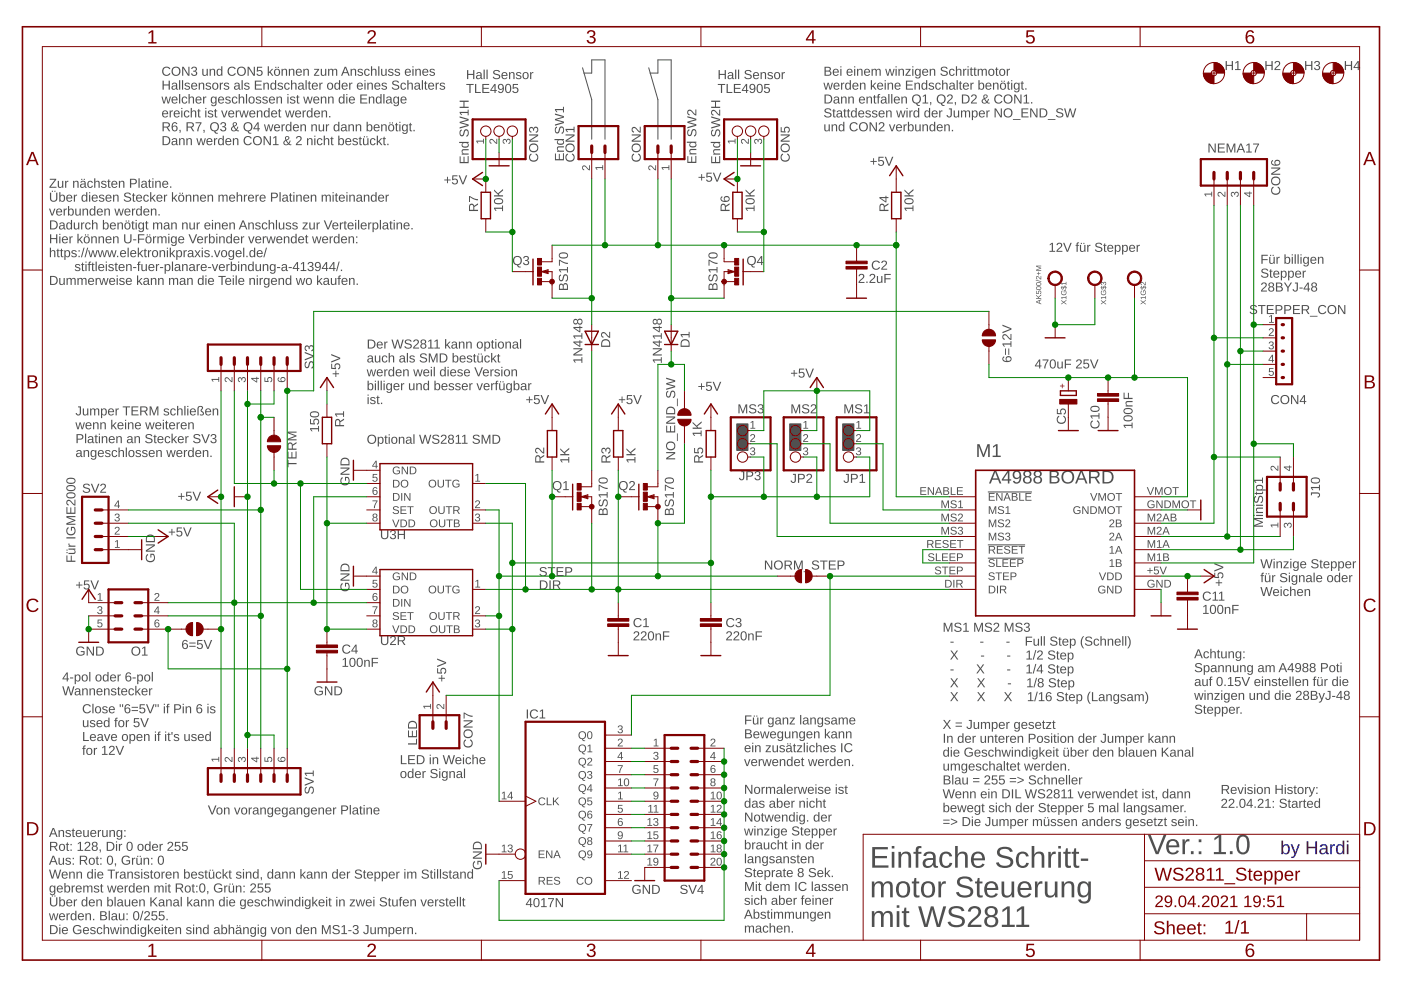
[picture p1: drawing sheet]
<svg xmlns="http://www.w3.org/2000/svg" width="297mm" height="210mm" viewBox="0 0 297 210" stroke-linecap="round" stroke-linejoin="round" font-family="sans-serif">
<g fill="#505050" stroke="#505050" stroke-width=".21">
<path d="M178.7 89.9h2.3v5.6h-2.3z"/>
<path d="M167.4 89.9h2.4v5.6h-2.4z"/>
<path d="M156.2 89.9h2.4v5.6h-2.4z"/>
</g>
<g fill="#505050">
<path d="M14.1 142.6h.3v1.3h.2v.1h-.2v.5h-.3v-.5h-.9zM14.1 142.8l-.6 1.1h.6zM14.8 143.6h.7v.3h-.7zM15.8 143h.3v.3a.56 .56 0 0 1 .7-.3 .56 .56 0 0 1 .3 .7 .59 .59 0 0 1-.8 .8l-.2-.2v.8h-.3zM16.2 143.2a.6 .6 0 0 0-.1 .7 .6 .6 0 0 0 .5 .4 .62 .62 0 0 0 .2-.6 .62 .62 0 0 0-.5-.5zM17.5 143.2a.71 .71 0 0 1 1 .1 .71 .71 0 0 1-.1 1 .71 .71 0 0 1-1-.1l-.1-.5zM17.7 143.3a.54 .54 0 0 0-.1 .7 .54 .54 0 0 0 .7 .2 .54 .54 0 0 0 .1-.7 .54 .54 0 0 0-.7-.2zM18.9 142.5h.3v2h-.3zM20.4 143.2a.71 .71 0 0 1 1 .1 .71 .71 0 0 1-.1 1 .71 .71 0 0 1-1-.1l-.1-.5zM20.6 143.3a.54 .54 0 0 0-.1 .7 .54 .54 0 0 0 .7 .2 .54 .54 0 0 0 .1-.7 .54 .54 0 0 0-.7-.2zM21.9 143.2l.4-.2 .5 .2v-.7h.2v2h-.2v-.3a.56 .56 0 0 1-.7 .3 .56 .56 0 0 1-.3-.7zM22.1 143.3a.71 .71 0 0 0 .3 1 .57 .57 0 0 0 .4-.6 .57 .57 0 0 0-.6-.5zM23.5 143.2a.67 .67 0 0 1 .8-.1 .67 .67 0 0 1 .3 .7h-1a.43 .43 0 0 0 .2 .5 .43 .43 0 0 0 .6-.2l.2 .1a.74 .74 0 0 1-1.1 .1 .74 .74 0 0 1 0-1.1zM23.7 143.3l-.1 .3h.8l-.3-.4zM24.9 143h.3v.3l.1-.2 .3-.1v.2h-.2l-.2 .3v1h-.3zM26.9 142.7l.2-.1a.56 .56 0 0 1 .7 .3l-.2 .1a.46 .46 0 0 0-.7-.1 .46 .46 0 0 0-.1 .6 .61 .61 0 0 1 1 .1 .61 .61 0 0 1-.3 .9 .61 .61 0 0 1-.8-.4l-.1-.8zM26.8 143.8a.41 .41 0 0 0 .8 0 .41 .41 0 0 0-.8 0zM28.1 143.6h.7v.3h-.7zM29.1 143h.2v.3a.56 .56 0 0 1 .7-.3 .56 .56 0 0 1 .3 .7 .59 .59 0 0 1-.7 .8l-.3-.2v.8h-.2zM29.5 143.2a.6 .6 0 0 0-.2 .7 .6 .6 0 0 0 .6 .4 .62 .62 0 0 0 .2-.6 .62 .62 0 0 0-.5-.5zM30.7 143.2a.71 .71 0 0 1 1 .1 .71 .71 0 0 1-.1 1 .71 .71 0 0 1-1-.1v-.5zM30.9 143.3a.54 .54 0 0 0-.1 .7 .54 .54 0 0 0 .7 .2 .54 .54 0 0 0 .1-.7 .54 .54 0 0 0-.7-.2zM32.2 142.5h.2v2h-.2z"/>
<path d="M13.2 145.5h.3l.4 1.7 .5-1.7h.2l.5 1.7 .4-1.7h.3l-.6 1.9h-.3l-.4-1.6-.4 1.6h-.3zM16 146.1l.5-.2 .4 .2 .1 1 .2 .3h-.3l-.1-.3a.5 .5 0 0 1-.6 .4 .5 .5 0 0 1-.4-.6 .5 .5 0 0 1 .6-.4h.4a.33 .33 0 0 0-.3-.4 .33 .33 0 0 0-.4 .2h-.2zM16.1 146.9a.35 .35 0 0 0 .7 0 .35 .35 0 0 0-.7 0zM17.4 146h.3v.2a.49 .49 0 0 1 .5-.3 .49 .49 0 0 1 .4 .5v1h-.2v-.9a.35 .35 0 0 0-.4-.4 .35 .35 0 0 0-.3 .5v.8h-.3zM19 146h.2v.2a.49 .49 0 0 1 .6-.3 .49 .49 0 0 1 .3 .5v1h-.2v-.9a.35 .35 0 0 0-.4-.4 .35 .35 0 0 0-.3 .5v.8h-.2zM20.6 146.1a.67 .67 0 0 1 .8-.1 .67 .67 0 0 1 .3 .7h-1a.43 .43 0 0 0 .3 .5 .43 .43 0 0 0 .5-.2l.2 .1a.74 .74 0 0 1-1.1 .1 .74 .74 0 0 1 0-1.1zM20.8 146.2l-.1 .4h.8l-.2-.5zM22 146h.3v.2a.49 .49 0 0 1 .6-.3 .49 .49 0 0 1 .3 .5v1h-.2v-.9a.35 .35 0 0 0-.4-.4 .35 .35 0 0 0-.3 .5v.8h-.2zM23.7 146h.6l.4 .3h-.3a.31 .31 0 0 0-.3-.2 .31 .31 0 0 0-.2 .4l.4 .1a.44 .44 0 0 1 .4 .6 .44 .44 0 0 1-.6 .2l-.5-.2-.1-.1 .2-.1a.36 .36 0 0 0 .4 .3 .36 .36 0 0 0 .3-.4l-.1-.1a.62 .62 0 0 1-.7-.6zM25.1 145.6h.1v.4h.3v.1h-.3v1l.1 .1h.2v.2l-.5-.1v-1.2h-.2v-.1h.2zM25.9 146.1a.67 .67 0 0 1 .8-.1 .67 .67 0 0 1 .3 .7h-1.1a.43 .43 0 0 0 .3 .5 .43 .43 0 0 0 .5-.2l.2 .1a.74 .74 0 0 1-1.1 .1 .74 .74 0 0 1 .1-1.1zM26.1 146.2l-.2 .4h.8l-.2-.5zM27.4 146.1l.7-.1 .3 .4h-.2a.37 .37 0 0 0-.5-.2 .37 .37 0 0 0-.2 .5 .38 .38 0 0 0 .2 .5 .38 .38 0 0 0 .5-.2h.2a.65 .65 0 0 1-.9 .4 .65 .65 0 0 1-.3-.9zM28.7 145.4h.2v1.3l.7-.7h.3l-.6 .6 .6 .8h-.3l-.5-.6-.2 .1v.5h-.2zM30.2 146.1a.67 .67 0 0 1 .8-.1 .67 .67 0 0 1 .3 .7h-1a.43 .43 0 0 0 .2 .5 .43 .43 0 0 0 .5-.2l.3 .1a.74 .74 0 0 1-1.2 .1 .74 .74 0 0 1 .1-1.1zM30.4 146.2l-.1 .4h.7l-.2-.5zM31.6 146h.2l.1 .3 .1-.3 .3-.1v.3h-.3l-.1 .2v1h-.3z"/>
<path d="M17.8 149.5a.95 .95 0 0 1 1.5 .3h-.3a.74 .74 0 0 0-1.1 0 .74 .74 0 0 0 .2 1.1l.2 .1a.66 .66 0 0 0 .8-.4l.2 .2a.98 .98 0 0 1-1.5 .2 .98 .98 0 0 1 0-1.5zM19.6 149.2h.2v2h-.2zM20.3 149.9a.71 .71 0 0 1 1 .1 .71 .71 0 0 1-.1 1 .71 .71 0 0 1-1-.1l-.1-.4zM20.5 150.1a.54 .54 0 0 0-.1 .7 .54 .54 0 0 0 .7 .1 .54 .54 0 0 0 .1-.7 .54 .54 0 0 0-.7-.1zM21.8 149.8h.7l.3 .3h-.2a.31 .31 0 0 0-.4-.2 .31 .31 0 0 0-.2 .4l.5 .1a.44 .44 0 0 1 .3 .6 .44 .44 0 0 1-.6 .3l-.5-.3-.1-.1 .2-.1a.36 .36 0 0 0 .5 .3 .36 .36 0 0 0 .2-.4 .62 .62 0 0 1-.8-.7zM23.2 149.9a.67 .67 0 0 1 .8-.1 .67 .67 0 0 1 .4 .7h-1.1a.43 .43 0 0 0 .3 .5 .43 .43 0 0 0 .5-.2l.2 .1a.74 .74 0 0 1-1.1 .1 .74 .74 0 0 1 0-1.1zM23.4 150l-.1 .4h.8l-.2-.5zM25.9 149.3h.2v.6h-.2zM25.4 149.3h.2v.6h-.2zM26.7 149.4l.2-.1a.56 .56 0 0 1 .7 .4h-.2a.46 .46 0 0 0-.7-.1 .46 .46 0 0 0-.1 .6 .61 .61 0 0 1 1 .1 .61 .61 0 0 1-.3 .9 .61 .61 0 0 1-.8-.4l-.1-.8zM26.6 150.6a.41 .41 0 0 0 .8 0 .41 .41 0 0 0-.8 0zM27.9 149.9h1.4v.2h-1.4zM27.9 150.6h1.4v.2h-1.4zM29.6 149.3h1.1v.2h-.9v.6a.66 .66 0 0 1 1 .3 .66 .66 0 0 1-.5 .9 .66 .66 0 0 1-.8-.5h.3a.43 .43 0 0 0 .6 .2 .43 .43 0 0 0 .1-.7 .43 .43 0 0 0-.7 0h-.2zM31 149.3h.2l.7 1.7 .6-1.7h.3l-.8 1.9h-.3zM33.4 149.3h.3l-.1 .6h-.2zM32.9 149.3h.3l-.1 .6h-.2zM34.7 149.2h.3v.3h-.3zM34.7 149.8h.3v1.4h-.3zM35.5 149.3l.4-.1v.2l-.2 .1-.1 .3h.3v.1h-.3v1.3h-.2v-1.3h-.2v-.1h.2zM36.9 149.3h.8a.59 .59 0 0 1 .7 .6 .59 .59 0 0 1-.7 .6h-.5v.7h-.3zM37.2 149.5v.8l.8-.1a.38 .38 0 0 0-.1-.6zM38.7 149.2h.3v.3h-.3zM38.7 149.8h.3v1.4h-.3zM39.3 149.8h.3v.2a.49 .49 0 0 1 .6-.2 .49 .49 0 0 1 .3 .5v.9h-.2v-.9a.35 .35 0 0 0-.4-.4 .35 .35 0 0 0-.3 .5v.8h-.2zM41.9 149.4l.2-.1a.56 .56 0 0 1 .7 .4h-.2a.46 .46 0 0 0-.6-.1 .46 .46 0 0 0-.1 .6 .61 .61 0 0 1 .9 .1 .61 .61 0 0 1-.3 .9 .61 .61 0 0 1-.8-.4l-.1-.8zM41.8 150.6a.45 .45 0 0 0 .9 0 .45 .45 0 0 0-.9 0zM44 149.2h.2v.3h-.2zM44 149.8h.2v1.4h-.2zM44.7 149.8h.6l.4 .3h-.3a.31 .31 0 0 0-.3-.2 .31 .31 0 0 0-.2 .4l.4 .1a.44 .44 0 0 1 .4 .6 .44 .44 0 0 1-.6 .3l-.5-.3-.1-.1 .2-.1a.36 .36 0 0 0 .4 .3 .36 .36 0 0 0 .3-.4h-.1a.62 .62 0 0 1-.7-.7z"/>
<path d="M17.6 152.7h.2v.9a.35 .35 0 0 0 .4 .4 .35 .35 0 0 0 .3-.4v-.9h.2l.1 1.5h-.3v-.3a.49 .49 0 0 1-.6 .3 .49 .49 0 0 1-.3-.5zM19.2 152.8l.6-.1 .4 .3-.2 .1a.31 .31 0 0 0-.4-.3 .31 .31 0 0 0-.2 .4l.5 .2a.44 .44 0 0 1 .3 .5 .44 .44 0 0 1-.6 .3l-.5-.2-.1-.2h.2a.36 .36 0 0 0 .4 .3 .36 .36 0 0 0 .3-.5h-.1a.62 .62 0 0 1-.7-.7zM20.6 152.9a.67 .67 0 0 1 .8-.2 .67 .67 0 0 1 .3 .8h-1a.43 .43 0 0 0 .3 .5 .43 .43 0 0 0 .5-.2h.2a.74 .74 0 0 1-1.1 .2 .74 .74 0 0 1 0-1.1zM20.8 153l-.1 .3h.8l-.2-.4zM22.1 152.9l.4-.2 .5 .2v-.7h.2v2h-.2v-.3a.56 .56 0 0 1-.7 .2 .56 .56 0 0 1-.3-.7zM22.3 153a.71 .71 0 0 0 .3 1 .57 .57 0 0 0 .4-.6 .57 .57 0 0 0-.6-.5zM24.5 152.3l.5-.1v.2l-.3 .1v.2h.3v.2h-.3v1.3h-.3v-1.3h-.2v-.2h.2zM25.2 152.9a.71 .71 0 0 1 1 0 .71 .71 0 0 1-.1 1.1 .71 .71 0 0 1-1-.1v-.5zM25.4 153a.54 .54 0 0 0-.1 .7 .54 .54 0 0 0 .7 .2 .54 .54 0 0 0 .1-.7 .54 .54 0 0 0-.7-.2zM26.7 152.7h.2v.3l.2-.3h.3v.2h-.3l-.2 .3v1h-.2zM28.4 152.3h1.1v.2h-.9v.6a.66 .66 0 0 1 .9 .3 .66 .66 0 0 1-.4 .9 .66 .66 0 0 1-.8-.6h.2a.43 .43 0 0 0 .7 .2 .43 .43 0 0 0 0-.7 .43 .43 0 0 0-.6 .1h-.3zM29.7 152.3h.3l.6 1.6 .7-1.6h.3l-.8 1.9h-.3z"/>
<path d="M17.6 155.2h.3v1.7h.9v.2h-1.2zM19.2 155.8a.67 .67 0 0 1 .8-.1 .67 .67 0 0 1 .4 .7h-1.1a.43 .43 0 0 0 .3 .5 .43 .43 0 0 0 .5-.2l.2 .1a.74 .74 0 0 1-1.1 .1 .74 .74 0 0 1 0-1.1zM19.4 155.9l-.1 .3h.8l-.2-.4zM20.8 155.8l.4-.2 .5 .1 .1 1.1 .2 .3h-.3l-.1-.3a.5 .5 0 0 1-.7 .4 .5 .5 0 0 1-.3-.6 .5 .5 0 0 1 .6-.4h.4a.33 .33 0 0 0-.3-.4 .33 .33 0 0 0-.4 .2h-.2zM20.9 156.6a.35 .35 0 0 0 .7 0 .35 .35 0 0 0-.7 0zM22 155.6h.3l.4 1.3 .4-1.3h.3l-.6 1.5h-.2zM23.7 155.8a.67 .67 0 0 1 .8-.1 .67 .67 0 0 1 .3 .7h-1a.43 .43 0 0 0 .2 .5 .43 .43 0 0 0 .6-.2l.2 .1a.74 .74 0 0 1-1.1 .1 .74 .74 0 0 1 0-1.1zM23.9 155.9l-.1 .3h.8l-.3-.4zM26 155.8a.71 .71 0 0 1 1 .1 .71 .71 0 0 1-.1 1 .71 .71 0 0 1-1-.1l-.1-.4zM26.2 155.9a.54 .54 0 0 0-.1 .8 .54 .54 0 0 0 .7 .1 .54 .54 0 0 0 .1-.7 .54 .54 0 0 0-.7-.2zM27.4 155.6h.3v.3a.56 .56 0 0 1 .7-.2 .56 .56 0 0 1 .3 .7 .59 .59 0 0 1-.8 .7l-.2-.2v.8h-.3zM27.9 155.9a.6 .6 0 0 0-.2 .6 .6 .6 0 0 0 .5 .4 .62 .62 0 0 0 .3-.6 .62 .62 0 0 0-.5-.5zM29.1 155.8a.67 .67 0 0 1 .8-.1 .67 .67 0 0 1 .3 .7h-1a.43 .43 0 0 0 .2 .5 .43 .43 0 0 0 .6-.2l.2 .1a.74 .74 0 0 1-1.1 .1 .74 .74 0 0 1 0-1.1zM29.3 155.9l-.1 .3h.8l-.3-.4zM30.5 155.6h.3v.3a.49 .49 0 0 1 .5-.3 .49 .49 0 0 1 .4 .5v1h-.2v-.9a.35 .35 0 0 0-.4-.4 .35 .35 0 0 0-.3 .5v.8h-.3zM32.8 155.1h.3v.2h-.3zM32.8 155.6h.3v1.5h-.3zM33.6 155.2l.4-.1v.2l-.2 .1v.2h.2v.2h-.2v1.3h-.3v-1.3h-.2v-.2h.2zM35 155.1h.2v.2h-.2zM35 155.6h.2v1.5h-.2zM35.7 155.3h.2v.3h.3v.2h-.3v.9l.1 .2h.2v.2l-.5-.1-.1-1.2h-.1v-.2h.1zM36.3 155.2h.3v.6h-.2zM37 155.7l.6-.1 .4 .4h-.2a.31 .31 0 0 0-.4-.2 .31 .31 0 0 0-.2 .3l.5 .2a.44 .44 0 0 1 .3 .6 .44 .44 0 0 1-.6 .2l-.5-.2-.1-.1 .2-.1a.36 .36 0 0 0 .4 .3 .36 .36 0 0 0 .3-.4l-.1-.1a.62 .62 0 0 1-.7-.6zM39.1 155.6h.2v1a.35 .35 0 0 0 .4 .4 .35 .35 0 0 0 .3-.5v-.9h.2v1.5h-.2v-.2a.49 .49 0 0 1-.6 .2 .49 .49 0 0 1-.3-.5zM40.7 155.7l.6-.1 .4 .4h-.2a.31 .31 0 0 0-.4-.2 .31 .31 0 0 0-.2 .3l.5 .2a.44 .44 0 0 1 .3 .6 .44 .44 0 0 1-.6 .2l-.5-.2-.1-.1 .2-.1a.36 .36 0 0 0 .4 .3 .36 .36 0 0 0 .3-.4l-.1-.1a.62 .62 0 0 1-.7-.6zM42.1 155.8a.67 .67 0 0 1 .8-.1 .67 .67 0 0 1 .3 .7h-1a.43 .43 0 0 0 .3 .5 .43 .43 0 0 0 .5-.2l.2 .1a.74 .74 0 0 1-1.1 .1 .74 .74 0 0 1 0-1.1zM42.3 155.9l-.1 .3h.8l-.3-.4zM43.6 155.8l.4-.2 .5 .3v-.8h.2v2h-.2v-.2a.56 .56 0 0 1-.7 .2 .56 .56 0 0 1-.3-.7zM43.8 155.9a.71 .71 0 0 0 .3 1.1 .57 .57 0 0 0 .4-.7 .57 .57 0 0 0-.6-.5z"/>
<path d="M17.7 158.1h.5v.1l-.3 .2v.2h.3v.2h-.3v1.3h-.3v-1.3h-.2v-.2h.2zM18.4 158.8a.71 .71 0 0 1 1.1 0 .71 .71 0 0 1-.1 1 .71 .71 0 0 1-1-.1l-.1-.4zM18.6 158.9a.54 .54 0 0 0-.1 .7 .54 .54 0 0 0 .7 .2 .54 .54 0 0 0 .1-.8 .54 .54 0 0 0-.7-.1zM19.9 158.6h.2v.3l.2-.3h.3v.2h-.3l-.1 .3-.1 1h-.2zM21.7 158.5l.6-.4v1.7h.5v.3h-1.2v-.3h.5v-1.4l-.4 .3zM23.3 158.3a.62 .62 0 0 1 1 .1 .62 .62 0 0 1-.4 .9l-.6 .5h1v.3h-1.2l.1-.4 .5-.5a.41 .41 0 0 0 .4-.6 .41 .41 0 0 0-.7-.1l-.1 .1h-.2zM24.5 158.1h.3l.6 1.7 .6-1.7h.3l-.8 2h-.2z"/>
<path d="M77.8 93.1a1 1 0 0 1 2 0 1 1 0 0 1-2 0zM78.3 92.6a.77 .77 0 0 0 .1 1.2 .77 .77 0 0 0 1.2-.5 .77 .77 0 0 0-.8-.9zM80.1 92.6h.2v.3a.56 .56 0 0 1 .7-.2 .56 .56 0 0 1 .3 .7 .59 .59 0 0 1-.7 .7l-.3-.2v.8h-.2zM80.5 92.9a.6 .6 0 0 0-.2 .6 .6 .6 0 0 0 .6 .4 .62 .62 0 0 0 .2-.6 .62 .62 0 0 0-.5-.5zM81.7 92.3h.2v.3h.3v.2h-.3v.9l.1 .2h.2v.2l-.5-.1v-1.2h-.2v-.2h.2zM82.4 92.1h.2v.2h-.2zM82.4 92.6h.2v1.5h-.2zM83.1 92.8a.71 .71 0 0 1 1 .1 .71 .71 0 0 1-.1 1 .71 .71 0 0 1-1-.1l-.1-.4zM83.3 92.9a.54 .54 0 0 0-.1 .7 .54 .54 0 0 0 .7 .2 .54 .54 0 0 0 .1-.7 .54 .54 0 0 0-.7-.2zM84.6 92.6h.2v.3a.49 .49 0 0 1 .6-.3 .49 .49 0 0 1 .3 .5v1h-.2v-.9a.35 .35 0 0 0-.4-.4 .35 .35 0 0 0-.3 .4v.9h-.2zM86.2 92.8l.5-.2 .4 .1 .1 1.1 .3 .3h-.4l-.1-.3a.5 .5 0 0 1-.6 .4 .5 .5 0 0 1-.4-.7 .5 .5 0 0 1 .7-.3h.3a.33 .33 0 0 0-.2-.4 .33 .33 0 0 0-.5 .2h-.2zM86.3 93.6a.35 .35 0 0 0 .7 0 .35 .35 0 0 0-.7 0zM87.6 92.1h.3v2h-.3zM88.9 92.2h.2l.5 1.7 .4-1.7h.3l.4 1.7 .5-1.7h.2l-.5 1.9h-.3l-.4-1.6-.5 1.6h-.3zM91.8 92.4a.9 .9 0 0 1 1.3 .2h-.2a.44 .44 0 0 0-.6-.3 .44 .44 0 0 0-.3 .6l.5 .1a.59 .59 0 0 1 .7 .6 .59 .59 0 0 1-.8 .5 .7 .7 0 0 1-.8-.5h.2a.51 .51 0 0 0 .6 .4 .51 .51 0 0 0 .4-.6l-.5-.2a.56 .56 0 0 1-.5-.2 .56 .56 0 0 1 0-.6zM93.7 92.3a.62 .62 0 0 1 .9 .1 .62 .62 0 0 1-.3 .9l-.6 .6h1v.2h-1.3l.1-.3 .5-.6a.41 .41 0 0 0 .4-.5 .41 .41 0 0 0-.7-.2v.2h-.2zM95.2 92.3a.55 .55 0 0 1 .8 0 .55 .55 0 0 1-.1 .8 .55 .55 0 0 1 .1 .8 .55 .55 0 0 1-.8 0 .55 .55 0 0 1 .1-.8l-.3-.3zM95.3 92.7a.35 .35 0 0 0 .7 0 .35 .35 0 0 0-.7 0zM95.2 93.6a.4 .4 0 0 0 .8 0 .4 .4 0 0 0-.8 0zM96.7 92.5l.6-.3v1.7h.5v.2h-1.2v-.2h.5v-1.5l-.4 .3zM98 92.5l.7-.3v1.7h.4v.2h-1.2v-.2h.5v-1.5l-.4 .3zM100.3 92.4a.9 .9 0 0 1 1.4 .2h-.2a.44 .44 0 0 0-.6-.3 .44 .44 0 0 0-.3 .6l.4 .1a.59 .59 0 0 1 .8 .6 .59 .59 0 0 1-.8 .5 .7 .7 0 0 1-.8-.5h.2a.51 .51 0 0 0 .6 .4 .51 .51 0 0 0 .4-.6l-.5-.2a.56 .56 0 0 1-.5-.2 .56 .56 0 0 1-.1-.6zM102.1 92.2h.4l.5 1.6 .6-1.6h.4v1.9h-.3v-1.7l-.6 1.7h-.1l-.7-1.7v1.7h-.2zM104.4 92.2h.7a.95 .95 0 0 1 1 .9 .95 .95 0 0 1-1 1h-.7zM104.7 92.4v1.5a.81 .81 0 0 0 1.1-.8 .81 .81 0 0 0-1.1-.7z"/>
<path d="M10.6 37.9h1.3v.2l-1.1 1.5h1.2v.2h-1.5v-.2l1.1-1.5h-1zM12.3 38.4h.2v.9a.35 .35 0 0 0 .4 .4 .35 .35 0 0 0 .3-.5v-.8h.2v1.4h-.2v-.2a.49 .49 0 0 1-.6 .2 .49 .49 0 0 1-.3-.5zM13.8 38.4h.2v.2l.2-.2 .3-.1v.3h-.3l-.1 .2-.1 1h-.2zM15.5 38.4h.2v.2a.49 .49 0 0 1 .6-.3 .49 .49 0 0 1 .4 .5v1h-.3v-.9a.35 .35 0 0 0-.4-.4 .35 .35 0 0 0-.3 .5v.8h-.2zM17.1 38.5l.5-.2 .4 .1 .2 1.1 .2 .3h-.3l-.2-.3a.5 .5 0 0 1-.6 .4 .5 .5 0 0 1-.3-.6 .5 .5 0 0 1 .6-.4h.3a.33 .33 0 0 0-.2-.4 .33 .33 0 0 0-.4 .2h-.3zM17.2 39.3a.35 .35 0 0 0 .7 0 .35 .35 0 0 0-.7 0zM17.8 37.9h.2v.3h-.2zM17.2 37.9h.2v.3h-.2zM18.7 38.5l.6-.1 .4 .4h-.3a.37 .37 0 0 0-.5-.3 .37 .37 0 0 0-.1 .6 .38 .38 0 0 0 .1 .5 .38 .38 0 0 0 .6-.2h.2a.65 .65 0 0 1-.9 .4 .65 .65 0 0 1-.3-.9zM20 37.8h.2v.8a.49 .49 0 0 1 .6-.3 .49 .49 0 0 1 .3 .5v1h-.2v-.9a.35 .35 0 0 0-.4-.4 .35 .35 0 0 0-.3 .5v.8h-.2zM21.6 38.4l.6-.1 .4 .4h-.2a.31 .31 0 0 0-.4-.2 .31 .31 0 0 0-.2 .4l.5 .1a.44 .44 0 0 1 .3 .6 .44 .44 0 0 1-.6 .2l-.5-.2-.1-.1 .2-.1a.36 .36 0 0 0 .4 .3 .36 .36 0 0 0 .3-.4l-.1-.1a.62 .62 0 0 1-.7-.6zM23 38h.2v.4h.2v.1h-.2v1v.1h.3v.2l-.6-.1v-1.2h-.2v-.1h.2zM23.8 38.5a.67 .67 0 0 1 .8-.1 .67 .67 0 0 1 .3 .7h-1.1a.43 .43 0 0 0 .3 .5 .43 .43 0 0 0 .5-.2l.3 .1a.74 .74 0 0 1-1.2 .1 .74 .74 0 0 1 .1-1.1zM24 38.6l-.1 .3h.7l-.2-.4zM25.2 38.4h.2v.2a.49 .49 0 0 1 .6-.3 .49 .49 0 0 1 .4 .5v1h-.3v-.9a.35 .35 0 0 0-.4-.4 .35 .35 0 0 0-.2 .5v.8h-.3zM27.6 37.9h.8a.59 .59 0 0 1 .6 .6 .59 .59 0 0 1-.6 .6h-.6v.7h-.2zM27.8 38.1v.8l.8-.1a.38 .38 0 0 0 0-.6zM29.4 37.8h.2v2h-.2zM30.1 38.5l.5-.2 .4 .1 .1 1.1 .2 .3h-.3l-.1-.3a.5 .5 0 0 1-.6 .4 .5 .5 0 0 1-.4-.6 .5 .5 0 0 1 .6-.4h.4a.33 .33 0 0 0-.3-.4 .33 .33 0 0 0-.4 .2h-.2zM30.2 39.3a.35 .35 0 0 0 .7 0 .35 .35 0 0 0-.7 0zM31.6 38h.2v.4h.3v.1h-.3v1l.1 .1h.2v.2l-.5-.1-.1-1.2h-.1v-.1h.2zM32.3 37.8h.2v.2h-.2zM32.3 38.4h.2v1.4h-.2zM32.9 38.4h.2v.2a.49 .49 0 0 1 .6-.3 .49 .49 0 0 1 .4 .5v1h-.3v-.9a.35 .35 0 0 0-.4-.4 .35 .35 0 0 0-.2 .5v.8h-.3zM34.6 38.5a.67 .67 0 0 1 .8-.1 .67 .67 0 0 1 .3 .7h-1.1a.43 .43 0 0 0 .3 .5 .43 .43 0 0 0 .5-.2l.2 .1a.74 .74 0 0 1-1.1 .1 .74 .74 0 0 1 .1-1.1zM34.8 38.6l-.2 .3h.8l-.2-.4zM36.1 39.5h.2v.3h-.2z"/>
<path d="M10.6 40.8h.2v1.2a.53 .53 0 0 0 .6 .6 .53 .53 0 0 0 .5-.6v-1.2h.3v1.2a.79 .79 0 0 1-.8 .8 .79 .79 0 0 1-.8-.7zM11.5 40.4h.3v.3h-.3zM11 40.4h.2v.3h-.2zM12.6 40.7h.2v.8a.56 .56 0 0 1 .7-.2 .56 .56 0 0 1 .3 .7 .59 .59 0 0 1-.7 .8l-.3-.3v.3h-.2zM12.9 41.6a.52 .52 0 0 0-.1 .7 .52 .52 0 0 0 .7 .2 .61 .61 0 0 0-.5-1zM14.2 41.5a.67 .67 0 0 1 .8-.2 .67 .67 0 0 1 .3 .8h-1a.43 .43 0 0 0 .3 .5 .43 .43 0 0 0 .5-.2h.2a.74 .74 0 0 1-1.1 .2 .74 .74 0 0 1 0-1.1zM14.4 41.6l-.1 .3h.8l-.2-.4zM15.6 41.3h.3v.3l.1-.3h.3v.2h-.2l-.2 .3v1h-.2zM17.4 41.5l.4-.2 .5 .2v-.8h.2v2.1h-.2v-.3a.56 .56 0 0 1-.7 .2 .56 .56 0 0 1-.3-.7zM17.6 41.6a.71 .71 0 0 0 .3 1 .57 .57 0 0 0 .4-.6 .57 .57 0 0 0-.6-.5zM18.9 40.7h.2v.3h-.2zM18.9 41.3h.2v1.5h-.2zM19.6 41.5a.67 .67 0 0 1 .8-.2 .67 .67 0 0 1 .3 .8h-1a.43 .43 0 0 0 .3 .5 .43 .43 0 0 0 .5-.2h.2a.74 .74 0 0 1-1.1 .2 .74 .74 0 0 1 0-1.1zM19.8 41.6l-.1 .3h.8l-.3-.4zM21.1 41.4l.7-.1 .3 .3-.2 .1a.31 .31 0 0 0-.4-.3 .31 .31 0 0 0-.2 .4l.5 .2a.44 .44 0 0 1 .3 .5 .44 .44 0 0 1-.6 .3l-.5-.2-.1-.2h.2a.36 .36 0 0 0 .5 .2 .36 .36 0 0 0 .2-.4 .62 .62 0 0 1-.8-.7zM22.5 41.5a.67 .67 0 0 1 .8-.2 .67 .67 0 0 1 .4 .8h-1.1a.43 .43 0 0 0 .3 .5 .43 .43 0 0 0 .5-.2h.2a.74 .74 0 0 1-1.1 .2 .74 .74 0 0 1 0-1.1zM22.7 41.6l-.1 .3h.8l-.2-.4zM24 41.3h.2v.2a.49 .49 0 0 1 .6-.2 .49 .49 0 0 1 .3 .5v1h-.2v-1a.35 .35 0 0 0-.4-.4 .35 .35 0 0 0-.3 .5v.9h-.2zM26.4 41.1a.9 .9 0 0 1 1.4 .2h-.3a.44 .44 0 0 0-.5-.3 .44 .44 0 0 0-.3 .5l.4 .2a.59 .59 0 0 1 .7 .6 .59 .59 0 0 1-.8 .5 .7 .7 0 0 1-.8-.5l.3-.1a.51 .51 0 0 0 .6 .4 .51 .51 0 0 0 .4-.6l-.5-.1a.56 .56 0 0 1-.6-.2 .56 .56 0 0 1 0-.6zM28.2 41h.2v.3h.3v.2h-.3v.9l.1 .2h.2v.1l-.5-.1v-1.1h-.2v-.2h.2zM29 41.5a.67 .67 0 0 1 .8-.2 .67 .67 0 0 1 .3 .8h-1a.43 .43 0 0 0 .3 .5 .43 .43 0 0 0 .5-.2h.2a.74 .74 0 0 1-1.1 .2 .74 .74 0 0 1 0-1.1zM29.2 41.6l-.1 .3h.8l-.3-.4zM30.5 41.5l.7-.2 .4 .4h-.3a.37 .37 0 0 0-.5-.2 .37 .37 0 0 0-.2 .5 .38 .38 0 0 0 .2 .5 .38 .38 0 0 0 .5-.2h.3a.65 .65 0 0 1-.9 .4 .65 .65 0 0 1-.3-.9zM31.8 40.7h.3v1.3l.6-.7h.3l-.6 .6 .6 .9h-.3l-.4-.7-.2 .1v.6h-.3zM33.3 41.5a.67 .67 0 0 1 .8-.2 .67 .67 0 0 1 .3 .8h-1a.43 .43 0 0 0 .3 .5 .43 .43 0 0 0 .5-.2h.2a.74 .74 0 0 1-1.1 .2 .74 .74 0 0 1 0-1.1zM33.5 41.6l-.1 .3h.8l-.2-.4zM34.8 41.3h.2v.3l.1-.3h.3v.2h-.2l-.2 .3v1h-.2zM36.5 40.7h.2v1.3l.6-.7h.3l-.6 .6 .7 .9h-.3l-.5-.7-.2 .1v.6h-.2zM37.9 41.5a.71 .71 0 0 1 1 0 .71 .71 0 0 1-.1 1 .71 .71 0 0 1-1-.1v-.4zM38.1 41.6a.54 .54 0 0 0-.1 .7 .54 .54 0 0 0 .7 .2 .54 .54 0 0 0 .1-.8 .54 .54 0 0 0-.7-.1zM38.6 40.9h.2v.2h-.2zM38.1 40.9h.2v.2h-.2zM39.4 41.3h.2v.2a.49 .49 0 0 1 .6-.2 .49 .49 0 0 1 .4 .5v1h-.3v-1a.35 .35 0 0 0-.4-.4 .35 .35 0 0 0-.3 .5v.9h-.2zM40.9 41.3h.2l.1 .2a.49 .49 0 0 1 .5-.2 .49 .49 0 0 1 .4 .5v1h-.2v-1a.35 .35 0 0 0-.4-.4 .35 .35 0 0 0-.3 .5v.9h-.3zM42.6 41.5a.67 .67 0 0 1 .8-.2 .67 .67 0 0 1 .3 .8h-1a.43 .43 0 0 0 .2 .5 .43 .43 0 0 0 .5-.2h.3a.74 .74 0 0 1-1.2 .2 .74 .74 0 0 1 .1-1.1zM42.8 41.6l-.1 .3h.7l-.2-.4zM44 41.3h.2v.2a.49 .49 0 0 1 .6-.2 .49 .49 0 0 1 .4 .5v1h-.3v-1a.35 .35 0 0 0-.4-.4 .35 .35 0 0 0-.2 .5v.9h-.3zM46.3 41.3h.2l.1 .2a.45 .45 0 0 1 .4-.2 .45 .45 0 0 1 .4 .2 .45 .45 0 0 1 .5-.2 .45 .45 0 0 1 .4 .5v1h-.3v-1.2l-.3-.1-.3 .2v1.1h-.2v-1.2l-.2-.1h-.2l-.2 .2v1.1h-.3zM48.7 41.5a.67 .67 0 0 1 .8-.2 .67 .67 0 0 1 .4 .8h-1.1a.43 .43 0 0 0 .3 .5 .43 .43 0 0 0 .5-.2h.2a.74 .74 0 0 1-1.1 .2 .74 .74 0 0 1 0-1.1zM48.9 41.6l-.1 .3h.8l-.2-.4zM50.2 40.7h.2v.8a.49 .49 0 0 1 .6-.2 .49 .49 0 0 1 .3 .5v1h-.2v-1a.35 .35 0 0 0-.4-.4 .35 .35 0 0 0-.3 .5v.9h-.2zM51.7 41.3h.2l.1 .3 .1-.3h.3v.2h-.3l-.1 .3v1h-.3zM52.7 41.5a.67 .67 0 0 1 .8-.2 .67 .67 0 0 1 .4 .8h-1.1a.43 .43 0 0 0 .3 .5 .43 .43 0 0 0 .5-.2h.2a.74 .74 0 0 1-1.1 .2 .74 .74 0 0 1 0-1.1zM52.9 41.6l-.1 .3h.8l-.2-.4zM54.2 41.3h.2v.3l.2-.3h.3v.2h-.3l-.2 .3v1h-.2zM55.2 41.5a.67 .67 0 0 1 .8-.2 .67 .67 0 0 1 .3 .8h-1a.43 .43 0 0 0 .3 .5 .43 .43 0 0 0 .5-.2h.2a.74 .74 0 0 1-1.1 .2 .74 .74 0 0 1 0-1.1zM55.4 41.6l-.1 .3h.8l-.3-.4zM57.5 40.8h.8a.59 .59 0 0 1 .6 .6 .59 .59 0 0 1-.6 .6h-.6v.8h-.2zM57.7 41.1v.7h.8a.38 .38 0 0 0 0-.7zM59.3 40.7h.2v2.1h-.2zM60 41.4l.5-.1 .4 .1 .1 1.1 .2 .2-.3 .1-.1-.3a.5 .5 0 0 1-.6 .3 .5 .5 0 0 1-.4-.6 .5 .5 0 0 1 .6-.3h.4a.33 .33 0 0 0-.3-.5 .33 .33 0 0 0-.4 .3h-.2zM60.1 42.3a.35 .35 0 0 0 .7 0 .35 .35 0 0 0-.7 0zM61.5 41h.2v.3h.3v.2h-.3v.9l.1 .2h.2v.1l-.5-.1-.1-1.1h-.1v-.2h.2zM62.2 40.7h.2v.3h-.2zM62.2 41.3h.2v1.5h-.2zM62.8 41.3h.2v.2a.49 .49 0 0 1 .6-.2 .49 .49 0 0 1 .4 .5v1h-.3v-1a.35 .35 0 0 0-.4-.4 .35 .35 0 0 0-.2 .5v.9h-.3zM64.4 41.5a.67 .67 0 0 1 .9-.2 .67 .67 0 0 1 .3 .8h-1.1a.43 .43 0 0 0 .3 .5 .43 .43 0 0 0 .5-.2h.2a.74 .74 0 0 1-1.1 .2 .74 .74 0 0 1 0-1.1zM64.6 41.6l-.1 .3h.8l-.2-.4zM65.9 41.3h.2v.2a.49 .49 0 0 1 .6-.2 .49 .49 0 0 1 .4 .5v1h-.3v-1a.35 .35 0 0 0-.4-.4 .35 .35 0 0 0-.3 .5v.9h-.2zM68.2 41.3h.2v.2a.45 .45 0 0 1 .5-.2 .45 .45 0 0 1 .4 .2 .45 .45 0 0 1 .5-.2 .45 .45 0 0 1 .3 .5v1h-.2v-1.2l-.3-.1-.3 .2v1.1h-.2l-.1-1.2-.1-.1h-.3l-.1 .2-.1 1.1h-.2zM70.5 40.7h.3v.3h-.3zM70.5 41.3h.3v1.5h-.3zM71.2 41h.2v.3h.3v.2h-.3v.9l.1 .2h.2v.1l-.5-.1v-1.1h-.2v-.2h.2zM72 41.5a.67 .67 0 0 1 .8-.2 .67 .67 0 0 1 .3 .8h-1a.43 .43 0 0 0 .2 .5 .43 .43 0 0 0 .6-.2h.2a.74 .74 0 0 1-1.1 .2 .74 .74 0 0 1 0-1.1zM72.2 41.6l-.1 .3h.8l-.3-.4zM73.4 40.7h.3v.3h-.3zM73.4 41.3h.3v1.5h-.3zM74.1 41.3h.2v.2a.49 .49 0 0 1 .6-.2 .49 .49 0 0 1 .3 .5v1h-.2v-1a.35 .35 0 0 0-.4-.4 .35 .35 0 0 0-.3 .5v.9h-.2zM75.7 41.4l.5-.1 .4 .1 .1 1.1 .3 .2-.4 .1-.1-.3a.5 .5 0 0 1-.6 .3 .5 .5 0 0 1-.4-.6 .5 .5 0 0 1 .7-.3h.3a.33 .33 0 0 0-.2-.5 .33 .33 0 0 0-.5 .3h-.2zM75.8 42.3a.35 .35 0 0 0 .7 0 .35 .35 0 0 0-.7 0zM77.1 41.3h.3v.2a.49 .49 0 0 1 .5-.2 .49 .49 0 0 1 .4 .5v1h-.2v-1a.35 .35 0 0 0-.4-.4 .35 .35 0 0 0-.3 .5v.9h-.3zM78.7 41.5l.4-.2 .5 .2v-.8h.2l.1 2.1h-.3v-.3a.56 .56 0 0 1-.7 .2 .56 .56 0 0 1-.3-.7zM78.9 41.6a.71 .71 0 0 0 .3 1 .57 .57 0 0 0 .4-.6 .57 .57 0 0 0-.5-.5zM80.3 41.5a.67 .67 0 0 1 .8-.2 .67 .67 0 0 1 .4 .8h-1.1a.43 .43 0 0 0 .3 .5 .43 .43 0 0 0 .5-.2h.2a.74 .74 0 0 1-1.1 .2 .74 .74 0 0 1 0-1.1zM80.5 41.6l-.1 .3h.8l-.2-.4zM81.8 41.3h.2v.3l.1-.3h.4v.2h-.3l-.2 .3v1h-.2z"/>
<path d="M10.4 44.2h.2l.5 1.3 .4-1.3h.3l-.6 1.5h-.3zM12.1 44.4a.67 .67 0 0 1 .8-.1 .67 .67 0 0 1 .3 .7h-1.1a.43 .43 0 0 0 .3 .5 .43 .43 0 0 0 .5-.2l.2 .1a.74 .74 0 0 1-1.1 .1 .74 .74 0 0 1 .1-1.1zM12.3 44.5l-.2 .3h.8l-.2-.4zM13.5 44.2h.2v.3l.2-.2 .3-.1v.2l-.3 .1-.1 .2-.1 1h-.2zM14.4 43.7h.3v.8a.56 .56 0 0 1 .7-.2 .56 .56 0 0 1 .3 .7 .59 .59 0 0 1-.7 .7l-.3-.2-.1 .2h-.2zM14.8 44.5a.52 .52 0 0 0-.2 .7 .52 .52 0 0 0 .7 .2 .61 .61 0 0 0-.4-1zM15.9 44.2h.3v1a.35 .35 0 0 0 .4 .4 .35 .35 0 0 0 .3-.5v-.9h.2v1.5h-.2v-.3a.49 .49 0 0 1-.6 .3 .49 .49 0 0 1-.4-.5zM17.5 44.2h.2v.3a.49 .49 0 0 1 .6-.3 .49 .49 0 0 1 .4 .5v1h-.3v-.9a.35 .35 0 0 0-.4-.4 .35 .35 0 0 0-.3 .5v.8h-.2zM19.1 44.4l.4-.2 .5 .3v-.8h.2v2h-.2v-.2a.56 .56 0 0 1-.8 .2 .56 .56 0 0 1-.2-.7zM19.3 44.5a.71 .71 0 0 0 .3 1 .57 .57 0 0 0 .4-.6 .57 .57 0 0 0-.6-.5zM20.7 44.4a.67 .67 0 0 1 .8-.1 .67 .67 0 0 1 .3 .7h-1a.43 .43 0 0 0 .2 .5 .43 .43 0 0 0 .6-.2l.2 .1a.74 .74 0 0 1-1.1 .1 .74 .74 0 0 1 0-1.1zM20.9 44.5l-.1 .3h.8l-.3-.4zM22.1 44.2h.3v.3a.49 .49 0 0 1 .5-.3 .49 .49 0 0 1 .4 .5v1h-.2v-.9a.35 .35 0 0 0-.4-.4 .35 .35 0 0 0-.3 .5v.8h-.3zM24.2 44.2h.3l.3 1.3 .3-1.3h.3l.3 1.3 .3-1.3h.3l-.5 1.5h-.2l-.3-1.3-.4 1.3h-.2zM26.5 44.4a.67 .67 0 0 1 .8-.1 .67 .67 0 0 1 .4 .7h-1.1a.43 .43 0 0 0 .3 .5 .43 .43 0 0 0 .5-.2l.2 .1a.74 .74 0 0 1-1.1 .1 .74 .74 0 0 1 0-1.1zM26.7 44.5l-.1 .3h.8l-.2-.4zM28 44.2h.2v.3l.2-.2 .3-.1v.2l-.3 .1-.2 .2v1h-.2zM29 44.4l.4-.2 .4 .3v-.8h.3v2h-.3v-.2a.56 .56 0 0 1-.7 .2 .56 .56 0 0 1-.3-.7zM29.2 44.5a.71 .71 0 0 0 .2 1 .57 .57 0 0 0 .4-.6 .57 .57 0 0 0-.5-.5zM30.5 44.4a.67 .67 0 0 1 .8-.1 .67 .67 0 0 1 .4 .7h-1.1a.43 .43 0 0 0 .3 .5 .43 .43 0 0 0 .5-.2l.2 .1a.74 .74 0 0 1-1.1 .1 .74 .74 0 0 1 0-1.1zM30.7 44.5l-.1 .3h.8l-.2-.4zM32 44.2h.2v.3a.49 .49 0 0 1 .6-.3 .49 .49 0 0 1 .4 .5v1h-.3v-.9a.35 .35 0 0 0-.4-.4 .35 .35 0 0 0-.3 .5v.8h-.2zM33.6 45.4h.3v.3h-.3z"/>
<path d="M10.6 46.7h.6a.95 .95 0 0 1 1 .9 .95 .95 0 0 1-.9 1h-.7zM10.9 46.9v1.5a.81 .81 0 0 0 1.1-.7 .81 .81 0 0 0-1.1-.8zM12.7 47.3l.4-.2 .5 .2 .1 1.1 .2 .2h-.3l-.1-.2a.5 .5 0 0 1-.6 .3 .5 .5 0 0 1-.4-.6 .5 .5 0 0 1 .6-.3l.4-.1a.33 .33 0 0 0-.3-.4 .33 .33 0 0 0-.4 .3l-.2-.1zM12.8 48.2a.35 .35 0 0 0 .7 0 .35 .35 0 0 0-.7 0zM14.2 47.3l.4-.2 .4 .3v-.8h.3v2h-.2l-.1-.2a.56 .56 0 0 1-.7 .2 .56 .56 0 0 1-.3-.7zM14.4 47.5a.71 .71 0 0 0 .2 1 .57 .57 0 0 0 .4-.6 .57 .57 0 0 0-.5-.5zM15.6 47.2h.3v.9a.35 .35 0 0 0 .4 .4 .35 .35 0 0 0 .3-.5v-.8h.2v1.4h-.2v-.2a.49 .49 0 0 1-.6 .3 .49 .49 0 0 1-.4-.5zM17.2 47.2h.2v.3l.2-.3h.3v.2h-.3l-.1 .3-.1 .9h-.2zM18.2 47.3l.7-.1 .3 .4h-.2a.37 .37 0 0 0-.5-.2 .37 .37 0 0 0-.2 .5 .38 .38 0 0 0 .2 .5 .38 .38 0 0 0 .5-.2h.2a.65 .65 0 0 1-.8 .4 .65 .65 0 0 1-.3-.9zM19.5 46.6h.2v.8a.49 .49 0 0 1 .6-.2 .49 .49 0 0 1 .4 .5v.9h-.3v-.9a.35 .35 0 0 0-.4-.4 .35 .35 0 0 0-.3 .5v.8h-.2zM21.8 46.6h.3v.8a.56 .56 0 0 1 .7-.2 .56 .56 0 0 1 .3 .7 .59 .59 0 0 1-.7 .8l-.3-.3-.1 .2h-.2zM22.2 47.5a.52 .52 0 0 0-.2 .7 .52 .52 0 0 0 .7 .2 .61 .61 0 0 0-.4-1zM23.5 47.3a.67 .67 0 0 1 .8-.1 .67 .67 0 0 1 .3 .8h-1.1a.43 .43 0 0 0 .3 .5 .43 .43 0 0 0 .5-.2h.2a.74 .74 0 0 1-1.1 .2 .74 .74 0 0 1 .1-1.2zM23.7 47.4l-.2 .4h.8l-.2-.4zM24.9 47.2h.2v.2a.49 .49 0 0 1 .6-.2 .49 .49 0 0 1 .4 .5v.9h-.3v-.9a.35 .35 0 0 0-.4-.4 .35 .35 0 0 0-.3 .5v.8h-.2zM26.5 47.3a.71 .71 0 0 1 1 .1 .71 .71 0 0 1-.1 1 .71 .71 0 0 1-1-.1v-.4zM26.7 47.5a.54 .54 0 0 0-.1 .7 .54 .54 0 0 0 .7 .1 .54 .54 0 0 0 .1-.7 .54 .54 0 0 0-.7-.1zM27.2 46.7h.2v.3h-.2zM26.7 46.7h.2v.3h-.2zM28.1 46.8h.1v.4h.3v.2h-.3v.9l.1 .2h.2v.1l-.5-.1v-1.1h-.2v-.2h.2zM28.7 46.6h.3v.3h-.3zM28.7 47.2h.3v1.4h-.3zM29.4 47.3a.52 .52 0 0 1 .9 .1v-.2h.2v1.4a.62 .62 0 0 1-.5 .6 .62 .62 0 0 1-.6-.3l.5 .1a.46 .46 0 0 0 .4-.6 .55 .55 0 0 1-.7 .2 .55 .55 0 0 1-.3-.7zM29.6 47.5a.54 .54 0 0 0-.1 .6 .54 .54 0 0 0 .6 .3 .52 .52 0 0 0 .2-.7 .52 .52 0 0 0-.7-.2zM31 46.8h.2v.4h.2v.2h-.2v.9l.1 .2h.2v.1l-.5-.1-.1-1.1h-.1v-.2h.1zM32.4 47.2h.3v.2a.45 .45 0 0 1 .4-.3 .45 .45 0 0 1 .4 .3 .45 .45 0 0 1 .6-.2 .45 .45 0 0 1 .3 .5v.9h-.3v-1.1l-.2-.2-.3 .3-.1 1h-.2v-1.1l-.1-.1h-.3l-.2 .2v1h-.2zM34.8 47.3l.5-.2 .5 .2 .1 1.1 .2 .2h-.3l-.1-.2a.5 .5 0 0 1-.7 .3 .5 .5 0 0 1-.3-.6 .5 .5 0 0 1 .6-.3l.4-.1a.33 .33 0 0 0-.3-.4 .33 .33 0 0 0-.4 .3l-.2-.1zM35 48.2a.35 .35 0 0 0 .7 0 .35 .35 0 0 0-.7 0zM36.3 47.2h.2v.2a.49 .49 0 0 1 .6-.2 .49 .49 0 0 1 .4 .5v.9h-.3v-.9a.35 .35 0 0 0-.4-.4 .35 .35 0 0 0-.3 .5v.8h-.2zM38.6 47.2h.2l.1 .2a.49 .49 0 0 1 .5-.2 .49 .49 0 0 1 .4 .5v.9h-.3v-.9a.35 .35 0 0 0-.3-.4 .35 .35 0 0 0-.3 .5v.8h-.3zM40.1 47.2h.3v.9a.35 .35 0 0 0 .4 .4 .35 .35 0 0 0 .3-.5v-.8h.2v1.4h-.2v-.2a.49 .49 0 0 1-.6 .3 .49 .49 0 0 1-.4-.5zM41.7 47.2h.2v.3l.2-.3h.3v.2h-.3l-.1 .3-.1 .9h-.2zM43.5 47.3a.67 .67 0 0 1 .8-.1 .67 .67 0 0 1 .3 .8h-1a.43 .43 0 0 0 .2 .5 .43 .43 0 0 0 .6-.2h.2a.74 .74 0 0 1-1.1 .2 .74 .74 0 0 1 0-1.2zM43.7 47.4l-.1 .4h.8l-.3-.4zM44.9 46.6h.3v.3h-.3zM44.9 47.2h.3v1.4h-.3zM45.5 47.2h.3v.2a.49 .49 0 0 1 .6-.2 .49 .49 0 0 1 .3 .5v.9h-.2v-.9a.35 .35 0 0 0-.4-.4 .35 .35 0 0 0-.3 .5v.8h-.2zM47.2 47.3a.67 .67 0 0 1 .8-.1 .67 .67 0 0 1 .3 .8h-1a.43 .43 0 0 0 .2 .5 .43 .43 0 0 0 .6-.2h.2a.74 .74 0 0 1-1.1 .2 .74 .74 0 0 1 0-1.2zM47.4 47.4l-.1 .4h.8l-.3-.4zM48.6 47.2h.3v.2a.49 .49 0 0 1 .5-.2 .49 .49 0 0 1 .4 .5v.9h-.2v-.9a.35 .35 0 0 0-.4-.4 .35 .35 0 0 0-.3 .5v.8h-.3zM51.4 46.7h.3l.7 1.9h-.2l-.2-.5h-.9l-.2 .5h-.3zM51.5 46.9l-.3 1h.7zM52.6 47.2h.3v.2a.49 .49 0 0 1 .5-.2 .49 .49 0 0 1 .4 .5v.9h-.2v-.9a.35 .35 0 0 0-.4-.4 .35 .35 0 0 0-.3 .5v.8h-.3zM54.3 47.3l.6-.1 .4 .3h-.3a.31 .31 0 0 0-.3-.2 .31 .31 0 0 0-.3 .4l.5 .1a.44 .44 0 0 1 .4 .6 .44 .44 0 0 1-.6 .3l-.6-.2v-.2h.2a.36 .36 0 0 0 .4 .2 .36 .36 0 0 0 .3-.4h-.1a.62 .62 0 0 1-.7-.7zM55.7 47.3l.6-.1 .4 .4h-.3a.37 .37 0 0 0-.5-.2 .37 .37 0 0 0-.1 .5 .38 .38 0 0 0 .1 .5 .38 .38 0 0 0 .5-.2h.3a.65 .65 0 0 1-.9 .4 .65 .65 0 0 1-.3-.9zM57 46.6h.2v.8a.49 .49 0 0 1 .6-.2 .49 .49 0 0 1 .3 .5v.9h-.2v-.9a.35 .35 0 0 0-.4-.4 .35 .35 0 0 0-.3 .5v.8h-.2zM58.5 46.6h.2v2h-.2zM59.1 47.2h.2v.9a.35 .35 0 0 0 .4 .4 .35 .35 0 0 0 .3-.5v-.8h.3v1.4h-.2l-.1-.2a.49 .49 0 0 1-.5 .3 .49 .49 0 0 1-.4-.5zM60.7 47.3l.7-.1 .3 .3h-.2a.31 .31 0 0 0-.4-.2 .31 .31 0 0 0-.2 .4l.5 .1a.44 .44 0 0 1 .3 .6 .44 .44 0 0 1-.5 .3l-.6-.2-.1-.2h.3a.36 .36 0 0 0 .4 .2 .36 .36 0 0 0 .3-.4h-.1a.62 .62 0 0 1-.8-.7zM62.1 47.3l.7-.1 .3 .3h-.2a.31 .31 0 0 0-.4-.2 .31 .31 0 0 0-.2 .4l.5 .1a.44 .44 0 0 1 .3 .6 .44 .44 0 0 1-.6 .3l-.5-.2-.1-.2h.2a.36 .36 0 0 0 .5 .2 .36 .36 0 0 0 .2-.4 .62 .62 0 0 1-.8-.7zM64.2 47.2h1l-.8 1.3h.9v.1h-1.2l.8-1.2h-.7zM65.6 47.2h.2v.9a.35 .35 0 0 0 .4 .4 .35 .35 0 0 0 .3-.5v-.8h.2l.1 1.4h-.3v-.2a.49 .49 0 0 1-.6 .3 .49 .49 0 0 1-.3-.5zM67.1 47.2h.3v.3l.1-.3h.3v.2h-.2l-.2 .3v.9h-.3zM68.6 46.7h.3l.7 1.7 .6-1.7h.3l-.8 1.9h-.3zM70.6 47.3a.67 .67 0 0 1 .8-.1 .67 .67 0 0 1 .3 .8h-1a.43 .43 0 0 0 .3 .5 .43 .43 0 0 0 .5-.2h.2a.74 .74 0 0 1-1.1 .2 .74 .74 0 0 1 0-1.2zM70.8 47.4l-.1 .4h.8l-.2-.4zM72.1 47.2h.2v.3l.1-.3h.3v.2h-.2l-.2 .3v.9h-.2zM73.1 46.8h.1v.4h.3v.2h-.3v.9l.1 .2h.2v.1l-.5-.1v-1.1h-.2v-.2h.2zM73.9 47.3a.67 .67 0 0 1 .8-.1 .67 .67 0 0 1 .3 .8h-1.1a.43 .43 0 0 0 .3 .5 .43 .43 0 0 0 .5-.2h.2a.74 .74 0 0 1-1.1 .2 .74 .74 0 0 1 .1-1.2zM74.1 47.4l-.2 .4h.8l-.2-.4zM75.3 46.6h.2v.3h-.2zM75.3 47.2h.2v1.4h-.2zM75.9 46.6h.3v2h-.3zM76.6 47.3a.67 .67 0 0 1 .8-.1 .67 .67 0 0 1 .4 .8h-1.1a.43 .43 0 0 0 .3 .5 .43 .43 0 0 0 .5-.2h.2a.74 .74 0 0 1-1.1 .2 .74 .74 0 0 1 0-1.2zM76.8 47.4l-.1 .4h.8l-.2-.4zM78.1 47.2h.2v.3l.1-.3h.4v.2h-.3l-.2 .3v.9h-.2zM79 47.2h.2v.2a.56 .56 0 0 1 .7-.2 .56 .56 0 0 1 .3 .7 .59 .59 0 0 1-.7 .7l-.3-.2v.8h-.2zM79.4 47.4a.6 .6 0 0 0-.2 .7 .6 .6 0 0 0 .6 .4 .62 .62 0 0 0 .2-.7 .62 .62 0 0 0-.5-.4zM80.5 46.6h.3v2h-.3zM81.2 47.3l.5-.2 .4 .2 .2 1.1 .2 .2h-.3l-.2-.2a.5 .5 0 0 1-.6 .3 .5 .5 0 0 1-.3-.6 .5 .5 0 0 1 .6-.3l.3-.1a.33 .33 0 0 0-.2-.4 .33 .33 0 0 0-.4 .3l-.3-.1zM81.4 48.2a.35 .35 0 0 0 .7 0 .35 .35 0 0 0-.7 0zM82.8 46.8h.2v.4h.2v.2h-.2v.9v.2h.3v.1l-.6-.1v-1.1h-.2v-.2h.2zM83.5 46.6h.2v.3h-.2zM83.5 47.2h.2v1.4h-.2zM84.1 47.2h.2v.2a.49 .49 0 0 1 .6-.2 .49 .49 0 0 1 .3 .5v.9h-.2v-.9a.35 .35 0 0 0-.4-.4 .35 .35 0 0 0-.3 .5v.8h-.2zM85.7 47.3a.67 .67 0 0 1 .8-.1 .67 .67 0 0 1 .3 .8h-1a.43 .43 0 0 0 .3 .5 .43 .43 0 0 0 .5-.2h.2a.74 .74 0 0 1-1.1 .2 .74 .74 0 0 1 0-1.2zM85.9 47.4l-.1 .4h.8l-.2-.4zM87.2 48.3h.3v.3h-.3z"/>
<path d="M10.6 49.7h.3v.8h1v-.8h.3v1.9h-.3v-.9h-1v.9h-.3zM12.6 49.6h.2v.2h-.2zM12.6 50.1h.2v1.5h-.2zM13.3 50.3a.67 .67 0 0 1 .8-.1 .67 .67 0 0 1 .3 .7h-1a.43 .43 0 0 0 .2 .5 .43 .43 0 0 0 .6-.2l.2 .1a.74 .74 0 0 1-1.1 .1 .74 .74 0 0 1 0-1.1zM13.5 50.4l-.1 .3h.8l-.3-.4zM14.7 50.1h.3v.3l.1-.2 .3-.1v.2h-.2l-.2 .3v1h-.3zM16.4 49.6h.3v1.2l.6-.7h.3l-.6 .6 .6 .9h-.3l-.5-.7-.1 .2v.5h-.3zM17.9 50.3a.71 .71 0 0 1 1 .1 .71 .71 0 0 1-.1 1 .71 .71 0 0 1-1-.1l-.1-.5zM18.1 50.4a.54 .54 0 0 0-.1 .7 .54 .54 0 0 0 .7 .2 .54 .54 0 0 0 .1-.7 .54 .54 0 0 0-.7-.2zM18.5 49.7h.3v.2h-.3zM18 49.7h.2v.2h-.2zM19.3 50.1h.3v.3a.49 .49 0 0 1 .5-.3 .49 .49 0 0 1 .4 .5v1h-.2v-.9a.35 .35 0 0 0-.4-.4 .35 .35 0 0 0-.3 .4v.9h-.2zM20.9 50.1h.2v.3a.49 .49 0 0 1 .6-.3 .49 .49 0 0 1 .4 .5v1h-.3v-.9a.35 .35 0 0 0-.4-.4 .35 .35 0 0 0-.3 .4v.9h-.2zM22.5 50.3a.67 .67 0 0 1 .8-.1 .67 .67 0 0 1 .4 .7h-1.1a.43 .43 0 0 0 .3 .5 .43 .43 0 0 0 .5-.2l.2 .1a.74 .74 0 0 1-1.1 .1 .74 .74 0 0 1 0-1.1zM22.7 50.4l-.1 .3h.8l-.2-.4zM24 50.1h.2v.3a.49 .49 0 0 1 .6-.3 .49 .49 0 0 1 .3 .5v1h-.2v-.9a.35 .35 0 0 0-.4-.4 .35 .35 0 0 0-.3 .4v.9h-.2zM26.3 49.7h.3v1.2a.53 .53 0 0 0 .5 .5 .53 .53 0 0 0 .5-.5v-1.2h.3v1.2a.79 .79 0 0 1-.8 .7 .79 .79 0 0 1-.8-.7zM28.2 50.7h.7v.3h-.7zM29.2 49.7h1.4v.2h-1.1v.7h1.1v.2h-1.1v.8h-.3zM31 50.3a.71 .71 0 0 1 1 .1 .71 .71 0 0 1-.1 1 .71 .71 0 0 1-1-.1l-.1-.5zM31.2 50.4a.54 .54 0 0 0-.1 .7 .54 .54 0 0 0 .7 .2 .54 .54 0 0 0 .1-.7 .54 .54 0 0 0-.7-.2zM31.6 49.7h.3v.2h-.3zM31.1 49.7h.2v.2h-.2zM32.4 50.1h.3v.3l.1-.2 .3-.1v.2h-.2l-.2 .3v1h-.3zM33.4 50.1h.2v.3a.45 .45 0 0 1 .4-.3 .45 .45 0 0 1 .4 .3 .45 .45 0 0 1 .6-.3 .45 .45 0 0 1 .3 .5v1h-.2v-1.1l-.3-.2-.3 .2v1.1h-.3v-1.1l-.1-.2h-.3l-.2 .2v1.1h-.2zM35.7 49.6h.2v.2h-.2zM35.7 50.1h.2v1.5h-.2zM36.4 50.3a.52 .52 0 0 1 .8 .1v-.3h.3v1.4a.62 .62 0 0 1-.5 .6 .62 .62 0 0 1-.7-.3l.6 .2a.46 .46 0 0 0 .3-.7 .55 .55 0 0 1-.7 .2 .55 .55 0 0 1-.3-.6zM36.6 50.4a.54 .54 0 0 0-.2 .7 .54 .54 0 0 0 .6 .2 .52 .52 0 0 0 .2-.6 .52 .52 0 0 0-.6-.3zM37.9 50.3a.67 .67 0 0 1 .8-.1 .67 .67 0 0 1 .4 .7h-1.1a.43 .43 0 0 0 .3 .5 .43 .43 0 0 0 .5-.2l.2 .1a.74 .74 0 0 1-1.1 .1 .74 .74 0 0 1 0-1.1zM38.1 50.4l-.1 .3h.8l-.2-.4zM40 49.7h.2l.7 1.7 .6-1.7h.3l-.8 1.9h-.3zM41.9 50.3a.67 .67 0 0 1 .8-.1 .67 .67 0 0 1 .4 .7h-1.1a.43 .43 0 0 0 .3 .5 .43 .43 0 0 0 .5-.2l.2 .1a.74 .74 0 0 1-1.1 .1 .74 .74 0 0 1 0-1.1zM42.1 50.4l-.1 .3h.8l-.2-.4zM43.4 50.1h.2v.3l.2-.2 .3-.1v.2h-.3l-.1 .3-.1 1h-.2zM44.3 49.6h.3l-.1 .8a.56 .56 0 0 1 .8-.3 .56 .56 0 0 1 .2 .7 .59 .59 0 0 1-.6 .8l-.3-.2-.1 .2h-.2zM44.6 50.4a.52 .52 0 0 0-.1 .7 .52 .52 0 0 0 .7 .2 .61 .61 0 0 0-.4-1zM45.8 49.6h.3v.2h-.3zM45.8 50.1h.3v1.5h-.3zM46.5 50.1h.2v.3a.49 .49 0 0 1 .6-.3 .49 .49 0 0 1 .3 .5v1h-.2v-.9a.35 .35 0 0 0-.4-.4 .35 .35 0 0 0-.3 .4v.9h-.2zM48.1 50.3l.4-.2 .4 .2v-.7h.3v2h-.2l-.1-.3a.56 .56 0 0 1-.7 .3 .56 .56 0 0 1-.3-.7zM48.3 50.4a.71 .71 0 0 0 .2 1 .57 .57 0 0 0 .4-.6 .57 .57 0 0 0-.5-.5zM49.6 50.3a.67 .67 0 0 1 .9-.1 .67 .67 0 0 1 .3 .7h-1.1a.43 .43 0 0 0 .3 .5 .43 .43 0 0 0 .5-.2l.2 .1a.74 .74 0 0 1-1.1 .1 .74 .74 0 0 1 0-1.1zM49.8 50.4l-.1 .3h.8l-.2-.4zM51.1 50.1h.2v.3l.2-.2 .3-.1v.2h-.3l-.1 .3-.1 1h-.2zM52.6 50.1h.3l.4 1.3 .4-1.3h.3l-.6 1.5h-.3zM54.3 50.3a.67 .67 0 0 1 .8-.1 .67 .67 0 0 1 .3 .7h-1a.43 .43 0 0 0 .2 .5 .43 .43 0 0 0 .5-.2l.3 .1a.74 .74 0 0 1-1.1 .1 .74 .74 0 0 1 0-1.1zM54.5 50.4l-.1 .3h.8l-.3-.4zM55.7 50.1h.2l.1 .3 .1-.2 .3-.1v.2h-.3l-.1 .3v1h-.3zM56.4 50.1h.3l.3 1.3 .3-1.3h.3l.3 1.3 .3-1.3h.3l-.5 1.5h-.2l-.4-1.3-.3 1.3h-.2zM58.7 50.3a.67 .67 0 0 1 .8-.1 .67 .67 0 0 1 .4 .7h-1.1a.43 .43 0 0 0 .3 .5 .43 .43 0 0 0 .5-.2l.2 .1a.74 .74 0 0 1-1.1 .1 .74 .74 0 0 1 0-1.1zM58.9 50.4l-.1 .3h.8l-.2-.4zM60.2 50.1h.2v.3a.49 .49 0 0 1 .6-.3 .49 .49 0 0 1 .4 .5v1h-.3v-.9a.35 .35 0 0 0-.4-.4 .35 .35 0 0 0-.3 .4v.9h-.2zM61.8 50.3l.4-.2 .4 .2v-.7h.3v2h-.2v-.3a.56 .56 0 0 1-.8 .3 .56 .56 0 0 1-.2-.7zM62 50.4a.71 .71 0 0 0 .3 1 .57 .57 0 0 0 .3-.6 .57 .57 0 0 0-.5-.5zM63.4 50.3a.67 .67 0 0 1 .8-.1 .67 .67 0 0 1 .3 .7h-1.1a.43 .43 0 0 0 .3 .5 .43 .43 0 0 0 .5-.2l.3 .1a.74 .74 0 0 1-1.2 .1 .74 .74 0 0 1 .1-1.1zM63.6 50.4l-.1 .3h.7l-.2-.4zM64.9 49.8h.2v.3h.2v.2h-.2v.9l.1 .2h.2v.2l-.5-.1-.1-1.2h-.1v-.2h.1zM66.2 50.1h.2l.3 1.3 .3-1.3h.3l.3 1.3 .3-1.3h.3l-.5 1.5h-.2l-.3-1.3-.4 1.3h-.2zM68.4 50.3a.67 .67 0 0 1 .9-.1 .67 .67 0 0 1 .3 .7h-1.1a.43 .43 0 0 0 .3 .5 .43 .43 0 0 0 .5-.2l.2 .1a.74 .74 0 0 1-1.1 .1 .74 .74 0 0 1 0-1.1zM68.6 50.4l-.1 .3h.8l-.2-.4zM69.9 50.1h.2v.3l.2-.2 .3-.1v.2h-.3l-.1 .3-.1 1h-.2zM70.9 50.3l.4-.2 .4 .2v-.7h.3v2h-.2l-.1-.3a.56 .56 0 0 1-.7 .3 .56 .56 0 0 1-.3-.7zM71.1 50.4a.71 .71 0 0 0 .2 1 .57 .57 0 0 0 .4-.6 .57 .57 0 0 0-.5-.5zM72.5 50.3a.67 .67 0 0 1 .8-.1 .67 .67 0 0 1 .3 .7h-1.1a.43 .43 0 0 0 .3 .5 .43 .43 0 0 0 .5-.2l.2 .1a.74 .74 0 0 1-1.1 .1 .74 .74 0 0 1 .1-1.1zM72.7 50.4l-.2 .3h.8l-.2-.4zM73.9 50.1h.2v.3a.49 .49 0 0 1 .6-.3 .49 .49 0 0 1 .4 .5v1h-.3v-.9a.35 .35 0 0 0-.4-.4 .35 .35 0 0 0-.3 .4v.9h-.2zM75.5 50.1h.3v.3h-.3zM75.5 51.3h.3v.3h-.3z"/>
<path d="M10.6 52.5h.2v.8a.49 .49 0 0 1 .6-.3 .49 .49 0 0 1 .3 .5v1h-.2v-.9a.35 .35 0 0 0-.4-.4 .35 .35 0 0 0-.3 .5v.8h-.2zM12.2 52.7h.2v.4h.2v.1h-.2v1l.1 .1h.2v.2l-.5-.1-.1-1.2h-.1v-.1h.1zM13 52.7h.1v.4h.3v.1h-.3v1l.1 .1h.2v.2l-.5-.1v-1.2h-.2v-.1h.2zM13.6 53.1h.3v.2a.56 .56 0 0 1 .7-.2 .56 .56 0 0 1 .3 .7 .59 .59 0 0 1-.8 .7l-.2-.2v.8h-.3zM14.1 53.3a.6 .6 0 0 0-.2 .6 .6 .6 0 0 0 .5 .4 .62 .62 0 0 0 .3-.6 .62 .62 0 0 0-.5-.5zM15.3 53.1h.6l.4 .3h-.3a.31 .31 0 0 0-.3-.2 .31 .31 0 0 0-.3 .4l.5 .1a.44 .44 0 0 1 .4 .6 .44 .44 0 0 1-.6 .3l-.6-.3v-.1l.2-.1a.36 .36 0 0 0 .4 .3 .36 .36 0 0 0 .3-.4l-.1-.1a.62 .62 0 0 1-.7-.6zM16.6 53.1h.3v.2h-.3zM16.6 54.2h.3v.3h-.3zM17.7 52.5h.2l-.5 2.1h-.2zM18.5 52.5h.2l-.6 2.1h-.2zM18.7 53.1h.2l.3 1.2 .4-1.2h.2l.3 1.2 .4-1.2h.2l-.4 1.4h-.3l-.3-1.2-.3 1.2h-.3zM20.7 53.1h.2l.3 1.2 .4-1.2h.2l.4 1.2 .3-1.2h.2l-.4 1.4h-.3l-.3-1.2-.3 1.2h-.3zM22.7 53.1h.2l.3 1.2 .4-1.2h.2l.4 1.2 .3-1.2h.2l-.4 1.4h-.3l-.3-1.2-.3 1.2h-.3zM24.8 54.2h.3v.3h-.3zM25.6 53.2a.67 .67 0 0 1 .8-.1 .67 .67 0 0 1 .3 .7h-1a.43 .43 0 0 0 .3 .5 .43 .43 0 0 0 .5-.2l.2 .1a.74 .74 0 0 1-1.1 .1 .74 .74 0 0 1 0-1.1zM25.8 53.3l-.1 .4h.8l-.2-.5zM27.1 52.5h.2v2h-.2zM27.8 53.2a.67 .67 0 0 1 .8-.1 .67 .67 0 0 1 .3 .7h-1a.43 .43 0 0 0 .2 .5 .43 .43 0 0 0 .5-.2l.3 .1a.74 .74 0 0 1-1.1 .1 .74 .74 0 0 1 0-1.1zM28 53.3l-.1 .4h.7l-.2-.5zM29.2 52.5h.3v1.3l.6-.7h.3l-.6 .6 .6 .8h-.3l-.5-.6-.1 .1v.5h-.3zM30.7 52.7h.2v.4h.2v.1h-.2v1v.1h.3v.2l-.5-.1-.1-1.2h-.2v-.1h.2zM31.4 53.1h.2v.3l.1-.3 .4-.1v.3h-.3l-.2 .2v1h-.2zM32.4 53.2a.71 .71 0 0 1 1 .1 .71 .71 0 0 1-.1 1 .71 .71 0 0 1-1-.1l-.1-.4zM32.6 53.4a.54 .54 0 0 0-.1 .7 .54 .54 0 0 0 .7 .1 .54 .54 0 0 0 .1-.7 .54 .54 0 0 0-.7-.1zM33.8 53.1h.3v.2a.49 .49 0 0 1 .5-.3 .49 .49 0 0 1 .4 .5v1h-.2v-.9a.35 .35 0 0 0-.4-.4 .35 .35 0 0 0-.3 .5v.8h-.3zM35.4 52.5h.2v.2h-.2zM35.4 53.1h.2v1.4h-.2zM36 52.5h.2v1.3l.7-.7h.3l-.6 .6 .6 .8h-.3l-.5-.6-.2 .1v.5h-.2zM37.4 53.1h.2v.2a.56 .56 0 0 1 .7-.2 .56 .56 0 0 1 .3 .7 .59 .59 0 0 1-.7 .7l-.3-.2v.8h-.2zM37.8 53.3a.6 .6 0 0 0-.2 .6 .6 .6 0 0 0 .6 .4 .62 .62 0 0 0 .2-.6 .62 .62 0 0 0-.5-.5zM38.9 53.1h.2l.1 .3 .1-.3 .3-.1v.3h-.3l-.1 .2v1h-.3zM39.9 53.2l.5-.2 .4 .2 .2 1.1 .2 .2h-.3l-.2-.3a.5 .5 0 0 1-.6 .4 .5 .5 0 0 1-.3-.6 .5 .5 0 0 1 .6-.4h.3a.33 .33 0 0 0-.2-.4 .33 .33 0 0 0-.4 .3l-.3-.1zM40.1 54a.35 .35 0 0 0 .7 0 .35 .35 0 0 0-.7 0zM41.2 53.1h.3l.4 .5 .3-.5h.3l-.5 .7 .6 .7h-.3l-.4-.6-.4 .6h-.3l.5-.7zM42.8 52.5h.2v.2h-.2zM42.8 53.1h.2v1.4h-.2zM43.5 53.1h.6l.4 .3h-.3a.31 .31 0 0 0-.3-.2 .31 .31 0 0 0-.3 .4l.5 .1a.44 .44 0 0 1 .4 .6 .44 .44 0 0 1-.6 .3l-.6-.3v-.1l.2-.1a.36 .36 0 0 0 .4 .3 .36 .36 0 0 0 .3-.4l-.1-.1a.62 .62 0 0 1-.7-.6zM44.8 54.2h.3v.3h-.3zM45.4 53.1h.2l.4 1.2 .5-1.2h.2l-.5 1.4h-.3zM47 53.2a.71 .71 0 0 1 1 .1 .71 .71 0 0 1-.1 1 .71 .71 0 0 1-1-.1v-.4zM47.2 53.4a.54 .54 0 0 0-.1 .7 .54 .54 0 0 0 .7 .1 .54 .54 0 0 0 .1-.7 .54 .54 0 0 0-.7-.1zM48.5 53.2a.52 .52 0 0 1 .9 .1v-.2h.2v1.4a.62 .62 0 0 1-.4 .6 .62 .62 0 0 1-.7-.4l.5 .2a.46 .46 0 0 0 .4-.6 .55 .55 0 0 1-.7 .2 .55 .55 0 0 1-.3-.7zM48.7 53.4a.54 .54 0 0 0-.1 .6 .54 .54 0 0 0 .6 .3 .52 .52 0 0 0 .2-.7 .52 .52 0 0 0-.7-.2zM50.1 53.2a.67 .67 0 0 1 .8-.1 .67 .67 0 0 1 .3 .7h-1a.43 .43 0 0 0 .3 .5 .43 .43 0 0 0 .5-.2l.2 .1a.74 .74 0 0 1-1.1 .1 .74 .74 0 0 1 0-1.1zM50.3 53.3l-.1 .4h.8l-.2-.5zM51.6 52.5h.2v2h-.2zM52.2 54.2h.3v.3h-.3zM53 53.2l.4-.2 .5 .3v-.8h.2v2h-.2v-.2a.56 .56 0 0 1-.8 .2 .56 .56 0 0 1-.2-.7zM53.2 53.4a.71 .71 0 0 0 .3 1 .57 .57 0 0 0 .4-.7 .57 .57 0 0 0-.6-.5zM54.6 53.2a.67 .67 0 0 1 .8-.1 .67 .67 0 0 1 .3 .7h-1a.43 .43 0 0 0 .2 .5 .43 .43 0 0 0 .6-.2l.2 .1a.74 .74 0 0 1-1.1 .1 .74 .74 0 0 1 0-1.1zM54.8 53.3l-.1 .4h.8l-.3-.5zM56.4 52.5h.2l-.5 2.1h-.3z"/>
<path d="M16 56.1l.7-.1 .3 .3-.2 .1a.31 .31 0 0 0-.4-.3 .31 .31 0 0 0-.2 .4l.5 .2a.44 .44 0 0 1 .3 .5 .44 .44 0 0 1-.5 .3l-.6-.2-.1-.2h.3a.36 .36 0 0 0 .4 .3 .36 .36 0 0 0 .3-.5h-.1a.62 .62 0 0 1-.8-.7zM17.4 55.7h.2v.3h.3v.2h-.3v.9l.1 .2h.2v.2l-.5-.2v-1.1h-.2v-.2h.2zM18.1 55.5h.3v.2h-.3zM18.1 56h.3v1.5h-.3zM18.9 55.5h.4v.2l-.3 .1v.2h.3v.2h-.3v1.3h-.2v-1.3h-.2v-.2h.2zM19.6 55.7h.2v.3h.2v.2h-.2v.9v.2h.3v.2l-.5-.2-.1-1.1h-.1v-.2h.1zM20.3 55.5h.2v2h-.2zM21 56.2a.67 .67 0 0 1 .8-.2 .67 .67 0 0 1 .3 .8h-1a.43 .43 0 0 0 .2 .5 .43 .43 0 0 0 .6-.2h.2a.74 .74 0 0 1-1.1 .2 .74 .74 0 0 1 0-1.1zM21.2 56.3l-.1 .3h.8l-.3-.4zM22.4 55.5h.3v.2h-.3zM22.4 56h.3v1.5h-.3zM23.1 56.1l.7-.1 .3 .3-.2 .1a.31 .31 0 0 0-.4-.3 .31 .31 0 0 0-.2 .4l.5 .2a.44 .44 0 0 1 .3 .5 .44 .44 0 0 1-.6 .3l-.5-.2-.1-.2h.2a.36 .36 0 0 0 .5 .3 .36 .36 0 0 0 .2-.5 .62 .62 0 0 1-.8-.7zM24.5 55.7h.2v.3h.3v.2h-.3v.9l.1 .2h.2v.2l-.5-.2v-1.1h-.2v-.2h.2zM25.3 56.2a.67 .67 0 0 1 .8-.2 .67 .67 0 0 1 .3 .8h-1a.43 .43 0 0 0 .2 .5 .43 .43 0 0 0 .6-.2h.2a.74 .74 0 0 1-1.1 .2 .74 .74 0 0 1 0-1.1zM25.5 56.3l-.1 .3h.8l-.3-.4zM26.7 56h.3v.3a.49 .49 0 0 1 .5-.3 .49 .49 0 0 1 .4 .5v1h-.2v-1a.35 .35 0 0 0-.4-.4 .35 .35 0 0 0-.3 .5v.9h-.3zM28.2 56.6h.7v.2h-.7zM29.4 55.5h.4v.2l-.3 .1v.2h.3v.2h-.3v1.3h-.2v-1.3h-.2v-.2h.2zM30 56h.2v.9a.35 .35 0 0 0 .4 .4 .35 .35 0 0 0 .3-.4v-.9h.2v1.5h-.2v-.3a.49 .49 0 0 1-.6 .3 .49 .49 0 0 1-.3-.5zM31.6 56.2a.67 .67 0 0 1 .8-.2 .67 .67 0 0 1 .3 .8h-1a.43 .43 0 0 0 .3 .5 .43 .43 0 0 0 .5-.2h.2a.74 .74 0 0 1-1.1 .2 .74 .74 0 0 1 0-1.1zM31.8 56.3l-.1 .3h.8l-.2-.4zM33.1 56h.2v.3l.1-.3h.3v.2h-.2l-.2 .3v1h-.2zM33.9 56.6h.7v.2h-.7zM34.9 56h.2v.2a.56 .56 0 0 1 .8-.2 .56 .56 0 0 1 .2 .7 .59 .59 0 0 1-.7 .8l-.3-.3v.8h-.2zM35.3 56.2a.6 .6 0 0 0-.2 .7 .6 .6 0 0 0 .6 .4 .62 .62 0 0 0 .2-.7 .62 .62 0 0 0-.5-.4zM36.4 55.5h.3v2h-.3zM37.2 56.2l.4-.2 .5 .1 .1 1.1 .2 .3h-.3l-.1-.3a.5 .5 0 0 1-.7 .3 .5 .5 0 0 1-.3-.6 .5 .5 0 0 1 .6-.3h.4a.33 .33 0 0 0-.3-.4 .33 .33 0 0 0-.4 .2h-.2zM37.3 57a.35 .35 0 0 0 .7 0 .35 .35 0 0 0-.7 0zM38.6 56h.2v.3a.49 .49 0 0 1 .6-.3 .49 .49 0 0 1 .4 .5v1h-.3v-1a.35 .35 0 0 0-.4-.4 .35 .35 0 0 0-.2 .5v.9h-.3zM40.2 56.2l.5-.2 .4 .1 .2 1.1 .2 .3h-.3l-.2-.3a.5 .5 0 0 1-.6 .3 .5 .5 0 0 1-.3-.6 .5 .5 0 0 1 .6-.3h.3a.33 .33 0 0 0-.2-.4 .33 .33 0 0 0-.4 .2h-.3zM40.4 57a.35 .35 0 0 0 .7 0 .35 .35 0 0 0-.7 0zM41.7 56h.2v.3l.2-.3h.3v.2h-.3l-.1 .3-.1 1h-.2zM42.7 56.2a.67 .67 0 0 1 .8-.2 .67 .67 0 0 1 .3 .8h-1a.43 .43 0 0 0 .3 .5 .43 .43 0 0 0 .5-.2h.2a.74 .74 0 0 1-1.1 .2 .74 .74 0 0 1 0-1.1zM42.9 56.3l-.1 .3h.8l-.2-.4zM44.1 56.6h.7v.2h-.7zM44.9 56h.3l.4 1.3 .4-1.3h.3l-.6 1.5h-.3zM46.6 56.2a.67 .67 0 0 1 .8-.2 .67 .67 0 0 1 .3 .8h-1.1a.43 .43 0 0 0 .3 .5 .43 .43 0 0 0 .5-.2h.3a.74 .74 0 0 1-1.2 .2 .74 .74 0 0 1 .1-1.1zM46.8 56.3l-.1 .3h.7l-.2-.4zM48 56h.2v.3l.2-.3h.3v.2h-.3l-.1 .3v1h-.3zM48.9 55.5h.3v.7a.56 .56 0 0 1 .7-.2 .56 .56 0 0 1 .3 .7 .59 .59 0 0 1-.7 .8l-.3-.3v.3h-.3zM49.3 56.3a.52 .52 0 0 0-.1 .7 .52 .52 0 0 0 .6 .2 .61 .61 0 0 0-.4-1zM50.5 55.5h.2v.2h-.2zM50.5 56h.2v1.5h-.2zM51.1 56h.2v.3a.49 .49 0 0 1 .6-.3 .49 .49 0 0 1 .4 .5v1h-.3v-1a.35 .35 0 0 0-.4-.4 .35 .35 0 0 0-.3 .5v.9h-.2zM52.7 56.2l.4-.2 .5 .2v-.7h.2v2h-.2v-.3a.56 .56 0 0 1-.8 .2 .56 .56 0 0 1-.2-.7zM52.9 56.3a.71 .71 0 0 0 .3 1 .57 .57 0 0 0 .3-.6 .57 .57 0 0 0-.5-.5zM54.2 56h.2v.9a.35 .35 0 0 0 .4 .4 .35 .35 0 0 0 .3-.4v-.9h.2v1.5h-.2v-.3a.49 .49 0 0 1-.6 .3 .49 .49 0 0 1-.3-.5zM55.7 56h.2v.3a.49 .49 0 0 1 .6-.3 .49 .49 0 0 1 .4 .5v1h-.3v-1a.35 .35 0 0 0-.4-.4 .35 .35 0 0 0-.2 .5v.9h-.3zM57.3 56.2a.52 .52 0 0 1 .9 .1v-.3h.2v1.4a.62 .62 0 0 1-.5 .6 .62 .62 0 0 1-.7-.3l.6 .2a.46 .46 0 0 0 .4-.7 .55 .55 0 0 1-.7 .2 .55 .55 0 0 1-.3-.7zM57.5 56.3a.54 .54 0 0 0-.1 .6 .54 .54 0 0 0 .6 .3 .52 .52 0 0 0 .2-.7 .52 .52 0 0 0-.7-.2zM58.7 56.6h.7v.2h-.7zM59.8 56.2l.5-.2 .4 .1 .2 1.1 .2 .3h-.3l-.2-.3a.5 .5 0 0 1-.6 .3 .5 .5 0 0 1-.3-.6 .5 .5 0 0 1 .6-.3h.3a.33 .33 0 0 0-.2-.4 .33 .33 0 0 0-.4 .2h-.3zM59.9 57a.35 .35 0 0 0 .7 0 .35 .35 0 0 0-.7 0zM61.2 56.6h.7v.2h-.7zM62.9 55.6h.3v1.2h.3v.2h-.3v.5h-.2v-.5h-.9zM63 55.8l-.7 1h.7zM63.8 55.9l.7-.3v1.7h.4v.2h-1.2v-.2h.5v-1.5l-.4 .3zM65.4 55.7a.54 .54 0 0 1 .9 0 .54 .54 0 0 1-.3 .8 .56 .56 0 0 1 .4 .8 .56 .56 0 0 1-.9 .1l-.3-.4h.2a.39 .39 0 0 0 .6 .3 .39 .39 0 0 0 .1-.6l-.5-.1v-.2a.37 .37 0 0 0 .6-.2 .37 .37 0 0 0-.3-.5 .37 .37 0 0 0-.4 .3h-.3zM66.9 55.7a.7 .7 0 0 1 .9 0 .7 .7 0 0 1 .2 .8 .69 .69 0 0 1-.3 .9 .69 .69 0 0 1-.9-.3h.2a.46 .46 0 0 0 .7 .1 .46 .46 0 0 0 .1-.7 .61 .61 0 0 1-.9 .1 .61 .61 0 0 1 0-.9zM66.9 56.2a.45 .45 0 0 0 .9 0 .45 .45 0 0 0-.9 0zM69.1 55.6h.3v1.2h.2v.2h-.2v.5h-.3v-.5h-.9zM69.1 55.8l-.6 1h.6zM70.6 55.6h.3v1.2h.3v.2h-.3v.5h-.2v-.5h-.9zM70.7 55.8l-.7 1h.7zM71.8 55.5h.2l-.5 2h-.3zM72.3 57.2h.2v.3h-.2z"/>
<path d="M10.6 58.5h.6a.95 .95 0 0 1 1 .9 .95 .95 0 0 1-.9 1h-.7zM10.9 58.7v1.5a.81 .81 0 0 0 1.1-.7 .81 .81 0 0 0-1.1-.8zM12.6 58.9h.2v1a.35 .35 0 0 0 .4 .4 .35 .35 0 0 0 .3-.5v-.9h.2v1.5h-.2v-.2a.49 .49 0 0 1-.6 .2 .49 .49 0 0 1-.3-.5zM14.1 58.9h.2v.3a.45 .45 0 0 1 .5-.3 .45 .45 0 0 1 .4 .3 .45 .45 0 0 1 .5-.3 .45 .45 0 0 1 .3 .5v1h-.2v-1.1l-.3-.2-.3 .3v1h-.2l-.1-1.1-.1-.2h-.2l-.2 .3v1h-.3zM16.4 58.9h.2l.1 .3a.45 .45 0 0 1 .4-.3 .45 .45 0 0 1 .4 .3 .45 .45 0 0 1 .5-.3 .45 .45 0 0 1 .4 .5v1h-.3v-1.1l-.3-.2-.3 .3v1h-.2v-1.1l-.2-.2h-.2l-.2 .3v1h-.3zM18.8 59.1a.67 .67 0 0 1 .8-.1 .67 .67 0 0 1 .4 .7h-1.1a.43 .43 0 0 0 .3 .5 .43 .43 0 0 0 .5-.2l.2 .1a.74 .74 0 0 1-1.1 .1 .74 .74 0 0 1 0-1.1zM19 59.2l-.1 .3h.8l-.2-.4zM20.3 58.9h.2v.3l.1-.2 .4-.1v.3h-.3l-.2 .2v1h-.2zM21 58.9h.2l.3 1.3 .4-1.3h.2l.4 1.3 .3-1.3h.2l-.4 1.5h-.3l-.3-1.3-.3 1.3h-.3zM23.3 59.1a.67 .67 0 0 1 .8-.1 .67 .67 0 0 1 .3 .7h-1a.43 .43 0 0 0 .2 .5 .43 .43 0 0 0 .6-.2l.2 .1a.74 .74 0 0 1-1.1 .1 .74 .74 0 0 1 0-1.1zM23.5 59.2l-.1 .3h.8l-.3-.4zM24.7 58.4h.3v.2h-.3zM24.7 58.9h.3v1.5h-.3zM25.4 59l.7-.1 .3 .4h-.2a.31 .31 0 0 0-.4-.2 .31 .31 0 0 0-.2 .3l.5 .2a.44 .44 0 0 1 .3 .6 .44 .44 0 0 1-.5 .2l-.6-.2-.1-.1 .3-.1a.36 .36 0 0 0 .4 .3 .36 .36 0 0 0 .3-.4l-.1-.1a.62 .62 0 0 1-.8-.6zM26.8 59.1a.67 .67 0 0 1 .8-.1 .67 .67 0 0 1 .4 .7h-1.1a.43 .43 0 0 0 .3 .5 .43 .43 0 0 0 .5-.2l.2 .1a.74 .74 0 0 1-1.1 .1 .74 .74 0 0 1 0-1.1zM27 59.2l-.1 .3h.8l-.2-.4zM29 58.4h.3v1.3l.6-.8h.3l-.6 .7 .7 .8h-.3l-.5-.7-.2 .2v.5h-.3zM30.5 59.1l.5-.2 .4 .1 .2 1.1 .2 .3h-.3l-.2-.3a.5 .5 0 0 1-.6 .4 .5 .5 0 0 1-.3-.6 .5 .5 0 0 1 .6-.4h.3a.33 .33 0 0 0-.2-.4 .33 .33 0 0 0-.4 .2h-.3zM30.6 59.9a.4 .4 0 0 0 .8 0 .4 .4 0 0 0-.8 0zM32 58.9h.2v.3a.49 .49 0 0 1 .6-.3 .49 .49 0 0 1 .4 .5v1h-.3v-.9a.35 .35 0 0 0-.4-.4 .35 .35 0 0 0-.3 .5v.8h-.2zM33.5 58.9h.2l.1 .3a.49 .49 0 0 1 .5-.3 .49 .49 0 0 1 .4 .5v1h-.3v-.9a.35 .35 0 0 0-.3-.4 .35 .35 0 0 0-.3 .5v.8h-.3zM35.8 58.9h.3v.3a.45 .45 0 0 1 .4-.3 .45 .45 0 0 1 .4 .3 .45 .45 0 0 1 .5-.3 .45 .45 0 0 1 .4 .5v1h-.3v-1.1l-.2-.2-.4 .3v1h-.2v-1.1l-.2-.2h-.2l-.2 .3v1h-.3zM38.2 59.1l.5-.2 .4 .1 .2 1.1 .2 .3h-.3l-.2-.3a.5 .5 0 0 1-.6 .4 .5 .5 0 0 1-.3-.6 .5 .5 0 0 1 .6-.4h.3a.33 .33 0 0 0-.2-.4 .33 .33 0 0 0-.4 .2h-.3zM38.4 59.9a.35 .35 0 0 0 .7 0 .35 .35 0 0 0-.7 0zM39.7 58.9h.2v.3a.49 .49 0 0 1 .6-.3 .49 .49 0 0 1 .4 .5v1h-.3v-.9a.35 .35 0 0 0-.4-.4 .35 .35 0 0 0-.3 .5v.8h-.2zM42.1 59.1l.4-.2 .4 .3v-.8h.3v2h-.3v-.2a.56 .56 0 0 1-.7 .2 .56 .56 0 0 1-.3-.7zM42.3 59.2a.71 .71 0 0 0 .2 1 .57 .57 0 0 0 .4-.6 .57 .57 0 0 0-.5-.5zM43.5 58.4h.3v.2h-.3zM43.5 58.9h.3v1.5h-.3zM44.3 59.1a.67 .67 0 0 1 .8-.1 .67 .67 0 0 1 .3 .7h-1.1a.43 .43 0 0 0 .3 .5 .43 .43 0 0 0 .5-.2l.2 .1a.74 .74 0 0 1-1.1 .1 .74 .74 0 0 1 .1-1.1zM44.5 59.2l-.2 .3h.8l-.2-.4zM46.3 58.5h1.6v.2h-.7v1.7h-.3v-1.7h-.6zM47.9 59.1a.67 .67 0 0 1 .8-.1 .67 .67 0 0 1 .3 .7h-1a.43 .43 0 0 0 .3 .5 .43 .43 0 0 0 .5-.2l.2 .1a.74 .74 0 0 1-1.1 .1 .74 .74 0 0 1 0-1.1zM48.1 59.2l-.1 .3h.8l-.3-.4zM49.3 58.4h.3v.2h-.3zM49.3 58.9h.3v1.5h-.3zM50 58.4h.2v2h-.2zM50.7 59.1a.67 .67 0 0 1 .8-.1 .67 .67 0 0 1 .3 .7h-1a.43 .43 0 0 0 .2 .5 .43 .43 0 0 0 .6-.2l.2 .1a.74 .74 0 0 1-1.1 .1 .74 .74 0 0 1 0-1.1zM50.9 59.2l-.1 .3h.8l-.3-.4zM52.9 58.9h.2v.3a.49 .49 0 0 1 .6-.3 .49 .49 0 0 1 .4 .5v1h-.3v-.9a.35 .35 0 0 0-.4-.4 .35 .35 0 0 0-.3 .5v.8h-.2zM54.4 58.4h.3v.2h-.3zM54.4 58.9h.3v1.5h-.3zM55 58.9h.3v.3l.1-.2 .3-.1v.3h-.2l-.2 .2v1h-.2zM56 59.1a.52 .52 0 0 1 .9 .1v-.3h.2v1.5a.62 .62 0 0 1-.4 .6 .62 .62 0 0 1-.7-.4l.5 .2a.46 .46 0 0 0 .4-.7 .55 .55 0 0 1-.7 .3 .55 .55 0 0 1-.3-.7zM56.2 59.2a.54 .54 0 0 0-.1 .7 .54 .54 0 0 0 .6 .3 .52 .52 0 0 0 .2-.7 .52 .52 0 0 0-.7-.3zM57.6 59.1a.67 .67 0 0 1 .8-.1 .67 .67 0 0 1 .3 .7h-1a.43 .43 0 0 0 .3 .5 .43 .43 0 0 0 .5-.2l.2 .1a.74 .74 0 0 1-1.1 .1 .74 .74 0 0 1 0-1.1zM57.8 59.2l-.1 .3h.8l-.2-.4zM59 58.9h.3v.3a.49 .49 0 0 1 .6-.3 .49 .49 0 0 1 .3 .5v1h-.2v-.9a.35 .35 0 0 0-.4-.4 .35 .35 0 0 0-.3 .5v.8h-.2zM60.7 59.1l.4-.2 .4 .3v-.8h.3v2h-.3v-.2a.56 .56 0 0 1-.7 .2 .56 .56 0 0 1-.3-.7zM60.9 59.2a.71 .71 0 0 0 .2 1 .57 .57 0 0 0 .4-.6 .57 .57 0 0 0-.5-.5zM62.7 58.9h.3l.3 1.3 .3-1.3h.3l.3 1.3 .3-1.3h.2l-.4 1.5h-.3l-.3-1.3-.3 1.3h-.3zM65 59.1a.71 .71 0 0 1 1 .1 .71 .71 0 0 1-.1 1 .71 .71 0 0 1-1-.1l-.1-.4zM65.2 59.2a.54 .54 0 0 0-.1 .8 .54 .54 0 0 0 .7 .1 .54 .54 0 0 0 .1-.7 .54 .54 0 0 0-.7-.2zM67.2 58.4h.3v1.3l.6-.8h.3l-.6 .7 .6 .8h-.3l-.5-.7-.1 .2v.5h-.3zM68.7 59.1l.5-.2 .4 .1 .2 1.1 .2 .3h-.3l-.2-.3a.5 .5 0 0 1-.6 .4 .5 .5 0 0 1-.4-.6 .5 .5 0 0 1 .7-.4h.3a.33 .33 0 0 0-.2-.4 .33 .33 0 0 0-.4 .2h-.3zM68.8 59.9a.35 .35 0 0 0 .7 0 .35 .35 0 0 0-.7 0zM70.1 58.9h.3v1a.35 .35 0 0 0 .4 .4 .35 .35 0 0 0 .3-.5v-.9h.2v1.5h-.2v-.2a.49 .49 0 0 1-.6 .2 .49 .49 0 0 1-.4-.5zM71.8 58.5l.5-.1v.2l-.3 .1v.2h.3v.2h-.3v1.3h-.3v-1.3h-.2v-.2h.2zM72.6 59.1a.67 .67 0 0 1 .8-.1 .67 .67 0 0 1 .3 .7h-1.1a.43 .43 0 0 0 .3 .5 .43 .43 0 0 0 .5-.2l.3 .1a.74 .74 0 0 1-1.2 .1 .74 .74 0 0 1 .1-1.1zM72.8 59.2l-.1 .3h.7l-.2-.4zM74 58.9h.2v.3a.49 .49 0 0 1 .6-.3 .49 .49 0 0 1 .4 .5v1h-.3v-.9a.35 .35 0 0 0-.4-.4 .35 .35 0 0 0-.2 .5v.8h-.3zM75.6 60.1h.3v.3h-.3z"/>
<path d="M44.1 170.8h.2l.7 1.7 .6-1.7h.3l-.8 1.9h-.2zM46 171.4a.71 .71 0 0 1 1 .1 .71 .71 0 0 1 0 1 .71 .71 0 0 1-1.1-.1v-.4zM46.2 171.5a.54 .54 0 0 0-.1 .7 .54 .54 0 0 0 .7 .2 .54 .54 0 0 0 .1-.7 .54 .54 0 0 0-.7-.2zM47.5 171.2h.2v.3a.49 .49 0 0 1 .6-.3 .49 .49 0 0 1 .4 .5v1h-.3v-.9a.35 .35 0 0 0-.4-.4 .35 .35 0 0 0-.3 .4v.9h-.2zM49.6 171.2h.3l.4 1.3 .4-1.3h.3l-.6 1.5h-.2zM51.3 171.4a.71 .71 0 0 1 1 .1 .71 .71 0 0 1-.1 1 .71 .71 0 0 1-1-.1l-.1-.4zM51.5 171.5a.54 .54 0 0 0-.1 .7 .54 .54 0 0 0 .7 .2 .54 .54 0 0 0 .1-.7 .54 .54 0 0 0-.7-.2zM52.7 171.2h.3v.3l.1-.2 .3-.1v.2h-.2l-.2 .3v1h-.3zM53.7 171.4l.5-.2 .4 .1 .2 1.1 .2 .3h-.3l-.2-.3a.5 .5 0 0 1-.6 .4 .5 .5 0 0 1-.3-.7 .5 .5 0 0 1 .6-.3h.3a.33 .33 0 0 0-.2-.4 .33 .33 0 0 0-.4 .2h-.3zM53.9 172.2a.35 .35 0 0 0 .7 0 .35 .35 0 0 0-.7 0zM55.2 171.2h.2v.3a.49 .49 0 0 1 .6-.3 .49 .49 0 0 1 .4 .5v1h-.3v-.9a.35 .35 0 0 0-.4-.4 .35 .35 0 0 0-.3 .4v.9h-.2zM56.8 171.4a.52 .52 0 0 1 .9 .1v-.3h.2v1.4a.62 .62 0 0 1-.5 .6 .62 .62 0 0 1-.7-.3l.6 .2a.46 .46 0 0 0 .4-.7 .55 .55 0 0 1-.8 .2 .55 .55 0 0 1-.2-.6zM57 171.5a.54 .54 0 0 0-.1 .7 .54 .54 0 0 0 .6 .2 .52 .52 0 0 0 .2-.6 .52 .52 0 0 0-.7-.3zM58.4 171.4a.67 .67 0 0 1 .8-.1 .67 .67 0 0 1 .3 .7h-1a.43 .43 0 0 0 .2 .5 .43 .43 0 0 0 .6-.2l.2 .1a.74 .74 0 0 1-1.1 .1 .74 .74 0 0 1 0-1.1zM58.6 171.5l-.1 .3h.8l-.3-.4zM59.9 171.4a.52 .52 0 0 1 .8 .1l.1-.3h.2v1.4a.62 .62 0 0 1-.5 .6 .62 .62 0 0 1-.7-.3l.6 .2a.46 .46 0 0 0 .3-.7 .55 .55 0 0 1-.7 .2 .55 .55 0 0 1-.3-.6zM60.1 171.5a.54 .54 0 0 0-.1 .7 .54 .54 0 0 0 .6 .2 .52 .52 0 0 0 .2-.6 .52 .52 0 0 0-.7-.3zM61.4 171.4l.5-.2 .5 .1 .1 1.1 .2 .3h-.3l-.1-.3a.5 .5 0 0 1-.7 .4 .5 .5 0 0 1-.3-.7 .5 .5 0 0 1 .6-.3h.4a.33 .33 0 0 0-.3-.4 .33 .33 0 0 0-.4 .2h-.2zM61.6 172.2a.35 .35 0 0 0 .7 0 .35 .35 0 0 0-.7 0zM62.9 171.2h.2v.3a.49 .49 0 0 1 .6-.3 .49 .49 0 0 1 .4 .5v1h-.3v-.9a.35 .35 0 0 0-.4-.4 .35 .35 0 0 0-.3 .4v.9h-.2zM64.5 171.4a.52 .52 0 0 1 .9 .1v-.3h.2v1.4a.62 .62 0 0 1-.5 .6 .62 .62 0 0 1-.7-.3l.6 .2a.46 .46 0 0 0 .4-.7 .55 .55 0 0 1-.7 .2 .55 .55 0 0 1-.3-.6zM64.7 171.5a.54 .54 0 0 0-.1 .7 .54 .54 0 0 0 .6 .2 .52 .52 0 0 0 .2-.6 .52 .52 0 0 0-.7-.3zM66.1 171.4a.67 .67 0 0 1 .8-.1 .67 .67 0 0 1 .3 .7h-1a.43 .43 0 0 0 .2 .5 .43 .43 0 0 0 .6-.2l.2 .1a.74 .74 0 0 1-1.1 .1 .74 .74 0 0 1 0-1.1zM66.3 171.5l-.1 .3h.8l-.3-.4zM67.5 171.2h.3v.3a.49 .49 0 0 1 .5-.3 .49 .49 0 0 1 .4 .5v1h-.2v-.9a.35 .35 0 0 0-.4-.4 .35 .35 0 0 0-.3 .4v.9h-.3zM69.2 171.4a.67 .67 0 0 1 .8-.1 .67 .67 0 0 1 .3 .7h-1a.43 .43 0 0 0 .2 .5 .43 .43 0 0 0 .5-.2l.3 .1a.74 .74 0 0 1-1.1 .1 .74 .74 0 0 1 0-1.1zM69.4 171.5l-.1 .3h.7l-.2-.4zM70.6 171.2h.2l.1 .3 .1-.2 .3-.1v.2h-.3l-.1 .3v1h-.3zM72.3 170.8h.8a.59 .59 0 0 1 .7 .5 .59 .59 0 0 1-.6 .6h-.6v.8h-.3zM72.6 171v.7h.8a.38 .38 0 0 0 0-.7zM74.2 170.7h.2v2h-.2zM74.9 171.4l.5-.2 .4 .1 .1 1.1 .2 .3h-.3l-.1-.3a.5 .5 0 0 1-.6 .4 .5 .5 0 0 1-.4-.7 .5 .5 0 0 1 .6-.3h.4a.33 .33 0 0 0-.3-.4 .33 .33 0 0 0-.4 .2h-.2zM75 172.2a.35 .35 0 0 0 .7 0 .35 .35 0 0 0-.7 0zM76.4 170.9h.2v.3h.2v.2h-.2v.9l.1 .2h.2v.2l-.5-.1-.1-1.2h-.1v-.2h.1zM77.1 170.7h.2v.2h-.2zM77.1 171.2h.2v1.5h-.2zM77.7 171.2h.2v.3a.49 .49 0 0 1 .6-.3 .49 .49 0 0 1 .4 .5v1h-.3v-.9a.35 .35 0 0 0-.4-.4 .35 .35 0 0 0-.3 .4v.9h-.2zM79.3 171.4a.67 .67 0 0 1 .8-.1 .67 .67 0 0 1 .4 .7h-1.1a.43 .43 0 0 0 .3 .5 .43 .43 0 0 0 .5-.2l.2 .1a.74 .74 0 0 1-1.1 .1 .74 .74 0 0 1 0-1.1zM79.5 171.5l-.1 .3h.8l-.2-.4z"/>
<path d="M78 72h.6a.95 .95 0 0 1 1 .9 .95 .95 0 0 1-.9 1h-.7zM78.2 72.2v1.5a.81 .81 0 0 0 1.2-.8 .81 .81 0 0 0-1.2-.7zM80 72.6a.67 .67 0 0 1 .8-.1 .67 .67 0 0 1 .4 .7h-1.1a.43 .43 0 0 0 .3 .5 .43 .43 0 0 0 .5-.2l.2 .1a.74 .74 0 0 1-1.1 .1 .74 .74 0 0 1 0-1.1zM80.2 72.7l-.1 .3h.8l-.2-.4zM81.5 72.4h.2v.3l.2-.2 .3-.1v.2l-.3 .1-.2 .2v1h-.2zM83 72h.3l.4 1.7 .5-1.7h.2l.5 1.7 .4-1.7h.3l-.6 1.9h-.3l-.4-1.6-.4 1.6h-.3zM85.9 72.2a.9 .9 0 0 1 1.4 .2l-.3 .1a.44 .44 0 0 0-.5-.4 .44 .44 0 0 0-.3 .6l.4 .1a.59 .59 0 0 1 .7 .6 .59 .59 0 0 1-.8 .5 .7 .7 0 0 1-.8-.5h.3a.51 .51 0 0 0 .6 .4 .51 .51 0 0 0 .4-.6l-.5-.2a.56 .56 0 0 1-.6-.2 .56 .56 0 0 1 0-.6zM87.8 72.1a.62 .62 0 0 1 1 .1 .62 .62 0 0 1-.4 .9l-.5 .6h1v.2h-1.3l.1-.3 .5-.5a.41 .41 0 0 0 .4-.6 .41 .41 0 0 0-.7-.1l-.1 .1h-.2zM89.3 72.1a.55 .55 0 0 1 .9 0 .55 .55 0 0 1-.2 .8 .55 .55 0 0 1 .2 .8 .55 .55 0 0 1-.9 0 .55 .55 0 0 1 .2-.8l-.3-.3zM89.4 72.5a.35 .35 0 0 0 .7 0 .35 .35 0 0 0-.7 0zM89.4 73.4a.4 .4 0 0 0 .8 0 .4 .4 0 0 0-.8 0zM90.8 72.3l.7-.3v1.7h.4v.2h-1.2v-.2h.5v-1.5l-.4 .3zM92.1 72.3l.7-.3v1.7h.5v.2h-1.2v-.2h.5v-1.5l-.5 .3zM94.4 71.9h.2v1.2l.7-.7h.2l-.6 .7 .7 .8h-.3l-.5-.7-.2 .2v.5h-.2zM95.8 72.6l.5-.2 .5 .1 .1 1.1 .2 .3h-.3l-.1-.3a.5 .5 0 0 1-.7 .4 .5 .5 0 0 1-.3-.6 .5 .5 0 0 1 .6-.4h.3a.33 .33 0 0 0-.2-.4 .33 .33 0 0 0-.4 .2h-.3zM96 73.4a.35 .35 0 0 0 .7 0 .35 .35 0 0 0-.7 0zM97.3 72.4h.2v.3a.49 .49 0 0 1 .6-.3 .49 .49 0 0 1 .4 .5v1h-.3v-.9a.35 .35 0 0 0-.4-.4 .35 .35 0 0 0-.3 .5v.8h-.2zM98.8 72.4h.3v.3a.49 .49 0 0 1 .5-.3 .49 .49 0 0 1 .4 .5v1h-.2v-.9a.35 .35 0 0 0-.4-.4 .35 .35 0 0 0-.3 .5v.8h-.3zM101.2 72.6a.71 .71 0 0 1 1.1 .1 .71 .71 0 0 1-.1 1 .71 .71 0 0 1-1-.1l-.1-.4zM101.4 72.7a.54 .54 0 0 0-.1 .7 .54 .54 0 0 0 .7 .2 .54 .54 0 0 0 .1-.7 .54 .54 0 0 0-.7-.2zM102.7 72.4h.2v.3a.56 .56 0 0 1 .8-.2 .56 .56 0 0 1 .2 .7 .59 .59 0 0 1-.7 .7l-.3-.2v.8h-.2zM103.1 72.7a.6 .6 0 0 0-.2 .6 .6 .6 0 0 0 .6 .4 .62 .62 0 0 0 .2-.6 .62 .62 0 0 0-.5-.5zM104.3 72.1h.2v.3h.3v.2h-.3v.9l.1 .2h.2v.2l-.5-.1v-1.2h-.2v-.2h.2zM105 71.9h.2v.2h-.2zM105 72.4h.2v1.5h-.2zM105.7 72.6a.71 .71 0 0 1 1 .1 .71 .71 0 0 1-.1 1 .71 .71 0 0 1-1-.1l-.1-.4zM105.9 72.7a.54 .54 0 0 0-.1 .7 .54 .54 0 0 0 .7 .2 .54 .54 0 0 0 .1-.7 .54 .54 0 0 0-.7-.2zM107.2 72.4h.2v.3a.49 .49 0 0 1 .6-.3 .49 .49 0 0 1 .3 .5v1h-.2v-.9a.35 .35 0 0 0-.4-.4 .35 .35 0 0 0-.3 .5v.8h-.2zM108.8 72.6l.5-.2 .4 .1 .1 1.1 .3 .3h-.3l-.2-.3a.5 .5 0 0 1-.6 .4 .5 .5 0 0 1-.4-.6 .5 .5 0 0 1 .7-.4h.3a.33 .33 0 0 0-.2-.4 .33 .33 0 0 0-.4 .2h-.3zM108.9 73.4a.35 .35 0 0 0 .7 0 .35 .35 0 0 0-.7 0zM110.2 71.9h.3v2h-.3z"/>
<path d="M78 75.5l.5-.1 .4 .1 .2 1.1 .2 .2h-.3l-.2-.2a.5 .5 0 0 1-.6 .3 .5 .5 0 0 1-.3-.6 .5 .5 0 0 1 .6-.3h.3a.33 .33 0 0 0-.2-.5 .33 .33 0 0 0-.4 .3l-.3-.1zM78.1 76.4a.35 .35 0 0 0 .7 0 .35 .35 0 0 0-.7 0zM79.5 75.4h.2v.9a.35 .35 0 0 0 .4 .4 .35 .35 0 0 0 .3-.5v-.8h.2v1.4h-.2v-.2a.49 .49 0 0 1-.6 .3 .49 .49 0 0 1-.3-.5zM81.1 75.5l.7-.1 .3 .4h-.2a.37 .37 0 0 0-.5-.2 .37 .37 0 0 0-.2 .5 .38 .38 0 0 0 .2 .5 .38 .38 0 0 0 .5-.2h.2a.65 .65 0 0 1-.8 .4 .65 .65 0 0 1-.3-.9zM82.4 74.8h.2v.8a.49 .49 0 0 1 .6-.2 .49 .49 0 0 1 .4 .5v.9h-.3v-.9a.35 .35 0 0 0-.4-.4 .35 .35 0 0 0-.3 .5v.8h-.2zM84.8 75.5l.5-.1 .4 .1 .2 1.1 .2 .2h-.3l-.2-.2a.5 .5 0 0 1-.6 .3 .5 .5 0 0 1-.3-.6 .5 .5 0 0 1 .6-.3h.3a.33 .33 0 0 0-.2-.5 .33 .33 0 0 0-.4 .3l-.3-.1zM84.9 76.4a.35 .35 0 0 0 .7 0 .35 .35 0 0 0-.7 0zM86.3 74.8h.2v2h-.2zM87 75.5l.6-.1 .3 .3h-.2a.31 .31 0 0 0-.3-.2 .31 .31 0 0 0-.3 .4l.5 .1a.44 .44 0 0 1 .4 .6 .44 .44 0 0 1-.6 .3l-.6-.2v-.2h.2a.36 .36 0 0 0 .4 .2 .36 .36 0 0 0 .3-.4h-.1a.62 .62 0 0 1-.7-.7zM89.1 75.1a.9 .9 0 0 1 1.4 .2l-.2 .1a.44 .44 0 0 0-.6-.3 .44 .44 0 0 0-.3 .5l.4 .1a.59 .59 0 0 1 .8 .7 .59 .59 0 0 1-.8 .5 .7 .7 0 0 1-.8-.5l.2-.1a.51 .51 0 0 0 .6 .4 .51 .51 0 0 0 .4-.6l-.5-.1a.56 .56 0 0 1-.5-.3 .56 .56 0 0 1-.1-.6zM90.9 74.9h.4l.6 1.7 .5-1.7h.4v1.9h-.3l.1-1.6-.7 1.6h-.1l-.7-1.6v1.6h-.2zM93.2 74.9h.7a.95 .95 0 0 1 1 .9 .95 .95 0 0 1-1 1h-.7zM93.5 75.1v1.5a.81 .81 0 0 0 1.1-.7 .81 .81 0 0 0-1.1-.8zM96 74.8h.2v.8a.56 .56 0 0 1 .7-.2 .56 .56 0 0 1 .3 .7 .59 .59 0 0 1-.7 .8l-.3-.3v.2h-.2zM96.3 75.7a.52 .52 0 0 0-.1 .7 .52 .52 0 0 0 .7 .2 .61 .61 0 0 0-.5-1zM97.6 75.5a.67 .67 0 0 1 .8-.1 .67 .67 0 0 1 .3 .8h-1a.43 .43 0 0 0 .3 .5 .43 .43 0 0 0 .5-.2h.2a.74 .74 0 0 1-1.1 .2 .74 .74 0 0 1 0-1.2zM97.8 75.7l-.1 .3h.8l-.3-.4zM99.1 75.5l.7-.1 .3 .3h-.2a.31 .31 0 0 0-.4-.2 .31 .31 0 0 0-.2 .4l.5 .1a.44 .44 0 0 1 .3 .6 .44 .44 0 0 1-.6 .3l-.5-.2-.1-.2h.2a.36 .36 0 0 0 .5 .2 .36 .36 0 0 0 .2-.4 .62 .62 0 0 1-.8-.7zM100.5 75.1h.2v.3h.3v.2h-.3v.9l.1 .2h.2v.1l-.5-.1v-1.1h-.2v-.2h.2zM101.2 75.4h.2v.9a.35 .35 0 0 0 .4 .4 .35 .35 0 0 0 .3-.5v-.8h.3v1.4h-.3v-.2a.49 .49 0 0 1-.5 .3 .49 .49 0 0 1-.4-.5zM101.9 74.9h.2v.3h-.2zM101.4 74.9h.2v.3h-.2zM102.8 75.5l.7-.1 .4 .4h-.3a.37 .37 0 0 0-.5-.2 .37 .37 0 0 0-.2 .5 .38 .38 0 0 0 .2 .5 .38 .38 0 0 0 .5-.2h.3a.65 .65 0 0 1-.9 .4 .65 .65 0 0 1-.3-.9zM104.1 74.8h.3v1.3l.6-.7h.3l-.6 .6 .6 .8h-.3l-.5-.6-.1 .1v.5h-.3zM105.6 75.1h.2v.3h.3v.2h-.3v.9l.1 .2h.2v.1l-.5-.1-.1-1.1h-.1v-.2h.1z"/>
<path d="M77.7 78.3h.3l.3 1.3 .3-1.3h.3l.3 1.3 .3-1.3h.3l-.5 1.5h-.2l-.4-1.3-.3 1.3h-.3zM80 78.5a.67 .67 0 0 1 .8-.1 .67 .67 0 0 1 .4 .7h-1.1a.43 .43 0 0 0 .3 .5 .43 .43 0 0 0 .5-.2l.2 .1a.74 .74 0 0 1-1.1 .1 .74 .74 0 0 1 0-1.1zM80.2 78.6l-.1 .3h.8l-.2-.4zM81.5 78.3h.2v.3l.2-.2 .3-.1v.2l-.3 .1-.2 .2v1h-.2zM82.5 78.5l.4-.2 .4 .3v-.8h.3v2h-.3v-.2a.56 .56 0 0 1-.7 .2 .56 .56 0 0 1-.3-.7zM82.7 78.6a.71 .71 0 0 0 .2 1 .57 .57 0 0 0 .4-.6 .57 .57 0 0 0-.5-.5zM84 78.5a.67 .67 0 0 1 .8-.1 .67 .67 0 0 1 .4 .7h-1.1a.43 .43 0 0 0 .3 .5 .43 .43 0 0 0 .5-.2l.2 .1a.74 .74 0 0 1-1.1 .1 .74 .74 0 0 1 0-1.1zM84.2 78.6l-.1 .3h.8l-.2-.4zM85.5 78.3h.2v.3a.49 .49 0 0 1 .6-.3 .49 .49 0 0 1 .4 .5v1h-.3v-.9a.35 .35 0 0 0-.4-.4 .35 .35 0 0 0-.3 .4v.9h-.2zM87.6 78.3h.2l.3 1.3 .4-1.3h.2l.4 1.3 .3-1.3h.2l-.4 1.5h-.3l-.3-1.3-.3 1.3h-.3zM89.9 78.5a.67 .67 0 0 1 .8-.1 .67 .67 0 0 1 .3 .7h-1a.43 .43 0 0 0 .2 .5 .43 .43 0 0 0 .6-.2l.2 .1a.74 .74 0 0 1-1.1 .1 .74 .74 0 0 1 0-1.1zM90.1 78.6l-.1 .3h.8l-.3-.4zM91.3 77.8h.3v.2h-.3zM91.3 78.3h.3v1.5h-.3zM92 77.8h.2v2h-.2zM93.4 78.5l.4-.2 .5 .3v-.8h.2v2h-.2v-.2a.56 .56 0 0 1-.8 .2 .56 .56 0 0 1-.2-.7zM93.6 78.6a.71 .71 0 0 0 .3 1 .57 .57 0 0 0 .4-.6 .57 .57 0 0 0-.6-.5zM94.9 77.8h.2v.2h-.2zM94.9 78.3h.2v1.5h-.2zM95.6 78.5a.67 .67 0 0 1 .8-.1 .67 .67 0 0 1 .3 .7h-1a.43 .43 0 0 0 .2 .5 .43 .43 0 0 0 .6-.2l.2 .1a.74 .74 0 0 1-1.1 .1 .74 .74 0 0 1 0-1.1zM95.8 78.6l-.1 .3h.8l-.3-.4zM97.1 78.4l.7-.1 .3 .4h-.2a.31 .31 0 0 0-.4-.3 .31 .31 0 0 0-.2 .4l.5 .2a.44 .44 0 0 1 .3 .5 .44 .44 0 0 1-.6 .3l-.5-.2-.1-.2h.2a.36 .36 0 0 0 .5 .3 .36 .36 0 0 0 .2-.4v-.1a.62 .62 0 0 1-.8-.7zM98.5 78.5a.67 .67 0 0 1 .8-.1 .67 .67 0 0 1 .4 .7h-1.1a.43 .43 0 0 0 .3 .5 .43 .43 0 0 0 .5-.2l.2 .1a.74 .74 0 0 1-1.1 .1 .74 .74 0 0 1 0-1.1zM98.7 78.6l-.1 .3h.8l-.2-.4zM100.6 77.9h.2l.7 1.7 .6-1.7h.3l-.8 1.9h-.3zM102.5 78.5a.67 .67 0 0 1 .8-.1 .67 .67 0 0 1 .4 .7h-1.1a.43 .43 0 0 0 .3 .5 .43 .43 0 0 0 .5-.2l.2 .1a.74 .74 0 0 1-1.1 .1 .74 .74 0 0 1 0-1.1zM102.7 78.6l-.1 .3h.8l-.2-.4zM104 78.3h.2v.3l.2-.2 .3-.1v.2l-.3 .1-.2 .2v1h-.2zM105 78.4l.6-.1 .4 .4h-.2a.31 .31 0 0 0-.4-.3 .31 .31 0 0 0-.2 .4l.4 .2a.44 .44 0 0 1 .4 .5 .44 .44 0 0 1-.6 .3l-.5-.2-.1-.2h.2a.36 .36 0 0 0 .4 .3 .36 .36 0 0 0 .3-.4l-.1-.1a.62 .62 0 0 1-.7-.7zM106.3 77.8h.2v.2h-.2zM106.3 78.3h.2v1.5h-.2zM107 78.5a.71 .71 0 0 1 1 .1 .71 .71 0 0 1-.1 1 .71 .71 0 0 1-1-.1l-.1-.4zM107.2 78.6a.54 .54 0 0 0-.1 .7 .54 .54 0 0 0 .7 .2 .54 .54 0 0 0 .1-.7 .54 .54 0 0 0-.7-.2zM108.4 78.3h.3v.3a.49 .49 0 0 1 .5-.3 .49 .49 0 0 1 .4 .5v1h-.2v-.9a.35 .35 0 0 0-.4-.4 .35 .35 0 0 0-.3 .4v.9h-.3z"/>
<path d="M77.9 80.7h.3v.8a.56 .56 0 0 1 .7-.2 .56 .56 0 0 1 .3 .7 .59 .59 0 0 1-.7 .7l-.3-.2v.2h-.3zM78.3 81.6a.52 .52 0 0 0-.1 .7 .52 .52 0 0 0 .6 .1 .61 .61 0 0 0-.4-.9zM79.5 80.7h.2v.3h-.2zM79.5 81.3h.2v1.4h-.2zM80.1 80.7h.2v2h-.2zM80.7 80.7h.2v2h-.2zM81.3 80.7h.3v.3h-.3zM81.3 81.3h.3v1.4h-.3zM82 81.4a.52 .52 0 0 1 .9 .1v-.2h.2v1.4a.62 .62 0 0 1-.5 .6 .62 .62 0 0 1-.7-.4l.6 .2a.46 .46 0 0 0 .4-.6 .55 .55 0 0 1-.8 .2 .55 .55 0 0 1-.2-.7zM82.2 81.6a.54 .54 0 0 0-.1 .6 .54 .54 0 0 0 .6 .3 .52 .52 0 0 0 .2-.7 .52 .52 0 0 0-.7-.2zM83.6 81.4a.67 .67 0 0 1 .8-.1 .67 .67 0 0 1 .3 .7h-1a.43 .43 0 0 0 .2 .5 .43 .43 0 0 0 .6-.2l.2 .1a.74 .74 0 0 1-1.1 .1 .74 .74 0 0 1 0-1.1zM83.8 81.5l-.1 .4h.8l-.3-.5zM85 81.3h.2l.1 .3 .1-.3h.3v.2h-.3l-.1 .3v.9h-.3zM86.7 81.3h.3v.9a.35 .35 0 0 0 .3 .4 .35 .35 0 0 0 .3-.5v-.8h.3v1.4h-.2l-.1-.2a.49 .49 0 0 1-.5 .2 .49 .49 0 0 1-.4-.5zM88.3 81.3h.2v.2a.49 .49 0 0 1 .6-.2 .49 .49 0 0 1 .3 .5v.9h-.2v-.9a.35 .35 0 0 0-.4-.4 .35 .35 0 0 0-.3 .5v.8h-.2zM89.9 81.4l.4-.2 .4 .3v-.8h.3v2h-.3v-.2a.56 .56 0 0 1-.7 .2 .56 .56 0 0 1-.3-.7zM90.1 81.6a.71 .71 0 0 0 .2 1 .57 .57 0 0 0 .4-.7 .57 .57 0 0 0-.5-.4zM92.1 80.7h.3l-.1 .8a.56 .56 0 0 1 .8-.2 .56 .56 0 0 1 .2 .7 .59 .59 0 0 1-.6 .7l-.3-.2-.1 .2h-.2zM92.4 81.6a.52 .52 0 0 0-.1 .7 .52 .52 0 0 0 .7 .1 .61 .61 0 0 0-.4-.9zM93.8 81.4a.67 .67 0 0 1 .8-.1 .67 .67 0 0 1 .3 .7h-1.1a.43 .43 0 0 0 .3 .5 .43 .43 0 0 0 .5-.2l.2 .1a.74 .74 0 0 1-1.1 .1 .74 .74 0 0 1 .1-1.1zM94 81.5l-.2 .4h.8l-.2-.5zM95.3 81.3h.6l.4 .3h-.3a.31 .31 0 0 0-.3-.2 .31 .31 0 0 0-.2 .4l.4 .1a.44 .44 0 0 1 .4 .6 .44 .44 0 0 1-.6 .3l-.5-.2-.1-.2 .2-.1a.36 .36 0 0 0 .4 .3 .36 .36 0 0 0 .3-.4h-.1a.62 .62 0 0 1-.7-.7zM96.7 81.3h.6l.4 .3h-.3a.31 .31 0 0 0-.3-.2 .31 .31 0 0 0-.3 .4l.5 .1a.44 .44 0 0 1 .4 .6 .44 .44 0 0 1-.6 .3l-.6-.2v-.2l.2-.1a.36 .36 0 0 0 .4 .3 .36 .36 0 0 0 .3-.4h-.1a.62 .62 0 0 1-.7-.7zM98.1 81.4a.67 .67 0 0 1 .8-.1 .67 .67 0 0 1 .3 .7h-1a.43 .43 0 0 0 .2 .5 .43 .43 0 0 0 .5-.2l.3 .1a.74 .74 0 0 1-1.2 .1 .74 .74 0 0 1 .1-1.1zM98.3 81.5l-.1 .4h.7l-.2-.5zM99.5 81.3h.2l.1 .3 .1-.3h.3v.2h-.3l-.1 .3v.9h-.3zM101 81.3h.3l.4 1.2 .4-1.2h.3l-.6 1.4h-.2zM102.7 81.4a.67 .67 0 0 1 .8-.1 .67 .67 0 0 1 .3 .7h-1a.43 .43 0 0 0 .2 .5 .43 .43 0 0 0 .6-.2l.2 .1a.74 .74 0 0 1-1.1 .1 .74 .74 0 0 1 0-1.1zM102.9 81.5l-.1 .4h.8l-.3-.5zM104.1 81.3h.3v.3l.1-.3h.3v.2h-.2l-.2 .3v.9h-.3zM105.2 80.8l.4-.1v.2l-.2 .1v.3h.2v.1h-.2v1.3h-.3v-1.3h-.2v-.1h.2zM105.8 81.3h.3v.9a.35 .35 0 0 0 .4 .4 .35 .35 0 0 0 .2-.5v-.8h.3v1.4h-.2v-.2a.49 .49 0 0 1-.6 .2 .49 .49 0 0 1-.4-.5zM106.6 80.8h.2v.3h-.2zM106 80.8h.2v.3h-.2zM107.4 81.4a.52 .52 0 0 1 .9 .1v-.2h.2v1.4a.62 .62 0 0 1-.5 .6 .62 .62 0 0 1-.6-.4l.5 .2a.46 .46 0 0 0 .4-.6 .55 .55 0 0 1-.7 .2 .55 .55 0 0 1-.3-.7zM107.6 81.6a.54 .54 0 0 0-.1 .6 .54 .54 0 0 0 .6 .3 .52 .52 0 0 0 .2-.7 .52 .52 0 0 0-.7-.2zM108.9 80.7h.2v.8a.56 .56 0 0 1 .8-.2 .56 .56 0 0 1 .2 .7 .59 .59 0 0 1-.6 .7l-.4-.2v.2h-.2zM109.2 81.6a.52 .52 0 0 0-.1 .7 .52 .52 0 0 0 .7 .1 .61 .61 0 0 0-.4-.9zM110.5 81.4l.5-.2 .4 .2 .2 1.1 .2 .2h-.3l-.2-.3a.5 .5 0 0 1-.6 .4 .5 .5 0 0 1-.3-.6 .5 .5 0 0 1 .6-.4h.3a.33 .33 0 0 0-.2-.4 .33 .33 0 0 0-.4 .3l-.3-.1zM110.7 82.3a.35 .35 0 0 0 .7 0 .35 .35 0 0 0-.7 0zM112 81.3h.2v.3l.2-.3h.3v.2h-.3l-.1 .3-.1 .9h-.2z"/>
<path d="M77.9 83.7h.3v.2h-.3zM77.9 84.2h.3v1.5h-.3zM78.6 84.3l.7-.1 .3 .3-.2 .1a.31 .31 0 0 0-.4-.3 .31 .31 0 0 0-.2 .4l.5 .2a.44 .44 0 0 1 .3 .5 .44 .44 0 0 1-.5 .3l-.6-.2-.1-.2h.3a.36 .36 0 0 0 .4 .3 .36 .36 0 0 0 .2-.5 .62 .62 0 0 1-.8-.7zM80 83.9h.2v.3h.3v.2h-.3v.9l.1 .2h.2v.2l-.5-.2v-1.1h-.2v-.2h.2zM80.8 85.4h.2v.3h-.2z"/>
<path d="M16.5 86.2h.7v1.3a.57 .57 0 0 1-.6 .6 .57 .57 0 0 1-.6-.5h.3a.32 .32 0 0 0 .3 .3 .32 .32 0 0 0 .3-.4v-1.1h-.4zM17.6 86.6h.2v.9a.35 .35 0 0 0 .4 .4 .35 .35 0 0 0 .3-.4v-.9h.2v1.5h-.2v-.3a.49 .49 0 0 1-.6 .3 .49 .49 0 0 1-.3-.5zM19.1 86.6h.2v.3a.45 .45 0 0 1 .5-.3 .45 .45 0 0 1 .4 .3 .45 .45 0 0 1 .5-.3 .45 .45 0 0 1 .3 .5v1h-.2v-1.1l-.3-.2-.3 .2v1.1h-.2l-.1-1.1-.1-.2h-.2l-.2 .2v1.1h-.3zM21.4 86.6h.2l.1 .2a.56 .56 0 0 1 .7-.2 .56 .56 0 0 1 .3 .7 .59 .59 0 0 1-.8 .8l-.2-.3v.8h-.3zM21.8 86.8a.6 .6 0 0 0-.1 .7 .6 .6 0 0 0 .5 .4 .62 .62 0 0 0 .2-.7 .62 .62 0 0 0-.5-.4zM23.1 86.8a.67 .67 0 0 1 .8-.2 .67 .67 0 0 1 .3 .8h-1.1a.43 .43 0 0 0 .3 .5 .43 .43 0 0 0 .5-.2l.2 .1a.74 .74 0 0 1-1.1 .1 .74 .74 0 0 1 .1-1.1zM23.3 86.9l-.2 .3h.8l-.2-.4zM24.5 86.6h.2v.3l.2-.3h.3v.2h-.3l-.1 .3-.1 1h-.2zM26 86.2h1.6v.2h-.7v1.7h-.2v-1.7h-.7zM27.9 86.2h1.4v.2h-1.2v.6h1.1v.2h-1.1v.7h1.3v.2h-1.5zM29.7 86.2h.9a.55 .55 0 0 1 .7 .4 .55 .55 0 0 1-.5 .7l.6 .8h-.3l-.5-.8h-.6v.8h-.3zM30 86.4v.7h.6a.36 .36 0 0 0 .4-.4 .36 .36 0 0 0-.4-.3zM31.7 86.2h.4l.6 1.6 .6-1.6h.3v1.9h-.2v-1.7l-.6 1.7h-.2l-.7-1.7 .1 1.7h-.3zM34.9 86.7l.6-.1 .3 .3-.2 .1a.31 .31 0 0 0-.4-.3 .31 .31 0 0 0-.2 .4l.5 .2a.44 .44 0 0 1 .4 .5 .44 .44 0 0 1-.6 .3l-.6-.2v-.2h.2a.36 .36 0 0 0 .4 .3 .36 .36 0 0 0 .3-.5h-.1a.62 .62 0 0 1-.7-.7zM36.2 86.8l.7-.2 .4 .4h-.3a.37 .37 0 0 0-.5-.2 .37 .37 0 0 0-.2 .5 .38 .38 0 0 0 .2 .6 .38 .38 0 0 0 .5-.3h.3a.65 .65 0 0 1-.9 .4 .65 .65 0 0 1-.3-.9zM37.5 86.1h.3v.8a.49 .49 0 0 1 .5-.3 .49 .49 0 0 1 .4 .5v1h-.2v-1a.35 .35 0 0 0-.4-.4 .35 .35 0 0 0-.3 .5v.9h-.3zM39.1 86.1h.2v2h-.2zM39.7 86.1h.2v.2h-.2zM39.7 86.6h.2v1.5h-.2zM40.4 86.8a.67 .67 0 0 1 .8-.2 .67 .67 0 0 1 .3 .8h-1a.43 .43 0 0 0 .3 .5 .43 .43 0 0 0 .5-.2l.2 .1a.74 .74 0 0 1-1.1 .1 .74 .74 0 0 1 0-1.1zM40.6 86.9l-.1 .3h.8l-.2-.4zM42 86.2a.53 .53 0 0 1 .7-.1 .53 .53 0 0 1 .2 .7l-.1 .2v.1a.52 .52 0 0 1 .4 .8 .52 .52 0 0 1-.8 .1v-.2a.31 .31 0 0 0 .4 .1 .31 .31 0 0 0 .1-.4 .53 .53 0 0 1-.4-.5 .53 .53 0 0 1 .3-.5 .38 .38 0 0 0-.4-.2 .38 .38 0 0 0-.3 .4v1.4h-.2v-1.4zM43.6 86.8a.67 .67 0 0 1 .9-.2 .67 .67 0 0 1 .3 .8h-1.1a.43 .43 0 0 0 .3 .5 .43 .43 0 0 0 .5-.2l.2 .1a.74 .74 0 0 1-1.1 .1 .74 .74 0 0 1 0-1.1zM43.9 86.9l-.2 .3h.8l-.2-.4zM45.1 86.6h.2v.3a.49 .49 0 0 1 .6-.3 .49 .49 0 0 1 .4 .5v1h-.3v-1a.35 .35 0 0 0-.4-.4 .35 .35 0 0 0-.3 .5v.9h-.2z"/>
<path d="M16 89.6h.2l.3 1.2 .4-1.2h.2l.3 1.2 .4-1.2h.2l-.4 1.4h-.3l-.3-1.2-.3 1.2h-.3zM18.3 89.7a.67 .67 0 0 1 .8-.1 .67 .67 0 0 1 .3 .7h-1a.43 .43 0 0 0 .2 .5 .43 .43 0 0 0 .6-.2l.2 .1a.74 .74 0 0 1-1.1 .1 .74 .74 0 0 1 0-1.1zM18.5 89.8l-.1 .3h.8l-.3-.4zM19.7 89.6h.2l.1 .2a.49 .49 0 0 1 .5-.3 .49 .49 0 0 1 .4 .5v1h-.2v-.9a.35 .35 0 0 0-.4-.4 .35 .35 0 0 0-.3 .5v.8h-.3zM21.3 89.6h.2v.2a.49 .49 0 0 1 .6-.3 .49 .49 0 0 1 .3 .5v1h-.2v-.9a.35 .35 0 0 0-.4-.4 .35 .35 0 0 0-.3 .5v.8h-.2zM23.6 89h.2v1.3l.7-.7h.2l-.5 .6 .6 .8h-.3l-.5-.7-.2 .2v.5h-.2zM25.1 89.7a.67 .67 0 0 1 .8-.1 .67 .67 0 0 1 .3 .7h-1.1a.43 .43 0 0 0 .3 .5 .43 .43 0 0 0 .5-.2l.3 .1a.74 .74 0 0 1-1.2 .1 .74 .74 0 0 1 .1-1.1zM25.3 89.8l-.1 .3h.7l-.2-.4zM26.5 89h.2v.2h-.2zM26.5 89.6h.2v1.4h-.2zM27.1 89.6h.2l.1 .2a.49 .49 0 0 1 .5-.3 .49 .49 0 0 1 .4 .5v1h-.3v-.9a.35 .35 0 0 0-.3-.4 .35 .35 0 0 0-.3 .5v.8h-.3zM28.8 89.7a.67 .67 0 0 1 .8-.1 .67 .67 0 0 1 .3 .7h-1.1a.43 .43 0 0 0 .3 .5 .43 .43 0 0 0 .5-.2l.3 .1a.74 .74 0 0 1-1.2 .1 .74 .74 0 0 1 .1-1.1zM29 89.8l-.1 .3h.7l-.2-.4zM30.8 89.6h.2l.3 1.2 .4-1.2h.2l.3 1.2 .4-1.2h.2l-.4 1.4h-.3l-.3-1.2-.3 1.2h-.3zM33.1 89.7a.67 .67 0 0 1 .8-.1 .67 .67 0 0 1 .3 .7h-1a.43 .43 0 0 0 .2 .5 .43 .43 0 0 0 .6-.2l.2 .1a.74 .74 0 0 1-1.1 .1 .74 .74 0 0 1 0-1.1zM33.3 89.8l-.1 .3h.8l-.3-.4zM34.5 89h.3v.2h-.3zM34.5 89.6h.3v1.4h-.3zM35.2 89.2h.2v.4h.3v.1h-.3v1l.1 .1h.2v.2l-.5-.1v-1.2h-.2v-.1h.2zM36 89.7a.67 .67 0 0 1 .8-.1 .67 .67 0 0 1 .3 .7h-1a.43 .43 0 0 0 .3 .5 .43 .43 0 0 0 .5-.2l.2 .1a.74 .74 0 0 1-1.1 .1 .74 .74 0 0 1 0-1.1zM36.2 89.8l-.1 .3h.8l-.3-.4zM37.4 89.6h.3v.2l.1-.2 .3-.1v.3h-.2l-.2 .2v1h-.2zM38.5 89.7a.67 .67 0 0 1 .8-.1 .67 .67 0 0 1 .3 .7h-1a.43 .43 0 0 0 .2 .5 .43 .43 0 0 0 .5-.2l.3 .1a.74 .74 0 0 1-1.1 .1 .74 .74 0 0 1 0-1.1zM38.7 89.8l-.1 .3h.7l-.2-.4zM39.9 89.6h.2v.2a.49 .49 0 0 1 .6-.3 .49 .49 0 0 1 .4 .5v1h-.3v-.9a.35 .35 0 0 0-.4-.4 .35 .35 0 0 0-.2 .5v.8h-.3z"/>
<path d="M16.2 92h.8a.59 .59 0 0 1 .7 .6 .59 .59 0 0 1-.7 .6h-.5v.8h-.3zM16.5 92.3v.7h.7a.38 .38 0 0 0 0-.7zM18 91.9h.3v2.1h-.3zM18.7 92.6l.5-.1 .4 .1 .2 1.1 .2 .2-.3 .1-.2-.3a.5 .5 0 0 1-.6 .3 .5 .5 0 0 1-.3-.6 .5 .5 0 0 1 .6-.3h.3a.33 .33 0 0 0-.2-.5 .33 .33 0 0 0-.4 .3h-.3zM18.9 93.5a.35 .35 0 0 0 .7 0 .35 .35 0 0 0-.7 0zM20.3 92.2h.2v.3h.2v.2h-.2v.9v.2h.2v.1l-.5-.1v-1.1h-.2v-.2h.2zM21 91.9h.2v.3h-.2zM21 92.5h.2v1.5h-.2zM21.6 92.5h.2v.2a.49 .49 0 0 1 .6-.2 .49 .49 0 0 1 .3 .5v1h-.2v-1a.35 .35 0 0 0-.4-.4 .35 .35 0 0 0-.3 .5v.9h-.2zM23.2 92.7a.67 .67 0 0 1 .8-.2 .67 .67 0 0 1 .3 .8h-1a.43 .43 0 0 0 .3 .5 .43 .43 0 0 0 .5-.2h.2a.74 .74 0 0 1-1.1 .2 .74 .74 0 0 1 0-1.1zM23.4 92.8l-.1 .3h.8l-.2-.4zM24.7 92.5h.2v.2a.49 .49 0 0 1 .6-.2 .49 .49 0 0 1 .3 .5v1h-.2v-1a.35 .35 0 0 0-.4-.4 .35 .35 0 0 0-.3 .5v.9h-.2zM27.1 92.6l.4-.1 .5 .1 .1 1.1 .2 .2-.3 .1-.1-.3a.5 .5 0 0 1-.6 .3 .5 .5 0 0 1-.4-.6 .5 .5 0 0 1 .6-.3h.4a.33 .33 0 0 0-.3-.5 .33 .33 0 0 0-.4 .3h-.2zM27.2 93.5a.35 .35 0 0 0 .7 0 .35 .35 0 0 0-.7 0zM28.5 92.5h.2v.2a.49 .49 0 0 1 .6-.2 .49 .49 0 0 1 .4 .5v1h-.3v-1a.35 .35 0 0 0-.4-.4 .35 .35 0 0 0-.2 .5v.9h-.3zM30.9 92.3a.9 .9 0 0 1 1.4 .2h-.2a.44 .44 0 0 0-.6-.3 .44 .44 0 0 0-.3 .5l.4 .2a.59 .59 0 0 1 .7 .6 .59 .59 0 0 1-.7 .5 .7 .7 0 0 1-.8-.5l.2-.1a.51 .51 0 0 0 .6 .4 .51 .51 0 0 0 .4-.6l-.5-.1a.56 .56 0 0 1-.5-.2 .56 .56 0 0 1-.1-.6zM32.8 92.2h.1v.3h.3v.2h-.3v.9l.1 .2h.2v.1l-.5-.1v-1.1h-.2v-.2h.2zM33.5 92.7a.67 .67 0 0 1 .8-.2 .67 .67 0 0 1 .4 .8h-1.1a.43 .43 0 0 0 .3 .5 .43 .43 0 0 0 .5-.2h.2a.74 .74 0 0 1-1.1 .2 .74 .74 0 0 1 0-1.1zM33.7 92.8l-.1 .3h.8l-.2-.4zM35.1 92.7l.6-.2 .4 .4h-.3a.37 .37 0 0 0-.5-.2 .37 .37 0 0 0-.1 .5 .38 .38 0 0 0 .2 .5 .38 .38 0 0 0 .5-.2h.2a.65 .65 0 0 1-.9 .4 .65 .65 0 0 1-.3-.9zM36.4 91.9h.2v1.3l.7-.7h.2l-.6 .6 .7 .9h-.3l-.5-.7-.2 .1v.6h-.2zM37.9 92.7a.67 .67 0 0 1 .8-.2 .67 .67 0 0 1 .3 .8h-1.1a.43 .43 0 0 0 .3 .5 .43 .43 0 0 0 .5-.2h.2a.74 .74 0 0 1-1.1 .2 .74 .74 0 0 1 .1-1.1zM38.1 92.8l-.2 .3h.8l-.2-.4zM39.3 92.5h.2v.3l.2-.3h.3v.2h-.3l-.1 .3-.1 1h-.2zM41.1 92.3a.9 .9 0 0 1 1.4 .2h-.3a.44 .44 0 0 0-.5-.3 .44 .44 0 0 0-.3 .5l.4 .2a.59 .59 0 0 1 .7 .6 .59 .59 0 0 1-.8 .5 .7 .7 0 0 1-.8-.5l.3-.1a.51 .51 0 0 0 .6 .4 .51 .51 0 0 0 .4-.6l-.5-.1a.56 .56 0 0 1-.6-.2 .56 .56 0 0 1 0-.6zM42.7 92h.2l.7 1.7 .6-1.7h.3l-.8 2h-.3zM44.8 92.2a.54 .54 0 0 1 .9-.1 .54 .54 0 0 1-.2 .9 .56 .56 0 0 1 .3 .8 .56 .56 0 0 1-.9 .1l-.3-.4 .3-.1a.39 .39 0 0 0 .5 .4 .39 .39 0 0 0 .1-.6l-.4-.1v-.2a.37 .37 0 0 0 .5-.2 .37 .37 0 0 0-.3-.5 .37 .37 0 0 0-.4 .3h-.3z"/>
<path d="M16.3 95.6l.5-.2 .4 .1 .1 1.1 .2 .3h-.3l-.1-.3a.5 .5 0 0 1-.6 .4 .5 .5 0 0 1-.4-.7 .5 .5 0 0 1 .6-.3h.4a.33 .33 0 0 0-.3-.4 .33 .33 0 0 0-.4 .2h-.2zM16.4 96.4a.35 .35 0 0 0 .7 0 .35 .35 0 0 0-.7 0zM17.7 95.4h.2l.1 .3a.49 .49 0 0 1 .5-.3 .49 .49 0 0 1 .4 .5v1h-.3v-.9a.35 .35 0 0 0-.3-.4 .35 .35 0 0 0-.3 .5v.8h-.3zM19.3 95.6a.52 .52 0 0 1 .9 .1v-.3h.2v1.5a.62 .62 0 0 1-.5 .6 .62 .62 0 0 1-.6-.4l.5 .2a.46 .46 0 0 0 .4-.7 .55 .55 0 0 1-.7 .3 .55 .55 0 0 1-.3-.7zM19.5 95.7a.54 .54 0 0 0-.1 .7 .54 .54 0 0 0 .6 .3 .52 .52 0 0 0 .2-.7 .52 .52 0 0 0-.7-.3zM20.9 95.6a.67 .67 0 0 1 .8-.1 .67 .67 0 0 1 .3 .7h-1a.43 .43 0 0 0 .3 .5 .43 .43 0 0 0 .5-.2l.2 .1a.74 .74 0 0 1-1.1 .1 .74 .74 0 0 1 0-1.1zM21.1 95.7l-.1 .3h.8l-.3-.4zM22.4 95.5l.7-.1 .3 .4h-.2a.31 .31 0 0 0-.4-.2 .31 .31 0 0 0-.2 .3l.5 .2a.44 .44 0 0 1 .3 .5 .44 .44 0 0 1-.6 .3l-.5-.2-.1-.1 .3-.1a.36 .36 0 0 0 .4 .3 .36 .36 0 0 0 .2-.4v-.1a.62 .62 0 0 1-.8-.7zM23.8 95.6l.7-.2 .3 .4-.2 .1a.37 .37 0 0 0-.5-.3 .37 .37 0 0 0-.2 .6 .38 .38 0 0 0 .2 .5 .38 .38 0 0 0 .5-.3l.3 .1a.65 .65 0 0 1-.9 .4 .65 .65 0 0 1-.3-1zM25.1 94.9h.3v.8a.49 .49 0 0 1 .5-.3 .49 .49 0 0 1 .4 .5v1h-.3v-.9a.35 .35 0 0 0-.3-.4 .35 .35 0 0 0-.3 .4v.9h-.3zM26.7 94.9h.2v2h-.2zM27.4 95.6a.71 .71 0 0 1 1 .1 .71 .71 0 0 1-.1 1 .71 .71 0 0 1-1-.1l-.1-.4zM27.6 95.7a.54 .54 0 0 0-.1 .7 .54 .54 0 0 0 .7 .2 .54 .54 0 0 0 .1-.7 .54 .54 0 0 0-.7-.2zM28.9 95.5l.6-.1 .4 .4h-.2a.31 .31 0 0 0-.4-.2 .31 .31 0 0 0-.2 .3l.5 .2a.44 .44 0 0 1 .3 .5 .44 .44 0 0 1-.6 .3l-.5-.2-.1-.1 .2-.1a.36 .36 0 0 0 .4 .3 .36 .36 0 0 0 .3-.4l-.1-.1a.62 .62 0 0 1-.7-.7zM30.3 95.5l.6-.1 .4 .4h-.2a.31 .31 0 0 0-.4-.2 .31 .31 0 0 0-.2 .3l.5 .2a.44 .44 0 0 1 .3 .5 .44 .44 0 0 1-.6 .3l-.5-.2-.1-.1 .2-.1a.36 .36 0 0 0 .4 .3 .36 .36 0 0 0 .3-.4l-.1-.1a.62 .62 0 0 1-.7-.7zM31.7 95.6a.67 .67 0 0 1 .8-.1 .67 .67 0 0 1 .3 .7h-1a.43 .43 0 0 0 .2 .5 .43 .43 0 0 0 .6-.2l.2 .1a.74 .74 0 0 1-1.1 .1 .74 .74 0 0 1 0-1.1zM31.9 95.7l-.1 .3h.8l-.3-.4zM33.1 95.4h.3v.3a.49 .49 0 0 1 .5-.3 .49 .49 0 0 1 .4 .5v1h-.2v-.9a.35 .35 0 0 0-.4-.4 .35 .35 0 0 0-.3 .5v.8h-.3zM35.3 95.4h.2l.3 1.3 .3-1.3h.3l.3 1.3 .3-1.3h.3l-.5 1.5h-.2l-.3-1.3-.4 1.3h-.2zM37.5 95.6a.67 .67 0 0 1 .9-.1 .67 .67 0 0 1 .3 .7h-1.1a.43 .43 0 0 0 .3 .5 .43 .43 0 0 0 .5-.2l.2 .1a.74 .74 0 0 1-1.1 .1 .74 .74 0 0 1 0-1.1zM37.7 95.7l-.1 .3h.8l-.2-.4zM39 95.4h.2v.3l.2-.2 .3-.1v.2l-.3 .1-.1 .2-.1 1h-.2zM40 95.6l.4-.2 .4 .3v-.8h.3v2h-.2l-.1-.2a.56 .56 0 0 1-.7 .2 .56 .56 0 0 1-.3-.7zM40.2 95.7a.71 .71 0 0 0 .2 1 .57 .57 0 0 0 .4-.6 .57 .57 0 0 0-.5-.5zM41.6 95.6a.67 .67 0 0 1 .8-.1 .67 .67 0 0 1 .3 .7h-1.1a.43 .43 0 0 0 .3 .5 .43 .43 0 0 0 .5-.2l.2 .1a.74 .74 0 0 1-1.1 .1 .74 .74 0 0 1 .1-1.1zM41.8 95.7l-.2 .3h.8l-.2-.4zM43 95.4h.2v.3a.49 .49 0 0 1 .6-.3 .49 .49 0 0 1 .4 .5v1h-.3v-.9a.35 .35 0 0 0-.4-.4 .35 .35 0 0 0-.3 .5v.8h-.2zM44.6 96.6h.3v.3h-.3z"/>
<path d="M259 166.4h.9a.55 .55 0 0 1 .7 .5 .55 .55 0 0 1-.5 .6l.6 .8h-.3l-.5-.8h-.6v.8h-.3zM259.3 166.6v.7h.6a.36 .36 0 0 0 .4-.3 .36 .36 0 0 0-.4-.4zM261.1 167a.67 .67 0 0 1 .8-.1 .67 .67 0 0 1 .3 .8h-1a.43 .43 0 0 0 .2 .5 .43 .43 0 0 0 .6-.2h.2a.74 .74 0 0 1-1.1 .2 .74 .74 0 0 1 0-1.2zM261.3 167.1l-.1 .4h.8l-.3-.4zM262.3 166.9h.3l.4 1.2 .5-1.2h.2l-.5 1.4h-.3zM263.9 166.3h.3v.3h-.3zM263.9 166.9h.3v1.4h-.3zM264.6 167l.7-.1 .3 .3h-.2a.31 .31 0 0 0-.4-.2 .31 .31 0 0 0-.2 .4l.5 .1a.44 .44 0 0 1 .3 .6 .44 .44 0 0 1-.6 .3l-.5-.2-.1-.2h.2a.36 .36 0 0 0 .5 .2 .36 .36 0 0 0 .2-.4 .62 .62 0 0 1-.8-.7zM265.9 166.3h.3v.3h-.3zM265.9 166.9h.3v1.4h-.3zM266.6 167a.71 .71 0 0 1 1 .1 .71 .71 0 0 1-.1 1 .71 .71 0 0 1-1-.1v-.4zM266.8 167.2a.54 .54 0 0 0-.1 .7 .54 .54 0 0 0 .7 .1 .54 .54 0 0 0 .1-.7 .54 .54 0 0 0-.7-.1zM268.1 166.9h.2v.2a.49 .49 0 0 1 .6-.2 .49 .49 0 0 1 .3 .5v.9h-.2v-.9a.35 .35 0 0 0-.4-.4 .35 .35 0 0 0-.3 .5v.8h-.2zM270.4 166.4h.3v.8h1v-.8h.3v1.9h-.3v-.8h-1v.8h-.3zM272.4 166.3h.2v.3h-.2zM272.4 166.9h.2v1.4h-.2zM273.1 167l.6-.1 .4 .3h-.2a.31 .31 0 0 0-.4-.2 .31 .31 0 0 0-.2 .4l.4 .1a.44 .44 0 0 1 .4 .6 .44 .44 0 0 1-.6 .3l-.5-.2-.1-.2h.2a.36 .36 0 0 0 .4 .2 .36 .36 0 0 0 .3-.4h-.1a.62 .62 0 0 1-.7-.7zM274.5 166.5h.2v.4h.2v.2h-.2v.9v.2l.3-.1v.2l-.6-.1v-1.1h-.2v-.2h.2zM275.3 167a.71 .71 0 0 1 1 .1 .71 .71 0 0 1-.1 1 .71 .71 0 0 1-1-.1l-.1-.4zM275.4 167.2a.54 .54 0 0 0-.1 .7 .54 .54 0 0 0 .7 .1 .54 .54 0 0 0 .1-.7 .54 .54 0 0 0-.7-.1zM276.7 166.9h.2v.3l.2-.3h.3v.2h-.3l-.1 .3-.1 .9h-.2zM277.4 166.9h.3l.4 1.2 .5-1.2h.2l-.5 1.4a.6 .6 0 0 1-.8 .6v-.2h.3l.2-.4zM279.1 166.9h.2v.3h-.2zM279.1 168.1h.2v.2h-.2z"/>
<path d="M259.1 169.5a.62 .62 0 0 1 1 .1 .62 .62 0 0 1-.4 .9l-.5 .6h1v.2h-1.3l.1-.3 .5-.6a.41 .41 0 0 0 .4-.5 .41 .41 0 0 0-.7-.2v.2l-.3-.1zM260.7 169.5a.62 .62 0 0 1 .9 .1 .62 .62 0 0 1-.3 .9l-.6 .6h1v.2h-1.2l.1-.3 .5-.6a.41 .41 0 0 0 .3-.5 .41 .41 0 0 0-.6-.2l-.1 .2-.2-.1zM262.1 171h.3v.3h-.3zM263 169.5a.71 .71 0 0 1 .9 0 .71 .71 0 0 1 .2 .8 .71 .71 0 0 1-.7 1 .71 .71 0 0 1-.6-1zM263.2 169.6a1.08 1.08 0 0 0 .2 1.5 .95 .95 0 0 0 0-1.6zM265.1 169.4h.3v1.3h.3v.1h-.3v.5h-.2v-.5h-.9zM265.2 169.6l-.7 1.1h.7zM266 171h.2v.3h-.2zM266.8 169.5a.62 .62 0 0 1 1 .1 .62 .62 0 0 1-.3 .9l-.6 .6h1v.2h-1.3l.1-.3 .5-.6a.41 .41 0 0 0 .4-.5 .41 .41 0 0 0-.7-.2v.2l-.2-.1zM268.3 169.7l.7-.3v1.7h.4v.2h-1.1v-.2h.4v-1.5l-.4 .3zM269.8 169.8h.3v.3h-.3zM269.8 171h.3v.3h-.3zM271.4 169.6a.9 .9 0 0 1 1.4 .2h-.3a.44 .44 0 0 0-.5-.3 .44 .44 0 0 0-.3 .5l.4 .2a.59 .59 0 0 1 .7 .6 .59 .59 0 0 1-.7 .5 .7 .7 0 0 1-.8-.5h.2a.51 .51 0 0 0 .6 .4 .51 .51 0 0 0 .4-.6l-.5-.2a.56 .56 0 0 1-.5-.2 .56 .56 0 0 1-.1-.6zM273.3 169.5h.1v.3h.3v.2h-.3v.9l.1 .2h.2v.2l-.5-.1v-1.2h-.2v-.2h.2zM274 170l.5-.2 .4 .1 .2 1.1 .2 .3h-.3l-.2-.3a.5 .5 0 0 1-.6 .3 .5 .5 0 0 1-.3-.6 .5 .5 0 0 1 .6-.3h.3a.33 .33 0 0 0-.2-.4 .33 .33 0 0 0-.4 .2h-.3zM274.1 170.8a.35 .35 0 0 0 .7 0 .35 .35 0 0 0-.7 0zM275.5 169.8h.2v.3l.2-.2 .3-.1v.2h-.3l-.2 .3v1h-.2zM276.5 169.5h.2v.3h.2v.2h-.2v.9v.2h.3v.2l-.5-.1-.1-1.2h-.1v-.2h.1zM277.3 170a.67 .67 0 0 1 .8-.1 .67 .67 0 0 1 .3 .7h-1a.43 .43 0 0 0 .2 .5 .43 .43 0 0 0 .5-.2l.3 .1a.74 .74 0 0 1-1.1 .1 .74 .74 0 0 1 0-1.1zM277.5 170.1l-.1 .3h.7l-.2-.4zM278.8 170l.4-.2 .4 .2v-.7h.3v2h-.2l-.1-.3a.56 .56 0 0 1-.7 .3 .56 .56 0 0 1-.3-.7zM279 170.1a.71 .71 0 0 0 .2 1 .57 .57 0 0 0 .4-.6 .57 .57 0 0 0-.5-.5z"/>
</g>
<path d="M123.5 14.4l2 6.7v8.4M123.8 15.5h1.7v-2.8h2.8v16.8M137.5 14.4l2 6.7v8.4M137.8 15.5h1.7v-2.8h2.8v16.8" fill="none" stroke="#505050" stroke-width=".21"/>
<g fill="#505050">
<path d="M200.1 132h.3l.6 1.7 .6-1.7h.3v2h-.2v-1.7l-.6 1.7h-.2l-.6-1.7v1.7h-.2zM202.5 132.3a.9 .9 0 0 1 1.3 .2h-.2a.44 .44 0 0 0-.6-.3 .44 .44 0 0 0-.3 .5l.5 .2a.59 .59 0 0 1 .7 .6 .59 .59 0 0 1-.8 .5 .7 .7 0 0 1-.8-.5l.2-.1a.51 .51 0 0 0 .6 .4 .51 .51 0 0 0 .4-.6l-.5-.1a.56 .56 0 0 1-.5-.3 .56 .56 0 0 1 0-.5zM204.3 132.4l.6-.4v1.7h.5v.3h-1.2v-.3h.5v-1.4l-.4 .3zM206.5 132h.4l.6 1.7 .6-1.7h.3v2h-.2v-1.7l-.6 1.7h-.2l-.6-1.7v1.7h-.3zM208.9 132.3a.9 .9 0 0 1 1.4 .2h-.2a.44 .44 0 0 0-.6-.3 .44 .44 0 0 0-.3 .5l.4 .2a.59 .59 0 0 1 .7 .6 .59 .59 0 0 1-.7 .5 .7 .7 0 0 1-.8-.5l.2-.1a.51 .51 0 0 0 .6 .4 .51 .51 0 0 0 .4-.6l-.5-.1a.56 .56 0 0 1-.5-.3 .56 .56 0 0 1-.1-.5zM210.8 132.2a.62 .62 0 0 1 1 .1 .62 .62 0 0 1-.4 .9l-.5 .5h1v.3h-1.3l.1-.4 .5-.5a.41 .41 0 0 0 .4-.6 .41 .41 0 0 0-.7-.1v.1h-.3zM213 132h.4l.5 1.7 .6-1.7h.4v2h-.3l.1-1.7-.7 1.7h-.1l-.7-1.7v1.7h-.2zM215.4 132.3a.9 .9 0 0 1 1.4 .2h-.3a.44 .44 0 0 0-.5-.3 .44 .44 0 0 0-.3 .5l.4 .2a.59 .59 0 0 1 .7 .6 .59 .59 0 0 1-.8 .5 .7 .7 0 0 1-.8-.5l.3-.1a.51 .51 0 0 0 .6 .4 .51 .51 0 0 0 .4-.6l-.5-.1a.56 .56 0 0 1-.6-.3 .56 .56 0 0 1 0-.5zM217.3 132.1a.54 .54 0 0 1 .9 0 .54 .54 0 0 1-.3 .9 .56 .56 0 0 1 .4 .8 .56 .56 0 0 1-.9 .1l-.3-.4 .2-.1a.39 .39 0 0 0 .5 .4 .39 .39 0 0 0 .2-.6l-.5-.1v-.2a.37 .37 0 0 0 .5-.2 .37 .37 0 0 0-.2-.5 .37 .37 0 0 0-.5 .3h-.2z"/>
<path d="M201.5 136.1h.7v.2h-.7zM207.8 136.1h.7v.2h-.7zM213.4 136.1h.6v.2h-.6zM217.5 135h1.3v.2h-1.1v.7h1.1v.2h-1.1v.8h-.2zM219.1 135.4h.3v1a.35 .35 0 0 0 .4 .4 .35 .35 0 0 0 .3-.5v-.9h.2v1.5h-.2v-.3a.49 .49 0 0 1-.6 .3 .49 .49 0 0 1-.4-.5zM220.7 134.9h.2v2h-.2zM221.3 134.9h.2v2h-.2zM222.8 135.2a.9 .9 0 0 1 1.4 .2h-.3a.44 .44 0 0 0-.5-.3 .44 .44 0 0 0-.3 .6l.4 .1a.59 .59 0 0 1 .7 .6 .59 .59 0 0 1-.8 .5 .7 .7 0 0 1-.8-.5h.3a.51 .51 0 0 0 .6 .4 .51 .51 0 0 0 .4-.6l-.5-.2a.56 .56 0 0 1-.6-.2 .56 .56 0 0 1 0-.6zM224.6 135.1h.2v.3h.3v.2h-.3v.9l.1 .2h.2v.2l-.5-.1-.1-1.2h-.1v-.2h.2zM225.4 135.6a.67 .67 0 0 1 .8-.1 .67 .67 0 0 1 .3 .7h-1a.43 .43 0 0 0 .2 .5 .43 .43 0 0 0 .6-.2l.2 .1a.74 .74 0 0 1-1.1 .1 .74 .74 0 0 1 0-1.1zM225.6 135.7l-.1 .3h.8l-.3-.4zM226.8 135.4h.3v.3a.56 .56 0 0 1 .7-.2 .56 .56 0 0 1 .3 .7 .59 .59 0 0 1-.8 .7l-.2-.2v.8h-.3zM227.2 135.7a.6 .6 0 0 0-.1 .6 .6 .6 0 0 0 .5 .4 .62 .62 0 0 0 .2-.6 .62 .62 0 0 0-.5-.5zM229.6 134.9h.3a1.95 1.95 0 0 0 0 2.6h-.3a1.92 1.92 0 0 1 0-2.6zM230.2 135.2a.9 .9 0 0 1 1.4 .2h-.3a.44 .44 0 0 0-.5-.3 .44 .44 0 0 0-.3 .6l.4 .1a.59 .59 0 0 1 .7 .6 .59 .59 0 0 1-.8 .5 .7 .7 0 0 1-.8-.5h.3a.51 .51 0 0 0 .6 .4 .51 .51 0 0 0 .4-.6l-.5-.2a.56 .56 0 0 1-.6-.2 .56 .56 0 0 1 0-.6zM232 135.6l.7-.2 .3 .4-.2 .1a.37 .37 0 0 0-.5-.3 .37 .37 0 0 0-.2 .6 .38 .38 0 0 0 .2 .5 .38 .38 0 0 0 .5-.3l.2 .1a.65 .65 0 0 1-.8 .4 .65 .65 0 0 1-.3-1zM233.3 134.9h.3l-.1 .8a.49 .49 0 0 1 .6-.3 .49 .49 0 0 1 .4 .5v1h-.3v-.9a.35 .35 0 0 0-.3-.4 .35 .35 0 0 0-.3 .4v.9h-.3zM234.8 135.4h.3v.3a.49 .49 0 0 1 .6-.3 .49 .49 0 0 1 .3 .5v1h-.2v-.9a.35 .35 0 0 0-.4-.4 .35 .35 0 0 0-.3 .4v.9h-.2zM236.5 135.6a.67 .67 0 0 1 .8-.1 .67 .67 0 0 1 .3 .7h-1a.43 .43 0 0 0 .2 .5 .43 .43 0 0 0 .6-.2l.2 .1a.74 .74 0 0 1-1.1 .1 .74 .74 0 0 1 0-1.1zM236.7 135.7l-.1 .3h.8l-.3-.4zM237.9 134.9h.3v2h-.3zM238.5 134.9h.3v2h-.3zM239 134.9h.2a1.92 1.92 0 0 1 0 2.6h-.2a1.95 1.95 0 0 0 0-2.6z"/>
<path d="M201.5 137.9h.3l.5 .8 .5-.8h.3l-.6 .9 .7 1h-.3l-.6-.8-.6 .8h-.3l.8-1zM208 139h.7v.2h-.7zM213.5 139h.7v.2h-.7zM217.7 138.2l.6-.3v1.7h.5v.2h-1.2v-.2h.5v-1.4l-.4 .3zM219.5 137.8h.2l-.5 2.1h-.3zM220.1 138a.62 .62 0 0 1 .9 .2 .62 .62 0 0 1-.3 .9l-.6 .5h1v.2h-1.2v-.3l.6-.5a.41 .41 0 0 0 .3-.6 .41 .41 0 0 0-.6-.1l-.1 .1h-.2zM222.3 138.1a.9 .9 0 0 1 1.4 .2l-.2 .1a.44 .44 0 0 0-.6-.4 .44 .44 0 0 0-.3 .6l.4 .1a.59 .59 0 0 1 .7 .6 .59 .59 0 0 1-.7 .6 .7 .7 0 0 1-.8-.5l.2-.1a.51 .51 0 0 0 .6 .4 .51 .51 0 0 0 .4-.6l-.5-.1a.56 .56 0 0 1-.5-.3 .56 .56 0 0 1-.1-.6zM224.2 138h.1v.4h.3v.2h-.3v.9l.1 .2 .2-.1v.2l-.5-.1v-1.1h-.2v-.2h.2zM224.9 138.5a.67 .67 0 0 1 .8-.1 .67 .67 0 0 1 .4 .8h-1.1a.43 .43 0 0 0 .3 .5 .43 .43 0 0 0 .5-.2h.2a.74 .74 0 0 1-1.1 .2 .74 .74 0 0 1 0-1.2zM225.1 138.6l-.1 .4h.8l-.2-.4zM226.4 138.4h.2v.2a.56 .56 0 0 1 .7-.2 .56 .56 0 0 1 .3 .7 .59 .59 0 0 1-.7 .7l-.3-.2v.8h-.2zM226.8 138.6a.6 .6 0 0 0-.2 .7 .6 .6 0 0 0 .6 .4 .62 .62 0 0 0 .2-.7 .62 .62 0 0 0-.5-.4z"/>
<path d="M201.5 141.9h.7v.3h-.7zM207.1 140.9h.2l.6 .7 .5-.7h.3l-.7 .9 .7 1h-.3l-.5-.9-.6 .9h-.3l.7-1zM213.5 141.9h.7v.3h-.7zM217.7 141.2l.6-.3v1.7h.5v.2h-1.2v-.2h.5v-1.5l-.4 .3zM219.5 140.8h.2l-.5 2h-.3zM220.7 140.9h.2v1.3h.3v.1h-.3v.5h-.2v-.5h-.9zM220.7 141.1l-.7 1.1h.7zM222.3 141.1a.9 .9 0 0 1 1.4 .2h-.2a.44 .44 0 0 0-.6-.3 .44 .44 0 0 0-.3 .5l.4 .2a.59 .59 0 0 1 .7 .6 .59 .59 0 0 1-.7 .5 .7 .7 0 0 1-.8-.5h.2a.51 .51 0 0 0 .6 .4 .51 .51 0 0 0 .4-.6l-.5-.2a.56 .56 0 0 1-.5-.2 .56 .56 0 0 1-.1-.6zM224.2 141h.1v.3h.3v.2h-.3v.9l.1 .2h.2v.2l-.5-.1v-1.2h-.2v-.2h.2zM224.9 141.5a.67 .67 0 0 1 .8-.1 .67 .67 0 0 1 .4 .7h-1.1a.43 .43 0 0 0 .3 .5 .43 .43 0 0 0 .5-.2l.2 .1a.74 .74 0 0 1-1.1 .1 .74 .74 0 0 1 0-1.1zM225.1 141.6l-.1 .3h.8l-.2-.4zM226.4 141.3h.2v.3a.56 .56 0 0 1 .7-.3 .56 .56 0 0 1 .3 .7 .59 .59 0 0 1-.7 .8l-.3-.2v.8h-.2zM226.8 141.5a.6 .6 0 0 0-.2 .7 .6 .6 0 0 0 .6 .4 .62 .62 0 0 0 .2-.6 .62 .62 0 0 0-.5-.5z"/>
<path d="M201.5 143.8h.3l.5 .8 .5-.8h.3l-.6 .9 .7 1h-.3l-.6-.8-.6 .8h-.3l.8-1zM207.2 143.8h.3l.5 .8 .5-.8h.3l-.6 .9 .7 1h-.3l-.6-.8-.6 .8h-.2l.7-1zM213.7 144.9h.7v.2h-.7zM217.8 144.1l.7-.3v1.7h.5v.2h-1.2v-.2h.5v-1.5l-.5 .4zM219.7 143.7h.2l-.6 2h-.2zM220.2 143.9a.55 .55 0 0 1 .9 0 .55 .55 0 0 1-.2 .8 .55 .55 0 0 1 .2 .8 .55 .55 0 0 1-.9 .1 .55 .55 0 0 1 .2-.9l-.3-.3zM220.3 144.3a.35 .35 0 0 0 .7 0 .35 .35 0 0 0-.7 0zM220.3 145.2a.4 .4 0 0 0 .7 0 .4 .4 0 0 0-.7 0zM222.5 144a.9 .9 0 0 1 1.4 .2l-.3 .1a.44 .44 0 0 0-.5-.4 .44 .44 0 0 0-.3 .6l.4 .1a.59 .59 0 0 1 .7 .6 .59 .59 0 0 1-.8 .5 .7 .7 0 0 1-.8-.4l.3-.1a.51 .51 0 0 0 .6 .4 .51 .51 0 0 0 .4-.6l-.5-.2a.56 .56 0 0 1-.6-.2 .56 .56 0 0 1 0-.6zM224.3 143.9h.2v.4h.3v.1h-.3v1l.1 .1h.2v.2l-.5-.1-.1-1.2h-.1v-.1h.2zM225.1 144.4a.67 .67 0 0 1 .8-.1 .67 .67 0 0 1 .3 .7h-1a.43 .43 0 0 0 .2 .5 .43 .43 0 0 0 .6-.2l.2 .1a.74 .74 0 0 1-1.1 .1 .74 .74 0 0 1 0-1.1zM225.3 144.5l-.1 .4h.8l-.3-.5zM226.5 144.3h.3v.2a.56 .56 0 0 1 .7-.2 .56 .56 0 0 1 .3 .7 .59 .59 0 0 1-.8 .7l-.2-.2v.8h-.3zM226.9 144.5a.6 .6 0 0 0-.1 .6 .6 .6 0 0 0 .5 .4 .62 .62 0 0 0 .2-.6 .62 .62 0 0 0-.5-.5z"/>
<path d="M201.5 146.8h.3l.5 .7 .5-.7h.3l-.6 .9 .7 1h-.3l-.6-.9-.6 .9h-.3l.8-1zM207.2 146.8h.3l.5 .7 .5-.7h.3l-.6 .9 .7 1h-.3l-.6-.9-.6 .9h-.2l.7-1zM212.9 146.8h.3l.5 .7 .5-.7h.3l-.6 .9 .7 1h-.3l-.6-.9-.6 .9h-.2l.7-1zM218 147.1l.7-.3v1.7h.4v.2h-1.2v-.2h.5v-1.5l-.4 .3zM219.8 146.7h.2l-.5 2h-.2zM220.3 147.1l.7-.3v1.7h.4v.2h-1.2v-.2h.5v-1.5l-.4 .3zM222 146.8h.2a.56 .56 0 0 1 .7 .3l-.2 .1a.46 .46 0 0 0-.6-.2 .46 .46 0 0 0-.1 .7 .61 .61 0 0 1 .9 .1 .61 .61 0 0 1-.3 .9 .61 .61 0 0 1-.8-.4l-.1-.9zM221.9 148a.41 .41 0 0 0 .8 0 .41 .41 0 0 0-.8 0zM224.2 147a.9 .9 0 0 1 1.4 .2h-.3a.44 .44 0 0 0-.5-.3 .44 .44 0 0 0-.3 .5l.4 .2a.59 .59 0 0 1 .7 .6 .59 .59 0 0 1-.8 .5 .7 .7 0 0 1-.8-.5h.3a.51 .51 0 0 0 .6 .3 .51 .51 0 0 0 .4-.6l-.5-.1a.56 .56 0 0 1-.6-.2 .56 .56 0 0 1 0-.6zM226 146.9h.2v.3h.3v.2h-.3v.9l.1 .2h.2v.2l-.5-.2-.1-1.1h-.1v-.2h.2zM226.8 147.4a.67 .67 0 0 1 .8-.2 .67 .67 0 0 1 .3 .8h-1a.43 .43 0 0 0 .2 .5 .43 .43 0 0 0 .6-.2h.2a.74 .74 0 0 1-1.1 .2 .74 .74 0 0 1 0-1.1zM227 147.5l-.1 .3h.8l-.3-.4zM228.2 147.2h.3v.2a.56 .56 0 0 1 .7-.2 .56 .56 0 0 1 .3 .7 .59 .59 0 0 1-.8 .8l-.2-.3v.8h-.3zM228.6 147.4a.6 .6 0 0 0-.1 .7 .6 .6 0 0 0 .5 .4 .62 .62 0 0 0 .2-.7 .62 .62 0 0 0-.5-.4zM231 146.7h.3a1.95 1.95 0 0 0 0 2.5h-.3a1.92 1.92 0 0 1 0-2.5zM231.5 146.8h.3v1.7h.9v.2h-1.2zM233.1 147.3l.5-.1 .4 .1 .2 1.1 .2 .3h-.3l-.2-.3a.5 .5 0 0 1-.6 .3 .5 .5 0 0 1-.3-.6 .5 .5 0 0 1 .6-.3h.3a.33 .33 0 0 0-.2-.4 .33 .33 0 0 0-.4 .2h-.3zM233.2 148.2a.35 .35 0 0 0 .7 0 .35 .35 0 0 0-.7 0zM234.6 147.2h.2v.2a.49 .49 0 0 1 .6-.2 .49 .49 0 0 1 .3 .5v1h-.2v-1a.35 .35 0 0 0-.4-.4 .35 .35 0 0 0-.3 .5v.9h-.2zM236.2 147.4a.52 .52 0 0 1 .8 0v-.2h.3v1.4a.62 .62 0 0 1-.5 .6 .62 .62 0 0 1-.7-.3l.6 .2a.46 .46 0 0 0 .3-.7 .55 .55 0 0 1-.7 .2 .55 .55 0 0 1-.3-.7zM236.4 147.5a.54 .54 0 0 0-.2 .6 .54 .54 0 0 0 .6 .3 .52 .52 0 0 0 .2-.7 .52 .52 0 0 0-.6-.2zM237.7 147.3l.7-.1 .3 .3-.2 .1a.31 .31 0 0 0-.4-.3 .31 .31 0 0 0-.2 .4l.5 .2a.44 .44 0 0 1 .3 .5 .44 .44 0 0 1-.6 .3l-.5-.2-.1-.2h.2a.36 .36 0 0 0 .5 .3 .36 .36 0 0 0 .2-.5 .62 .62 0 0 1-.8-.7zM239.1 147.3l.5-.1 .4 .1 .2 1.1 .2 .3h-.3l-.2-.3a.5 .5 0 0 1-.6 .3 .5 .5 0 0 1-.3-.6 .5 .5 0 0 1 .6-.3h.3a.33 .33 0 0 0-.2-.4 .33 .33 0 0 0-.4 .2h-.3zM239.2 148.2a.35 .35 0 0 0 .7 0 .35 .35 0 0 0-.7 0zM240.6 147.2h.2v.2a.45 .45 0 0 1 .4-.2 .45 .45 0 0 1 .4 .2 .45 .45 0 0 1 .6-.2 .45 .45 0 0 1 .3 .5v1h-.2l-.1-1.1-.2-.2-.3 .2v1.1h-.3v-1.1l-.1-.2h-.3l-.2 .2v1.1h-.2zM242.7 146.7h.2a1.92 1.92 0 0 1 0 2.5h-.2a1.95 1.95 0 0 0 0-2.5z"/>
<path d="M200 152.6h.3l.5 .8 .5-.8h.3l-.7 .9 .7 1h-.2l-.6-.8-.6 .8h-.3l.7-.9zM202.6 153.2h1.3v.2h-1.3zM202.6 153.9h1.3v.2h-1.3zM205.4 152.6h.6v1.4a.57 .57 0 0 1-.5 .6 .57 .57 0 0 1-.6-.5l.3-.1a.32 .32 0 0 0 .3 .4 .32 .32 0 0 0 .3-.4v-1.1h-.4zM206.4 153.1h.3v.9a.35 .35 0 0 0 .4 .4 .35 .35 0 0 0 .2-.5v-.8h.3v1.4h-.2v-.2a.49 .49 0 0 1-.6 .3 .49 .49 0 0 1-.4-.5zM208 153.1h.2v.2a.45 .45 0 0 1 .4-.2 .45 .45 0 0 1 .4 .2 .45 .45 0 0 1 .6-.2 .45 .45 0 0 1 .3 .5v.9h-.2v-1.1l-.3-.2-.3 .3v1h-.3v-1.1l-.1-.1h-.3l-.2 .2v1h-.2zM210.3 153.1h.2v.2a.56 .56 0 0 1 .7-.2 .56 .56 0 0 1 .3 .7 .59 .59 0 0 1-.7 .7l-.3-.2v.8h-.2zM210.7 153.3a.6 .6 0 0 0-.2 .7 .6 .6 0 0 0 .6 .4 .62 .62 0 0 0 .2-.7 .62 .62 0 0 0-.5-.4zM211.9 153.3a.67 .67 0 0 1 .8-.2 .67 .67 0 0 1 .4 .8h-1.1a.43 .43 0 0 0 .3 .5 .43 .43 0 0 0 .5-.2h.2a.74 .74 0 0 1-1.1 .2 .74 .74 0 0 1 0-1.1zM212.1 153.4l-.1 .3h.8l-.2-.4zM213.4 153.1h.2v.3l.1-.3h.4v.2h-.3l-.2 .3v.9h-.2zM215.1 153.2a.52 .52 0 0 1 .9 .1v-.2h.2v1.4a.62 .62 0 0 1-.5 .6 .62 .62 0 0 1-.7-.3l.6 .1a.46 .46 0 0 0 .4-.6 .55 .55 0 0 1-.7 .2 .55 .55 0 0 1-.3-.7zM215.3 153.4a.54 .54 0 0 0-.1 .6 .54 .54 0 0 0 .6 .3 .52 .52 0 0 0 .2-.7 .52 .52 0 0 0-.7-.2zM216.7 153.3a.67 .67 0 0 1 .8-.2 .67 .67 0 0 1 .3 .8h-1a.43 .43 0 0 0 .3 .5 .43 .43 0 0 0 .5-.2h.2a.74 .74 0 0 1-1.1 .2 .74 .74 0 0 1 0-1.1zM216.9 153.4l-.1 .3h.8l-.3-.4zM218.2 153.2l.7-.1 .3 .3h-.2a.31 .31 0 0 0-.4-.2 .31 .31 0 0 0-.2 .4l.5 .1a.44 .44 0 0 1 .3 .6 .44 .44 0 0 1-.6 .3l-.5-.2-.1-.2h.2a.36 .36 0 0 0 .5 .2 .36 .36 0 0 0 .2-.4 .62 .62 0 0 1-.8-.7zM219.6 153.3a.67 .67 0 0 1 .8-.2 .67 .67 0 0 1 .4 .8h-1.1a.43 .43 0 0 0 .3 .5 .43 .43 0 0 0 .5-.2h.2a.74 .74 0 0 1-1.1 .2 .74 .74 0 0 1 0-1.1zM219.8 153.4l-.1 .3h.8l-.2-.4zM221.2 152.8h.1v.3h.3v.2h-.3v.9l.1 .2h.2v.1l-.5-.1v-1.1h-.2v-.2h.2zM221.8 153.1h1.1l-.8 1.3h.8v.1h-1.1l.8-1.2h-.8zM223.3 152.8h.2v.3h.3v.2h-.3v.9l.1 .2h.2v.1l-.5-.1v-1.1h-.2v-.2h.2z"/>
<path d="M200.1 155.6h.3v1.9h-.3zM200.8 156h.2v.3a.49 .49 0 0 1 .6-.3 .49 .49 0 0 1 .4 .5v1h-.3v-.9a.35 .35 0 0 0-.4-.4 .35 .35 0 0 0-.2 .4v.9h-.3zM203.2 156.2l.4-.2 .4 .3v-.8h.3v2h-.2l-.1-.2a.56 .56 0 0 1-.7 .2 .56 .56 0 0 1-.3-.7zM203.4 156.3a.71 .71 0 0 0 .2 1 .57 .57 0 0 0 .4-.6 .57 .57 0 0 0-.5-.5zM204.8 156.2a.67 .67 0 0 1 .8-.1 .67 .67 0 0 1 .3 .7h-1.1a.43 .43 0 0 0 .3 .5 .43 .43 0 0 0 .5-.2l.3 .1a.74 .74 0 0 1-1.2 .1 .74 .74 0 0 1 .1-1.1zM205 156.3l-.2 .3h.8l-.2-.4zM206.2 156h.2v.3l.2-.2 .3-.1v.2l-.3 .1-.1 .2-.1 1h-.2zM207.9 156h.2v1a.35 .35 0 0 0 .4 .4 .35 .35 0 0 0 .3-.5v-.9h.3v1.5h-.3v-.3a.49 .49 0 0 1-.5 .3 .49 .49 0 0 1-.4-.5zM209.4 156h.3v.3a.49 .49 0 0 1 .5-.3 .49 .49 0 0 1 .4 .5v1h-.2v-.9a.35 .35 0 0 0-.4-.4 .35 .35 0 0 0-.3 .4v.9h-.3zM211.1 155.7h.1v.3h.3v.2h-.3v.9l.1 .2h.2v.2l-.5-.1v-1.2h-.2v-.2h.2zM211.8 156.2a.67 .67 0 0 1 .9-.1 .67 .67 0 0 1 .3 .7h-1.1a.43 .43 0 0 0 .3 .5 .43 .43 0 0 0 .5-.2l.2 .1a.74 .74 0 0 1-1.1 .1 .74 .74 0 0 1 0-1.1zM212 156.3l-.1 .3h.8l-.2-.4zM213.3 156h.2v.3l.2-.2 .3-.1v.2l-.3 .1-.1 .2-.1 1h-.2zM214.3 156.2a.67 .67 0 0 1 .8-.1 .67 .67 0 0 1 .3 .7h-1a.43 .43 0 0 0 .3 .5 .43 .43 0 0 0 .5-.2l.2 .1a.74 .74 0 0 1-1.1 .1 .74 .74 0 0 1 0-1.1zM214.5 156.3l-.1 .3h.8l-.2-.4zM215.8 156h.2v.3a.49 .49 0 0 1 .6-.3 .49 .49 0 0 1 .3 .5v1h-.2v-.9a.35 .35 0 0 0-.4-.4 .35 .35 0 0 0-.3 .4v.9h-.2zM218.1 155.6h.8a.59 .59 0 0 1 .7 .6 .59 .59 0 0 1-.7 .5h-.5v.8h-.3zM218.4 155.8v.7h.7a.38 .38 0 0 0 0-.7zM220 156.2a.71 .71 0 0 1 1 .1 .71 .71 0 0 1-.1 1 .71 .71 0 0 1-1-.1l-.1-.4zM220.2 156.3a.54 .54 0 0 0-.1 .7 .54 .54 0 0 0 .7 .2 .54 .54 0 0 0 .1-.7 .54 .54 0 0 0-.7-.2zM221.5 156.1l.7-.1 .3 .4h-.2a.31 .31 0 0 0-.4-.3 .31 .31 0 0 0-.2 .4l.5 .2a.44 .44 0 0 1 .3 .5 .44 .44 0 0 1-.5 .3l-.6-.2-.1-.2h.3a.36 .36 0 0 0 .4 .3 .36 .36 0 0 0 .3-.4l-.1-.1a.62 .62 0 0 1-.8-.7zM222.8 155.5h.3v.2h-.3zM222.8 156h.3v1.5h-.3zM223.6 155.7h.1v.3h.3v.2h-.3v.9l.1 .2h.2v.2l-.5-.1v-1.2h-.2v-.2h.2zM224.2 155.5h.3v.2h-.3zM224.2 156h.3v1.5h-.3zM224.9 156.2a.71 .71 0 0 1 1 .1 .71 .71 0 0 1 0 1 .71 .71 0 0 1-1.1-.1v-.4zM225.1 156.3a.54 .54 0 0 0-.1 .7 .54 .54 0 0 0 .7 .2 .54 .54 0 0 0 .1-.7 .54 .54 0 0 0-.7-.2zM226.4 156h.2v.3a.49 .49 0 0 1 .6-.3 .49 .49 0 0 1 .4 .5v1h-.3v-.9a.35 .35 0 0 0-.4-.4 .35 .35 0 0 0-.3 .4v.9h-.2zM228.8 156.2l.4-.2 .4 .3v-.8h.3v2h-.3v-.2a.56 .56 0 0 1-.7 .2 .56 .56 0 0 1-.3-.7zM229 156.3a.71 .71 0 0 0 .2 1 .57 .57 0 0 0 .4-.6 .57 .57 0 0 0-.5-.5zM230.3 156.2a.67 .67 0 0 1 .8-.1 .67 .67 0 0 1 .4 .7h-1.1a.43 .43 0 0 0 .3 .5 .43 .43 0 0 0 .5-.2l.2 .1a.74 .74 0 0 1-1.1 .1 .74 .74 0 0 1 0-1.1zM230.5 156.3l-.1 .3h.8l-.2-.4zM231.8 156h.2v.3l.2-.2 .3-.1v.2l-.3 .1-.1 .2-.1 1h-.2zM233.8 155.6h.7v1.3a.57 .57 0 0 1-.6 .6 .57 .57 0 0 1-.6-.5h.3a.32 .32 0 0 0 .3 .3 .32 .32 0 0 0 .3-.4v-1.1h-.4zM234.9 156h.2v1a.35 .35 0 0 0 .4 .4 .35 .35 0 0 0 .3-.5v-.9h.2v1.5h-.2v-.3a.49 .49 0 0 1-.6 .3 .49 .49 0 0 1-.3-.5zM236.4 156h.2v.3a.45 .45 0 0 1 .5-.3 .45 .45 0 0 1 .4 .3 .45 .45 0 0 1 .5-.3 .45 .45 0 0 1 .3 .5v1h-.2v-1.1l-.3-.2-.3 .2v1.1h-.2l-.1-1.1-.1-.2h-.2l-.2 .2v1.1h-.3zM238.7 156h.2l.1 .3a.56 .56 0 0 1 .7-.2 .56 .56 0 0 1 .3 .7 .59 .59 0 0 1-.8 .7l-.2-.2v.8h-.3zM239.1 156.2a.6 .6 0 0 0-.1 .7 .6 .6 0 0 0 .5 .4 .62 .62 0 0 0 .2-.6 .62 .62 0 0 0-.5-.5zM240.4 156.2a.67 .67 0 0 1 .8-.1 .67 .67 0 0 1 .3 .7h-1.1a.43 .43 0 0 0 .3 .5 .43 .43 0 0 0 .5-.2l.2 .1a.74 .74 0 0 1-1.1 .1 .74 .74 0 0 1 .1-1.1zM240.6 156.3l-.2 .3h.8l-.2-.4zM241.8 156h.2v.3l.2-.2 .3-.1v.2l-.3 .1-.1 .2-.1 1h-.2zM243.5 155.5h.2v1.2l.7-.7h.3l-.6 .7 .6 .8h-.3l-.5-.7-.2 .2v.5h-.2zM245 156.2l.5-.2 .4 .1 .1 1.1 .2 .3h-.3l-.1-.3a.5 .5 0 0 1-.6 .4 .5 .5 0 0 1-.4-.7 .5 .5 0 0 1 .6-.3h.4a.33 .33 0 0 0-.3-.4 .33 .33 0 0 0-.4 .2h-.2zM245.1 157a.35 .35 0 0 0 .7 0 .35 .35 0 0 0-.7 0zM246.4 156h.2l.1 .3a.49 .49 0 0 1 .5-.3 .49 .49 0 0 1 .4 .5v1h-.2v-.9a.35 .35 0 0 0-.4-.4 .35 .35 0 0 0-.3 .4v.9h-.3zM248 156h.2v.3a.49 .49 0 0 1 .6-.3 .49 .49 0 0 1 .3 .5v1h-.2v-.9a.35 .35 0 0 0-.4-.4 .35 .35 0 0 0-.3 .4v.9h-.2z"/>
<path d="M200.1 159.1l.4-.2 .5 .3v-.8h.2v2h-.2v-.2a.56 .56 0 0 1-.8 .2 .56 .56 0 0 1-.2-.7zM200.3 159.3a.71 .71 0 0 0 .3 1 .57 .57 0 0 0 .4-.7 .57 .57 0 0 0-.6-.4zM201.6 158.4h.2v.3h-.2zM201.6 159h.2v1.4h-.2zM202.3 159.1a.67 .67 0 0 1 .8-.1 .67 .67 0 0 1 .3 .8h-1a.43 .43 0 0 0 .2 .4 .43 .43 0 0 0 .6-.1h.2a.74 .74 0 0 1-1.1 .2 .74 .74 0 0 1 0-1.2zM202.5 159.2l-.1 .4h.8l-.3-.5zM204.7 158.8a1 1 0 0 1 1.5 .1l-.2 .1a.76 .76 0 0 0-1.1 0 .76 .76 0 0 0 0 1 .76 .76 0 0 0 1 .1l.1-.4h-.5v-.2h.8v.6a1.04 1.04 0 0 1-1.5 .1 1.04 1.04 0 0 1-.1-1.4zM206.8 159.1a.67 .67 0 0 1 .8-.1 .67 .67 0 0 1 .3 .8h-1.1a.43 .43 0 0 0 .3 .4 .43 .43 0 0 0 .5-.1h.3a.74 .74 0 0 1-1.2 .2 .74 .74 0 0 1 .1-1.2zM207 159.2l-.2 .4h.8l-.2-.5zM208.3 159h.6l.4 .3h-.2a.31 .31 0 0 0-.4-.2 .31 .31 0 0 0-.2 .4l.5 .1a.44 .44 0 0 1 .3 .6 .44 .44 0 0 1-.6 .3l-.5-.2-.1-.2 .2-.1a.36 .36 0 0 0 .4 .3 .36 .36 0 0 0 .3-.4h-.1a.62 .62 0 0 1-.7-.7zM209.7 159.1l.7-.1 .3 .4h-.2a.37 .37 0 0 0-.6-.2 .37 .37 0 0 0-.1 .5 .38 .38 0 0 0 .2 .5 .38 .38 0 0 0 .5-.2h.2a.65 .65 0 0 1-.9 .4 .65 .65 0 0 1-.3-.9zM211 158.4h.2v.8a.49 .49 0 0 1 .6-.2 .49 .49 0 0 1 .4 .5v.9h-.3v-.9a.35 .35 0 0 0-.4-.4 .35 .35 0 0 0-.3 .5v.8h-.2zM212.3 159h.3l.3 1.2 .3-1.2h.3l.3 1.2 .3-1.2h.2l-.4 1.4h-.3l-.3-1.2-.3 1.2h-.3zM214.5 158.4h.3v.3h-.3zM214.5 159h.3v1.4h-.3zM215.1 159h.3v.2a.49 .49 0 0 1 .5-.2 .49 .49 0 0 1 .4 .5v.9h-.2v-.9a.35 .35 0 0 0-.4-.4 .35 .35 0 0 0-.3 .5v.8h-.3zM216.7 159.1l.4-.2 .5 .3v-.8h.2l.1 2h-.3v-.2a.56 .56 0 0 1-.7 .2 .56 .56 0 0 1-.3-.7zM216.9 159.3a.71 .71 0 0 0 .3 1 .57 .57 0 0 0 .4-.7 .57 .57 0 0 0-.5-.4zM218.2 158.4h.3v.3h-.3zM218.2 159h.3v1.4h-.3zM218.9 159.1a.52 .52 0 0 1 .9 .1v-.2h.2v1.4a.62 .62 0 0 1-.5 .6 .62 .62 0 0 1-.7-.4l.6 .2a.46 .46 0 0 0 .4-.6 .55 .55 0 0 1-.8 .2 .55 .55 0 0 1-.2-.7zM219.1 159.3a.54 .54 0 0 0-.1 .6 .54 .54 0 0 0 .6 .3 .52 .52 0 0 0 .2-.7 .52 .52 0 0 0-.7-.2zM220.4 158.4h.2v1.3l.7-.7h.2l-.5 .6 .6 .8h-.3l-.5-.6-.2 .1v.5h-.2zM221.9 159.1a.67 .67 0 0 1 .8-.1 .67 .67 0 0 1 .3 .8h-1.1a.43 .43 0 0 0 .3 .4 .43 .43 0 0 0 .5-.1h.3a.74 .74 0 0 1-1.2 .2 .74 .74 0 0 1 .1-1.2zM222.1 159.2l-.1 .4h.7l-.2-.5zM223.3 158.4h.2v.3h-.2zM223.3 159h.2v1.4h-.2zM224 158.6h.2v.4h.3v.1h-.3v1l.1 .2 .2-.1v.2l-.5-.1-.1-1.2h-.1v-.1h.2zM225.5 159h.2v.9a.35 .35 0 0 0 .4 .4 .35 .35 0 0 0 .3-.5v-.8h.2v1.4h-.2v-.2a.49 .49 0 0 1-.6 .2 .49 .49 0 0 1-.3-.5zM226.2 158.5h.2v.3h-.2zM225.7 158.5h.2v.3h-.2zM227 158.4h.2v.8a.56 .56 0 0 1 .8-.2 .56 .56 0 0 1 .2 .7 .59 .59 0 0 1-.6 .7l-.4-.2v.2h-.2zM227.3 159.3a.52 .52 0 0 0-.1 .7 .52 .52 0 0 0 .7 .1 .61 .61 0 0 0-.4-.9zM228.6 159.1a.67 .67 0 0 1 .8-.1 .67 .67 0 0 1 .4 .8h-1.1a.43 .43 0 0 0 .3 .4 .43 .43 0 0 0 .5-.1h.2a.74 .74 0 0 1-1.1 .2 .74 .74 0 0 1 0-1.2zM228.8 159.2l-.1 .4h.8l-.2-.5zM230.1 159h.2v.3l.2-.3h.3v.2h-.3l-.1 .3-.1 .9h-.2zM231.8 159.1l.4-.2 .5 .3v-.8h.2l.1 2h-.3v-.2a.56 .56 0 0 1-.7 .2 .56 .56 0 0 1-.3-.7zM232 159.3a.71 .71 0 0 0 .3 1 .57 .57 0 0 0 .4-.7 .57 .57 0 0 0-.5-.4zM233.4 159.1a.67 .67 0 0 1 .8-.1 .67 .67 0 0 1 .4 .8h-1.1a.43 .43 0 0 0 .3 .4 .43 .43 0 0 0 .5-.1h.2a.74 .74 0 0 1-1.1 .2 .74 .74 0 0 1 0-1.2zM233.6 159.2l-.1 .4h.8l-.2-.5zM234.9 159h.2v.2a.49 .49 0 0 1 .6-.2 .49 .49 0 0 1 .3 .5v.9h-.2v-.9a.35 .35 0 0 0-.4-.4 .35 .35 0 0 0-.3 .5v.8h-.2zM237.2 158.4h.2v.8a.56 .56 0 0 1 .7-.2 .56 .56 0 0 1 .3 .7 .59 .59 0 0 1-.7 .7l-.3-.2v.2h-.2zM237.5 159.3a.52 .52 0 0 0-.1 .7 .52 .52 0 0 0 .7 .1 .61 .61 0 0 0-.5-.9zM238.7 158.4h.3v2h-.3zM239.4 159.1l.5-.2 .4 .2 .2 1.1 .2 .2h-.3l-.2-.2a.5 .5 0 0 1-.6 .3 .5 .5 0 0 1-.3-.6 .5 .5 0 0 1 .6-.4h.3a.33 .33 0 0 0-.2-.4 .33 .33 0 0 0-.4 .3l-.3-.1zM239.5 160a.35 .35 0 0 0 .7 0 .35 .35 0 0 0-.7 0zM240.9 159h.2v.9a.35 .35 0 0 0 .4 .4 .35 .35 0 0 0 .3-.5v-.8h.2v1.4h-.2v-.2a.49 .49 0 0 1-.6 .2 .49 .49 0 0 1-.3-.5zM242.5 159.1a.67 .67 0 0 1 .8-.1 .67 .67 0 0 1 .3 .8h-1a.43 .43 0 0 0 .3 .4 .43 .43 0 0 0 .5-.1h.2a.74 .74 0 0 1-1.1 .2 .74 .74 0 0 1 0-1.2zM242.7 159.2l-.1 .4h.8l-.2-.5zM244 159h.2v.2a.49 .49 0 0 1 .6-.2 .49 .49 0 0 1 .3 .5v.9h-.2v-.9a.35 .35 0 0 0-.4-.4 .35 .35 0 0 0-.3 .5v.8h-.2zM246.3 158.5h.3v1l.9-1h.3l-.8 .9 .9 1h-.3l-.8-.9-.2 .2v.7h-.3zM248.2 159.1l.5-.2 .4 .2 .2 1.1 .2 .2h-.3l-.2-.2a.5 .5 0 0 1-.6 .3 .5 .5 0 0 1-.3-.6 .5 .5 0 0 1 .6-.4h.3a.33 .33 0 0 0-.2-.4 .33 .33 0 0 0-.4 .3l-.3-.1zM248.3 160a.35 .35 0 0 0 .7 0 .35 .35 0 0 0-.7 0zM249.7 159h.2v.2a.49 .49 0 0 1 .6-.2 .49 .49 0 0 1 .3 .5v.9h-.2v-.9a.35 .35 0 0 0-.4-.4 .35 .35 0 0 0-.3 .5v.8h-.2zM251.3 159.1l.5-.2 .4 .2 .2 1.1 .2 .2h-.3l-.2-.2a.5 .5 0 0 1-.6 .3 .5 .5 0 0 1-.4-.6 .5 .5 0 0 1 .7-.4h.3a.33 .33 0 0 0-.2-.4 .33 .33 0 0 0-.4 .3l-.3-.1zM251.4 160a.35 .35 0 0 0 .7 0 .35 .35 0 0 0-.7 0zM252.7 158.4h.3v2h-.3z"/>
<path d="M200 161.9h.3v.9a.35 .35 0 0 0 .4 .4 .35 .35 0 0 0 .3-.4v-.9h.2v1.5h-.2v-.3a.49 .49 0 0 1-.6 .3 .49 .49 0 0 1-.4-.5zM201.6 161.9h.2v.3a.45 .45 0 0 1 .4-.3 .45 .45 0 0 1 .4 .3 .45 .45 0 0 1 .6-.3 .45 .45 0 0 1 .3 .5v1h-.2v-1.1l-.3-.2-.3 .2v1.1h-.3v-1.1l-.1-.2h-.3l-.2 .2v1.1h-.2zM204 162.1a.52 .52 0 0 1 .8 .1v-.3h.3v1.4a.62 .62 0 0 1-.5 .6 .62 .62 0 0 1-.7-.3l.5 .2a.46 .46 0 0 0 .4-.7 .55 .55 0 0 1-.7 .2 .55 .55 0 0 1-.3-.7zM204.2 162.2a.54 .54 0 0 0-.2 .7 .54 .54 0 0 0 .6 .2 .52 .52 0 0 0 .2-.7 .52 .52 0 0 0-.6-.2zM205.5 162.1a.67 .67 0 0 1 .8-.2 .67 .67 0 0 1 .4 .8h-1.1a.43 .43 0 0 0 .3 .5 .43 .43 0 0 0 .5-.2l.2 .1a.74 .74 0 0 1-1.1 .1 .74 .74 0 0 1 0-1.1zM205.7 162.2l-.1 .3h.8l-.2-.4zM207.1 162l.6-.1 .3 .3-.2 .1a.31 .31 0 0 0-.3-.3 .31 .31 0 0 0-.3 .4l.5 .2a.44 .44 0 0 1 .4 .5 .44 .44 0 0 1-.6 .3l-.6-.2v-.2h.2a.36 .36 0 0 0 .4 .3 .36 .36 0 0 0 .3-.5h-.1a.62 .62 0 0 1-.7-.7zM208.4 162.1l.7-.2 .4 .4h-.3a.37 .37 0 0 0-.5-.2 .37 .37 0 0 0-.2 .5 .38 .38 0 0 0 .2 .6 .38 .38 0 0 0 .5-.3h.3a.65 .65 0 0 1-.9 .4 .65 .65 0 0 1-.3-.9zM209.7 161.4h.3v.8a.49 .49 0 0 1 .5-.3 .49 .49 0 0 1 .4 .5v1h-.2v-1a.35 .35 0 0 0-.4-.4 .35 .35 0 0 0-.3 .5v.9h-.3zM211.4 162.1l.5-.2 .4 .1 .1 1.1 .2 .3h-.3l-.1-.3a.5 .5 0 0 1-.6 .3 .5 .5 0 0 1-.4-.6 .5 .5 0 0 1 .6-.3h.4a.33 .33 0 0 0-.3-.4 .33 .33 0 0 0-.4 .2h-.2zM211.5 162.9a.35 .35 0 0 0 .7 0 .35 .35 0 0 0-.7 0zM212.8 161.4h.3v2h-.3zM213.5 161.6h.2v.3h.3v.2h-.3v.9l.1 .2h.2v.2l-.5-.2v-1.1h-.2v-.2h.2zM214.3 162.1a.67 .67 0 0 1 .8-.2 .67 .67 0 0 1 .3 .8h-1a.43 .43 0 0 0 .3 .5 .43 .43 0 0 0 .5-.2l.2 .1a.74 .74 0 0 1-1.1 .1 .74 .74 0 0 1 0-1.1zM214.5 162.2l-.1 .3h.8l-.2-.4zM215.9 161.6h.1v.3h.3v.2h-.3v.9l.1 .2h.2v.2l-.5-.2v-1.1h-.2v-.2h.2zM217.1 161.9h.2l.4 1.3 .3-1.3h.2l.4 1.3 .3-1.3h.2l-.4 1.5h-.3l-.3-1.3-.3 1.3h-.3zM219.4 162.1a.67 .67 0 0 1 .8-.2 .67 .67 0 0 1 .3 .8h-1a.43 .43 0 0 0 .2 .5 .43 .43 0 0 0 .6-.2l.2 .1a.74 .74 0 0 1-1.1 .1 .74 .74 0 0 1 0-1.1zM219.6 162.2l-.1 .3h.8l-.3-.4zM220.8 161.9h.3v.3l.1-.2 .3-.1v.2h-.2l-.2 .3v1h-.3zM221.8 162.1l.4-.2 .5 .2v-.7h.2v2h-.2v-.3a.56 .56 0 0 1-.7 .2 .56 .56 0 0 1-.3-.7zM222 162.2a.71 .71 0 0 0 .3 1 .57 .57 0 0 0 .4-.6 .57 .57 0 0 0-.6-.5zM223.4 162.1a.67 .67 0 0 1 .8-.2 .67 .67 0 0 1 .3 .8h-1a.43 .43 0 0 0 .3 .5 .43 .43 0 0 0 .5-.2l.2 .1a.74 .74 0 0 1-1.1 .1 .74 .74 0 0 1 0-1.1zM223.6 162.2l-.1 .3h.8l-.3-.4zM224.8 161.9h.3v.3a.49 .49 0 0 1 .5-.3 .49 .49 0 0 1 .4 .5v1h-.2v-1a.35 .35 0 0 0-.4-.4 .35 .35 0 0 0-.3 .5v.9h-.2zM226.5 163.1h.2v.3h-.2z"/>
<path d="M200.1 164.4a1.24 1.24 0 0 1 1.3 .3v.3l-.3 .3a.52 .52 0 0 1 .4 .6 .52 .52 0 0 1-.7 .4h-.7zM200.3 164.6v.6h.6l.3-.2-.1-.3zM200.3 165.4v.7h.7l.3-.2-.2-.4zM201.9 164.3h.2v2h-.2zM202.6 165l.5-.2 .4 .2 .1 1 .3 .3h-.4l-.1-.3a.5 .5 0 0 1-.6 .4 .5 .5 0 0 1-.4-.6 .5 .5 0 0 1 .7-.4h.3a.33 .33 0 0 0-.2-.4 .33 .33 0 0 0-.5 .2h-.2zM202.7 165.8a.35 .35 0 0 0 .7 0 .35 .35 0 0 0-.7 0zM204 164.9h.3v.9a.35 .35 0 0 0 .4 .4 .35 .35 0 0 0 .3-.5v-.8h.2v1.4h-.2v-.2a.49 .49 0 0 1-.6 .2 .49 .49 0 0 1-.4-.5zM206.3 165h1.3v.2h-1.3zM206.3 165.7h1.3v.2h-1.3zM208.9 164.5a.62 .62 0 0 1 1 .1 .62 .62 0 0 1-.4 .9l-.5 .6h1v.2h-1.3l.1-.3 .5-.5a.41 .41 0 0 0 .4-.6 .41 .41 0 0 0-.7-.1v.1h-.3zM210.3 164.4h1.1v.2h-.9v.6a.66 .66 0 0 1 1 .3 .66 .66 0 0 1-.5 .9 .66 .66 0 0 1-.8-.5h.3a.43 .43 0 0 0 .6 .1 .43 .43 0 0 0 .1-.6 .43 .43 0 0 0-.7 0h-.2zM211.9 164.4h1.1v.2h-.9v.6a.66 .66 0 0 1 .9 .3 .66 .66 0 0 1-.4 .9 .66 .66 0 0 1-.8-.5h.2a.43 .43 0 0 0 .6 .1 .43 .43 0 0 0 .1-.6 .43 .43 0 0 0-.7 0h-.2zM214.1 165h1.3v.2h-1.3zM214.1 165.7h1.3v.2h-1.3zM215.7 164.7l1.4 .6v.2l-1.4 .6v-.2l1.2-.5-1.2-.5zM218.3 164.6a.9 .9 0 0 1 1.3 .2l-.2 .1a.44 .44 0 0 0-.6-.4 .44 .44 0 0 0-.3 .6l.5 .1a.59 .59 0 0 1 .7 .6 .59 .59 0 0 1-.8 .5 .7 .7 0 0 1-.8-.4l.2-.1a.51 .51 0 0 0 .6 .4 .51 .51 0 0 0 .4-.6l-.5-.2a.56 .56 0 0 1-.5-.2 .56 .56 0 0 1 0-.6zM220.1 165l.7-.1 .3 .4h-.2a.37 .37 0 0 0-.5-.3 .37 .37 0 0 0-.2 .6 .38 .38 0 0 0 .2 .5 .38 .38 0 0 0 .5-.2h.2a.65 .65 0 0 1-.9 .4 .65 .65 0 0 1-.3-.9zM221.4 164.3h.2v.8a.49 .49 0 0 1 .6-.3 .49 .49 0 0 1 .4 .5v1h-.3v-.9a.35 .35 0 0 0-.4-.4 .35 .35 0 0 0-.3 .5v.8h-.2zM222.9 164.9h.3v.2a.49 .49 0 0 1 .5-.3 .49 .49 0 0 1 .4 .5v1h-.2v-.9a.35 .35 0 0 0-.4-.4 .35 .35 0 0 0-.3 .5v.8h-.3zM224.6 165a.67 .67 0 0 1 .8-.1 .67 .67 0 0 1 .3 .7h-1a.43 .43 0 0 0 .2 .5 .43 .43 0 0 0 .5-.2l.3 .1a.74 .74 0 0 1-1.1 .1 .74 .74 0 0 1 0-1.1zM224.8 165.1l-.1 .3h.7l-.2-.4zM226 164.3h.3v2h-.3zM226.6 164.3h.3v2h-.3zM227.3 165a.67 .67 0 0 1 .8-.1 .67 .67 0 0 1 .4 .7h-1.1a.43 .43 0 0 0 .3 .5 .43 .43 0 0 0 .5-.2l.2 .1a.74 .74 0 0 1-1.1 .1 .74 .74 0 0 1 0-1.1zM227.5 165.1l-.1 .3h.8l-.2-.4zM228.8 164.9h.2v.3l.2-.3 .3-.1v.3h-.3l-.1 .2-.1 1h-.2z"/>
<path d="M199.9 167.4h.2l.5 1.6 .4-1.6h.3l.4 1.6 .5-1.6h.3l-.6 1.9h-.3l-.4-1.7-.5 1.7h-.3zM202.7 168a.67 .67 0 0 1 .8-.2 .67 .67 0 0 1 .3 .8h-1a.43 .43 0 0 0 .3 .5 .43 .43 0 0 0 .5-.2h.2a.74 .74 0 0 1-1.1 .2 .74 .74 0 0 1 0-1.1zM202.9 168.1l-.1 .3h.8l-.3-.4zM204.1 167.8h.3v.2a.49 .49 0 0 1 .5-.2 .49 .49 0 0 1 .4 .5v1h-.2v-1a.35 .35 0 0 0-.4-.4 .35 .35 0 0 0-.3 .5v.9h-.3zM205.7 167.8h.2v.2a.49 .49 0 0 1 .6-.2 .49 .49 0 0 1 .4 .5v1h-.3v-1a.35 .35 0 0 0-.4-.4 .35 .35 0 0 0-.3 .5v.9h-.2zM208.1 168a.67 .67 0 0 1 .8-.2 .67 .67 0 0 1 .3 .8h-1a.43 .43 0 0 0 .2 .5 .43 .43 0 0 0 .6-.2h.2a.74 .74 0 0 1-1.1 .2 .74 .74 0 0 1 0-1.1zM208.3 168.1l-.1 .3h.8l-.3-.4zM209.5 167.3h.3v.2h-.3zM209.5 167.8h.3v1.5h-.3zM210.2 167.8h.2v.2a.49 .49 0 0 1 .6-.2 .49 .49 0 0 1 .3 .5v1h-.2v-1a.35 .35 0 0 0-.4-.4 .35 .35 0 0 0-.3 .5v.9h-.2zM212.5 167.4h.6a.95 .95 0 0 1 1.1 .9 .95 .95 0 0 1-1 1h-.7zM212.8 167.6v1.5a.81 .81 0 0 0 1.1-.8 .81 .81 0 0 0-1.1-.7zM214.5 167.4h.3v1.9h-.3zM215.3 167.4h.2v1.6h1v.3h-1.2zM217.3 167.4h.2l.5 1.6 .4-1.6h.3l.4 1.6 .5-1.6h.3l-.6 1.9h-.3l-.4-1.7-.5 1.7h-.3zM220.2 167.6a.9 .9 0 0 1 1.4 .2h-.3a.44 .44 0 0 0-.5-.3 .44 .44 0 0 0-.4 .5l.5 .2a.59 .59 0 0 1 .7 .6 .59 .59 0 0 1-.8 .5 .7 .7 0 0 1-.8-.5h.3a.51 .51 0 0 0 .6 .3 .51 .51 0 0 0 .4-.6l-.5-.1a.56 .56 0 0 1-.6-.2 .56 .56 0 0 1 0-.6zM222.1 167.5a.62 .62 0 0 1 .9 .1 .62 .62 0 0 1-.3 .9l-.6 .6h1v.2h-1.2v-.4l.6-.5a.41 .41 0 0 0 .3-.6 .41 .41 0 0 0-.6-.1l-.1 .1h-.2zM223.6 167.5a.55 .55 0 0 1 .9-.1 .55 .55 0 0 1-.2 .9 .55 .55 0 0 1 .2 .8 .55 .55 0 0 1-.9 0 .55 .55 0 0 1 .2-.8l-.3-.3zM223.7 167.8a.35 .35 0 0 0 .7 0 .35 .35 0 0 0-.7 0zM223.6 168.7a.4 .4 0 0 0 .8 0 .4 .4 0 0 0-.8 0zM225.1 167.7l.7-.3v1.7h.4v.2h-1.2v-.2h.5v-1.5l-.4 .3zM226.4 167.7l.7-.3v1.7h.5v.2h-1.2v-.2h.4v-1.5l-.4 .3zM228.5 167.8h.2l.4 1.3 .5-1.3h.2l-.5 1.5h-.3zM230.1 168a.67 .67 0 0 1 .8-.2 .67 .67 0 0 1 .4 .8h-1.1a.43 .43 0 0 0 .3 .5 .43 .43 0 0 0 .5-.2h.2a.74 .74 0 0 1-1.1 .2 .74 .74 0 0 1 0-1.1zM230.3 168.1l-.1 .3h.8l-.2-.4zM231.6 167.8h.2v.3l.2-.3h.3v.2h-.3l-.2 .3v1h-.2zM232.3 167.8h.2l.4 1.3 .3-1.3h.2l.4 1.3 .3-1.3h.2l-.4 1.5h-.3l-.3-1.3-.3 1.3h-.3zM234.6 168a.67 .67 0 0 1 .8-.2 .67 .67 0 0 1 .3 .8h-1a.43 .43 0 0 0 .3 .5 .43 .43 0 0 0 .5-.2h.2a.74 .74 0 0 1-1.1 .2 .74 .74 0 0 1 0-1.1zM234.8 168.1l-.1 .3h.8l-.3-.4zM236 167.8h.3v.2a.49 .49 0 0 1 .5-.2 .49 .49 0 0 1 .4 .5v1h-.2v-1a.35 .35 0 0 0-.4-.4 .35 .35 0 0 0-.3 .5v.9h-.3zM237.6 168l.5-.2 .4 .2v-.7h.3v2h-.3v-.3a.56 .56 0 0 1-.7 .2 .56 .56 0 0 1-.3-.7zM237.9 168.1a.71 .71 0 0 0 .2 1 .57 .57 0 0 0 .4-.6 .57 .57 0 0 0-.5-.5zM239.2 168a.67 .67 0 0 1 .8-.2 .67 .67 0 0 1 .4 .8h-1.1a.43 .43 0 0 0 .3 .5 .43 .43 0 0 0 .5-.2h.2a.74 .74 0 0 1-1.1 .2 .74 .74 0 0 1 0-1.1zM239.4 168.1l-.1 .3h.8l-.2-.4zM240.8 167.5h.1v.3h.3v.2h-.3v.9l.1 .2h.2v.1l-.5-.1v-1.1h-.2v-.2h.2zM242.2 167.3h.3v.2h-.3zM242.2 167.8h.3v1.5h-.3zM242.9 167.9l.6-.1 .4 .3-.2 .1a.31 .31 0 0 0-.4-.3 .31 .31 0 0 0-.2 .4l.5 .2a.44 .44 0 0 1 .3 .5 .44 .44 0 0 1-.6 .3l-.5-.2-.1-.2h.2a.36 .36 0 0 0 .4 .2 .36 .36 0 0 0 .3-.4h-.1a.62 .62 0 0 1-.7-.7zM244.3 167.5h.2v.3h.2v.2h-.2v.9l.1 .2h.2v.1l-.5-.1-.1-1.1h-.1v-.2h.1zM245.1 169h.2l-.1 .6h-.2l.2-.3h-.1zM246.6 168l.4-.2 .4 .2v-.7h.3v2h-.2v-.3a.56 .56 0 0 1-.8 .2 .56 .56 0 0 1-.2-.7zM246.8 168.1a.71 .71 0 0 0 .3 1 .57 .57 0 0 0 .3-.6 .57 .57 0 0 0-.5-.5zM248.2 167.9l.4-.1 .5 .1 .1 1.1 .2 .3h-.3l-.1-.3a.5 .5 0 0 1-.7 .3 .5 .5 0 0 1-.3-.6 .5 .5 0 0 1 .6-.3h.4a.33 .33 0 0 0-.3-.4 .33 .33 0 0 0-.4 .2h-.2zM248.3 168.8a.35 .35 0 0 0 .7 0 .35 .35 0 0 0-.7 0zM249.6 167.8h.2v.2a.49 .49 0 0 1 .6-.2 .49 .49 0 0 1 .4 .5v1h-.3v-1a.35 .35 0 0 0-.4-.4 .35 .35 0 0 0-.2 .5v.9h-.3zM251.1 167.8h.3v.2a.49 .49 0 0 1 .6-.2 .49 .49 0 0 1 .3 .5v1h-.2v-1a.35 .35 0 0 0-.4-.4 .35 .35 0 0 0-.3 .5v.9h-.2z"/>
<path d="M200 170.2h.3v.8a.56 .56 0 0 1 .7-.2 .56 .56 0 0 1 .3 .7 .59 .59 0 0 1-.7 .7l-.3-.2v.2h-.3zM200.4 171a.52 .52 0 0 0-.1 .7 .52 .52 0 0 0 .6 .2 .61 .61 0 0 0-.4-1zM201.7 170.9a.67 .67 0 0 1 .8-.1 .67 .67 0 0 1 .3 .7h-1a.43 .43 0 0 0 .2 .5 .43 .43 0 0 0 .6-.2l.2 .1a.74 .74 0 0 1-1.1 .1 .74 .74 0 0 1 0-1.1zM201.9 171l-.1 .3h.8l-.3-.4zM202.9 170.7h.3l.3 1.3 .3-1.3h.3l.3 1.3 .3-1.3h.2l-.4 1.5h-.3l-.3-1.3-.3 1.3h-.3zM205.2 170.9a.67 .67 0 0 1 .8-.1 .67 .67 0 0 1 .4 .7h-1.1a.43 .43 0 0 0 .3 .5 .43 .43 0 0 0 .5-.2l.2 .1a.74 .74 0 0 1-1.1 .1 .74 .74 0 0 1 0-1.1zM205.4 171l-.1 .3h.8l-.2-.4zM206.7 170.9a.52 .52 0 0 1 .9 .1v-.3h.2v1.5a.62 .62 0 0 1-.5 .6 .62 .62 0 0 1-.6-.4l.5 .2a.46 .46 0 0 0 .4-.7 .55 .55 0 0 1-.7 .3 .55 .55 0 0 1-.3-.7zM206.9 171a.54 .54 0 0 0-.1 .7 .54 .54 0 0 0 .6 .3 .52 .52 0 0 0 .2-.7 .52 .52 0 0 0-.7-.3zM208.3 170.4h.2v.3h.2v.2h-.2v.9l.1 .2h.2v.2l-.5-.1-.1-1.2h-.1v-.2h.1zM209.8 170.8l.7-.1 .3 .4h-.2a.31 .31 0 0 0-.4-.2 .31 .31 0 0 0-.2 .3l.5 .2a.44 .44 0 0 1 .3 .5 .44 .44 0 0 1-.6 .3l-.5-.2-.1-.1 .2-.1a.36 .36 0 0 0 .5 .3 .36 .36 0 0 0 .2-.4v-.1a.62 .62 0 0 1-.8-.7zM211.1 170.2h.3v.2h-.3zM211.1 170.7h.3v1.5h-.3zM211.8 170.9l.7-.2 .4 .4-.3 .1a.37 .37 0 0 0-.5-.3 .37 .37 0 0 0-.2 .6 .38 .38 0 0 0 .2 .5 .38 .38 0 0 0 .5-.3l.3 .1a.65 .65 0 0 1-.9 .4 .65 .65 0 0 1-.3-1zM213.1 170.2h.3v.8a.49 .49 0 0 1 .5-.3 .49 .49 0 0 1 .4 .5v1h-.2v-.9a.35 .35 0 0 0-.4-.4 .35 .35 0 0 0-.3 .4v.9h-.3zM215.5 170.9l.4-.2 .5 .3v-.8h.2v2h-.2v-.2a.56 .56 0 0 1-.7 .2 .56 .56 0 0 1-.3-.7zM215.7 171a.71 .71 0 0 0 .3 1 .57 .57 0 0 0 .4-.6 .57 .57 0 0 0-.6-.5zM217.1 170.9a.67 .67 0 0 1 .8-.1 .67 .67 0 0 1 .3 .7h-1a.43 .43 0 0 0 .2 .5 .43 .43 0 0 0 .6-.2l.2 .1a.74 .74 0 0 1-1.1 .1 .74 .74 0 0 1 0-1.1zM217.3 171l-.1 .3h.8l-.3-.4zM218.5 170.7h.3v.3l.1-.2 .3-.1v.2l-.2 .1-.2 .2v1h-.3zM220.3 170.5a.9 .9 0 0 1 1.4 .2h-.2a.44 .44 0 0 0-.6-.3 .44 .44 0 0 0-.3 .6l.4 .1a.59 .59 0 0 1 .8 .6 .59 .59 0 0 1-.8 .5 .7 .7 0 0 1-.8-.5h.2a.51 .51 0 0 0 .6 .4 .51 .51 0 0 0 .4-.6l-.5-.2a.56 .56 0 0 1-.5-.2 .56 .56 0 0 1-.1-.6zM222.2 170.4h.1v.3h.3v.2h-.3v.9l.1 .2h.2v.2l-.5-.1v-1.2h-.2v-.2h.2zM222.9 170.9a.67 .67 0 0 1 .8-.1 .67 .67 0 0 1 .4 .7h-1.1a.43 .43 0 0 0 .3 .5 .43 .43 0 0 0 .5-.2l.2 .1a.74 .74 0 0 1-1.1 .1 .74 .74 0 0 1 0-1.1zM223.1 171l-.1 .3h.8l-.2-.4zM224.4 170.7h.2v.3a.56 .56 0 0 1 .7-.2 .56 .56 0 0 1 .3 .7 .59 .59 0 0 1-.7 .7l-.3-.2v.8h-.2zM224.8 171a.6 .6 0 0 0-.2 .6 .6 .6 0 0 0 .6 .4 .62 .62 0 0 0 .2-.6 .62 .62 0 0 0-.5-.5zM225.9 170.7h.3v.3a.56 .56 0 0 1 .7-.2 .56 .56 0 0 1 .3 .7 .59 .59 0 0 1-.8 .7l-.2-.2v.8h-.3zM226.3 171a.6 .6 0 0 0-.1 .6 .6 .6 0 0 0 .5 .4 .62 .62 0 0 0 .2-.6 .62 .62 0 0 0-.5-.5zM227.6 170.9a.67 .67 0 0 1 .8-.1 .67 .67 0 0 1 .3 .7h-1a.43 .43 0 0 0 .2 .5 .43 .43 0 0 0 .5-.2l.3 .1a.74 .74 0 0 1-1.1 .1 .74 .74 0 0 1 0-1.1zM227.8 171l-.1 .3h.7l-.2-.4zM229 170.7h.2l.1 .3 .1-.2 .3-.1v.2l-.3 .1-.1 .2v1h-.3zM230.7 170.3h1.1v.2h-.8l-.1 .6a.66 .66 0 0 1 1 .3 .66 .66 0 0 1-.4 .9 .66 .66 0 0 1-.9-.5l.3-.1a.43 .43 0 0 0 .6 .2 .43 .43 0 0 0 .1-.6 .43 .43 0 0 0-.7 0h-.2zM233 170.7h.2l.1 .3a.45 .45 0 0 1 .4-.3 .45 .45 0 0 1 .4 .3 .45 .45 0 0 1 .5-.3 .45 .45 0 0 1 .4 .5v1h-.3v-1.1l-.3-.2-.3 .3v1h-.2v-1.1l-.2-.2h-.2l-.2 .3v1h-.3zM235.4 170.9l.5-.2 .4 .1 .2 1.1 .2 .3h-.3l-.2-.3a.5 .5 0 0 1-.6 .4 .5 .5 0 0 1-.3-.6 .5 .5 0 0 1 .6-.4h.3a.33 .33 0 0 0-.2-.4 .33 .33 0 0 0-.4 .2h-.3zM235.5 171.7a.35 .35 0 0 0 .7 0 .35 .35 0 0 0-.7 0zM236.9 170.2h.2v2h-.2zM238.3 170.2h.2v2h-.2zM239 170.9l.5-.2 .4 .1 .1 1.1 .2 .3h-.3l-.1-.3a.5 .5 0 0 1-.6 .4 .5 .5 0 0 1-.4-.6 .5 .5 0 0 1 .6-.4h.4a.33 .33 0 0 0-.3-.4 .33 .33 0 0 0-.4 .2h-.2zM239.1 171.7a.35 .35 0 0 0 .7 0 .35 .35 0 0 0-.7 0zM240.4 170.7h.2v.3a.49 .49 0 0 1 .6-.3 .49 .49 0 0 1 .4 .5v1h-.3v-.9a.35 .35 0 0 0-.4-.4 .35 .35 0 0 0-.2 .5v.8h-.3zM242 170.9a.52 .52 0 0 1 .9 .1v-.3h.2v1.5a.62 .62 0 0 1-.5 .6 .62 .62 0 0 1-.7-.4l.6 .2a.46 .46 0 0 0 .4-.7 .55 .55 0 0 1-.7 .3 .55 .55 0 0 1-.3-.7zM242.2 171a.54 .54 0 0 0-.1 .7 .54 .54 0 0 0 .6 .3 .52 .52 0 0 0 .2-.7 .52 .52 0 0 0-.7-.3zM243.6 170.8l.6-.1 .4 .4h-.3a.31 .31 0 0 0-.3-.2 .31 .31 0 0 0-.2 .3l.4 .2a.44 .44 0 0 1 .4 .5 .44 .44 0 0 1-.6 .3l-.5-.2-.1-.1 .2-.1a.36 .36 0 0 0 .4 .3 .36 .36 0 0 0 .3-.4l-.1-.1a.62 .62 0 0 1-.7-.7zM245 170.9l.5-.2 .4 .1 .1 1.1 .2 .3h-.3l-.1-.3a.5 .5 0 0 1-.6 .4 .5 .5 0 0 1-.4-.6 .5 .5 0 0 1 .6-.4h.4a.33 .33 0 0 0-.3-.4 .33 .33 0 0 0-.4 .2h-.2zM245.1 171.7a.35 .35 0 0 0 .7 0 .35 .35 0 0 0-.7 0zM246.4 170.7h.2l.1 .3a.45 .45 0 0 1 .4-.3 .45 .45 0 0 1 .4 .3 .45 .45 0 0 1 .5-.3 .45 .45 0 0 1 .4 .5v1h-.3v-1.1l-.2-.2-.4 .3v1h-.2v-1.1l-.2-.2h-.2l-.2 .3v1h-.3zM248.8 170.9a.67 .67 0 0 1 .8-.1 .67 .67 0 0 1 .4 .7h-1.1a.43 .43 0 0 0 .3 .5 .43 .43 0 0 0 .5-.2l.2 .1a.74 .74 0 0 1-1.1 .1 .74 .74 0 0 1 0-1.1zM249 171l-.1 .3h.8l-.2-.4zM250.3 170.7h.2v.3l.2-.2 .3-.1v.2l-.3 .1-.2 .2v1h-.2zM251.1 171.9h.3v.3h-.3z"/>
<path d="M200 173.8h1.3v.2h-1.3zM200 174.5h1.3v.2h-1.3zM201.6 173.5l1.4 .6v.3l-1.4 .5v-.2l1.2-.5-1.2-.5zM204.1 173.2h.6a.95 .95 0 0 1 1 .9 .95 .95 0 0 1-.9 1h-.7zM204.3 173.4v1.5a.81 .81 0 0 0 1.2-.7 .81 .81 0 0 0-1.2-.8zM206 173.1h.3v.3h-.3zM206 173.7h.3v1.4h-.3zM206.8 173.8a.67 .67 0 0 1 .8-.1 .67 .67 0 0 1 .3 .8h-1.1a.43 .43 0 0 0 .3 .5 .43 .43 0 0 0 .5-.2h.3a.74 .74 0 0 1-1.2 .2 .74 .74 0 0 1 .1-1.2zM207 174l-.1 .3h.7l-.2-.4zM209.3 173.2h.7v1.4a.57 .57 0 0 1-.6 .6 .57 .57 0 0 1-.6-.5l.3-.1a.32 .32 0 0 0 .3 .4 .32 .32 0 0 0 .3-.4v-1.2h-.4zM210.4 173.7h.2v.9a.35 .35 0 0 0 .4 .4 .35 .35 0 0 0 .3-.5v-.8h.2v1.4h-.2v-.2a.49 .49 0 0 1-.6 .3 .49 .49 0 0 1-.3-.5zM211.9 173.7h.2v.2a.45 .45 0 0 1 .5-.2 .45 .45 0 0 1 .4 .2 .45 .45 0 0 1 .5-.2 .45 .45 0 0 1 .3 .5v.9h-.2v-1.1l-.3-.2-.3 .3v1h-.2l-.1-1.1-.1-.1h-.3l-.1 .2-.1 1h-.2zM214.2 173.7h.2l.1 .2a.56 .56 0 0 1 .7-.2 .56 .56 0 0 1 .2 .7 .59 .59 0 0 1-.7 .7l-.3-.2 .1 .8h-.3zM214.6 173.9a.6 .6 0 0 0-.2 .7 .6 .6 0 0 0 .6 .4 .62 .62 0 0 0 .2-.7 .62 .62 0 0 0-.5-.4zM215.9 173.8a.67 .67 0 0 1 .8-.1 .67 .67 0 0 1 .3 .8h-1.1a.43 .43 0 0 0 .3 .5 .43 .43 0 0 0 .5-.2h.2a.74 .74 0 0 1-1.1 .2 .74 .74 0 0 1 .1-1.2zM216.1 174l-.2 .3h.8l-.2-.4zM217.3 173.7h.2v.3l.2-.3h.3v.2h-.3l-.1 .3-.1 .9h-.2zM219 173.7h.2v.2a.45 .45 0 0 1 .4-.2 .45 .45 0 0 1 .5 .2 .45 .45 0 0 1 .5-.2 .45 .45 0 0 1 .3 .5v.9h-.2v-1.1l-.3-.2-.3 .3v1h-.3v-1.1l-.1-.1h-.3l-.1 .2-.1 1h-.2zM221.3 173.7h.2v.9a.35 .35 0 0 0 .4 .4 .35 .35 0 0 0 .3-.5v-.8h.3v1.4h-.3v-.2a.49 .49 0 0 1-.5 .3 .49 .49 0 0 1-.4-.5zM222 173.2h.2v.3h-.2zM221.5 173.2h.2v.3h-.2zM222.9 173.8l.7-.1 .3 .3h-.2a.31 .31 0 0 0-.4-.2 .31 .31 0 0 0-.2 .4l.5 .1a.44 .44 0 0 1 .3 .6 .44 .44 0 0 1-.6 .3l-.5-.2-.1-.2h.2a.36 .36 0 0 0 .5 .2 .36 .36 0 0 0 .2-.4 .62 .62 0 0 1-.8-.7zM224.3 173.8l.7-.1 .3 .3h-.2a.31 .31 0 0 0-.4-.2 .31 .31 0 0 0-.2 .4l.5 .1a.44 .44 0 0 1 .3 .6 .44 .44 0 0 1-.6 .3l-.5-.2-.1-.2h.2a.36 .36 0 0 0 .4 .2 .36 .36 0 0 0 .3-.4 .62 .62 0 0 1-.8-.7zM225.7 173.8a.67 .67 0 0 1 .8-.1 .67 .67 0 0 1 .3 .8h-1a.43 .43 0 0 0 .3 .5 .43 .43 0 0 0 .5-.2h.2a.74 .74 0 0 1-1.1 .2 .74 .74 0 0 1 0-1.2zM225.9 174l-.1 .3h.8l-.2-.4zM227.2 173.7h.2v.2a.49 .49 0 0 1 .6-.2 .49 .49 0 0 1 .3 .5v.9h-.2v-.9a.35 .35 0 0 0-.4-.4 .35 .35 0 0 0-.3 .5v.8h-.2zM229.6 173.8l.4-.1 .5 .1 .1 1.1 .2 .2h-.3l-.1-.2a.5 .5 0 0 1-.6 .3 .5 .5 0 0 1-.4-.6 .5 .5 0 0 1 .6-.3h.4a.33 .33 0 0 0-.3-.5 .33 .33 0 0 0-.4 .3l-.2-.1zM229.7 174.7a.35 .35 0 0 0 .7 0 .35 .35 0 0 0-.7 0zM231 173.7h.2v.2a.49 .49 0 0 1 .6-.2 .49 .49 0 0 1 .4 .5v.9h-.3v-.9a.35 .35 0 0 0-.4-.4 .35 .35 0 0 0-.2 .5v.8h-.3zM232.6 173.8l.4-.1 .5 .2v-.8h.2v2h-.2v-.2a.56 .56 0 0 1-.7 .2 .56 .56 0 0 1-.3-.7zM232.8 174a.71 .71 0 0 0 .3 1 .57 .57 0 0 0 .4-.6 .57 .57 0 0 0-.6-.5zM234.2 173.8a.67 .67 0 0 1 .8-.1 .67 .67 0 0 1 .3 .8h-1a.43 .43 0 0 0 .2 .5 .43 .43 0 0 0 .6-.2h.2a.74 .74 0 0 1-1.1 .2 .74 .74 0 0 1 0-1.2zM234.4 174l-.1 .3h.8l-.3-.4zM235.6 173.7h.3v.3l.1-.3h.3v.2h-.2l-.2 .3v.9h-.3zM236.6 173.8l.7-.1 .3 .3h-.2a.31 .31 0 0 0-.4-.2 .31 .31 0 0 0-.2 .4l.5 .1a.44 .44 0 0 1 .3 .6 .44 .44 0 0 1-.5 .3l-.6-.2-.1-.2h.3a.36 .36 0 0 0 .4 .2 .36 .36 0 0 0 .3-.4h-.1a.62 .62 0 0 1-.8-.7zM238.8 173.8a.52 .52 0 0 1 .8 .1l.1-.2h.2v1.4a.62 .62 0 0 1-.5 .6 .62 .62 0 0 1-.7-.3l.6 .1a.46 .46 0 0 0 .3-.6 .55 .55 0 0 1-.7 .2 .55 .55 0 0 1-.3-.7zM239 174a.54 .54 0 0 0-.1 .6 .54 .54 0 0 0 .6 .3 .52 .52 0 0 0 .2-.7 .52 .52 0 0 0-.7-.2zM240.4 173.8a.67 .67 0 0 1 .8-.1 .67 .67 0 0 1 .3 .8h-1.1a.43 .43 0 0 0 .3 .5 .43 .43 0 0 0 .5-.2h.2a.74 .74 0 0 1-1.1 .2 .74 .74 0 0 1 .1-1.2zM240.6 174l-.2 .3h.8l-.2-.4zM241.9 173.8l.6-.1 .4 .3h-.2a.31 .31 0 0 0-.4-.2 .31 .31 0 0 0-.2 .4l.4 .1a.44 .44 0 0 1 .4 .6 .44 .44 0 0 1-.6 .3l-.5-.2-.1-.2h.2a.36 .36 0 0 0 .4 .2 .36 .36 0 0 0 .3-.4h-.1a.62 .62 0 0 1-.7-.7zM243.3 173.8a.67 .67 0 0 1 .8-.1 .67 .67 0 0 1 .3 .8h-1a.43 .43 0 0 0 .2 .5 .43 .43 0 0 0 .6-.2h.2a.74 .74 0 0 1-1.1 .2 .74 .74 0 0 1 0-1.2zM243.5 174l-.1 .3h.8l-.3-.4zM244.8 173.4h.2v.3h.3v.2h-.3v.9l.1 .2h.2v.1l-.5-.1-.1-1.1h-.1v-.2h.2zM245.5 173.7h1l-.8 1.3h.9v.1h-1.2l.8-1.2h-.7zM247 173.4h.1v.3h.3v.2h-.3v.9l.1 .2h.2v.1l-.5-.1v-1.1h-.2v-.2h.2zM248.5 173.8l.6-.1 .4 .3h-.2a.31 .31 0 0 0-.4-.2 .31 .31 0 0 0-.2 .4l.5 .1a.44 .44 0 0 1 .3 .6 .44 .44 0 0 1-.6 .3l-.5-.2-.1-.2h.2a.36 .36 0 0 0 .4 .2 .36 .36 0 0 0 .3-.4h-.1a.62 .62 0 0 1-.7-.7zM249.9 173.8a.67 .67 0 0 1 .8-.1 .67 .67 0 0 1 .3 .8h-1a.43 .43 0 0 0 .3 .5 .43 .43 0 0 0 .5-.2h.2a.74 .74 0 0 1-1.1 .2 .74 .74 0 0 1 0-1.2zM250.1 174l-.1 .3h.8l-.2-.4zM251.3 173.1h.3v.3h-.3zM251.3 173.7h.3v1.4h-.3zM252 173.7h.2v.2a.49 .49 0 0 1 .6-.2 .49 .49 0 0 1 .3 .5v.9h-.2v-.9a.35 .35 0 0 0-.4-.4 .35 .35 0 0 0-.3 .5v.8h-.2zM253.6 174.8h.2v.3h-.2z"/>
<path d="M222.6 51.8l.6-.3v1.7h.5v.2h-1.2v-.2h.5v-1.5l-.4 .3zM224.2 51.6a.62 .62 0 0 1 1 .1 .62 .62 0 0 1-.4 .9l-.5 .6h.9v.2h-1.2l.1-.3 .5-.6a.41 .41 0 0 0 .4-.5 .41 .41 0 0 0-.7-.2l-.1 .2h-.2zM225.4 51.5h.3l.6 1.7 .7-1.7h.2l-.8 1.9h-.2zM228.3 51.5l.5-.1v.2l-.3 .1v.2h.3v.2h-.3v1.3h-.2v-1.3h-.3v-.2h.3zM229 51.9h.2v1a.35 .35 0 0 0 .4 .4 .35 .35 0 0 0 .3-.5v-.9h.2v1.5h-.2v-.3a.49 .49 0 0 1-.6 .3 .49 .49 0 0 1-.3-.5zM229.7 51.5h.2v.2h-.2zM229.2 51.5h.2v.2h-.2zM230.5 51.9h.2v.3l.2-.2 .3-.1v.2l-.3 .1-.1 .2v1h-.3zM232.3 51.7a.9 .9 0 0 1 1.4 .2h-.3a.44 .44 0 0 0-.5-.3 .44 .44 0 0 0-.3 .6l.4 .1a.59 .59 0 0 1 .7 .6 .59 .59 0 0 1-.8 .5 .7 .7 0 0 1-.8-.5h.3a.51 .51 0 0 0 .6 .4 .51 .51 0 0 0 .4-.6l-.5-.2a.56 .56 0 0 1-.6-.2 .56 .56 0 0 1 0-.6zM234.2 51.6h.1v.3h.3v.2h-.3v.9l.1 .2h.2v.2l-.5-.1v-1.2h-.2v-.2h.2zM234.9 52.1a.67 .67 0 0 1 .8-.1 .67 .67 0 0 1 .4 .7h-1.1a.43 .43 0 0 0 .3 .5 .43 .43 0 0 0 .5-.2l.2 .1a.74 .74 0 0 1-1.1 .1 .74 .74 0 0 1 0-1.1zM235.1 52.2l-.1 .3h.8l-.2-.4zM236.4 51.9h.2v.3a.56 .56 0 0 1 .7-.2 .56 .56 0 0 1 .3 .7 .59 .59 0 0 1-.7 .7l-.3-.2v.8h-.2zM236.8 52.2a.6 .6 0 0 0-.2 .6 .6 .6 0 0 0 .6 .4 .62 .62 0 0 0 .2-.6 .62 .62 0 0 0-.5-.5zM237.9 51.9h.2v.3a.56 .56 0 0 1 .8-.2 .56 .56 0 0 1 .2 .7 .59 .59 0 0 1-.7 .7l-.3-.2v.8h-.2zM238.3 52.2a.6 .6 0 0 0-.2 .6 .6 .6 0 0 0 .6 .4 .62 .62 0 0 0 .2-.6 .62 .62 0 0 0-.5-.5zM239.5 52.1a.67 .67 0 0 1 .8-.1 .67 .67 0 0 1 .4 .7h-1.1a.43 .43 0 0 0 .3 .5 .43 .43 0 0 0 .5-.2l.2 .1a.74 .74 0 0 1-1.1 .1 .74 .74 0 0 1 0-1.1zM239.7 52.2l-.1 .3h.8l-.2-.4zM241 51.9h.2v.3l.2-.2 .3-.1v.2l-.3 .1-.1 .2-.1 1h-.2z"/>
<path d="M243.4 177h.6l1.3 3.6 1.4-3.6h.6l-1.7 4.1h-.5zM247.6 178.3a1.43 1.43 0 0 1 1.7-.2 1.43 1.43 0 0 1 .7 1.5h-2.2a.92 .92 0 0 0 .6 1.1 .92 .92 0 0 0 1.1-.4l.5 .1a1.49 1.49 0 0 1-2 .6 1.49 1.49 0 0 1-.7-1.9zM248 178.5l-.2 .7h1.7a.85 .85 0 0 0-.5-.8 .85 .85 0 0 0-1 .1zM250.7 178h.5v.6a.75 .75 0 0 1 1-.7v.5a.79 .79 0 0 0-.8 .2 .79 .79 0 0 0-.2 .9v1.6h-.5zM252.5 180.5h.6v.6h-.6zM254.1 178h.6v.6h-.6zM254.1 180.5h.6v.6h-.6zM257.5 177.7l1-.7h.4v3.7h1v.4h-2.5v-.4h1v-3.2l-.9 .7zM260.8 180.5h.5v.6h-.5zM262.6 177.2a1.41 1.41 0 0 1 1.6-.1 1.41 1.41 0 0 1 .7 1.5 2.08 2.08 0 0 1-1.1 2.5 1.42 1.42 0 0 1-1.7-1.6l.1-1.4zM263 177.6a3.1 3.1 0 0 0 0 3 .94 .94 0 0 0 1.1-.1 .94 .94 0 0 0 .3-1v-.9a.93 .93 0 0 0-.3-1 .93 .93 0 0 0-1.1 0z"/>
<path d="M184.9 179.6h3.3v.5h-2.7v1.4h2.6v.5h-2.6v1.5h2.9v.5h-3.5zM189.1 179.4h.5v.5h-.5zM189.1 180.6h.5v3.4h-.5zM190.5 180.6h.5v.6a1.13 1.13 0 0 1 1.3-.6 1.13 1.13 0 0 1 .9 1.1v2.3h-.6v-2.2a.81 .81 0 0 0-.9-.9 .81 .81 0 0 0-.6 1.1v2h-.6zM194.3 179.6l.4-.2h.7v.4h-.5l-.2 .3v.5h.7v.4h-.7v3h-.6v-3h-.4v-.4h.4zM196.1 180.9a1.36 1.36 0 0 1 1.4-.4 1.36 1.36 0 0 1 .9 1.2v1.6l.1 .3h.4v.4a.68 .68 0 0 1-.7 0 .68 .68 0 0 1-.4-.7 1.21 1.21 0 0 1-1.1 .7 1.21 1.21 0 0 1-1.1-.7 1.16 1.16 0 0 1 1.5-1.4h.7a.76 .76 0 0 0-.5-.9 .76 .76 0 0 0-.9 .5h-.6zM196.4 182.5a.68 .68 0 0 0 0 1 .68 .68 0 0 0 1.1-.1l.3-.5v-.6zM199.5 181a1.37 1.37 0 0 1 2.4 .6h-.6a.8 .8 0 0 0-1-.6 .8 .8 0 0 0-.6 1 1.15 1.15 0 0 0 1.1 1.6l.4-.3 .1-.4 .6 .1a1.41 1.41 0 0 1-1.7 1 1.41 1.41 0 0 1-1-1.7v-.8zM202.5 179.4h.6l-.1 1.8a1.13 1.13 0 0 1 1.3-.6 1.13 1.13 0 0 1 .9 1.1v2.3h-.6v-2.2a.8 .8 0 0 0-.9-.9 .8 .8 0 0 0-.6 1.1v2h-.6zM206.2 181a1.53 1.53 0 0 1 1.9-.3 1.53 1.53 0 0 1 .7 1.7h-2.4a.98 .98 0 0 0 .6 1.1 .98 .98 0 0 0 1.3-.4l.4 .1a1.59 1.59 0 0 1-2 .7 1.59 1.59 0 0 1-.8-2zM206.7 181.2l-.2 .8h1.8a.9 .9 0 0 0-.5-1 .9 .9 0 0 0-1.1 .2zM211.6 180a2.14 2.14 0 0 1 3 .3l.1 .2-.6 .1a1.29 1.29 0 0 0-2.1-.1v.2a1.33 1.33 0 0 0 1.4 .8h.2a1.24 1.24 0 0 1 1.2 1.4 1.24 1.24 0 0 1-1.4 1.1 1.81 1.81 0 0 1-2.2-1.1l.5-.1a1.47 1.47 0 0 0 2.5 .2 1.08 1.08 0 0 0-1.3-1 1.32 1.32 0 0 1-1.4-1.8zM215.8 181a1.37 1.37 0 0 1 2.3 .6h-.6a.8 .8 0 0 0-.9-.6 .8 .8 0 0 0-.6 1 1.15 1.15 0 0 0 1 1.6l.4-.3 .2-.4 .5 .1a1.41 1.41 0 0 1-1.7 1 1.41 1.41 0 0 1-1-1.7l.1-.8zM218.7 179.4h.6v1.8a1.13 1.13 0 0 1 1.3-.6 1.13 1.13 0 0 1 .8 1.1v2.3h-.5v-2.2a.8 .8 0 0 0-.9-.9 .8 .8 0 0 0-.7 1.1v2h-.6zM222.2 180.6h.6v.7a.8 .8 0 0 1 1-.7v.5a.84 .84 0 0 0-.8 .2 .84 .84 0 0 0-.2 .9v1.8h-.5zM224.4 179.4h.5v.5h-.5zM224.4 180.6h.5v3.4h-.5zM226 179.9h.4v.7h.6v.4h-.6v2.3l.2 .3 .5-.1v.4l-.4 .1a.68 .68 0 0 1-.9-.7v-2.3h-.4v-.4h.5zM227.8 179.9h.4v.7h.6v.4h-.6v2.3l.1 .3 .5-.1v.4l-.3 .1a.68 .68 0 0 1-.9-.7v-2.3h-.4v-.4h.4zM229.2 182h1.5v.5h-1.5z"/>
<path d="M184.8 186.9h.6v.6a1.03 1.03 0 0 1 .9-.7 1.03 1.03 0 0 1 1 .7 1.04 1.04 0 0 1 1.2-.6 1.04 1.04 0 0 1 .8 1.1v2.3h-.6v-2.2a.7 .7 0 0 0-.6-.9 .7 .7 0 0 0-.7 .8l-.1 2.3h-.5v-2.2a.7 .7 0 0 0-.6-.9 .7 .7 0 0 0-.8 .8v2.3h-.6zM190.3 187.3a1.53 1.53 0 0 1 1.8-.4 1.53 1.53 0 0 1 .9 1.7 1.52 1.52 0 0 1-1.5 1.7 1.52 1.52 0 0 1-1.5-1.7v-.6zM190.9 187.4a1.79 1.79 0 0 0 .3 2.5 1 1 0 0 0 1.2-1.3 .98 .98 0 0 0-.3-1.1 .98 .98 0 0 0-1.2-.1zM193.9 186.2h.4v.7h.6v.4h-.6v2.3l.2 .2h.4v.4l-.3 .1a.68 .68 0 0 1-.9-.8v-2.2h-.4v-.4h.4zM195.6 187.3a1.53 1.53 0 0 1 1.8-.4 1.53 1.53 0 0 1 .9 1.7 1.52 1.52 0 0 1-1.5 1.7 1.52 1.52 0 0 1-1.5-1.7l.1-1zM196.2 187.4a1.79 1.79 0 0 0 .3 2.5 1 1 0 0 0 1.2-1.3 .98 .98 0 0 0-.3-1.1 .98 .98 0 0 0-1.2-.1zM198.9 186.9h.6v.7a.8 .8 0 0 1 1-.7v.5a.84 .84 0 0 0-.8 .2 .84 .84 0 0 0-.2 .9v1.8h-.5zM203.1 186.3a2.14 2.14 0 0 1 3.1 .3v.2l-.5 .1a1.29 1.29 0 0 0-2.2-.2v.3a1.33 1.33 0 0 0 1.4 .8h.2a1.24 1.24 0 0 1 1.3 1.3 1.24 1.24 0 0 1-1.5 1.2 1.81 1.81 0 0 1-2.2-1.1l.6-.1a1.47 1.47 0 0 0 2.4 .2 1.08 1.08 0 0 0-1.3-1.1 1.32 1.32 0 0 1-1.4-1.7zM207.3 186.2h.4v.7h.6v.4h-.6v2.3l.2 .2h.5v.4l-.4 .1a.68 .68 0 0 1-.9-.8v-2.2h-.4v-.4h.4zM209.1 187.3a1.53 1.53 0 0 1 1.8-.3 1.53 1.53 0 0 1 .8 1.7h-2.4a.98 .98 0 0 0 .6 1.1 .98 .98 0 0 0 1.2-.4l.5 .1a1.59 1.59 0 0 1-2.1 .7 1.59 1.59 0 0 1-.8-2zM209.5 187.5l-.2 .8h1.8a.9 .9 0 0 0-.5-1 .9 .9 0 0 0-1.1 .2zM212.3 186.9h.6v2.1a.81 .81 0 0 0 .9 .9 .81 .81 0 0 0 .7-1.1v-1.9h.5v3.4h-.5v-.6a1.13 1.13 0 0 1-1.3 .6 1.13 1.13 0 0 1-.9-1.2zM216.1 187.3a1.53 1.53 0 0 1 1.9-.3 1.53 1.53 0 0 1 .7 1.7h-2.4a.98 .98 0 0 0 .6 1.1 .98 .98 0 0 0 1.2-.4l.5 .1a1.59 1.59 0 0 1-2 .7 1.59 1.59 0 0 1-.8-2zM216.6 187.5l-.3 .8h1.8a.9 .9 0 0 0-.5-1 .9 .9 0 0 0-1 .2zM219.4 186.9h.5l.1 .7a.8 .8 0 0 1 1-.7v.5a.84 .84 0 0 0-.9 .2 .84 .84 0 0 0-.1 .9v1.8h-.6zM221.5 186.9h.6v2.1a.81 .81 0 0 0 .9 .9 .81 .81 0 0 0 .6-1.1v-1.9h.6v3.4h-.5v-.6a1.13 1.13 0 0 1-1.3 .6 1.13 1.13 0 0 1-.9-1.2zM225.1 186.9h.5v.6a1.13 1.13 0 0 1 1.3-.6 1.13 1.13 0 0 1 .9 1.1v2.3h-.6v-2.2a.81 .81 0 0 0-.9-.9 .81 .81 0 0 0-.7 1.1v2h-.5zM228.9 187.1a1.19 1.19 0 0 1 1.8 .4l.1-.6h.5v3.3a1.41 1.41 0 0 1-1.1 1.3 1.41 1.41 0 0 1-1.6-.8h.5a.83 .83 0 0 0 1.1 .4 .83 .83 0 0 0 .5-.9v-.6a1.26 1.26 0 0 1-1.6 .6 1.26 1.26 0 0 1-.7-1.6l.1-.8zM229.4 187.4a2.16 2.16 0 0 0 0 2.3 1.05 1.05 0 0 0 1.1-.2 1.05 1.05 0 0 0 .2-1.2 .9 .9 0 0 0-.4-.9 .9 .9 0 0 0-.9 0z"/>
<path d="M184.8 193.2h.6v.6a1.03 1.03 0 0 1 .9-.7 1.03 1.03 0 0 1 1 .7 1.04 1.04 0 0 1 1.2-.6 1.04 1.04 0 0 1 .8 1.1v2.2h-.6v-2.1a.7 .7 0 0 0-.6-.9 .7 .7 0 0 0-.7 .8l-.1 2.2h-.5v-2.1a.7 .7 0 0 0-.6-.9 .7 .7 0 0 0-.8 .8v2.2h-.6zM190.1 191.9h.6v.6h-.6zM190.1 193.2h.6v3.3h-.6zM191.8 192.4h.4v.8h.6v.4h-.6v2.3l.1 .2h.5v.4l-.3 .1a.68 .68 0 0 1-.9-.8v-2.2h-.4v-.4h.4zM194.7 192.2h.6l1 3.8 1.1-3.8h.5l1.1 3.8 1-3.8h.6l-1.3 4.3h-.7l-1-3.7-.9 3.7h-.7zM201.4 192.6a2.14 2.14 0 0 1 3 .3l.1 .2-.6 .1a1.29 1.29 0 0 0-2.2-.2v.2a1.33 1.33 0 0 0 1.4 .9h.2a1.24 1.24 0 0 1 1.3 1.3 1.24 1.24 0 0 1-1.4 1.2 1.81 1.81 0 0 1-2.3-1.1l.6-.1a1.47 1.47 0 0 0 2.5 .2 1.08 1.08 0 0 0-1.3-1.1 1.32 1.32 0 0 1-1.5-1.7zM205.7 192.4a1.36 1.36 0 0 1 1.6-.2 1.36 1.36 0 0 1 .7 1.4l-.5 .7-1.2 1.2-.5 .6h2.3v.4h-2.9a3.1 3.1 0 0 1 1.5-2l.2-.2a.9 .9 0 0 0 .5-1.1 .9 .9 0 0 0-1.2-.5l-.3 .2-.1 .4h-.6zM209.1 192.4a1.41 1.41 0 0 1 1.6-.2 1.41 1.41 0 0 1 .8 1.3l-.3 .6-.4 .1a1.22 1.22 0 0 1 .8 1.5 1.22 1.22 0 0 1-1.4 .9 1.22 1.22 0 0 1-1.5-.9 1.22 1.22 0 0 1 .8-1.5 1.05 1.05 0 0 1-.4-1.8zM209.3 193.3a.85 .85 0 0 0 1.7 0 .85 .85 0 0 0-1.7 0zM209.2 195.4a.95 .95 0 0 0 1.9 0 .95 .95 0 0 0-1.9 0zM212.5 192.9l1.1-.7h.5v3.9h1v.4h-2.7v-.4h1.1v-3.4l-1 .7zM215.6 192.9l1-.7h.5v3.9h1.1v.4h-2.7v-.4h1.1v-3.4l-1 .7z"/>
<path d="M174.8 14.2a1.24 1.24 0 0 1 1.3 .2l.1 .4-.4 .3a.52 .52 0 0 1 .5 .6 .52 .52 0 0 1-.7 .4h-.8zM175.1 14.4v.6l.6-.1 .2-.1-.1-.4zM175.1 15.2v.7l.7-.1 .2-.1-.2-.5zM176.7 14.8a.67 .67 0 0 1 .8-.2 .67 .67 0 0 1 .4 .8h-1.1a.43 .43 0 0 0 .3 .5 .43 .43 0 0 0 .5-.2h.2a.74 .74 0 0 1-1.1 .2 .74 .74 0 0 1 0-1.1zM176.9 14.9l-.1 .3h.8l-.2-.4zM178.2 14.1h.2v.2h-.2zM178.2 14.6h.2v1.5h-.2zM179.6 14.8a.67 .67 0 0 1 .9-.2 .67 .67 0 0 1 .3 .8h-1.1a.43 .43 0 0 0 .3 .5 .43 .43 0 0 0 .5-.2h.2a.74 .74 0 0 1-1.1 .2 .74 .74 0 0 1 0-1.1zM179.8 14.9l-.1 .3h.8l-.2-.4zM181.1 14.1h.2v.2h-.2zM181.1 14.6h.2v1.5h-.2zM181.7 14.6h.2v.3a.49 .49 0 0 1 .6-.3 .49 .49 0 0 1 .4 .5v1h-.3v-1a.35 .35 0 0 0-.4-.4 .35 .35 0 0 0-.2 .5v.9h-.3zM183.3 14.8a.67 .67 0 0 1 .9-.2 .67 .67 0 0 1 .3 .8h-1.1a.43 .43 0 0 0 .3 .5 .43 .43 0 0 0 .5-.2h.2a.74 .74 0 0 1-1.1 .2 .74 .74 0 0 1 0-1.1zM183.5 14.9l-.1 .3h.8l-.2-.4zM184.8 14.6h.2v.3a.45 .45 0 0 1 .4-.3 .45 .45 0 0 1 .5 .3 .45 .45 0 0 1 .5-.3 .45 .45 0 0 1 .3 .5v1h-.2v-1.1l-.3-.2-.3 .2v1.1h-.3v-1.1l-.1-.2h-.3l-.1 .2-.1 1.1h-.2zM187.7 14.6h.2l.3 1.3 .4-1.3h.2l.3 1.3 .4-1.3h.2l-.4 1.5h-.3l-.3-1.3-.3 1.3h-.3zM189.9 14.1h.2v.2h-.2zM189.9 14.6h.2v1.5h-.2zM190.5 14.6h.2v.3a.49 .49 0 0 1 .6-.3 .49 .49 0 0 1 .4 .5v1h-.3v-1a.35 .35 0 0 0-.4-.4 .35 .35 0 0 0-.3 .5v.9h-.2zM192 14.6h1.1l-.9 1.3h.9v.2h-1.1l.8-1.3h-.8zM193.4 14.1h.3v.2h-.3zM193.4 14.6h.3v1.5h-.3zM194.1 14.8a.52 .52 0 0 1 .9 .1v-.3h.2v1.4a.62 .62 0 0 1-.5 .6 .62 .62 0 0 1-.7-.3l.6 .2a.46 .46 0 0 0 .4-.7 .55 .55 0 0 1-.8 .2 .55 .55 0 0 1-.2-.7zM194.3 14.9a.54 .54 0 0 0-.1 .6 .54 .54 0 0 0 .6 .3 .52 .52 0 0 0 .2-.7 .52 .52 0 0 0-.7-.2zM195.7 14.8a.67 .67 0 0 1 .8-.2 .67 .67 0 0 1 .3 .8h-1a.43 .43 0 0 0 .2 .5 .43 .43 0 0 0 .6-.2h.2a.74 .74 0 0 1-1.1 .2 .74 .74 0 0 1 0-1.1zM195.9 14.9l-.1 .3h.8l-.3-.4zM197.1 14.6h.2l.1 .3a.49 .49 0 0 1 .5-.3 .49 .49 0 0 1 .4 .5v1h-.3v-1a.35 .35 0 0 0-.3-.4 .35 .35 0 0 0-.3 .5v.9h-.3zM199.5 14.4a.9 .9 0 0 1 1.4 .2h-.2a.44 .44 0 0 0-.6-.3 .44 .44 0 0 0-.3 .5l.4 .2a.59 .59 0 0 1 .8 .6 .59 .59 0 0 1-.8 .5 .7 .7 0 0 1-.8-.5h.2a.51 .51 0 0 0 .6 .4 .51 .51 0 0 0 .4-.7l-.5-.1a.56 .56 0 0 1-.5-.2 .56 .56 0 0 1-.1-.6zM201.4 14.8l.6-.2 .4 .4h-.3a.37 .37 0 0 0-.5-.2 .37 .37 0 0 0-.1 .5 .38 .38 0 0 0 .1 .6 .38 .38 0 0 0 .6-.3h.2a.65 .65 0 0 1-.9 .4 .65 .65 0 0 1-.3-.9zM202.7 14.1h.2v.8a.49 .49 0 0 1 .6-.3 .49 .49 0 0 1 .3 .5v1h-.2v-1a.35 .35 0 0 0-.4-.4 .35 .35 0 0 0-.3 .5v.9h-.2zM204.2 14.6h.2v.3l.2-.3h.3v.2h-.3l-.1 .3v1h-.3zM205.1 14.1h.3v.2h-.3zM205.1 14.6h.3v1.5h-.3zM205.8 14.3h.2v.3h.3v.2h-.3v.9l.1 .2h.2v.2l-.5-.2v-1.1h-.2v-.2h.2zM206.6 14.3h.2v.3h.3v.2h-.3v.9l.1 .2h.2v.2l-.5-.2-.1-1.1h-.1v-.2h.1zM207.3 14.6h.2v.3a.45 .45 0 0 1 .4-.3 .45 .45 0 0 1 .5 .3 .45 .45 0 0 1 .5-.3 .45 .45 0 0 1 .3 .5v1h-.2v-1.1l-.3-.2-.3 .2v1.1h-.3v-1.1l-.1-.2h-.3l-.1 .2-.1 1.1h-.2zM209.7 14.8a.71 .71 0 0 1 1 0 .71 .71 0 0 1-.1 1.1 .71 .71 0 0 1-1-.2l-.1-.4zM209.9 14.9a.54 .54 0 0 0-.1 .7 .54 .54 0 0 0 .7 .2 .54 .54 0 0 0 .1-.7 .54 .54 0 0 0-.7-.2zM211.2 14.3h.2v.3h.3v.2h-.3v.9l.1 .2h.2v.2l-.5-.2v-1.1h-.2v-.2h.2zM212 14.8a.71 .71 0 0 1 1 0 .71 .71 0 0 1-.1 1.1 .71 .71 0 0 1-1-.2l-.1-.4zM212.2 14.9a.54 .54 0 0 0-.1 .7 .54 .54 0 0 0 .7 .2 .54 .54 0 0 0 .1-.7 .54 .54 0 0 0-.7-.2zM213.4 14.6h.3v.3l.1-.3h.3v.2h-.2l-.2 .3v1h-.2z"/>
<path d="M174.6 17.5h.2l.3 1.3 .4-1.3h.2l.3 1.3 .4-1.3h.2l-.4 1.5h-.3l-.3-1.3-.3 1.3h-.3zM176.9 17.7a.67 .67 0 0 1 .8-.1 .67 .67 0 0 1 .3 .7h-1a.43 .43 0 0 0 .2 .5 .43 .43 0 0 0 .6-.2l.2 .1a.74 .74 0 0 1-1.1 .1 .74 .74 0 0 1 0-1.1zM177.1 17.8l-.1 .3h.8l-.3-.4zM178.3 17.5h.2l.1 .3 .1-.2 .3-.1v.3h-.3l-.1 .2v1h-.3zM179.3 17.7l.4-.2 .5 .3v-.8h.2v2h-.2v-.2a.56 .56 0 0 1-.8 .2 .56 .56 0 0 1-.2-.7zM179.5 17.8a.71 .71 0 0 0 .3 1 .57 .57 0 0 0 .4-.6 .57 .57 0 0 0-.6-.5zM180.9 17.7a.67 .67 0 0 1 .8-.1 .67 .67 0 0 1 .3 .7h-1a.43 .43 0 0 0 .2 .5 .43 .43 0 0 0 .6-.2l.2 .1a.74 .74 0 0 1-1.1 .1 .74 .74 0 0 1 0-1.1zM181.1 17.8l-.1 .3h.8l-.3-.4zM182.3 17.5h.2l.1 .3a.49 .49 0 0 1 .5-.3 .49 .49 0 0 1 .4 .5v1h-.2v-.9a.35 .35 0 0 0-.4-.4 .35 .35 0 0 0-.3 .5v.8h-.3zM184.6 17h.3v1.3l.6-.8h.3l-.6 .7 .6 .8h-.2l-.5-.7-.2 .2v.5h-.3zM186.1 17.7a.67 .67 0 0 1 .8-.1 .67 .67 0 0 1 .4 .7h-1.1a.43 .43 0 0 0 .3 .5 .43 .43 0 0 0 .5-.2l.2 .1a.74 .74 0 0 1-1.1 .1 .74 .74 0 0 1 0-1.1zM186.3 17.8l-.1 .3h.8l-.2-.4zM187.6 17h.2v.2h-.2zM187.6 17.5h.2v1.5h-.2zM188.2 17.5h.2v.3a.49 .49 0 0 1 .6-.3 .49 .49 0 0 1 .4 .5v1h-.3v-.9a.35 .35 0 0 0-.4-.4 .35 .35 0 0 0-.3 .5v.8h-.2zM189.8 17.7a.67 .67 0 0 1 .8-.1 .67 .67 0 0 1 .4 .7h-1.1a.43 .43 0 0 0 .3 .5 .43 .43 0 0 0 .5-.2l.2 .1a.74 .74 0 0 1-1.1 .1 .74 .74 0 0 1 0-1.1zM190 17.8l-.1 .3h.8l-.2-.4zM192.1 17.1h1.4v.2h-1.2v.6h1.1v.2h-1.1v.7h1.3v.2h-1.5zM193.9 17.5h.2v.3a.49 .49 0 0 1 .6-.3 .49 .49 0 0 1 .4 .5v1h-.3v-.9a.35 .35 0 0 0-.4-.4 .35 .35 0 0 0-.3 .5v.8h-.2zM195.5 17.7l.4-.2 .5 .3-.1-.8h.3v2h-.2v-.2a.56 .56 0 0 1-.8 .2 .56 .56 0 0 1-.2-.7zM195.7 17.8a.71 .71 0 0 0 .3 1 .57 .57 0 0 0 .3-.6 .57 .57 0 0 0-.5-.5zM197.1 17.6l.6-.1 .3 .4h-.2a.31 .31 0 0 0-.4-.2 .31 .31 0 0 0-.2 .3l.5 .2a.44 .44 0 0 1 .4 .6 .44 .44 0 0 1-.6 .2l-.6-.2v-.1l.2-.1a.36 .36 0 0 0 .4 .3 .36 .36 0 0 0 .3-.4l-.1-.1a.62 .62 0 0 1-.8-.6zM198.4 17.7l.7-.2 .4 .5h-.3a.37 .37 0 0 0-.5-.3 .37 .37 0 0 0-.2 .6 .38 .38 0 0 0 .2 .5 .38 .38 0 0 0 .5-.2h.3a.65 .65 0 0 1-.9 .4 .65 .65 0 0 1-.3-1zM199.7 17h.3v.8a.49 .49 0 0 1 .5-.3 .49 .49 0 0 1 .4 .5v1h-.2v-.9a.35 .35 0 0 0-.4-.4 .35 .35 0 0 0-.3 .4v.9h-.3zM201.4 17.7l.5-.2 .4 .1 .1 1.1 .2 .3h-.3l-.1-.3a.5 .5 0 0 1-.6 .4 .5 .5 0 0 1-.4-.6 .5 .5 0 0 1 .6-.4h.4a.33 .33 0 0 0-.3-.4 .33 .33 0 0 0-.4 .2h-.2zM201.5 18.5a.35 .35 0 0 0 .7 0 .35 .35 0 0 0-.7 0zM202.8 17h.3v2h-.3zM203.5 17.2h.2v.3h.3v.2h-.3v.9l.1 .2h.2v.2l-.5-.1v-1.2h-.2v-.2h.2zM204.3 17.7a.67 .67 0 0 1 .8-.1 .67 .67 0 0 1 .3 .7h-1a.43 .43 0 0 0 .3 .5 .43 .43 0 0 0 .5-.2l.2 .1a.74 .74 0 0 1-1.1 .1 .74 .74 0 0 1 0-1.1zM204.5 17.8l-.1 .3h.8l-.2-.4zM205.7 17.5h.3v.3l.1-.2 .3-.1v.3h-.2l-.2 .2v1h-.2zM207.4 17h.3v.8a.56 .56 0 0 1 .7-.2 .56 .56 0 0 1 .3 .7 .59 .59 0 0 1-.7 .7l-.3-.2v.2h-.3zM207.8 17.8a.52 .52 0 0 0-.1 .7 .52 .52 0 0 0 .6 .2 .61 .61 0 0 0-.4-1zM209.1 17.7a.67 .67 0 0 1 .8-.1 .67 .67 0 0 1 .3 .7h-1a.43 .43 0 0 0 .2 .5 .43 .43 0 0 0 .6-.2l.2 .1a.74 .74 0 0 1-1.1 .1 .74 .74 0 0 1 0-1.1zM209.3 17.8l-.1 .3h.8l-.3-.4zM210.5 17.5h.3v.3a.49 .49 0 0 1 .5-.3 .49 .49 0 0 1 .4 .5v1h-.2v-.9a.35 .35 0 0 0-.4-.4 .35 .35 0 0 0-.3 .5v.8h-.3zM212.2 17.7a.71 .71 0 0 1 1 .1 .71 .71 0 0 1-.1 1 .71 .71 0 0 1-1-.1l-.1-.4zM212.3 17.8a.54 .54 0 0 0 0 .7 .54 .54 0 0 0 .7 .2 .54 .54 0 0 0 .1-.7 .54 .54 0 0 0-.8-.2zM212.8 17.1h.2v.3h-.2zM212.3 17.1h.2v.3h-.2zM213.7 17.2h.2v.3h.2v.2h-.2v.9l.1 .2h.2v.2l-.5-.1-.1-1.2h-.1v-.2h.1zM214.4 17h.2v.2h-.2zM214.4 17.5h.2v1.5h-.2zM215.1 17.7a.52 .52 0 0 1 .8 .1v-.3h.3v1.5a.62 .62 0 0 1-.5 .6 .62 .62 0 0 1-.7-.4l.6 .2a.46 .46 0 0 0 .3-.7 .55 .55 0 0 1-.7 .3 .55 .55 0 0 1-.3-.7zM215.3 17.8a.54 .54 0 0 0-.2 .7 .54 .54 0 0 0 .6 .3 .52 .52 0 0 0 .2-.7 .52 .52 0 0 0-.6-.3zM216.6 17.2h.2v.3h.3v.2h-.3v.9l.1 .2h.2v.2l-.5-.1v-1.2h-.2v-.2h.2zM217.4 18.7h.2v.3h-.2z"/>
<path d="M174.8 20h.6a.95 .95 0 0 1 1.1 1 .95 .95 0 0 1-1 .9h-.7zM175.1 20.2v1.5a.81 .81 0 0 0 1.1-.7 .81 .81 0 0 0-1.1-.8zM176.9 20.6l.5-.1 .4 .1 .1 1.1 .2 .2h-.3l-.1-.2a.5 .5 0 0 1-.6 .3 .5 .5 0 0 1-.4-.6 .5 .5 0 0 1 .6-.3h.4a.33 .33 0 0 0-.3-.5 .33 .33 0 0 0-.4 .3h-.2zM177 21.5a.35 .35 0 0 0 .7 0 .35 .35 0 0 0-.7 0zM178.3 20.5h.2l.1 .2a.49 .49 0 0 1 .5-.2 .49 .49 0 0 1 .4 .5v.9h-.3v-.9a.35 .35 0 0 0-.3-.4 .35 .35 0 0 0-.3 .5v.8h-.3zM179.9 20.5h.2v.2a.49 .49 0 0 1 .6-.2 .49 .49 0 0 1 .3 .5v.9h-.2v-.9a.35 .35 0 0 0-.4-.4 .35 .35 0 0 0-.3 .5v.8h-.2zM182.3 20.7a.67 .67 0 0 1 .8-.2 .67 .67 0 0 1 .3 .8h-1a.43 .43 0 0 0 .2 .5 .43 .43 0 0 0 .5-.2h.3a.74 .74 0 0 1-1.1 .2 .74 .74 0 0 1 0-1.1zM182.5 20.8l-.1 .3h.7l-.2-.4zM183.7 20.5h.2v.2a.49 .49 0 0 1 .6-.2 .49 .49 0 0 1 .4 .5v.9h-.3v-.9a.35 .35 0 0 0-.4-.4 .35 .35 0 0 0-.2 .5v.8h-.3zM185.4 20.2h.1v.3h.3v.2h-.3v.9l.1 .2h.2v.1l-.5-.1v-1.1h-.2v-.2h.2zM186.2 20h.4v.1l-.3 .1v.3h.3v.2h-.3v1.2h-.2v-1.2h-.2v-.2h.2zM186.9 20.6l.5-.1 .4 .1 .1 1.1 .2 .2h-.3l-.1-.2a.5 .5 0 0 1-.6 .3 .5 .5 0 0 1-.4-.6 .5 .5 0 0 1 .7-.3h.3a.33 .33 0 0 0-.2-.5 .33 .33 0 0 0-.5 .3h-.2zM187 21.5a.35 .35 0 0 0 .7 0 .35 .35 0 0 0-.7 0zM188.3 19.9h.3v2h-.3zM189 19.9h.2v2h-.2zM189.7 20.7a.67 .67 0 0 1 .8-.2 .67 .67 0 0 1 .3 .8h-1a.43 .43 0 0 0 .2 .5 .43 .43 0 0 0 .5-.2h.3a.74 .74 0 0 1-1.1 .2 .74 .74 0 0 1 0-1.1zM189.9 20.8l-.1 .3h.7l-.2-.4zM191.1 20.5h.2v.2a.49 .49 0 0 1 .6-.2 .49 .49 0 0 1 .4 .5v.9h-.3v-.9a.35 .35 0 0 0-.4-.4 .35 .35 0 0 0-.2 .5v.8h-.3zM193.6 20.3a.99 .99 0 0 1 1.6 .2 .99 .99 0 0 1-.7 1.5l.1 .2 .4 .1v.1h-.6l-.2-.4a1 1 0 0 1-.8-.7 1 1 0 0 1 .2-1zM193.8 20.4a.77 .77 0 0 0 .1 1.3 .77 .77 0 0 0 1.2-.5 .77 .77 0 0 0-.8-1zM195.7 20.4l.6-.4v1.7h.5v.2h-1.2v-.2h.5v-1.4l-.4 .3zM197.2 21.7h.3l-.2 .6h-.1l.1-.4h-.1zM198.9 20.3a.99 .99 0 0 1 1.5 .2 .99 .99 0 0 1-.7 1.5l.2 .2 .4 .1v.1h-.6l-.2-.4a1 1 0 0 1-.9-.7 1 1 0 0 1 .3-1zM199 20.4a.77 .77 0 0 0 .2 1.3 .77 .77 0 0 0 1.1-.5 .77 .77 0 0 0-.7-1zM201 20.1a.62 .62 0 0 1 .9 .2 .62 .62 0 0 1-.3 .9l-.6 .5h1v.2h-1.2v-.3l.6-.5a.41 .41 0 0 0 .3-.6 .41 .41 0 0 0-.6-.1l-.1 .1h-.2zM202.4 21.7h.3l-.1 .6h-.2l.1-.4h-.1zM203.9 20h.7a.95 .95 0 0 1 1 1 .95 .95 0 0 1-.9 .9h-.8zM204.2 20.2v1.5a.81 .81 0 0 0 1.1-.7 .81 .81 0 0 0-1.1-.8zM206.1 20.1a.62 .62 0 0 1 .9 .2 .62 .62 0 0 1-.3 .9l-.6 .5h1v.2h-1.2v-.3l.5-.5a.41 .41 0 0 0 .4-.6 .41 .41 0 0 0-.6-.1l-.1 .1h-.2zM208.6 20.1a.48 .48 0 0 1 .8 .2 .48 .48 0 0 1-.5 .6l.4 .6 .2-.6 .2 .1-.3 .6 .4 .2v.1l-.6-.1a.6 .6 0 0 1-.9 0 .6 .6 0 0 1 .3-.9l-.1-.4zM208.8 20.3v.5a.3 .3 0 0 0 .4-.3 .3 .3 0 0 0-.4-.3zM208.5 21.1a.4 .4 0 0 0 0 .6 .4 .4 0 0 0 .6 0l-.4-.7zM211 20.3a.95 .95 0 0 1 1.5 .2l-.2 .1a.74 .74 0 0 0-1.2-.1 .74 .74 0 0 0 .3 1.2h.1a.66 .66 0 0 0 .8-.3l.2 .1a.98 .98 0 0 1-1.4 .3 .98 .98 0 0 1-.1-1.5zM212.7 21a1 1 0 0 1 2 0 1 1 0 0 1-2 0zM213.2 20.4a.77 .77 0 0 0 .1 1.3 .77 .77 0 0 0 1.2-.5 .77 .77 0 0 0-.8-1zM215 20h.3l1.1 1.7-.1-1.7h.3v1.9h-.3l-1.1-1.6 .1 1.6h-.3zM217.1 20.4l.6-.4v1.7h.5v.2h-1.2v-.2h.5v-1.4l-.4 .3zM218.6 21.7h.3v.2h-.3z"/>
<path d="M174.9 23.2a.9 .9 0 0 1 1.4 .2h-.3a.44 .44 0 0 0-.5-.3 .44 .44 0 0 0-.3 .6l.4 .1a.59 .59 0 0 1 .7 .6 .59 .59 0 0 1-.8 .5 .7 .7 0 0 1-.8-.5h.3a.51 .51 0 0 0 .6 .4 .51 .51 0 0 0 .4-.6l-.5-.2a.56 .56 0 0 1-.6-.2 .56 .56 0 0 1 0-.6zM176.7 23.1h.2v.3h.3v.2h-.3v.9l.1 .2h.2v.2l-.5-.1-.1-1.2h-.1v-.2h.2zM177.5 23.6l.5-.2 .4 .1 .1 1.1 .2 .3h-.3l-.1-.3a.5 .5 0 0 1-.6 .4 .5 .5 0 0 1-.4-.7 .5 .5 0 0 1 .7-.3h.3a.33 .33 0 0 0-.2-.4 .33 .33 0 0 0-.5 .2h-.2zM177.6 24.4a.35 .35 0 0 0 .7 0 .35 .35 0 0 0-.7 0zM179 23.1h.2v.3h.3v.2h-.3v.9l.1 .2h.2v.2l-.5-.1v-1.2h-.2v-.2h.2zM179.8 23.1h.2v.3h.2v.2h-.2v.9l.1 .2h.2v.2l-.5-.1-.1-1.2h-.1v-.2h.1zM180.5 23.6l.4-.2 .5 .3v-.8h.2v2h-.2v-.2a.56 .56 0 0 1-.7 .2 .56 .56 0 0 1-.3-.7zM180.7 23.7a.71 .71 0 0 0 .3 1 .57 .57 0 0 0 .4-.6 .57 .57 0 0 0-.6-.5zM182.1 23.6a.67 .67 0 0 1 .8-.1 .67 .67 0 0 1 .3 .7h-1a.43 .43 0 0 0 .3 .5 .43 .43 0 0 0 .5-.2l.2 .1a.74 .74 0 0 1-1.1 .1 .74 .74 0 0 1 0-1.1zM182.3 23.7l-.1 .3h.8l-.2-.4zM183.6 23.5l.7-.1 .3 .4h-.2a.31 .31 0 0 0-.4-.3 .31 .31 0 0 0-.2 .4l.5 .2a.44 .44 0 0 1 .3 .5 .44 .44 0 0 1-.5 .3l-.6-.2-.1-.2h.3a.36 .36 0 0 0 .4 .3 .36 .36 0 0 0 .3-.4l-.1-.1a.62 .62 0 0 1-.8-.7zM185 23.5l.7-.1 .3 .4h-.2a.31 .31 0 0 0-.4-.3 .31 .31 0 0 0-.2 .4l.5 .2a.44 .44 0 0 1 .3 .5 .44 .44 0 0 1-.6 .3l-.5-.2-.1-.2h.2a.36 .36 0 0 0 .5 .3 .36 .36 0 0 0 .2-.4v-.1a.62 .62 0 0 1-.8-.7zM186.4 23.6a.67 .67 0 0 1 .8-.1 .67 .67 0 0 1 .4 .7h-1.1a.43 .43 0 0 0 .3 .5 .43 .43 0 0 0 .5-.2l.2 .1a.74 .74 0 0 1-1.1 .1 .74 .74 0 0 1 0-1.1zM186.6 23.7l-.1 .3h.8l-.2-.4zM187.9 23.4h.2v.3a.49 .49 0 0 1 .6-.3 .49 .49 0 0 1 .3 .5v1h-.2v-.9a.35 .35 0 0 0-.4-.4 .35 .35 0 0 0-.3 .4v.9h-.2zM190 23.4h.2l.3 1.3 .4-1.3h.2l.3 1.3 .4-1.3h.2l-.4 1.5h-.3l-.3-1.3-.3 1.3h-.3zM192.2 22.9h.2v.2h-.2zM192.2 23.4h.2v1.5h-.2zM192.8 23.4h.2v.3l.2-.2 .3-.1v.2l-.3 .1-.1 .2v1h-.3zM193.8 23.6l.4-.2 .5 .3-.1-.8h.3v2h-.2v-.2a.56 .56 0 0 1-.8 .2 .56 .56 0 0 1-.2-.7zM194 23.7a.71 .71 0 0 0 .3 1 .57 .57 0 0 0 .3-.6 .57 .57 0 0 0-.5-.5zM196.1 23.6l.4-.2 .5 .3v-.8h.2v2h-.2v-.2a.56 .56 0 0 1-.8 .2 .56 .56 0 0 1-.2-.7zM196.3 23.7a.71 .71 0 0 0 .3 1 .57 .57 0 0 0 .4-.6 .57 .57 0 0 0-.6-.5zM197.7 23.6a.67 .67 0 0 1 .8-.1 .67 .67 0 0 1 .3 .7h-1a.43 .43 0 0 0 .2 .5 .43 .43 0 0 0 .6-.2l.2 .1a.74 .74 0 0 1-1.1 .1 .74 .74 0 0 1 0-1.1zM197.9 23.7l-.1 .3h.8l-.3-.4zM199.1 23.4h.2l.1 .3 .1-.2 .3-.1v.2l-.3 .1-.1 .2v1h-.3zM201.2 23h.6v1.3a.57 .57 0 0 1-.5 .6 .57 .57 0 0 1-.6-.5h.2a.32 .32 0 0 0 .4 .3 .32 .32 0 0 0 .3-.4v-1.1h-.4zM202.2 23.4h.2v1a.35 .35 0 0 0 .4 .4 .35 .35 0 0 0 .3-.5v-.9h.3v1.5h-.3v-.3a.49 .49 0 0 1-.5 .3 .49 .49 0 0 1-.4-.5zM203.7 23.4h.3v.3a.45 .45 0 0 1 .4-.3 .45 .45 0 0 1 .4 .3 .45 .45 0 0 1 .6-.3 .45 .45 0 0 1 .3 .5v1h-.3v-1.1l-.2-.2-.3 .3-.1 1h-.2v-1.1l-.1-.2h-.3l-.2 .3v1h-.3zM206 23.4h.3v.3a.56 .56 0 0 1 .7-.2 .56 .56 0 0 1 .3 .7 .59 .59 0 0 1-.7 .7l-.3-.2v.8h-.2zM206.5 23.7a.6 .6 0 0 0-.2 .6 .6 .6 0 0 0 .5 .4 .62 .62 0 0 0 .3-.6 .62 .62 0 0 0-.5-.5zM207.7 23.6a.67 .67 0 0 1 .8-.1 .67 .67 0 0 1 .3 .7h-1a.43 .43 0 0 0 .2 .5 .43 .43 0 0 0 .6-.2l.2 .1a.74 .74 0 0 1-1.1 .1 .74 .74 0 0 1 0-1.1zM207.9 23.7l-.1 .3h.8l-.3-.4zM209.1 23.4h.3v.3l.1-.2 .3-.1v.2l-.2 .1-.2 .2v1h-.3zM210.9 23h.3l1 1.6v-1.6h.2v1.9h-.3l-1-1.6v1.6h-.2zM212.7 23.9a1 1 0 0 1 2 0 1 1 0 0 1-2 0zM213.2 23.4a.77 .77 0 0 0 .1 1.2 .77 .77 0 0 0 1.2-.5 .77 .77 0 0 0-.8-.9zM214.8 25.3h1.6v.1h-1.6zM216.6 23h1.4v.2h-1.2v.6h1.1v.2h-1.1v.7h1.3v.2h-1.5zM218.4 23h.3l1.1 1.6-.1-1.6h.3v1.9h-.3l-1.1-1.6v1.6h-.2zM220.4 23h.7a.95 .95 0 0 1 1 .9 .95 .95 0 0 1-1 1h-.7zM220.7 23.2v1.5a.81 .81 0 0 0 1.1-.8 .81 .81 0 0 0-1.1-.7zM222.2 25.3h1.6v.1h-1.6zM224 23.2a.9 .9 0 0 1 1.4 .2h-.2a.44 .44 0 0 0-.6-.3 .44 .44 0 0 0-.3 .6l.4 .1a.59 .59 0 0 1 .8 .6 .59 .59 0 0 1-.8 .5 .7 .7 0 0 1-.8-.5h.2a.51 .51 0 0 0 .6 .4 .51 .51 0 0 0 .4-.6l-.5-.2a.56 .56 0 0 1-.5-.2 .56 .56 0 0 1-.1-.6zM225.6 23h.3l.4 1.7 .5-1.7h.2l.5 1.7 .4-1.7h.3l-.6 1.9h-.3l-.4-1.6-.4 1.6h-.3z"/>
<path d="M174.8 26.4h.2v.9a.35 .35 0 0 0 .4 .4 .35 .35 0 0 0 .3-.5v-.8h.2v1.4h-.2v-.2a.49 .49 0 0 1-.6 .2 .49 .49 0 0 1-.3-.5zM176.3 26.4h.2l.1 .2a.49 .49 0 0 1 .5-.2 .49 .49 0 0 1 .4 .5v.9h-.3v-.9a.35 .35 0 0 0-.3-.4 .35 .35 0 0 0-.3 .5v.8h-.3zM177.9 26.5l.4-.2 .5 .3v-.8h.2v2h-.2v-.2a.56 .56 0 0 1-.7 .2 .56 .56 0 0 1-.3-.7zM178.1 26.7a.71 .71 0 0 0 .3 1 .57 .57 0 0 0 .4-.7 .57 .57 0 0 0-.6-.4zM180.4 26.2a.95 .95 0 0 1 1.5 .2l-.3 .1a.74 .74 0 0 0-1.1-.1 .74 .74 0 0 0 .2 1.2h.2a.66 .66 0 0 0 .8-.3l.2 .1a.98 .98 0 0 1-1.5 .2 .98 .98 0 0 1 0-1.4zM182 26.9a1 1 0 0 1 2 0 1 1 0 0 1-2 0zM182.6 26.3a.77 .77 0 0 0 .1 1.2 .77 .77 0 0 0 1.1-.4 .77 .77 0 0 0-.7-1zM184.4 25.9h.3l1 1.7v-1.7h.2v1.9h-.3l-1-1.6v1.6h-.2zM186.5 26a.62 .62 0 0 1 1 .2 .62 .62 0 0 1-.4 .9l-.6 .5h1v.2h-1.2l.1-.3 .5-.5a.41 .41 0 0 0 .4-.6 .41 .41 0 0 0-.7-.1l-.1 .1h-.2zM188.5 26.4h.2l.4 1.2 .5-1.2h.2l-.5 1.4h-.3zM190.1 26.5a.67 .67 0 0 1 .8-.1 .67 .67 0 0 1 .4 .8h-1.1a.43 .43 0 0 0 .3 .5 .43 .43 0 0 0 .5-.2h.2a.74 .74 0 0 1-1.1 .2 .74 .74 0 0 1 0-1.2zM190.3 26.6l-.1 .4h.8l-.2-.5zM191.6 26.4h.2v.3l.1-.3h.4v.2h-.3l-.2 .3v.9h-.2zM192.5 25.8h.2v.8a.56 .56 0 0 1 .8-.2 .56 .56 0 0 1 .2 .7 .59 .59 0 0 1-.7 .7l-.3-.2v.2h-.2zM192.8 26.7a.52 .52 0 0 0-.1 .7 .52 .52 0 0 0 .7 .1 .61 .61 0 0 0-.4-.9zM194 26.4h.3v.9a.35 .35 0 0 0 .4 .4 .35 .35 0 0 0 .3-.5v-.8h.2v1.4h-.2v-.2a.49 .49 0 0 1-.6 .2 .49 .49 0 0 1-.4-.5zM195.6 26.4h.2v.2a.49 .49 0 0 1 .6-.2 .49 .49 0 0 1 .4 .5v.9h-.3v-.9a.35 .35 0 0 0-.4-.4 .35 .35 0 0 0-.3 .5v.8h-.2zM197.2 26.5l.4-.2 .4 .3v-.8h.3v2h-.2l-.1-.2a.56 .56 0 0 1-.7 .2 .56 .56 0 0 1-.3-.7zM197.4 26.7a.71 .71 0 0 0 .2 1 .57 .57 0 0 0 .4-.7 .57 .57 0 0 0-.5-.4zM198.8 26.5a.67 .67 0 0 1 .8-.1 .67 .67 0 0 1 .3 .8h-1.1a.43 .43 0 0 0 .3 .5 .43 .43 0 0 0 .5-.2h.3a.74 .74 0 0 1-1.2 .2 .74 .74 0 0 1 .1-1.2zM199 26.6l-.2 .4h.8l-.2-.5zM200.2 26.4h.2v.2a.49 .49 0 0 1 .6-.2 .49 .49 0 0 1 .4 .5v.9h-.3v-.9a.35 .35 0 0 0-.4-.4 .35 .35 0 0 0-.2 .5v.8h-.3zM201.8 27.5h.3v.3h-.3z"/>
<path d="M254 137.7h.3l.7 1.9h-.2l-.3-.6h-.8l-.2 .6h-.3zM254.1 137.9l-.3 .9h.7zM255.3 138.3l.7-.2 .3 .4h-.2a.37 .37 0 0 0-.5-.2 .37 .37 0 0 0-.2 .5 .38 .38 0 0 0 .2 .6 .38 .38 0 0 0 .5-.3h.2a.65 .65 0 0 1-.8 .4 .65 .65 0 0 1-.3-.9zM256.6 137.6h.3l-.1 .8a.49 .49 0 0 1 .6-.3 .49 .49 0 0 1 .4 .5v1h-.3v-1a.35 .35 0 0 0-.3-.4 .35 .35 0 0 0-.3 .5v.9h-.3zM258.2 137.8h.2v.3h.3v.2h-.3v.9l.1 .2h.2v.2l-.5-.2v-1.1h-.2v-.2h.2zM258.9 138.1h.3v.9a.35 .35 0 0 0 .3 .4 .35 .35 0 0 0 .3-.4v-.9h.3v1.5h-.2l-.1-.3a.49 .49 0 0 1-.5 .3 .49 .49 0 0 1-.4-.5zM260.5 138.1h.2v.3a.49 .49 0 0 1 .6-.3 .49 .49 0 0 1 .3 .5v1h-.2v-1a.35 .35 0 0 0-.4-.4 .35 .35 0 0 0-.3 .5v.9h-.2zM262.1 138.3a.52 .52 0 0 1 .8 .1v-.3h.3v1.4a.62 .62 0 0 1-.5 .6 .62 .62 0 0 1-.7-.3l.6 .2a.46 .46 0 0 0 .3-.7 .55 .55 0 0 1-.7 .2 .55 .55 0 0 1-.3-.7zM262.3 138.4a.54 .54 0 0 0-.2 .6 .54 .54 0 0 0 .6 .3 .52 .52 0 0 0 .2-.7 .52 .52 0 0 0-.6-.2zM263.6 138.1h.3v.3h-.3zM263.6 139.3h.3v.3h-.3z"/>
<path d="M253.5 140.8a.9 .9 0 0 1 1.4 .2l-.3 .1a.44 .44 0 0 0-.5-.4 .44 .44 0 0 0-.3 .6l.4 .1a.59 .59 0 0 1 .7 .6 .59 .59 0 0 1-.8 .5 .7 .7 0 0 1-.8-.4l.3-.1a.51 .51 0 0 0 .6 .4 .51 .51 0 0 0 .4-.6l-.5-.2a.56 .56 0 0 1-.6-.2 .56 .56 0 0 1 0-.6zM255.2 141h.2l.1 .3a.56 .56 0 0 1 .7-.2 .56 .56 0 0 1 .3 .7 .59 .59 0 0 1-.8 .7l-.2-.2v.8h-.3zM255.6 141.3a.6 .6 0 0 0-.1 .6 .6 .6 0 0 0 .5 .4 .62 .62 0 0 0 .2-.6 .62 .62 0 0 0-.5-.5zM256.8 141.2l.5-.2 .5 .1 .1 1.1 .2 .3h-.3l-.1-.3a.5 .5 0 0 1-.7 .4 .5 .5 0 0 1-.3-.6 .5 .5 0 0 1 .6-.4h.3a.33 .33 0 0 0-.2-.4 .33 .33 0 0 0-.4 .2h-.2zM257 142a.35 .35 0 0 0 .7 0 .35 .35 0 0 0-.7 0zM258.3 141h.2v.3a.49 .49 0 0 1 .6-.3 .49 .49 0 0 1 .4 .5v1h-.3v-.9a.35 .35 0 0 0-.4-.4 .35 .35 0 0 0-.3 .5v.8h-.2zM259.8 141h.3v.3a.49 .49 0 0 1 .5-.3 .49 .49 0 0 1 .4 .5v1h-.2v-.9a.35 .35 0 0 0-.4-.4 .35 .35 0 0 0-.3 .5v.8h-.3zM261.4 141h.2v1a.35 .35 0 0 0 .4 .4 .35 .35 0 0 0 .3-.5v-.9h.2l.1 1.5h-.3v-.2a.49 .49 0 0 1-.6 .2 .49 .49 0 0 1-.3-.5zM262.9 141h.3v.3a.49 .49 0 0 1 .5-.3 .49 .49 0 0 1 .4 .5v1h-.2v-.9a.35 .35 0 0 0-.4-.4 .35 .35 0 0 0-.3 .5v.8h-.3zM264.5 141.2a.52 .52 0 0 1 .9 .1v-.3h.2v1.5a.62 .62 0 0 1-.5 .6 .62 .62 0 0 1-.6-.4l.5 .2a.46 .46 0 0 0 .4-.7 .55 .55 0 0 1-.7 .3 .55 .55 0 0 1-.3-.7zM264.7 141.3a.54 .54 0 0 0-.1 .7 .54 .54 0 0 0 .6 .3 .52 .52 0 0 0 .2-.7 .52 .52 0 0 0-.7-.3zM266.9 141.2l.5-.2 .4 .1 .1 1.1 .2 .3h-.3l-.1-.3a.5 .5 0 0 1-.6 .4 .5 .5 0 0 1-.4-.6 .5 .5 0 0 1 .6-.4h.4a.33 .33 0 0 0-.3-.4 .33 .33 0 0 0-.4 .2h-.2zM267 142a.35 .35 0 0 0 .7 0 .35 .35 0 0 0-.7 0zM268.3 141h.2l.1 .3a.45 .45 0 0 1 .4-.3 .45 .45 0 0 1 .4 .3 .45 .45 0 0 1 .5-.3 .45 .45 0 0 1 .4 .5v1h-.3v-1.1l-.2-.2-.4 .3v1h-.2v-1.1l-.2-.2h-.2l-.2 .3v1h-.3zM271.8 140.6h.3l.8 1.9h-.3l-.2-.5h-.8l-.3 .5h-.2zM272 140.8l-.4 .9h.7zM273.8 140.6h.3v1.3h.3v.2h-.3v.4h-.2v-.4h-.9zM273.9 140.9l-.7 1h.7zM274.7 140.7a.7 .7 0 0 1 .9 0 .7 .7 0 0 1 .3 .8 .69 .69 0 0 1-.3 .9 .69 .69 0 0 1-1-.3h.3a.46 .46 0 0 0 .6 .1 .46 .46 0 0 0 .1-.6 .61 .61 0 0 1-.9 .1 .61 .61 0 0 1 0-1zM274.7 141.2a.45 .45 0 0 0 .9 0 .45 .45 0 0 0-.9 0zM276.3 140.7a.55 .55 0 0 1 .9 0 .55 .55 0 0 1-.2 .8 .55 .55 0 0 1 .2 .8 .55 .55 0 0 1-.9 0 .55 .55 0 0 1 .2-.8l-.3-.3zM276.4 141.1a.35 .35 0 0 0 .7 0 .35 .35 0 0 0-.7 0zM276.4 142a.4 .4 0 0 0 .8 0 .4 .4 0 0 0-.8 0zM277.9 140.7a.55 .55 0 0 1 .8 0 .55 .55 0 0 1-.1 .8 .55 .55 0 0 1 .1 .8 .55 .55 0 0 1-.8 0 .55 .55 0 0 1 .1-.8l-.3-.3zM277.9 141.1a.4 .4 0 0 0 .8 0 .4 .4 0 0 0-.8 0zM277.9 142a.4 .4 0 0 0 .8 0 .4 .4 0 0 0-.8 0zM280.1 140.6h.8a.59 .59 0 0 1 .7 .6 .59 .59 0 0 1-.7 .6h-.6v.7h-.2zM280.3 140.8v.8l.8-.1a.38 .38 0 0 0 0-.7zM282 141.2a.71 .71 0 0 1 1 .1 .71 .71 0 0 1-.1 1 .71 .71 0 0 1-1-.1l-.1-.4zM282.2 141.3a.54 .54 0 0 0-.1 .7 .54 .54 0 0 0 .7 .2 .54 .54 0 0 0 .1-.7 .54 .54 0 0 0-.7-.2zM283.5 140.7h.2v.3h.3v.2h-.3v.9l.1 .2h.2v.2l-.5-.1v-1.2h-.2v-.2h.2zM284.2 140.5h.2v.2h-.2zM284.2 141h.2v1.5h-.2z"/>
<path d="M253.5 144.1l.4-.1 .5 .1 .1 1.1 .2 .2h-.3l-.1-.2a.5 .5 0 0 1-.6 .3 .5 .5 0 0 1-.4-.6 .5 .5 0 0 1 .6-.3h.4a.33 .33 0 0 0-.3-.5 .33 .33 0 0 0-.4 .3h-.2zM253.6 145a.35 .35 0 0 0 .7 0 .35 .35 0 0 0-.7 0zM254.9 144h.2v.9a.35 .35 0 0 0 .4 .4 .35 .35 0 0 0 .3-.5v-.8h.3v1.5h-.3v-.3a.49 .49 0 0 1-.5 .3 .49 .49 0 0 1-.4-.5zM256.6 143.5h.4v.1l-.2 .2v.2h.2v.2h-.2v1.3h-.3v-1.3h-.2v-.2h.2zM258.2 143.6a.71 .71 0 0 1 .8 .1 .71 .71 0 0 1 .2 .8 .71 .71 0 0 1-.6 1 .71 .71 0 0 1-.7-1zM258.4 143.8a1.08 1.08 0 0 0 .2 1.5 .95 .95 0 0 0 0-1.6zM259.6 145.2h.3v.3h-.3zM260.4 143.9l.7-.4v1.7h.4v.3h-1.2v-.3h.5v-1.4l-.4 .3zM261.9 143.5h1.1v.3h-.9v.6a.66 .66 0 0 1 .9 .2 .66 .66 0 0 1-.4 .9 .66 .66 0 0 1-.8-.5h.2a.43 .43 0 0 0 .6 .2 .43 .43 0 0 0 .1-.7 .43 .43 0 0 0-.6 .1h-.3zM263.2 143.5h.3l.6 1.7 .7-1.7h.2l-.7 2h-.3zM266.1 144.2a.67 .67 0 0 1 .8-.2 .67 .67 0 0 1 .3 .8h-1a.43 .43 0 0 0 .3 .5 .43 .43 0 0 0 .5-.2h.2a.74 .74 0 0 1-1.1 .2 .74 .74 0 0 1 0-1.1zM266.3 144.3l-.1 .3h.8l-.3-.4zM267.5 143.4h.3v.3h-.3zM267.5 144h.3v1.5h-.3zM268.2 144h.2v.2a.49 .49 0 0 1 .6-.2 .49 .49 0 0 1 .3 .5v1h-.2v-1a.35 .35 0 0 0-.4-.4 .35 .35 0 0 0-.3 .5v.9h-.2zM269.8 144.1l.6-.1 .4 .3h-.2a.31 .31 0 0 0-.4-.2 .31 .31 0 0 0-.2 .4l.5 .1a.44 .44 0 0 1 .3 .6 .44 .44 0 0 1-.6 .3l-.5-.2-.1-.2h.2a.36 .36 0 0 0 .4 .2 .36 .36 0 0 0 .3-.4h-.1a.62 .62 0 0 1-.7-.7zM271.2 143.7h.2v.3h.2v.2h-.2v.9v.2h.3v.1l-.6-.1v-1.1h-.2v-.2h.2zM272 144.2a.67 .67 0 0 1 .8-.2 .67 .67 0 0 1 .3 .8h-1.1a.43 .43 0 0 0 .3 .5 .43 .43 0 0 0 .5-.2h.3a.74 .74 0 0 1-1.2 .2 .74 .74 0 0 1 .1-1.1zM272.2 144.3l-.1 .3h.7l-.2-.4zM273.4 143.4h.2v2.1h-.2zM274 143.4h.3v2.1h-.3zM274.7 144.2a.67 .67 0 0 1 .8-.2 .67 .67 0 0 1 .4 .8h-1.1a.43 .43 0 0 0 .3 .5 .43 .43 0 0 0 .5-.2h.2a.74 .74 0 0 1-1.1 .2 .74 .74 0 0 1 0-1.1zM274.9 144.3l-.1 .3h.8l-.2-.4zM276.2 144h.2v.2a.49 .49 0 0 1 .6-.2 .49 .49 0 0 1 .4 .5v1h-.3v-1a.35 .35 0 0 0-.4-.4 .35 .35 0 0 0-.3 .5v.9h-.2zM278.6 143.5h.5v.1l-.3 .2v.2h.3v.2h-.3v1.3h-.3v-1.3h-.2v-.2h.2zM279.3 144h.2v.9a.35 .35 0 0 0 .4 .4 .35 .35 0 0 0 .3-.5v-.8h.2v1.5h-.2v-.3a.49 .49 0 0 1-.6 .3 .49 .49 0 0 1-.3-.5zM280 143.6h.2v.2h-.2zM279.5 143.6h.2v.2h-.2zM280.8 144h.2v.3l.2-.3h.3v.2h-.3l-.1 .3v1h-.3zM282.6 144.2l.4-.2 .4 .2v-.8h.3v2.1h-.3v-.3a.56 .56 0 0 1-.7 .2 .56 .56 0 0 1-.3-.7zM282.8 144.3a.71 .71 0 0 0 .2 1 .57 .57 0 0 0 .4-.6 .57 .57 0 0 0-.5-.5zM284 143.4h.3v.3h-.3zM284 144h.3v1.5h-.3zM284.8 144.2a.67 .67 0 0 1 .8-.2 .67 .67 0 0 1 .3 .8h-1.1a.43 .43 0 0 0 .3 .5 .43 .43 0 0 0 .5-.2h.2a.74 .74 0 0 1-1.1 .2 .74 .74 0 0 1 .1-1.1zM285 144.3l-.2 .3h.8l-.2-.4z"/>
<path d="M253.2 146.9h.2l.3 1.3 .4-1.3h.2l.3 1.3 .4-1.3h.2l-.4 1.5h-.3l-.3-1.3-.3 1.3h-.3zM255.4 146.4h.2v.2h-.2zM255.4 146.9h.2v1.5h-.2zM256 146.9h.2v.3a.49 .49 0 0 1 .6-.3 .49 .49 0 0 1 .4 .5v1h-.3v-.9a.35 .35 0 0 0-.4-.4 .35 .35 0 0 0-.3 .4v.9h-.2zM257.5 146.9h1.1l-.9 1.3h.9v.2h-1.1l.8-1.3h-.8zM258.9 146.4h.3v.2h-.3zM258.9 146.9h.3v1.5h-.3zM259.6 147.1a.52 .52 0 0 1 .9 .1v-.3h.2v1.5a.62 .62 0 0 1-.5 .6 .62 .62 0 0 1-.7-.4l.6 .2a.46 .46 0 0 0 .4-.7 .55 .55 0 0 1-.8 .3 .55 .55 0 0 1-.2-.7zM259.8 147.2a.54 .54 0 0 0-.1 .7 .54 .54 0 0 0 .6 .3 .52 .52 0 0 0 .2-.7 .52 .52 0 0 0-.7-.3zM261.2 147.1a.67 .67 0 0 1 .8-.1 .67 .67 0 0 1 .3 .7h-1a.43 .43 0 0 0 .2 .5 .43 .43 0 0 0 .5-.2l.3 .1a.74 .74 0 0 1-1.1 .1 .74 .74 0 0 1 0-1.1zM261.4 147.2l-.1 .3h.8l-.3-.4zM262.6 146.9h.2l.1 .3a.49 .49 0 0 1 .5-.3 .49 .49 0 0 1 .4 .5v1h-.3v-.9a.35 .35 0 0 0-.3-.4 .35 .35 0 0 0-.3 .4v.9h-.3zM264.9 146.9h.3v1a.35 .35 0 0 0 .4 .4 .35 .35 0 0 0 .2-.5v-.9h.3v1.5h-.2v-.3a.49 .49 0 0 1-.6 .3 .49 .49 0 0 1-.4-.5zM266.5 146.9h.2v.3a.49 .49 0 0 1 .6-.3 .49 .49 0 0 1 .3 .5v1h-.2v-.9a.35 .35 0 0 0-.4-.4 .35 .35 0 0 0-.3 .4v.9h-.2zM268.1 147.1l.4-.2 .4 .3v-.8h.3v2h-.2l-.1-.2a.56 .56 0 0 1-.7 .2 .56 .56 0 0 1-.3-.7zM268.3 147.2a.71 .71 0 0 0 .2 1 .57 .57 0 0 0 .4-.6 .57 .57 0 0 0-.5-.5zM270.4 147.1l.4-.2 .4 .3v-.8h.3v2h-.2v-.2a.56 .56 0 0 1-.8 .2 .56 .56 0 0 1-.3-.7zM270.6 147.2a.71 .71 0 0 0 .3 1 .57 .57 0 0 0 .3-.6 .57 .57 0 0 0-.5-.5zM271.9 146.4h.2v.2h-.2zM271.9 146.9h.2v1.5h-.2zM272.6 147.1a.67 .67 0 0 1 .8-.1 .67 .67 0 0 1 .3 .7h-1a.43 .43 0 0 0 .2 .5 .43 .43 0 0 0 .6-.2l.2 .1a.74 .74 0 0 1-1.1 .1 .74 .74 0 0 1 0-1.1zM272.8 147.2l-.1 .3h.8l-.3-.4zM274.9 146.6a.62 .62 0 0 1 1 .1 .62 .62 0 0 1-.3 .9l-.6 .6h1v.2h-1.3l.1-.3 .5-.6a.41 .41 0 0 0 .4-.5 .41 .41 0 0 0-.7-.2v.2h-.2zM276.5 146.6a.55 .55 0 0 1 .8 0 .55 .55 0 0 1-.1 .8 .55 .55 0 0 1 .1 .8 .55 .55 0 0 1-.8 0 .55 .55 0 0 1 .1-.8l-.3-.3zM276.6 147a.35 .35 0 0 0 .7 0 .35 .35 0 0 0-.7 0zM276.5 147.9a.4 .4 0 0 0 .8 0 .4 .4 0 0 0-.8 0zM277.9 146.5a1.24 1.24 0 0 1 1.3 .2l.1 .4-.4 .3a.52 .52 0 0 1 .5 .6 .52 .52 0 0 1-.7 .4h-.8zM278.2 146.7v.6h.6l.2-.2-.1-.3zM278.2 147.5v.7h.7l.2-.2-.2-.5zM279.5 146.9h.3l.4 1.2 .5-1.2h.2l-.5 1.5a.6 .6 0 0 1-.8 .6v-.2l.3-.1 .2-.3zM281.5 146.5h.6v1.3a.57 .57 0 0 1-.5 .6 .57 .57 0 0 1-.6-.5h.2a.32 .32 0 0 0 .4 .3 .32 .32 0 0 0 .2-.4v-1.1h-.3zM282.4 147.5h.7v.3h-.7zM284.2 146.5h.2v1.3h.3v.2h-.3v.4h-.2v-.4h-.9zM284.2 146.8l-.7 1h.7zM285.1 146.6a.55 .55 0 0 1 .9 0 .55 .55 0 0 1-.2 .8 .55 .55 0 0 1 .2 .8 .55 .55 0 0 1-.9 0 .55 .55 0 0 1 .2-.8l-.3-.3zM285.2 147a.35 .35 0 0 0 .7 0 .35 .35 0 0 0-.7 0zM285.1 147.9a.4 .4 0 0 0 .8 0 .4 .4 0 0 0-.8 0z"/>
<path d="M253.5 149.6a.9 .9 0 0 1 1.4 .2l-.3 .1a.44 .44 0 0 0-.5-.4 .44 .44 0 0 0-.3 .6l.4 .1a.59 .59 0 0 1 .7 .6 .59 .59 0 0 1-.8 .6 .7 .7 0 0 1-.8-.5l.3-.1a.51 .51 0 0 0 .6 .4 .51 .51 0 0 0 .4-.6l-.5-.1a.56 .56 0 0 1-.6-.3 .56 .56 0 0 1 0-.6zM255.3 149.5h.2v.4h.3v.1h-.3v1l.1 .2 .2-.1v.2l-.5-.1-.1-1.2h-.1v-.1h.1zM256.1 150a.67 .67 0 0 1 .8-.1 .67 .67 0 0 1 .3 .8h-1a.43 .43 0 0 0 .2 .5 .43 .43 0 0 0 .6-.2h.2a.74 .74 0 0 1-1.1 .2 .74 .74 0 0 1 0-1.2zM256.3 150.1l-.1 .4h.8l-.3-.4zM257.5 149.9h.3v.2a.56 .56 0 0 1 .7-.2 .56 .56 0 0 1 .3 .7 .59 .59 0 0 1-.8 .7l-.2-.2v.8h-.3zM257.9 150.1a.6 .6 0 0 0-.1 .7 .6 .6 0 0 0 .5 .3 .62 .62 0 0 0 .2-.6 .62 .62 0 0 0-.5-.5zM259.1 149.9h.2v.2a.56 .56 0 0 1 .7-.2 .56 .56 0 0 1 .3 .7 .59 .59 0 0 1-.7 .7l-.3-.2v.8h-.2zM259.5 150.1a.6 .6 0 0 0-.2 .7 .6 .6 0 0 0 .6 .3 .62 .62 0 0 0 .2-.6 .62 .62 0 0 0-.5-.5zM260.7 150a.67 .67 0 0 1 .8-.1 .67 .67 0 0 1 .3 .8h-1a.43 .43 0 0 0 .3 .5 .43 .43 0 0 0 .5-.2h.2a.74 .74 0 0 1-1.1 .2 .74 .74 0 0 1 0-1.2zM260.9 150.1l-.1 .4h.8l-.2-.4zM262.2 149.9h.2v.3l.1-.3h.3v.2h-.2l-.2 .3v.9h-.2zM263 151h.3v.3h-.3z"/>
<path d="M11.2 175.6h.3l.7 1.9h-.2l-.3-.6h-.8l-.3 .6h-.2zM11.3 175.7l-.4 1h.8zM12.4 176h.2l.1 .2a.49 .49 0 0 1 .5-.2 .49 .49 0 0 1 .4 .5v1h-.3v-1a.35 .35 0 0 0-.3-.4 .35 .35 0 0 0-.3 .5v.9h-.3zM14 176.1l.7-.1 .3 .3-.2 .1a.31 .31 0 0 0-.4-.3 .31 .31 0 0 0-.2 .4l.5 .2a.44 .44 0 0 1 .3 .5 .44 .44 0 0 1-.5 .3l-.6-.2-.1-.2h.3a.36 .36 0 0 0 .4 .3 .36 .36 0 0 0 .3-.5h-.1a.62 .62 0 0 1-.8-.7zM15.4 175.7h.2v.3h.3v.2h-.3v.9l.1 .2h.2v.1l-.5-.1v-1.1h-.2v-.2h.2zM16.2 176.2a.67 .67 0 0 1 .8-.2 .67 .67 0 0 1 .3 .8h-1a.43 .43 0 0 0 .3 .5 .43 .43 0 0 0 .5-.2h.2a.74 .74 0 0 1-1.1 .2 .74 .74 0 0 1 0-1.1zM16.4 176.3l-.1 .3h.8l-.2-.4zM17.6 176h.3v.9a.35 .35 0 0 0 .4 .4 .35 .35 0 0 0 .3-.5v-.8h.2v1.5h-.2v-.3a.49 .49 0 0 1-.6 .3 .49 .49 0 0 1-.4-.5zM19.3 176.2a.67 .67 0 0 1 .8-.2 .67 .67 0 0 1 .3 .8h-1a.43 .43 0 0 0 .2 .5 .43 .43 0 0 0 .6-.2h.2a.74 .74 0 0 1-1.1 .2 .74 .74 0 0 1 0-1.1zM19.5 176.3l-.1 .3h.8l-.3-.4zM20.7 176h.3v.3l.1-.3h.3v.2h-.2l-.2 .3v1h-.3zM21.7 176h.2v.9a.35 .35 0 0 0 .4 .4 .35 .35 0 0 0 .3-.5v-.8h.2v1.5h-.2v-.3a.49 .49 0 0 1-.6 .3 .49 .49 0 0 1-.3-.5zM23.2 176h.2v.2a.49 .49 0 0 1 .6-.2 .49 .49 0 0 1 .4 .5v1h-.3v-1a.35 .35 0 0 0-.4-.4 .35 .35 0 0 0-.2 .5v.9h-.3zM24.8 176.2a.52 .52 0 0 1 .9 0v-.2h.2v1.4a.62 .62 0 0 1-.5 .6 .62 .62 0 0 1-.7-.3l.6 .1a.46 .46 0 0 0 .4-.6 .55 .55 0 0 1-.7 .2 .55 .55 0 0 1-.3-.7zM25 176.3a.54 .54 0 0 0-.1 .6 .54 .54 0 0 0 .6 .3 .52 .52 0 0 0 .2-.7 .52 .52 0 0 0-.7-.2zM26.4 176h.2v.3h-.2zM26.4 177.2h.2v.3h-.2z"/>
<path d="M10.6 178.5h.9a.55 .55 0 0 1 .7 .4 .55 .55 0 0 1-.5 .7l.6 .8h-.3l-.5-.8h-.6v.8h-.3zM10.9 178.7v.7h.6a.36 .36 0 0 0 .4-.4 .36 .36 0 0 0-.4-.3zM12.7 179.1a.71 .71 0 0 1 1 .1 .71 .71 0 0 1-.1 1 .71 .71 0 0 1-1-.1l-.1-.4zM12.8 179.2a.54 .54 0 0 0 0 .7 .54 .54 0 0 0 .7 .2 .54 .54 0 0 0 .1-.7 .54 .54 0 0 0-.8-.2zM14.2 178.6h.2v.3h.2v.2h-.2v.9l.1 .2h.2v.2l-.5-.1-.1-1.2h-.1v-.2h.1zM14.9 178.9h.3v.3h-.3zM14.9 180.1h.3v.3h-.3zM16.5 178.8l.7-.3v1.7h.4v.2h-1.2v-.2h.5v-1.5l-.4 .3zM18.1 178.6a.62 .62 0 0 1 1 .1 .62 .62 0 0 1-.4 .9l-.5 .6h1v.2h-1.3l.1-.3 .5-.6a.41 .41 0 0 0 .4-.5 .41 .41 0 0 0-.7-.1v.1h-.3zM19.6 178.6a.55 .55 0 0 1 .9 0 .55 .55 0 0 1-.1 .8 .55 .55 0 0 1 .1 .8 .55 .55 0 0 1-.8 0 .55 .55 0 0 1 .1-.8l-.3-.3zM19.7 179a.35 .35 0 0 0 .7 0 .35 .35 0 0 0-.7 0zM19.7 179.9a.4 .4 0 0 0 .8 0 .4 .4 0 0 0-.8 0zM21.1 180.1h.3l-.1 .7h-.2l.1-.4h-.1zM22.6 178.5h.7a.95 .95 0 0 1 1 .9 .95 .95 0 0 1-1 1h-.7zM22.9 178.7v1.5a.81 .81 0 0 0 1.1-.8 .81 .81 0 0 0-1.1-.7zM24.6 178.4h.2v.2h-.2zM24.6 178.9h.2v1.5h-.2zM25.2 178.9h.2v.3l.2-.2 .3-.1v.2l-.3 .1-.1 .2v1h-.3zM27.1 178.6a.71 .71 0 0 1 .8 0 .71 .71 0 0 1 .2 .8 .71 .71 0 0 1-.6 1 .71 .71 0 0 1-.7-1zM27.3 178.7a1.08 1.08 0 0 0 .2 1.5 .95 .95 0 0 0 0-1.5zM29.3 179.1a.71 .71 0 0 1 1 .1 .71 .71 0 0 1-.1 1 .71 .71 0 0 1-1-.1l-.1-.4zM29.5 179.2a.54 .54 0 0 0-.1 .7 .54 .54 0 0 0 .7 .2 .54 .54 0 0 0 .1-.7 .54 .54 0 0 0-.7-.2zM30.8 179.1l.4-.2 .5 .3v-.8h.2v2h-.2v-.2a.56 .56 0 0 1-.7 .2 .56 .56 0 0 1-.3-.7zM31 179.2a.71 .71 0 0 0 .3 1 .57 .57 0 0 0 .4-.6 .57 .57 0 0 0-.6-.5zM32.4 179.1a.67 .67 0 0 1 .8-.1 .67 .67 0 0 1 .3 .7h-1a.43 .43 0 0 0 .2 .5 .43 .43 0 0 0 .6-.2l.2 .1a.74 .74 0 0 1-1.1 .1 .74 .74 0 0 1 0-1.1zM32.6 179.2l-.1 .3h.8l-.3-.4zM33.8 178.9h.3v.3l.1-.2 .3-.1v.2l-.2 .1-.2 .2v1h-.3zM35.7 178.6a.62 .62 0 0 1 .9 .1 .62 .62 0 0 1-.3 .9l-.6 .6h1v.2h-1.2l.1-.3 .5-.6a.41 .41 0 0 0 .4-.5 .41 .41 0 0 0-.7-.1l-.1 .1h-.2zM37.1 178.5h1.1v.2h-.9v.6a.66 .66 0 0 1 .9 .3 .66 .66 0 0 1-.4 .9 .66 .66 0 0 1-.8-.5l.2-.1a.43 .43 0 0 0 .7 .2 .43 .43 0 0 0 0-.6 .43 .43 0 0 0-.6 0h-.3zM38.7 178.5h1v.2h-.8l-.1 .6a.66 .66 0 0 1 1 .3 .66 .66 0 0 1-.4 .9 .66 .66 0 0 1-.9-.5l.3-.1a.43 .43 0 0 0 .6 .2 .43 .43 0 0 0 .1-.6 .43 .43 0 0 0-.7 0h-.2z"/>
<path d="M11.2 181.4h.3l.7 1.9h-.2l-.3-.5h-.8l-.3 .5h-.2zM11.3 181.6l-.4 1h.8zM12.4 181.9h.3v.9a.35 .35 0 0 0 .3 .4 .35 .35 0 0 0 .3-.5v-.8h.3v1.4h-.2l-.1-.2a.49 .49 0 0 1-.5 .3 .49 .49 0 0 1-.4-.5zM14 182l.7-.1 .3 .3h-.2a.31 .31 0 0 0-.4-.2 .31 .31 0 0 0-.2 .4l.5 .1a.44 .44 0 0 1 .3 .6 .44 .44 0 0 1-.5 .3l-.6-.2-.1-.2h.3a.36 .36 0 0 0 .4 .2 .36 .36 0 0 0 .3-.4h-.1a.62 .62 0 0 1-.8-.7zM15.4 181.9h.3v.3h-.3zM15.4 183.1h.3v.2h-.3zM16.9 181.4h.9a.55 .55 0 0 1 .7 .5 .55 .55 0 0 1-.5 .6l.6 .8h-.3l-.5-.7h-.6v.7h-.3zM17.2 181.6v.7h.6a.36 .36 0 0 0 .4-.3 .36 .36 0 0 0-.4-.4zM19 182a.71 .71 0 0 1 1 .1 .71 .71 0 0 1-.1 1 .71 .71 0 0 1-1-.1l-.1-.4zM19.2 182.2a.54 .54 0 0 0-.1 .7 .54 .54 0 0 0 .7 .2 .54 .54 0 0 0 .1-.8 .54 .54 0 0 0-.7-.1zM20.5 181.6h.2v.3h.3v.2h-.3v.9l.1 .2h.2v.1l-.5-.1-.1-1.1h-.1v-.2h.2zM21.3 181.9h.2v.3h-.2zM21.3 183.1h.2v.2h-.2zM22.9 181.5a.71 .71 0 0 1 .9 .1 .71 .71 0 0 1 .2 .8 .71 .71 0 0 1-.7 1 .71 .71 0 0 1-.6-1zM23.1 181.7a1.08 1.08 0 0 0 .2 1.5 .95 .95 0 0 0 0-1.6zM24.3 183h.3l-.1 .7h-.2l.2-.4h-.2zM26 181.7a1 1 0 0 1 1.5 .2h-.2a.76 .76 0 0 0-1.1 0 .76 .76 0 0 0 0 1 .76 .76 0 0 0 1 .1l.1-.4h-.5v-.2h.8v.6a1.04 1.04 0 0 1-1.5 .2 1.04 1.04 0 0 1-.1-1.5zM28 181.9h.2v.3l.2-.3h.3v.2h-.3l-.2 .3v.9h-.2zM28.9 181.9h.2v.9a.35 .35 0 0 0 .4 .4 .35 .35 0 0 0 .3-.5v-.8h.3v1.4h-.3v-.2a.49 .49 0 0 1-.5 .3 .49 .49 0 0 1-.4-.5zM29.6 181.4h.2v.3h-.2zM29.1 181.4h.2v.3h-.2zM30.4 181.9h.3v.2a.49 .49 0 0 1 .5-.2 .49 .49 0 0 1 .4 .5v.9h-.2v-.9a.35 .35 0 0 0-.4-.4 .35 .35 0 0 0-.3 .5v.8h-.3zM32 181.9h.3v.3h-.3zM32 183.1h.3v.2h-.3zM33.7 181.5a.71 .71 0 0 1 .9 .1 .71 .71 0 0 1 .2 .8 .71 .71 0 0 1-.7 1 .71 .71 0 0 1-.7-1zM33.9 181.7a1.08 1.08 0 0 0 .2 1.5 .95 .95 0 0 0 0-1.6z"/>
<path d="M10.4 184.4h.3l.4 1.7 .5-1.7h.2l.5 1.7 .4-1.7h.3l-.6 1.9h-.3l-.4-1.6-.4 1.6h-.3zM13.2 185a.67 .67 0 0 1 .8-.1 .67 .67 0 0 1 .4 .7h-1.1a.43 .43 0 0 0 .3 .5 .43 .43 0 0 0 .5-.2l.2 .1a.74 .74 0 0 1-1.1 .1 .74 .74 0 0 1 0-1.1zM13.4 185.1l-.1 .3h.8l-.2-.4zM14.7 184.8h.2v.3a.49 .49 0 0 1 .6-.3 .49 .49 0 0 1 .3 .5v1h-.2v-.9a.35 .35 0 0 0-.4-.4 .35 .35 0 0 0-.3 .4v.9h-.2zM16.2 184.8h.2l.1 .3a.49 .49 0 0 1 .5-.3 .49 .49 0 0 1 .4 .5v1h-.3v-.9a.35 .35 0 0 0-.3-.4 .35 .35 0 0 0-.3 .4v.9h-.3zM18.6 185l.4-.2 .5 .2v-.7h.2v2h-.2v-.2a.56 .56 0 0 1-.8 .2 .56 .56 0 0 1-.2-.7zM18.8 185.1a.71 .71 0 0 0 .3 1 .57 .57 0 0 0 .3-.6 .57 .57 0 0 0-.5-.5zM20.1 184.3h.2v.2h-.2zM20.1 184.8h.2v1.5h-.2zM20.8 185a.67 .67 0 0 1 .8-.1 .67 .67 0 0 1 .3 .7h-1a.43 .43 0 0 0 .2 .5 .43 .43 0 0 0 .6-.2l.2 .1a.74 .74 0 0 1-1.1 .1 .74 .74 0 0 1 0-1.1zM21 185.1l-.1 .3h.8l-.3-.4zM22.8 184.4h1.6v.2h-.7v1.7h-.2v-1.7h-.7zM24.5 184.8h.3v.3l.1-.2 .3-.1v.2l-.2 .1-.2 .2v1h-.3zM25.5 185l.5-.2 .5 .1 .1 1.1 .2 .3h-.3l-.1-.3a.5 .5 0 0 1-.7 .4 .5 .5 0 0 1-.3-.7 .5 .5 0 0 1 .6-.3h.4a.33 .33 0 0 0-.3-.4 .33 .33 0 0 0-.4 .2h-.2zM25.7 185.8a.35 .35 0 0 0 .7 0 .35 .35 0 0 0-.7 0zM27 184.8h.2v.3a.49 .49 0 0 1 .6-.3 .49 .49 0 0 1 .4 .5v1h-.3v-.9a.35 .35 0 0 0-.4-.4 .35 .35 0 0 0-.2 .4v.9h-.3zM28.6 184.9l.7-.1 .3 .4h-.2a.31 .31 0 0 0-.4-.3 .31 .31 0 0 0-.2 .4l.5 .2a.44 .44 0 0 1 .3 .5 .44 .44 0 0 1-.6 .3l-.5-.2-.1-.2h.2a.36 .36 0 0 0 .5 .3 .36 .36 0 0 0 .2-.4v-.1a.62 .62 0 0 1-.8-.7zM29.9 184.3h.3v.2h-.3zM29.9 184.8h.3v1.5h-.3zM30.6 184.9l.7-.1 .3 .4h-.2a.31 .31 0 0 0-.4-.3 .31 .31 0 0 0-.2 .4l.5 .2a.44 .44 0 0 1 .3 .5 .44 .44 0 0 1-.5 .3l-.6-.2-.1-.2h.3a.36 .36 0 0 0 .4 .3 .36 .36 0 0 0 .2-.4v-.1a.62 .62 0 0 1-.8-.7zM32 184.5h.2v.3h.3v.2h-.3v.9l.1 .2h.2v.2l-.5-.1v-1.2h-.2v-.2h.2zM32.8 185a.71 .71 0 0 1 1 .1 .71 .71 0 0 1-.1 1 .71 .71 0 0 1-1-.1l-.1-.4zM33 185.1a.54 .54 0 0 0-.1 .7 .54 .54 0 0 0 .7 .2 .54 .54 0 0 0 .1-.7 .54 .54 0 0 0-.7-.2zM34.2 184.8h.3v.3l.1-.2 .3-.1v.2l-.2 .1-.2 .2v1h-.3zM35.3 185a.67 .67 0 0 1 .8-.1 .67 .67 0 0 1 .3 .7h-1a.43 .43 0 0 0 .2 .5 .43 .43 0 0 0 .5-.2l.3 .1a.74 .74 0 0 1-1.1 .1 .74 .74 0 0 1 0-1.1zM35.5 185.1l-.1 .3h.7l-.2-.4zM36.7 184.8h.2v.3a.49 .49 0 0 1 .6-.3 .49 .49 0 0 1 .4 .5v1h-.3v-.9a.35 .35 0 0 0-.4-.4 .35 .35 0 0 0-.2 .4v.9h-.3zM39 184.3h.3v.8a.56 .56 0 0 1 .7-.2 .56 .56 0 0 1 .3 .6 .59 .59 0 0 1-.7 .8l-.3-.2-.1 .2h-.2zM39.4 185.1a.52 .52 0 0 0-.2 .7 .52 .52 0 0 0 .7 .2 .61 .61 0 0 0-.4-1zM40.7 185a.67 .67 0 0 1 .8-.1 .67 .67 0 0 1 .3 .7h-1a.43 .43 0 0 0 .2 .5 .43 .43 0 0 0 .5-.2l.3 .1a.74 .74 0 0 1-1.2 .1 .74 .74 0 0 1 .1-1.1zM40.9 185.1l-.1 .3h.7l-.2-.4zM42.2 184.9l.6-.1 .4 .4h-.2a.31 .31 0 0 0-.4-.3 .31 .31 0 0 0-.2 .4l.5 .2a.44 .44 0 0 1 .3 .5 .44 .44 0 0 1-.6 .3l-.5-.2-.1-.2h.2a.36 .36 0 0 0 .4 .3 .36 .36 0 0 0 .3-.4l-.1-.1a.62 .62 0 0 1-.7-.7zM43.6 184.5h.2v.3h.2v.2h-.2v.9v.2h.3v.2l-.6-.1v-1.2h-.2v-.2h.2zM44.3 184.8h.2v1a.35 .35 0 0 0 .4 .3 .35 .35 0 0 0 .3-.4v-.9h.2v1.5h-.2v-.3a.49 .49 0 0 1-.6 .3 .49 .49 0 0 1-.3-.5zM45 184.4h.2v.2h-.2zM44.5 184.4h.2v.2h-.2zM45.9 185l.7-.2 .3 .4-.2 .1a.37 .37 0 0 0-.5-.3 .37 .37 0 0 0-.2 .5 .38 .38 0 0 0 .2 .6 .38 .38 0 0 0 .5-.3l.2 .1a.65 .65 0 0 1-.9 .3 .65 .65 0 0 1-.2-.9zM47.2 184.3h.2v1.2l.7-.7h.3l-.6 .7 .6 .8h-.3l-.5-.7-.2 .2v.5h-.2zM48.7 184.5h.1v.3h.3v.2h-.3v.9l.1 .2h.2v.2l-.5-.1v-1.2h-.2v-.2h.2zM50.2 184.9l.6-.1 .4 .4h-.2a.31 .31 0 0 0-.4-.3 .31 .31 0 0 0-.2 .4l.5 .2a.44 .44 0 0 1 .3 .5 .44 .44 0 0 1-.6 .3l-.5-.2-.1-.2h.2a.36 .36 0 0 0 .4 .3 .36 .36 0 0 0 .3-.4l-.1-.1a.62 .62 0 0 1-.7-.7zM51.5 184.3h.2v.2h-.2zM51.5 184.8h.2v1.5h-.2zM52.1 184.8h.2l.1 .3a.49 .49 0 0 1 .5-.3 .49 .49 0 0 1 .4 .5v1h-.3v-.9a.35 .35 0 0 0-.3-.4 .35 .35 0 0 0-.3 .4v.9h-.3zM53.7 185l.4-.2 .5 .2v-.7h.2v2h-.2v-.2a.56 .56 0 0 1-.7 .2 .56 .56 0 0 1-.3-.7zM53.9 185.1a.71 .71 0 0 0 .3 1 .57 .57 0 0 0 .4-.6 .57 .57 0 0 0-.6-.5zM55.3 186h.2l-.1 .6h-.1l.1-.3h-.1zM56.8 185l.4-.2 .5 .2v-.7h.2v2h-.2v-.2a.56 .56 0 0 1-.7 .2 .56 .56 0 0 1-.3-.7zM57 185.1a.71 .71 0 0 0 .3 1 .57 .57 0 0 0 .4-.6 .57 .57 0 0 0-.6-.5zM58.4 185l.5-.2 .4 .1 .1 1.1 .2 .3h-.3l-.1-.3a.5 .5 0 0 1-.6 .4 .5 .5 0 0 1-.4-.7 .5 .5 0 0 1 .6-.3h.4a.33 .33 0 0 0-.3-.4 .33 .33 0 0 0-.4 .2h-.2zM58.5 185.8a.35 .35 0 0 0 .7 0 .35 .35 0 0 0-.7 0zM59.8 184.8h.3v.3a.49 .49 0 0 1 .5-.3 .49 .49 0 0 1 .4 .5v1h-.2v-.9a.35 .35 0 0 0-.4-.4 .35 .35 0 0 0-.3 .4v.9h-.3zM61.4 184.8h.2v.3a.49 .49 0 0 1 .6-.3 .49 .49 0 0 1 .3 .5v1h-.2v-.9a.35 .35 0 0 0-.4-.4 .35 .35 0 0 0-.3 .4v.9h-.2zM63.7 184.3h.2v1.2l.7-.7h.3l-.6 .7 .6 .8h-.3l-.5-.7-.2 .2v.5h-.2zM65.2 185l.5-.2 .4 .1 .1 1.1 .2 .3h-.3l-.1-.3a.5 .5 0 0 1-.6 .4 .5 .5 0 0 1-.4-.7 .5 .5 0 0 1 .6-.3h.4a.33 .33 0 0 0-.3-.4 .33 .33 0 0 0-.4 .2h-.2zM65.3 185.8a.35 .35 0 0 0 .7 0 .35 .35 0 0 0-.7 0zM66.6 184.8h.2v.3a.49 .49 0 0 1 .6-.3 .49 .49 0 0 1 .4 .5v1h-.3v-.9a.35 .35 0 0 0-.4-.4 .35 .35 0 0 0-.2 .4v.9h-.3zM68.1 184.8h.3v.3a.49 .49 0 0 1 .6-.3 .49 .49 0 0 1 .3 .5v1h-.2v-.9a.35 .35 0 0 0-.4-.4 .35 .35 0 0 0-.3 .4v.9h-.2zM70.5 185l.4-.2 .5 .2v-.7h.2v2h-.2v-.2a.56 .56 0 0 1-.7 .2 .56 .56 0 0 1-.3-.7zM70.7 185.1a.71 .71 0 0 0 .3 1 .57 .57 0 0 0 .4-.6 .57 .57 0 0 0-.6-.5zM72.1 185a.67 .67 0 0 1 .8-.1 .67 .67 0 0 1 .3 .7h-1a.43 .43 0 0 0 .3 .5 .43 .43 0 0 0 .5-.2l.2 .1a.74 .74 0 0 1-1.1 .1 .74 .74 0 0 1 0-1.1zM72.3 185.1l-.1 .3h.8l-.3-.4zM73.5 184.8h.3v.3l.1-.2 .3-.1v.2l-.2 .1-.2 .2v1h-.2zM75.4 184.6a.9 .9 0 0 1 1.3 .2h-.2a.44 .44 0 0 0-.6-.3 .44 .44 0 0 0-.3 .5l.5 .2a.59 .59 0 0 1 .7 .6 .59 .59 0 0 1-.8 .5 .7 .7 0 0 1-.8-.5h.2a.51 .51 0 0 0 .6 .4 .51 .51 0 0 0 .4-.6l-.5-.2a.56 .56 0 0 1-.5-.2 .56 .56 0 0 1 0-.6zM77.2 184.5h.2v.3h.2v.2h-.2v.9v.2h.3v.2l-.6-.1v-1.2h-.2v-.2h.2zM78 185a.67 .67 0 0 1 .8-.1 .67 .67 0 0 1 .3 .7h-1.1a.43 .43 0 0 0 .3 .5 .43 .43 0 0 0 .5-.2l.3 .1a.74 .74 0 0 1-1.2 .1 .74 .74 0 0 1 .1-1.1zM78.2 185.1l-.2 .3h.8l-.2-.4zM79.4 184.8h.2v.3a.56 .56 0 0 1 .8-.2 .56 .56 0 0 1 .2 .6 .59 .59 0 0 1-.7 .8l-.3-.2v.8h-.2zM79.8 185a.6 .6 0 0 0-.2 .7 .6 .6 0 0 0 .6 .4 .62 .62 0 0 0 .2-.6 .62 .62 0 0 0-.5-.5zM80.9 184.8h.3v.3a.56 .56 0 0 1 .7-.2 .56 .56 0 0 1 .3 .6 .59 .59 0 0 1-.8 .8l-.2-.2v.8h-.3zM81.4 185a.6 .6 0 0 0-.2 .7 .6 .6 0 0 0 .5 .4 .62 .62 0 0 0 .2-.6 .62 .62 0 0 0-.4-.5zM82.6 185a.67 .67 0 0 1 .8-.1 .67 .67 0 0 1 .3 .7h-1a.43 .43 0 0 0 .2 .5 .43 .43 0 0 0 .6-.2l.2 .1a.74 .74 0 0 1-1.1 .1 .74 .74 0 0 1 0-1.1zM82.8 185.1l-.1 .3h.8l-.3-.4zM84 184.8h.3v.3l.1-.2 .3-.1v.2l-.2 .1-.2 .2v1h-.3zM85.7 184.3h.3v.2h-.3zM85.7 184.8h.3v1.5h-.3zM86.3 184.8h.3v.3a.45 .45 0 0 1 .4-.3 .45 .45 0 0 1 .4 .3 .45 .45 0 0 1 .5-.3 .45 .45 0 0 1 .4 .5v1h-.3v-1.1l-.2-.2-.3 .2-.1 1.1h-.2v-1.1l-.1-.2h-.3l-.2 .2v1.1h-.3zM89.5 184.6a.9 .9 0 0 1 1.4 .2h-.2a.44 .44 0 0 0-.6-.3 .44 .44 0 0 0-.3 .5l.4 .2a.59 .59 0 0 1 .7 .6 .59 .59 0 0 1-.7 .5 .7 .7 0 0 1-.8-.5h.2a.51 .51 0 0 0 .6 .4 .51 .51 0 0 0 .4-.6l-.5-.2a.56 .56 0 0 1-.5-.2 .56 .56 0 0 1-.1-.6zM91.4 184.5h.1v.3h.3v.2h-.3v.9l.1 .2h.2v.2l-.5-.1v-1.2h-.2v-.2h.2zM92 184.3h.3v.2h-.3zM92 184.8h.3v1.5h-.3zM92.7 184.3h.2v2h-.2zM93.3 184.3h.2v2h-.2zM94 184.9l.6-.1 .4 .4h-.3a.31 .31 0 0 0-.3-.3 .31 .31 0 0 0-.3 .4l.5 .2a.44 .44 0 0 1 .4 .5 .44 .44 0 0 1-.6 .3l-.6-.2v-.2h.2a.36 .36 0 0 0 .4 .3 .36 .36 0 0 0 .3-.4l-.1-.1a.62 .62 0 0 1-.7-.7zM95.4 184.5h.1v.3h.3v.2h-.3v.9l.1 .2h.2v.2l-.5-.1v-1.2h-.2v-.2h.2zM96.1 185l.5-.2 .4 .1 .2 1.1 .2 .3h-.3l-.2-.3a.5 .5 0 0 1-.6 .4 .5 .5 0 0 1-.3-.7 .5 .5 0 0 1 .6-.3h.3a.33 .33 0 0 0-.2-.4 .33 .33 0 0 0-.4 .2h-.3zM96.3 185.8a.35 .35 0 0 0 .7 0 .35 .35 0 0 0-.7 0zM97.6 184.8h.2v.3a.49 .49 0 0 1 .6-.3 .49 .49 0 0 1 .4 .5v1h-.3v-.9a.35 .35 0 0 0-.4-.4 .35 .35 0 0 0-.3 .4v.9h-.2zM99.2 185l.4-.2 .5 .2-.1-.7h.3v2h-.2v-.2a.56 .56 0 0 1-.8 .2 .56 .56 0 0 1-.2-.7zM99.4 185.1a.71 .71 0 0 0 .3 1 .57 .57 0 0 0 .3-.6 .57 .57 0 0 0-.5-.5z"/>
<path d="M10.6 187.9a.52 .52 0 0 1 .9 .1v-.2h.2v1.4a.62 .62 0 0 1-.5 .6 .62 .62 0 0 1-.6-.4l.5 .2a.46 .46 0 0 0 .4-.6 .55 .55 0 0 1-.7 .2 .55 .55 0 0 1-.3-.7zM10.8 188.1a.54 .54 0 0 0-.1 .6 .54 .54 0 0 0 .6 .3 .52 .52 0 0 0 .2-.7 .52 .52 0 0 0-.7-.2zM12.2 187.9a.67 .67 0 0 1 .8-.1 .67 .67 0 0 1 .3 .7h-1a.43 .43 0 0 0 .3 .5 .43 .43 0 0 0 .5-.2l.2 .1a.74 .74 0 0 1-1.1 .1 .74 .74 0 0 1 0-1.1zM12.4 188l-.1 .4h.8l-.3-.5zM13.6 187.2h.3v.8a.56 .56 0 0 1 .7-.2 .56 .56 0 0 1 .3 .7 .59 .59 0 0 1-.7 .7l-.3-.2v.2h-.3zM14 188.1a.52 .52 0 0 0-.1 .7 .52 .52 0 0 0 .6 .1 .61 .61 0 0 0-.4-.9zM15.2 187.8h.2v.3l.2-.3 .3-.1v.3h-.3l-.1 .2-.1 1h-.2zM16.2 187.9a.67 .67 0 0 1 .8-.1 .67 .67 0 0 1 .3 .7h-1a.43 .43 0 0 0 .3 .5 .43 .43 0 0 0 .5-.2l.2 .1a.74 .74 0 0 1-1.1 .1 .74 .74 0 0 1 0-1.1zM16.4 188l-.1 .4h.8l-.2-.5zM17.7 187.8h.2v.2a.45 .45 0 0 1 .4-.3 .45 .45 0 0 1 .4 .3 .45 .45 0 0 1 .6-.2 .45 .45 0 0 1 .3 .5v.9h-.2l-.1-1.1-.2-.2-.3 .3-.1 1h-.2v-1.1l-.1-.2-.3 .1-.2 .2v1h-.2zM20.1 187.8h.6l.3 .3h-.2a.31 .31 0 0 0-.4-.2 .31 .31 0 0 0-.2 .4l.5 .1a.44 .44 0 0 1 .4 .6 .44 .44 0 0 1-.6 .3l-.6-.2v-.2l.2-.1a.36 .36 0 0 0 .4 .3 .36 .36 0 0 0 .3-.4h-.1a.62 .62 0 0 1-.8-.7zM21.5 187.4h.1v.4h.3v.1h-.3v1l.1 .1h.2v.2l-.5-.1v-1.2h-.2v-.1h.2zM22.7 187.8h.2l.3 1.2 .4-1.2h.2l.4 1.2 .3-1.2h.2l-.4 1.4h-.3l-.3-1.2-.3 1.2h-.3zM25 187.9a.67 .67 0 0 1 .8-.1 .67 .67 0 0 1 .3 .7h-1a.43 .43 0 0 0 .2 .5 .43 .43 0 0 0 .6-.2l.2 .1a.74 .74 0 0 1-1.1 .1 .74 .74 0 0 1 0-1.1zM25.2 188l-.1 .4h.8l-.3-.5zM26.4 187.8h.3v.3l.1-.3 .3-.1v.3h-.2l-.2 .2v1h-.3zM27.4 187.9l.4-.2 .5 .3v-.8h.2v2h-.2v-.2a.56 .56 0 0 1-.7 .2 .56 .56 0 0 1-.3-.7zM27.6 188.1a.71 .71 0 0 0 .3 1 .57 .57 0 0 0 .4-.7 .57 .57 0 0 0-.6-.4zM29 187.9a.67 .67 0 0 1 .8-.1 .67 .67 0 0 1 .3 .7h-1a.43 .43 0 0 0 .3 .5 .43 .43 0 0 0 .5-.2l.2 .1a.74 .74 0 0 1-1.1 .1 .74 .74 0 0 1 0-1.1zM29.2 188l-.1 .4h.8l-.3-.5zM30.4 187.8h.3v.2a.49 .49 0 0 1 .5-.2 .49 .49 0 0 1 .4 .5v.9h-.2v-.9a.35 .35 0 0 0-.4-.4 .35 .35 0 0 0-.3 .5v.8h-.3zM32.8 187.8h.2v.2a.45 .45 0 0 1 .4-.3 .45 .45 0 0 1 .4 .3 .45 .45 0 0 1 .6-.2 .45 .45 0 0 1 .3 .5v.9h-.2l-.1-1.1-.2-.2-.3 .3-.1 1h-.2v-1.1l-.1-.2-.3 .1-.2 .2v1h-.2zM35.1 187.2h.2v.3h-.2zM35.1 187.8h.2v1.4h-.2zM35.8 187.4h.1v.4h.3v.1h-.3v1l.1 .1h.2v.2l-.5-.1v-1.2h-.2v-.1h.2zM37.3 187.3h.9a.55 .55 0 0 1 .6 .5 .55 .55 0 0 1-.4 .6l.5 .8h-.3l-.5-.8h-.6v.8h-.2zM37.5 187.5v.7h.6a.36 .36 0 0 0 .5-.3 .36 .36 0 0 0-.5-.4zM39.3 187.9a.71 .71 0 0 1 1 .1 .71 .71 0 0 1-.1 1 .71 .71 0 0 1-1-.1v-.4zM39.5 188.1a.54 .54 0 0 0-.1 .7 .54 .54 0 0 0 .7 .1 .54 .54 0 0 0 .1-.7 .54 .54 0 0 0-.7-.1zM40.9 187.4h.1v.4h.3v.1h-.3v1l.1 .1h.2v.2l-.5-.1v-1.2h-.2v-.1h.2zM41.6 187.8h.3v.2h-.3zM41.6 188.9h.3v.3h-.3zM42.5 187.4a.71 .71 0 0 1 .8 .1 .71 .71 0 0 1 .3 .8 .71 .71 0 0 1-.7 1 .71 .71 0 0 1-.7-1zM42.7 187.5a1.08 1.08 0 0 0 .2 1.6 .95 .95 0 0 0 0-1.6zM43.9 188.9h.3l-.1 .7h-.2l.1-.4h-.1zM45.6 187.5a1 1 0 0 1 1.5 .2l-.2 .1a.76 .76 0 0 0-1.1 0 .76 .76 0 0 0-.1 1 .76 .76 0 0 0 1.1 .1l.1-.4h-.6v-.2h.8v.6a1.04 1.04 0 0 1-1.4 .1 1.04 1.04 0 0 1-.1-1.5zM47.5 187.8h.3v.3l.1-.3 .3-.1v.3h-.2l-.2 .2v1h-.3zM48.5 187.8h.2v.9a.35 .35 0 0 0 .4 .4 .35 .35 0 0 0 .3-.5v-.8h.2v1.4h-.2v-.2a.49 .49 0 0 1-.6 .2 .49 .49 0 0 1-.3-.5zM49.2 187.3h.2v.3h-.2zM48.7 187.3h.2v.3h-.2zM50 187.8h.2v.2a.49 .49 0 0 1 .6-.2 .49 .49 0 0 1 .4 .5v.9h-.3v-.9a.35 .35 0 0 0-.4-.4 .35 .35 0 0 0-.2 .5v.8h-.3zM51.6 187.8h.3v.2h-.3zM51.6 188.9h.3v.3h-.3zM53.2 187.4a.62 .62 0 0 1 1 .1 .62 .62 0 0 1-.3 1l-.6 .5h1v.2h-1.3l.1-.3 .5-.5a.41 .41 0 0 0 .4-.6 .41 .41 0 0 0-.7-.1v.1h-.2zM54.7 187.3h1.1v.2h-.9v.6a.66 .66 0 0 1 .9 .3 .66 .66 0 0 1-.4 .9 .66 .66 0 0 1-.8-.5h.2a.43 .43 0 0 0 .6 .2 .43 .43 0 0 0 .1-.7 .43 .43 0 0 0-.7 0h-.2zM56.2 187.3h1.1v.2h-.9v.6a.66 .66 0 0 1 .9 .3 .66 .66 0 0 1-.4 .9 .66 .66 0 0 1-.8-.5h.2a.43 .43 0 0 0 .7 .2 .43 .43 0 0 0 0-.7 .43 .43 0 0 0-.6 0h-.2z"/>
<path d="M10.6 190.3h.2v1.2a.53 .53 0 0 0 .6 .5 .53 .53 0 0 0 .5-.6v-1.1h.3v1.2a.79 .79 0 0 1-.8 .7 .79 .79 0 0 1-.8-.7zM11.5 189.8h.3v.3h-.3zM11 189.8h.2v.3h-.2zM12.6 190.2h.2v.7a.56 .56 0 0 1 .7-.2 .56 .56 0 0 1 .3 .7 .59 .59 0 0 1-.7 .8l-.3-.3v.3h-.2zM12.9 191a.52 .52 0 0 0-.1 .7 .52 .52 0 0 0 .7 .2 .61 .61 0 0 0-.5-1zM14.2 190.9a.67 .67 0 0 1 .8-.2 .67 .67 0 0 1 .3 .8h-1a.43 .43 0 0 0 .3 .5 .43 .43 0 0 0 .5-.2l.2 .1a.74 .74 0 0 1-1.1 .1 .74 .74 0 0 1 0-1.1zM14.4 191l-.1 .3h.8l-.2-.4zM15.6 190.7h.3v.3l.1-.3h.3v.2h-.2l-.2 .3v1h-.2zM17.4 190.9l.4-.2 .5 .2v-.7h.2v2h-.2v-.3a.56 .56 0 0 1-.7 .2 .56 .56 0 0 1-.3-.7zM17.6 191a.71 .71 0 0 0 .3 1 .57 .57 0 0 0 .4-.6 .57 .57 0 0 0-.6-.5zM19 190.9a.67 .67 0 0 1 .8-.2 .67 .67 0 0 1 .3 .8h-1a.43 .43 0 0 0 .2 .5 .43 .43 0 0 0 .6-.2l.2 .1a.74 .74 0 0 1-1.1 .1 .74 .74 0 0 1 0-1.1zM19.2 191l-.1 .3h.8l-.3-.4zM20.4 190.7h.3v.3a.49 .49 0 0 1 .5-.3 .49 .49 0 0 1 .4 .5v1h-.2v-1a.35 .35 0 0 0-.4-.4 .35 .35 0 0 0-.3 .5v.9h-.3zM22.7 190.2h.3v.7a.56 .56 0 0 1 .7-.2 .56 .56 0 0 1 .3 .7 .59 .59 0 0 1-.7 .8l-.3-.3v.3h-.3zM23.1 191a.52 .52 0 0 0-.1 .7 .52 .52 0 0 0 .6 .2 .61 .61 0 0 0-.4-1zM24.3 190.2h.2v2h-.2zM25 190.9l.5-.2 .4 .1 .1 1.1 .3 .3h-.4l-.1-.3a.5 .5 0 0 1-.6 .3 .5 .5 0 0 1-.4-.6 .5 .5 0 0 1 .7-.3h.3a.33 .33 0 0 0-.2-.4 .33 .33 0 0 0-.5 .2h-.2zM25.1 191.7a.35 .35 0 0 0 .7 0 .35 .35 0 0 0-.7 0zM26.4 190.7h.3v.9a.35 .35 0 0 0 .4 .4 .35 .35 0 0 0 .3-.4v-.9h.2v1.5h-.2v-.3a.49 .49 0 0 1-.6 .3 .49 .49 0 0 1-.4-.5zM28.1 190.9a.67 .67 0 0 1 .8-.2 .67 .67 0 0 1 .3 .8h-1a.43 .43 0 0 0 .2 .5 .43 .43 0 0 0 .6-.2l.2 .1a.74 .74 0 0 1-1.1 .1 .74 .74 0 0 1 0-1.1zM28.3 191l-.1 .3h.8l-.3-.4zM29.5 190.7h.2l.1 .3a.49 .49 0 0 1 .5-.3 .49 .49 0 0 1 .4 .5v1h-.2v-1a.35 .35 0 0 0-.4-.4 .35 .35 0 0 0-.3 .5v.9h-.3zM31.9 190.3h.2v.9l1-.9h.3l-.9 .8 1 1.1h-.4l-.7-1-.3 .2v.8h-.2zM33.8 190.9l.5-.2 .4 .1 .1 1.1 .2 .3h-.3l-.1-.3a.5 .5 0 0 1-.6 .3 .5 .5 0 0 1-.4-.6 .5 .5 0 0 1 .6-.3h.4a.33 .33 0 0 0-.3-.4 .33 .33 0 0 0-.4 .2h-.2zM33.9 191.7a.35 .35 0 0 0 .7 0 .35 .35 0 0 0-.7 0zM35.2 190.7h.3v.3a.49 .49 0 0 1 .5-.3 .49 .49 0 0 1 .4 .5v1h-.2v-1a.35 .35 0 0 0-.4-.4 .35 .35 0 0 0-.3 .5v.9h-.3zM36.9 190.9l.5-.2 .4 .1 .1 1.1 .2 .3h-.3l-.1-.3a.5 .5 0 0 1-.6 .3 .5 .5 0 0 1-.4-.6 .5 .5 0 0 1 .6-.3h.4a.33 .33 0 0 0-.3-.4 .33 .33 0 0 0-.4 .2h-.2zM37 191.7a.35 .35 0 0 0 .7 0 .35 .35 0 0 0-.7 0zM38.3 190.2h.3v2h-.3zM39.7 190.2h.2v1.2l.7-.7h.3l-.6 .6 .6 .9h-.3l-.5-.7-.2 .1v.6h-.2zM41.2 190.9l.5-.2 .4 .1 .1 1.1 .2 .3h-.3l-.1-.3a.5 .5 0 0 1-.6 .3 .5 .5 0 0 1-.4-.6 .5 .5 0 0 1 .6-.3h.4a.33 .33 0 0 0-.3-.4 .33 .33 0 0 0-.4 .2h-.2zM41.3 191.7a.35 .35 0 0 0 .7 0 .35 .35 0 0 0-.7 0zM42.6 190.7h.3v.3a.49 .49 0 0 1 .5-.3 .49 .49 0 0 1 .4 .5v1h-.2v-1a.35 .35 0 0 0-.4-.4 .35 .35 0 0 0-.3 .5v.9h-.3zM44.2 190.7h.2v.3a.49 .49 0 0 1 .6-.3 .49 .49 0 0 1 .3 .5v1h-.2v-1a.35 .35 0 0 0-.4-.4 .35 .35 0 0 0-.3 .5v.9h-.2zM46.5 190.9l.4-.2 .5 .2v-.7h.2l.1 2h-.3v-.3a.56 .56 0 0 1-.7 .2 .56 .56 0 0 1-.3-.7zM46.7 191a.71 .71 0 0 0 .3 1 .57 .57 0 0 0 .4-.6 .57 .57 0 0 0-.5-.5zM48 190.2h.3v.2h-.3zM48 190.7h.3v1.5h-.3zM48.7 190.9a.67 .67 0 0 1 .8-.2 .67 .67 0 0 1 .4 .8h-1.1a.43 .43 0 0 0 .3 .5 .43 .43 0 0 0 .5-.2l.2 .1a.74 .74 0 0 1-1.1 .1 .74 .74 0 0 1 0-1.1zM48.9 191l-.1 .3h.8l-.2-.4zM51 190.9a.52 .52 0 0 1 .9 .1v-.3h.2v1.4a.62 .62 0 0 1-.5 .6 .62 .62 0 0 1-.7-.3l.6 .2a.46 .46 0 0 0 .4-.7 .55 .55 0 0 1-.7 .2 .55 .55 0 0 1-.3-.7zM51.2 191a.54 .54 0 0 0-.1 .7 .54 .54 0 0 0 .6 .2 .52 .52 0 0 0 .2-.7 .52 .52 0 0 0-.7-.2zM52.6 190.9a.67 .67 0 0 1 .8-.2 .67 .67 0 0 1 .3 .8h-1a.43 .43 0 0 0 .2 .5 .43 .43 0 0 0 .6-.2l.2 .1a.74 .74 0 0 1-1.1 .1 .74 .74 0 0 1 0-1.1zM52.8 191l-.1 .3h.8l-.3-.4zM54.1 190.8l.7-.1 .3 .3-.2 .1a.31 .31 0 0 0-.4-.3 .31 .31 0 0 0-.2 .4l.5 .2a.44 .44 0 0 1 .3 .5 .44 .44 0 0 1-.6 .3l-.5-.2-.1-.2h.2a.36 .36 0 0 0 .5 .3 .36 .36 0 0 0 .2-.5 .62 .62 0 0 1-.8-.7zM55.5 190.9l.7-.2 .3 .4h-.2a.37 .37 0 0 0-.5-.2 .37 .37 0 0 0-.2 .5 .38 .38 0 0 0 .2 .6 .38 .38 0 0 0 .5-.3h.2a.65 .65 0 0 1-.8 .4 .65 .65 0 0 1-.3-.9zM56.8 190.2h.3l-.1 .8a.49 .49 0 0 1 .6-.3 .49 .49 0 0 1 .4 .5v1h-.3v-1a.35 .35 0 0 0-.3-.4 .35 .35 0 0 0-.3 .5v.9h-.3zM58.2 190.7h.2l.3 1.3 .3-1.3h.3l.3 1.3 .3-1.3h.3l-.5 1.5h-.2l-.3-1.3-.4 1.3h-.2zM60.3 190.2h.3v.2h-.3zM60.3 190.7h.3v1.5h-.3zM61 190.7h.2v.3a.49 .49 0 0 1 .6-.3 .49 .49 0 0 1 .3 .5v1h-.2v-1a.35 .35 0 0 0-.4-.4 .35 .35 0 0 0-.3 .5v.9h-.2zM62.6 190.9l.4-.2 .4 .2v-.7h.3v2h-.3v-.3a.56 .56 0 0 1-.7 .2 .56 .56 0 0 1-.3-.7zM62.8 191a.71 .71 0 0 0 .2 1 .57 .57 0 0 0 .4-.6 .57 .57 0 0 0-.5-.5zM64 190.2h.3v.2h-.3zM64 190.7h.3v1.5h-.3zM64.7 190.9a.52 .52 0 0 1 .9 .1v-.3h.2v1.4a.62 .62 0 0 1-.5 .6 .62 .62 0 0 1-.6-.3l.5 .2a.46 .46 0 0 0 .4-.7 .55 .55 0 0 1-.7 .2 .55 .55 0 0 1-.3-.7zM64.9 191a.54 .54 0 0 0-.1 .7 .54 .54 0 0 0 .6 .2 .52 .52 0 0 0 .2-.7 .52 .52 0 0 0-.7-.2zM66.2 190.2h.2v1.2l.7-.7h.3l-.6 .6 .6 .9h-.3l-.5-.7-.2 .1v.6h-.2zM67.7 190.9a.67 .67 0 0 1 .8-.2 .67 .67 0 0 1 .3 .8h-1a.43 .43 0 0 0 .2 .5 .43 .43 0 0 0 .6-.2l.2 .1a.74 .74 0 0 1-1.1 .1 .74 .74 0 0 1 0-1.1zM67.9 191l-.1 .3h.8l-.3-.4zM69.1 190.2h.3v.2h-.3zM69.1 190.7h.3v1.5h-.3zM69.9 190.4h.1v.3h.3v.2h-.3v.9l.1 .2h.2v.2l-.5-.2v-1.1h-.2v-.2h.2zM71.3 190.2h.2v.2h-.2zM71.3 190.7h.2v1.5h-.2zM71.9 190.7h.2v.3a.49 .49 0 0 1 .6-.3 .49 .49 0 0 1 .4 .5v1h-.3v-1a.35 .35 0 0 0-.4-.4 .35 .35 0 0 0-.2 .5v.9h-.3zM74.2 190.7h1.1l-.9 1.3h.9v.2h-1.2l.9-1.3h-.8zM75.4 190.7h.3l.3 1.3 .3-1.3h.3l.3 1.3 .3-1.3h.2l-.4 1.5h-.3l-.3-1.3-.3 1.3h-.3zM77.7 190.9a.67 .67 0 0 1 .8-.2 .67 .67 0 0 1 .3 .8h-1a.43 .43 0 0 0 .3 .5 .43 .43 0 0 0 .5-.2l.2 .1a.74 .74 0 0 1-1.1 .1 .74 .74 0 0 1 0-1.1zM77.9 191l-.1 .3h.8l-.3-.4zM79.1 190.2h.3v.2h-.3zM79.1 190.7h.3v1.5h-.3zM80.6 190.5a.9 .9 0 0 1 1.4 .2h-.2a.44 .44 0 0 0-.6-.3 .44 .44 0 0 0-.3 .5l.4 .2a.59 .59 0 0 1 .8 .6 .59 .59 0 0 1-.8 .5 .7 .7 0 0 1-.8-.5h.2a.51 .51 0 0 0 .6 .4 .51 .51 0 0 0 .4-.6l-.5-.2a.56 .56 0 0 1-.5-.2 .56 .56 0 0 1-.1-.6zM82.5 190.4h.2v.3h.2v.2h-.2v.9v.2h.2v.2l-.5-.2v-1.1h-.2v-.2h.2zM83.1 190.7h.3v.9a.35 .35 0 0 0 .4 .4 .35 .35 0 0 0 .3-.4v-.9h.2v1.5h-.2v-.3a.49 .49 0 0 1-.6 .3 .49 .49 0 0 1-.4-.5zM84.8 190.3l.5-.1v.2l-.3 .1v.2h.3v.2h-.3v1.3h-.2v-1.3h-.3v-.2h.3zM85.6 190.9a.67 .67 0 0 1 .8-.2 .67 .67 0 0 1 .3 .8h-1a.43 .43 0 0 0 .2 .5 .43 .43 0 0 0 .5-.2l.3 .1a.74 .74 0 0 1-1.2 .1 .74 .74 0 0 1 .1-1.1zM85.8 191l-.1 .3h.7l-.2-.4zM87 190.7h.2v.3a.49 .49 0 0 1 .6-.3 .49 .49 0 0 1 .4 .5v1h-.3v-1a.35 .35 0 0 0-.4-.4 .35 .35 0 0 0-.2 .5v.9h-.3zM89.1 190.7h.3l.4 1.3 .5-1.3h.2l-.5 1.5h-.3zM90.8 190.9a.67 .67 0 0 1 .8-.2 .67 .67 0 0 1 .3 .8h-1a.43 .43 0 0 0 .3 .5 .43 .43 0 0 0 .5-.2l.2 .1a.74 .74 0 0 1-1.1 .1 .74 .74 0 0 1 0-1.1zM91 191l-.1 .3h.8l-.3-.4zM92.2 190.7h.3v.3l.1-.3h.3v.2h-.2l-.2 .3v1h-.2zM93.3 190.8l.6-.1 .3 .3-.2 .1a.31 .31 0 0 0-.3-.3 .31 .31 0 0 0-.3 .4l.5 .2a.44 .44 0 0 1 .4 .5 .44 .44 0 0 1-.6 .3l-.6-.2v-.2h.2a.36 .36 0 0 0 .4 .3 .36 .36 0 0 0 .3-.5h-.1a.62 .62 0 0 1-.7-.7zM94.7 190.4h.1v.3h.3v.2h-.3v.9l.1 .2h.2v.2l-.5-.2v-1.1h-.2v-.2h.2zM95.4 190.9a.67 .67 0 0 1 .8-.2 .67 .67 0 0 1 .4 .8h-1.1a.43 .43 0 0 0 .3 .5 .43 .43 0 0 0 .5-.2l.2 .1a.74 .74 0 0 1-1.1 .1 .74 .74 0 0 1 0-1.1zM95.6 191l-.1 .3h.8l-.2-.4zM96.9 190.2h.2v2h-.2zM97.5 190.2h.2v2h-.2zM98.2 190.4h.2v.3h.2v.2h-.2v.9l.1 .2h.2v.2l-.5-.2-.1-1.1h-.1v-.2h.1z"/>
<path d="M10.4 193.6h.2l.3 1.3 .3-1.3h.3l.3 1.3 .3-1.3h.3l-.4 1.5h-.3l-.3-1.3-.3 1.3h-.3zM12.7 193.8a.67 .67 0 0 1 .8-.1 .67 .67 0 0 1 .3 .7h-1a.43 .43 0 0 0 .2 .5 .43 .43 0 0 0 .5-.2l.3 .1a.74 .74 0 0 1-1.2 .1 .74 .74 0 0 1 .1-1.1zM12.9 193.9l-.1 .3h.7l-.2-.4zM14.1 193.6h.2l.1 .3 .1-.2 .3-.1v.3h-.3l-.1 .2v1h-.3zM15.1 193.8l.4-.2 .5 .3v-.8h.2v2h-.2v-.2a.56 .56 0 0 1-.8 .2 .56 .56 0 0 1-.2-.7zM15.3 193.9a.71 .71 0 0 0 .3 1.1 .57 .57 0 0 0 .4-.7 .57 .57 0 0 0-.6-.5zM16.7 193.8a.67 .67 0 0 1 .8-.1 .67 .67 0 0 1 .3 .7h-1a.43 .43 0 0 0 .2 .5 .43 .43 0 0 0 .6-.2l.2 .1a.74 .74 0 0 1-1.1 .1 .74 .74 0 0 1 0-1.1zM16.9 193.9l-.1 .3h.8l-.3-.4zM18.1 193.6h.2l.1 .3a.49 .49 0 0 1 .5-.3 .49 .49 0 0 1 .4 .5v1h-.3v-.9a.35 .35 0 0 0-.3-.4 .35 .35 0 0 0-.3 .5v.8h-.3zM19.7 194.8h.3v.3h-.3zM21.2 193.2a1.24 1.24 0 0 1 1.4 .3v.3l-.4 .3a.52 .52 0 0 1 .5 .6 .52 .52 0 0 1-.7 .4h-.8zM21.5 193.4v.6h.6l.2-.2-.1-.3zM21.5 194.2v.7h.7l.2-.2-.2-.4zM23 193.1h.3v2h-.3zM23.8 193.8l.4-.2 .5 .1 .1 1.1 .2 .3h-.3l-.1-.3a.5 .5 0 0 1-.7 .4 .5 .5 0 0 1-.3-.6 .5 .5 0 0 1 .6-.4h.4a.33 .33 0 0 0-.3-.4 .33 .33 0 0 0-.4 .2h-.2zM23.9 194.6a.35 .35 0 0 0 .7 0 .35 .35 0 0 0-.7 0zM25.2 193.6h.2v1a.35 .35 0 0 0 .4 .4 .35 .35 0 0 0 .3-.5v-.9h.3v1.5h-.3v-.2a.49 .49 0 0 1-.5 .2 .49 .49 0 0 1-.4-.5zM26.8 193.6h.3v.3h-.3zM26.8 194.8h.3v.3h-.3zM28.5 193.3a.71 .71 0 0 1 .8 0 .71 .71 0 0 1 .2 .9 .71 .71 0 0 1-.6 .9 .71 .71 0 0 1-.7-.9zM28.7 193.4a1.08 1.08 0 0 0 .2 1.5 .95 .95 0 0 0 0-1.5zM30.2 193.1h.2l-.5 2h-.3zM30.8 193.3a.62 .62 0 0 1 .9 .1 .62 .62 0 0 1-.3 .9l-.6 .6h1v.2h-1.2v-.3l.5-.5a.41 .41 0 0 0 .4-.6 .41 .41 0 0 0-.7-.1v.1h-.2zM32.2 193.2h1.1v.2h-.9v.6a.66 .66 0 0 1 .9 .3 .66 .66 0 0 1-.4 .9 .66 .66 0 0 1-.8-.5h.2a.43 .43 0 0 0 .6 .1 .43 .43 0 0 0 .1-.6 .43 .43 0 0 0-.6 0h-.3zM33.7 193.2h1.1v.2h-.9v.6a.66 .66 0 0 1 1 .3 .66 .66 0 0 1-.5 .9 .66 .66 0 0 1-.8-.5h.3a.43 .43 0 0 0 .6 .1 .43 .43 0 0 0 .1-.6 .43 .43 0 0 0-.7 0h-.2zM35.3 194.8h.3v.3h-.3z"/>
<path d="M10.6 196.1h.6a.95 .95 0 0 1 1 1 .95 .95 0 0 1-.9 1h-.7zM10.9 196.4v1.4a.81 .81 0 0 0 1.1-.7 .81 .81 0 0 0-1.1-.7zM12.6 196h.2v.3h-.2zM12.6 196.6h.2v1.5h-.2zM13.3 196.8a.67 .67 0 0 1 .8-.2 .67 .67 0 0 1 .3 .8h-1a.43 .43 0 0 0 .2 .5 .43 .43 0 0 0 .6-.2h.2a.74 .74 0 0 1-1.1 .2 .74 .74 0 0 1 0-1.1zM13.5 196.9l-.1 .3h.8l-.3-.4zM15.7 196.4a1 1 0 0 1 1.5 .2h-.2a.76 .76 0 0 0-1.1 0 .76 .76 0 0 0 0 1.1 .76 .76 0 0 0 1 0l.1-.4h-.6v-.2h.9v.7a1.04 1.04 0 0 1-1.5 .1 1.04 1.04 0 0 1-.1-1.5zM17.8 196.8a.67 .67 0 0 1 .8-.2 .67 .67 0 0 1 .3 .8h-1.1a.43 .43 0 0 0 .3 .5 .43 .43 0 0 0 .5-.2h.2a.74 .74 0 0 1-1.1 .2 .74 .74 0 0 1 .1-1.1zM18 196.9l-.2 .3h.8l-.2-.4zM19.3 196.7l.6-.1 .4 .3-.3 .1a.31 .31 0 0 0-.3-.3 .31 .31 0 0 0-.2 .4l.4 .2a.44 .44 0 0 1 .4 .5 .44 .44 0 0 1-.6 .3l-.5-.2-.1-.2h.2a.36 .36 0 0 0 .4 .2 .36 .36 0 0 0 .3-.4h-.1a.62 .62 0 0 1-.7-.7zM20.7 196.8l.6-.2 .4 .4h-.3a.37 .37 0 0 0-.5-.2 .37 .37 0 0 0-.1 .5 .38 .38 0 0 0 .2 .5 .38 .38 0 0 0 .5-.2h.2a.65 .65 0 0 1-.9 .4 .65 .65 0 0 1-.3-.9zM22 196h.2v.8a.49 .49 0 0 1 .6-.2 .49 .49 0 0 1 .3 .5v1h-.2v-1a.35 .35 0 0 0-.4-.4 .35 .35 0 0 0-.3 .5v.9h-.2zM23.3 196.6h.3l.3 1.3 .3-1.3h.3l.3 1.3 .3-1.3h.2l-.4 1.5h-.3l-.3-1.3-.3 1.3h-.3zM25.5 196h.3v.3h-.3zM25.5 196.6h.3v1.5h-.3zM26.1 196.6h.3v.2a.49 .49 0 0 1 .5-.2 .49 .49 0 0 1 .4 .5v1h-.2v-1a.35 .35 0 0 0-.4-.4 .35 .35 0 0 0-.3 .5v.9h-.3zM27.7 196.8l.4-.2 .5 .2v-.8h.2v2.1h-.2v-.3a.56 .56 0 0 1-.7 .2 .56 .56 0 0 1-.3-.7zM27.9 196.9a.71 .71 0 0 0 .3 1 .57 .57 0 0 0 .4-.6 .57 .57 0 0 0-.6-.5zM29.2 196h.3v.3h-.3zM29.2 196.6h.3v1.5h-.3zM29.9 196.8a.52 .52 0 0 1 .9 0v-.2h.2v1.4a.62 .62 0 0 1-.5 .6 .62 .62 0 0 1-.7-.3l.6 .1a.46 .46 0 0 0 .3-.6 .55 .55 0 0 1-.7 .2 .55 .55 0 0 1-.2-.7zM30.1 196.9a.54 .54 0 0 0-.1 .6 .54 .54 0 0 0 .6 .3 .52 .52 0 0 0 .2-.7 .52 .52 0 0 0-.7-.2zM31.4 196h.2v1.3l.7-.7h.2l-.6 .6 .7 .9h-.3l-.5-.7-.2 .1v.6h-.2zM32.9 196.8a.67 .67 0 0 1 .8-.2 .67 .67 0 0 1 .3 .8h-1.1a.43 .43 0 0 0 .3 .5 .43 .43 0 0 0 .5-.2h.2a.74 .74 0 0 1-1.1 .2 .74 .74 0 0 1 .1-1.1zM33.1 196.9l-.2 .3h.8l-.2-.4zM34.3 196h.2v.3h-.2zM34.3 196.6h.2v1.5h-.2zM35 196.3h.2v.3h.2v.2h-.2v.9l.1 .2h.2v.1l-.5-.1-.1-1.1h-.1v-.2h.1zM35.8 196.8a.67 .67 0 0 1 .8-.2 .67 .67 0 0 1 .3 .8h-1a.43 .43 0 0 0 .2 .5 .43 .43 0 0 0 .6-.2h.2a.74 .74 0 0 1-1.1 .2 .74 .74 0 0 1 0-1.1zM36 196.9l-.1 .3h.8l-.3-.4zM37.2 196.6h.2l.1 .2a.49 .49 0 0 1 .5-.2 .49 .49 0 0 1 .4 .5v1h-.2v-1a.35 .35 0 0 0-.4-.4 .35 .35 0 0 0-.3 .5v.9h-.3zM39.6 196.7l.7-.1 .3 .3-.2 .1a.31 .31 0 0 0-.4-.3 .31 .31 0 0 0-.2 .4l.5 .2a.44 .44 0 0 1 .3 .5 .44 .44 0 0 1-.6 .3l-.5-.2-.1-.2h.2a.36 .36 0 0 0 .5 .2 .36 .36 0 0 0 .2-.4 .62 .62 0 0 1-.8-.7zM40.9 196h.3v.3h-.3zM40.9 196.6h.3v1.5h-.3zM41.5 196.6h.3v.2a.49 .49 0 0 1 .5-.2 .49 .49 0 0 1 .4 .5v1h-.2v-1a.35 .35 0 0 0-.4-.4 .35 .35 0 0 0-.3 .5v.9h-.3zM43.1 196.8l.4-.2 .5 .2v-.8h.2l.1 2.1h-.3v-.3a.56 .56 0 0 1-.7 .2 .56 .56 0 0 1-.3-.7zM43.3 196.9a.71 .71 0 0 0 .3 1 .57 .57 0 0 0 .4-.6 .57 .57 0 0 0-.5-.5zM45.5 196.7l.5-.1 .4 .1 .1 1.1 .2 .2-.3 .1-.1-.3a.5 .5 0 0 1-.6 .3 .5 .5 0 0 1-.4-.6 .5 .5 0 0 1 .7-.3h.3a.33 .33 0 0 0-.2-.5 .33 .33 0 0 0-.5 .3h-.2zM45.6 197.6a.35 .35 0 0 0 .7 0 .35 .35 0 0 0-.7 0zM46.9 196h.3v.8a.56 .56 0 0 1 .7-.2 .56 .56 0 0 1 .3 .7 .59 .59 0 0 1-.7 .8l-.3-.3v.3h-.3zM47.3 196.9a.52 .52 0 0 0-.1 .7 .52 .52 0 0 0 .6 .2 .61 .61 0 0 0-.4-1zM48.5 196h.2v.8a.49 .49 0 0 1 .6-.2 .49 .49 0 0 1 .3 .5v1h-.2v-1a.35 .35 0 0 0-.4-.4 .35 .35 0 0 0-.3 .5v.9h-.2zM50.1 196.7l.5-.1 .4 .1 .2 1.1 .2 .2-.3 .1-.2-.3a.5 .5 0 0 1-.6 .3 .5 .5 0 0 1-.3-.6 .5 .5 0 0 1 .6-.3h.3a.33 .33 0 0 0-.2-.5 .33 .33 0 0 0-.4 .3h-.3zM50.2 197.6a.35 .35 0 0 0 .7 0 .35 .35 0 0 0-.7 0zM50.7 196.2h.3v.2h-.3zM50.2 196.2h.2v.2h-.2zM51.6 196.6h.2v.2a.49 .49 0 0 1 .6-.2 .49 .49 0 0 1 .3 .5v1h-.2v-1a.35 .35 0 0 0-.4-.4 .35 .35 0 0 0-.3 .5v.9h-.2zM53.2 196.8a.52 .52 0 0 1 .8 0v-.2h.3v1.4a.62 .62 0 0 1-.5 .6 .62 .62 0 0 1-.7-.3l.6 .1a.46 .46 0 0 0 .3-.6 .55 .55 0 0 1-.7 .2 .55 .55 0 0 1-.3-.7zM53.4 196.9a.54 .54 0 0 0-.2 .6 .54 .54 0 0 0 .6 .3 .52 .52 0 0 0 .3-.7 .52 .52 0 0 0-.7-.2zM54.6 196h.3v.3h-.3zM54.6 196.6h.3v1.5h-.3zM55.3 196.8a.52 .52 0 0 1 .9 0v-.2h.2v1.4a.62 .62 0 0 1-.5 .6 .62 .62 0 0 1-.7-.3l.6 .1a.46 .46 0 0 0 .4-.6 .55 .55 0 0 1-.7 .2 .55 .55 0 0 1-.3-.7zM55.5 196.9a.54 .54 0 0 0-.1 .6 .54 .54 0 0 0 .6 .3 .52 .52 0 0 0 .2-.7 .52 .52 0 0 0-.7-.2zM57.4 196.6h.3l.4 1.3 .4-1.3h.3l-.6 1.5h-.3zM59 196.8a.71 .71 0 0 1 1.1 0 .71 .71 0 0 1-.1 1 .71 .71 0 0 1-1-.1l-.1-.4zM59.2 196.9a.54 .54 0 0 0-.1 .7 .54 .54 0 0 0 .7 .2 .54 .54 0 0 0 .1-.8 .54 .54 0 0 0-.7-.1zM60.5 196.6h.2v.2a.49 .49 0 0 1 .6-.2 .49 .49 0 0 1 .4 .5v1h-.3v-1a.35 .35 0 0 0-.4-.4 .35 .35 0 0 0-.3 .5v.9h-.2zM62.9 196.8l.4-.2 .4 .2v-.8h.3v2.1h-.2l-.1-.3a.56 .56 0 0 1-.7 .2 .56 .56 0 0 1-.3-.7zM63.1 196.9a.71 .71 0 0 0 .2 1 .57 .57 0 0 0 .4-.6 .57 .57 0 0 0-.5-.5zM64.5 196.8a.67 .67 0 0 1 .8-.2 .67 .67 0 0 1 .3 .8h-1.1a.43 .43 0 0 0 .3 .5 .43 .43 0 0 0 .5-.2h.2a.74 .74 0 0 1-1.1 .2 .74 .74 0 0 1 .1-1.1zM64.7 196.9l-.2 .3h.8l-.2-.4zM65.9 196.6h.2v.2a.49 .49 0 0 1 .6-.2 .49 .49 0 0 1 .4 .5v1h-.3v-1a.35 .35 0 0 0-.4-.4 .35 .35 0 0 0-.3 .5v.9h-.2zM68.2 196.1h.4l.6 1.7 .6-1.7h.3v2h-.2v-1.7l-.6 1.7h-.2l-.6-1.7v1.7h-.3zM70.6 196.4a.9 .9 0 0 1 1.4 .2h-.2a.44 .44 0 0 0-.6-.3 .44 .44 0 0 0-.3 .5l.4 .2a.59 .59 0 0 1 .7 .6 .59 .59 0 0 1-.7 .5 .7 .7 0 0 1-.8-.5l.2-.1a.51 .51 0 0 0 .6 .4 .51 .51 0 0 0 .4-.6l-.5-.1a.56 .56 0 0 1-.5-.3 .56 .56 0 0 1-.1-.5zM72.4 196.5l.7-.4v1.7h.5v.3h-1.2v-.3h.5v-1.4l-.5 .3zM73.8 197.2h.7v.2h-.7zM75 196.3a.54 .54 0 0 1 .8-.1 .54 .54 0 0 1-.2 .9 .56 .56 0 0 1 .4 .8 .56 .56 0 0 1-.9 .1l-.4-.4 .3-.1a.39 .39 0 0 0 .5 .4 .39 .39 0 0 0 .2-.6l-.5-.1v-.2a.37 .37 0 0 0 .5-.2 .37 .37 0 0 0-.2-.5 .37 .37 0 0 0-.5 .3h-.2zM77.5 196.1h.6v1.4a.57 .57 0 0 1-.5 .6 .57 .57 0 0 1-.6-.5l.3-.1a.32 .32 0 0 0 .3 .4 .32 .32 0 0 0 .3-.4v-1.1h-.4zM78.5 196.6h.3v.9a.35 .35 0 0 0 .4 .4 .35 .35 0 0 0 .2-.5v-.8h.3v1.5h-.2v-.3a.49 .49 0 0 1-.6 .3 .49 .49 0 0 1-.4-.5zM80.1 196.6h.2v.2a.45 .45 0 0 1 .4-.2 .45 .45 0 0 1 .4 .2 .45 .45 0 0 1 .6-.2 .45 .45 0 0 1 .3 .5v1h-.2v-1.2l-.3-.1-.3 .2v1.1h-.3v-1.2l-.1-.1h-.3l-.2 .2v1.1h-.2zM82.4 196.6h.2v.2a.56 .56 0 0 1 .7-.2 .56 .56 0 0 1 .3 .7 .59 .59 0 0 1-.7 .8l-.3-.3v.8h-.2zM82.8 196.8a.6 .6 0 0 0-.2 .7 .6 .6 0 0 0 .6 .4 .62 .62 0 0 0 .2-.7 .62 .62 0 0 0-.5-.4zM84 196.8a.67 .67 0 0 1 .8-.2 .67 .67 0 0 1 .4 .8h-1.1a.43 .43 0 0 0 .3 .5 .43 .43 0 0 0 .5-.2h.2a.74 .74 0 0 1-1.1 .2 .74 .74 0 0 1 0-1.1zM84.2 196.9l-.1 .3h.8l-.2-.4zM85.5 196.6h.2v.3l.1-.3h.4v.2h-.3l-.2 .3v1h-.2zM86.4 196.6h.2v.2a.49 .49 0 0 1 .6-.2 .49 .49 0 0 1 .4 .5v1h-.3v-1a.35 .35 0 0 0-.4-.4 .35 .35 0 0 0-.3 .5v.9h-.2zM88 197.8h.3v.3h-.3z"/>
<path d="M99 14.9h.3v.8h1v-.8h.3v1.9h-.3v-.9h-1v.9h-.3zM101.1 15.5l.5-.2 .4 .1 .1 1.1 .2 .3h-.3l-.1-.3a.5 .5 0 0 1-.6 .3 .5 .5 0 0 1-.4-.6 .5 .5 0 0 1 .6-.3h.4a.33 .33 0 0 0-.3-.4 .33 .33 0 0 0-.4 .2h-.2zM101.2 16.3a.35 .35 0 0 0 .7 0 .35 .35 0 0 0-.7 0zM102.5 14.8h.3v2h-.3zM103.1 14.8h.3v2h-.3zM104.6 15.1a.9 .9 0 0 1 1.4 .2h-.2a.44 .44 0 0 0-.6-.3 .44 .44 0 0 0-.3 .5l.4 .2a.59 .59 0 0 1 .8 .6 .59 .59 0 0 1-.8 .5 .7 .7 0 0 1-.8-.5h.2a.51 .51 0 0 0 .6 .4 .51 .51 0 0 0 .4-.6l-.5-.2a.56 .56 0 0 1-.5-.2 .56 .56 0 0 1-.1-.6zM106.5 15.5a.67 .67 0 0 1 .8-.2 .67 .67 0 0 1 .3 .8h-1a.43 .43 0 0 0 .2 .5 .43 .43 0 0 0 .6-.2h.2a.74 .74 0 0 1-1.1 .2 .74 .74 0 0 1 0-1.1zM106.7 15.6l-.1 .3h.8l-.3-.4zM107.9 15.3h.2l.1 .3a.49 .49 0 0 1 .5-.3 .49 .49 0 0 1 .4 .5v1h-.2v-1a.35 .35 0 0 0-.4-.4 .35 .35 0 0 0-.3 .5v.9h-.3zM109.6 15.4l.6-.1 .3 .3-.2 .1a.31 .31 0 0 0-.4-.3 .31 .31 0 0 0-.2 .4l.5 .2a.44 .44 0 0 1 .4 .5 .44 .44 0 0 1-.6 .3l-.6-.2v-.2h.2a.36 .36 0 0 0 .4 .3 .36 .36 0 0 0 .3-.5h-.1a.62 .62 0 0 1-.8-.7zM110.9 15.5a.71 .71 0 0 1 1.1 0 .71 .71 0 0 1-.1 1.1 .71 .71 0 0 1-1-.1l-.1-.5zM111.1 15.6a.54 .54 0 0 0-.1 .7 .54 .54 0 0 0 .7 .2 .54 .54 0 0 0 .1-.7 .54 .54 0 0 0-.7-.2zM112.4 15.3h.2v.3l.2-.3h.3v.2h-.3l-.1 .3-.1 1h-.2z"/>
<path d="M98.9 17.8h1.5v.2h-.6v1.7h-.3v-1.7h-.6zM100.7 17.8h.3v1.7h.9v.2h-1.2zM102.3 17.8h1.4v.2h-1.2v.6h1.1v.2h-1.1v.7h1.3v.2h-1.5zM104.8 17.8h.3v1.3h.2v.2h-.2v.4h-.3v-.4h-.9zM104.8 18.1l-.6 1h.6zM105.7 17.9a.7 .7 0 0 1 .9 0 .7 .7 0 0 1 .2 .8 .69 .69 0 0 1-.3 .9 .69 .69 0 0 1-.9-.3h.2a.46 .46 0 0 0 .7 .1 .46 .46 0 0 0 .1-.6 .61 .61 0 0 1-.9 .1 .61 .61 0 0 1 0-1zM105.7 18.4a.45 .45 0 0 0 .9 0 .45 .45 0 0 0-.9 0zM107.4 17.9a.71 .71 0 0 1 .8 0 .71 .71 0 0 1 .2 .9 .71 .71 0 0 1-.7 .9 .71 .71 0 0 1-.6-.9zM107.5 18a1.08 1.08 0 0 0 .2 1.5 .95 .95 0 0 0 0-1.5zM108.7 17.8h1.1v.2h-.8l-.1 .6a.66 .66 0 0 1 1 .3 .66 .66 0 0 1-.4 .9 .66 .66 0 0 1-.9-.5h.3a.43 .43 0 0 0 .6 .1 .43 .43 0 0 0 .1-.6 .43 .43 0 0 0-.7 0h-.2z"/>
<path d="M152.4 14.9h.2v.8h1v-.8h.3v1.9h-.3v-.9h-1v.9h-.2zM154.4 15.5l.5-.2 .4 .1 .2 1.1 .2 .3h-.3l-.2-.3a.5 .5 0 0 1-.6 .3 .5 .5 0 0 1-.3-.6 .5 .5 0 0 1 .6-.3h.3a.33 .33 0 0 0-.2-.4 .33 .33 0 0 0-.4 .2h-.3zM154.5 16.3a.35 .35 0 0 0 .7 0 .35 .35 0 0 0-.7 0zM155.9 14.8h.2v2h-.2zM156.5 14.8h.2v2h-.2zM158 15.1a.9 .9 0 0 1 1.4 .2h-.3a.44 .44 0 0 0-.5-.3 .44 .44 0 0 0-.4 .5l.5 .2a.59 .59 0 0 1 .7 .6 .59 .59 0 0 1-.8 .5 .7 .7 0 0 1-.8-.5h.3a.51 .51 0 0 0 .6 .4 .51 .51 0 0 0 .3-.6l-.4-.2a.56 .56 0 0 1-.6-.2 .56 .56 0 0 1 0-.6zM159.8 15.5a.67 .67 0 0 1 .8-.2 .67 .67 0 0 1 .3 .8h-1a.43 .43 0 0 0 .3 .5 .43 .43 0 0 0 .5-.2h.2a.74 .74 0 0 1-1.1 .2 .74 .74 0 0 1 0-1.1zM160 15.6l-.1 .3h.8l-.2-.4zM161.2 15.3h.3v.3a.49 .49 0 0 1 .6-.3 .49 .49 0 0 1 .3 .5v1h-.2v-1a.35 .35 0 0 0-.4-.4 .35 .35 0 0 0-.3 .5v.9h-.2zM162.9 15.4l.6-.1 .4 .3-.3 .1a.31 .31 0 0 0-.3-.3 .31 .31 0 0 0-.2 .4l.4 .2a.44 .44 0 0 1 .4 .5 .44 .44 0 0 1-.6 .3l-.5-.2-.1-.2h.2a.36 .36 0 0 0 .4 .3 .36 .36 0 0 0 .3-.5h-.1a.62 .62 0 0 1-.7-.7zM164.3 15.5a.71 .71 0 0 1 1 0 .71 .71 0 0 1-.1 1.1 .71 .71 0 0 1-1-.1l-.1-.5zM164.5 15.6a.54 .54 0 0 0-.1 .7 .54 .54 0 0 0 .7 .2 .54 .54 0 0 0 .1-.7 .54 .54 0 0 0-.7-.2zM165.7 15.3h.3v.3l.1-.3h.3v.2h-.3l-.1 .3v1h-.3z"/>
<path d="M152.2 17.8h1.6v.2h-.7v1.7h-.3v-1.7h-.6zM154 17.8h.3v1.7h1v.2h-1.3zM155.6 17.8h1.4v.2h-1.1v.6h1.1v.2h-1.1v.7h1.2v.2h-1.5zM158.2 17.8h.2v1.3h.3v.2h-.3v.4h-.2v-.4h-.9zM158.2 18.1l-.7 1h.7zM159.1 17.9a.7 .7 0 0 1 .8 0 .7 .7 0 0 1 .3 .8 .69 .69 0 0 1-.3 .9 .69 .69 0 0 1-1-.3h.3a.46 .46 0 0 0 .6 .1 .46 .46 0 0 0 .1-.6 .61 .61 0 0 1-.9 .1 .61 .61 0 0 1 .1-1zM159.1 18.4a.43 .43 0 0 0 .8 0 .43 .43 0 0 0-.8 0zM160.7 17.9a.71 .71 0 0 1 .8 0 .71 .71 0 0 1 .2 .9 .71 .71 0 0 1-.6 .9 .71 .71 0 0 1-.7-.9zM160.9 18a1.08 1.08 0 0 0 .2 1.5 .95 .95 0 0 0 0-1.5zM162.1 17.8h1.1v.2h-.9v.6a.66 .66 0 0 1 .9 .3 .66 .66 0 0 1-.4 .9 .66 .66 0 0 1-.8-.5h.2a.43 .43 0 0 0 .6 .1 .43 .43 0 0 0 .1-.6 .43 .43 0 0 0-.7 0h-.2z"/>
<path d="M34.6 14.4a.95 .95 0 0 1 1.5 .2l-.2 .1a.74 .74 0 0 0-1.2 0 .74 .74 0 0 0 .3 1.1l.1 .1a.66 .66 0 0 0 .8-.4l.2 .1a.98 .98 0 0 1-1.4 .3 .98 .98 0 0 1-.1-1.5zM36.3 15.1a1 1 0 0 1 2 0 1 1 0 0 1-2 0zM36.8 14.5a.77 .77 0 0 0 .1 1.3 .77 .77 0 0 0 1.2-.5 .77 .77 0 0 0-.8-1zM38.6 14.2h.3l1.1 1.6-.1-1.6h.3v1.9h-.3l-1.1-1.7 .1 1.7h-.3zM40.7 14.3a.54 .54 0 0 1 .9 0 .54 .54 0 0 1-.2 .8 .56 .56 0 0 1 .3 .8 .56 .56 0 0 1-.9 .1l-.3-.4h.3a.39 .39 0 0 0 .5 .3 .39 .39 0 0 0 .1-.6l-.4-.1v-.2a.37 .37 0 0 0 .5-.2 .37 .37 0 0 0-.3-.5 .37 .37 0 0 0-.4 .3h-.3zM42.9 14.6h.2v.9a.35 .35 0 0 0 .4 .4 .35 .35 0 0 0 .3-.5v-.8h.3v1.5h-.3v-.3a.49 .49 0 0 1-.5 .3 .49 .49 0 0 1-.4-.5zM44.4 14.6h.3v.3a.49 .49 0 0 1 .5-.3 .49 .49 0 0 1 .4 .5v1h-.2v-1a.35 .35 0 0 0-.4-.4 .35 .35 0 0 0-.3 .5v.9h-.3zM46 14.8l.4-.2 .5 .2v-.7h.2l.1 2h-.3v-.3a.56 .56 0 0 1-.7 .2 .56 .56 0 0 1-.3-.7zM46.2 14.9a.71 .71 0 0 0 .3 1 .57 .57 0 0 0 .4-.6 .57 .57 0 0 0-.5-.5zM48.5 14.4a.95 .95 0 0 1 1.5 .2l-.3 .1a.74 .74 0 0 0-1.1 0 .74 .74 0 0 0 .2 1.1l.2 .1a.66 .66 0 0 0 .8-.4l.2 .1a.98 .98 0 0 1-1.5 .3 .98 .98 0 0 1 0-1.5zM50.2 15.1a.98 .98 0 0 1 1.9 0 .98 .98 0 0 1-1.9 0zM50.7 14.5a.77 .77 0 0 0 .1 1.3 .77 .77 0 0 0 1.1-.5 .77 .77 0 0 0-.7-1zM52.5 14.2h.3l1 1.6v-1.6h.2v1.9h-.3l-1-1.7v1.7h-.2zM54.5 14.2h1.1v.2h-.9v.6a.66 .66 0 0 1 .9 .3 .66 .66 0 0 1-.4 .9 .66 .66 0 0 1-.8-.6h.2a.43 .43 0 0 0 .6 .2 .43 .43 0 0 0 .1-.7 .43 .43 0 0 0-.6 .1h-.3zM56.8 14.1h.2v1.2l.7-.7h.2l-.6 .6 .7 .9h-.3l-.5-.7-.2 .1v.6h-.2zM58.2 14.8a.71 .71 0 0 1 1.1 0 .71 .71 0 0 1-.1 1.1 .71 .71 0 0 1-1-.2l-.1-.4zM58.4 14.9a.54 .54 0 0 0-.1 .7 .54 .54 0 0 0 .7 .2 .54 .54 0 0 0 .1-.7 .54 .54 0 0 0-.7-.2zM58.9 14.2h.2v.2h-.2zM58.4 14.2h.2v.2h-.2zM59.7 14.6h.2v.3a.49 .49 0 0 1 .6-.3 .49 .49 0 0 1 .4 .5v1h-.3v-1a.35 .35 0 0 0-.4-.4 .35 .35 0 0 0-.3 .5v.9h-.2zM61.2 14.6h.3v.3a.49 .49 0 0 1 .5-.3 .49 .49 0 0 1 .4 .5v1h-.2v-1a.35 .35 0 0 0-.4-.4 .35 .35 0 0 0-.3 .5v.9h-.3zM62.9 14.8a.67 .67 0 0 1 .8-.2 .67 .67 0 0 1 .3 .8h-1a.43 .43 0 0 0 .2 .5 .43 .43 0 0 0 .6-.2h.2a.74 .74 0 0 1-1.1 .2 .74 .74 0 0 1 0-1.1zM63.1 14.9l-.1 .3h.8l-.3-.4zM64.3 14.6h.2l.1 .3a.49 .49 0 0 1 .5-.3 .49 .49 0 0 1 .4 .5v1h-.3v-1a.35 .35 0 0 0-.3-.4 .35 .35 0 0 0-.3 .5v.9h-.3zM66.6 14.6h1.1l-.9 1.3h.9v.2h-1.1l.8-1.3h-.8zM68 14.6h.3v.9a.35 .35 0 0 0 .3 .4 .35 .35 0 0 0 .3-.5v-.8h.3v1.5h-.2l-.1-.3a.49 .49 0 0 1-.5 .3 .49 .49 0 0 1-.4-.5zM69.6 14.6h.2v.3a.45 .45 0 0 1 .4-.3 .45 .45 0 0 1 .4 .3 .45 .45 0 0 1 .6-.3 .45 .45 0 0 1 .3 .5v1h-.2l-.1-1.1-.2-.2-.3 .2v1.1h-.3v-1.1l-.1-.2h-.3l-.2 .2v1.1h-.2zM73.1 14.2h.3l.7 1.9h-.2l-.2-.6h-.9l-.2 .6h-.3zM73.2 14.4l-.3 .9h.7zM74.3 14.6h.3v.3a.49 .49 0 0 1 .5-.3 .49 .49 0 0 1 .4 .5v1h-.2v-1a.35 .35 0 0 0-.4-.4 .35 .35 0 0 0-.3 .5v.9h-.3zM76 14.7l.6-.1 .4 .3-.3 .1a.31 .31 0 0 0-.3-.3 .31 .31 0 0 0-.3 .4l.5 .2a.44 .44 0 0 1 .4 .5 .44 .44 0 0 1-.6 .3l-.6-.2v-.2h.2a.36 .36 0 0 0 .4 .3 .36 .36 0 0 0 .3-.5h-.1a.62 .62 0 0 1-.7-.7zM77.4 14.8l.6-.2 .4 .4h-.3a.37 .37 0 0 0-.5-.2 .37 .37 0 0 0-.2 .5 .38 .38 0 0 0 .2 .6 .38 .38 0 0 0 .5-.3h.3a.65 .65 0 0 1-.9 .4 .65 .65 0 0 1-.3-.9zM78.7 14.1h.2v.8a.49 .49 0 0 1 .6-.3 .49 .49 0 0 1 .3 .5v1h-.2v-1a.35 .35 0 0 0-.4-.4 .35 .35 0 0 0-.3 .5v.9h-.2zM80.2 14.1h.2v2h-.2zM80.8 14.6h.2v.9a.35 .35 0 0 0 .4 .4 .35 .35 0 0 0 .3-.5v-.8h.3v1.5h-.3v-.3a.49 .49 0 0 1-.5 .3 .49 .49 0 0 1-.4-.5zM82.4 14.7l.7-.1 .3 .3-.2 .1a.31 .31 0 0 0-.4-.3 .31 .31 0 0 0-.2 .4l.5 .2a.44 .44 0 0 1 .3 .5 .44 .44 0 0 1-.5 .3l-.6-.2-.1-.2h.3a.36 .36 0 0 0 .4 .3 .36 .36 0 0 0 .3-.5h-.1a.62 .62 0 0 1-.8-.7zM83.8 14.7l.7-.1 .3 .3-.2 .1a.31 .31 0 0 0-.4-.3 .31 .31 0 0 0-.2 .4l.5 .2a.44 .44 0 0 1 .3 .5 .44 .44 0 0 1-.6 .3l-.5-.2-.1-.2h.2a.36 .36 0 0 0 .5 .3 .36 .36 0 0 0 .2-.5 .62 .62 0 0 1-.8-.7zM86 14.8a.67 .67 0 0 1 .8-.2 .67 .67 0 0 1 .3 .8h-1a.43 .43 0 0 0 .2 .5 .43 .43 0 0 0 .6-.2h.2a.74 .74 0 0 1-1.1 .2 .74 .74 0 0 1 0-1.1zM86.2 14.9l-.1 .3h.8l-.3-.4zM87.4 14.1h.3v.2h-.3zM87.4 14.6h.3v1.5h-.3zM88 14.6h.3v.3a.49 .49 0 0 1 .6-.3 .49 .49 0 0 1 .3 .5v1h-.2v-1a.35 .35 0 0 0-.4-.4 .35 .35 0 0 0-.3 .5v.9h-.2zM89.7 14.8a.67 .67 0 0 1 .8-.2 .67 .67 0 0 1 .3 .8h-1a.43 .43 0 0 0 .2 .5 .43 .43 0 0 0 .6-.2h.2a.74 .74 0 0 1-1.1 .2 .74 .74 0 0 1 0-1.1zM89.9 14.9l-.1 .3h.8l-.3-.4zM91.2 14.7l.7-.1 .3 .3-.2 .1a.31 .31 0 0 0-.4-.3 .31 .31 0 0 0-.2 .4l.5 .2a.44 .44 0 0 1 .3 .5 .44 .44 0 0 1-.6 .3l-.5-.2-.1-.2h.2a.36 .36 0 0 0 .5 .3 .36 .36 0 0 0 .2-.5 .62 .62 0 0 1-.8-.7z"/>
<path d="M34.5 17.1h.2v.8h1.1v-.8h.2v1.9h-.2v-.9h-1.1v.9h-.2zM36.5 17.7l.5-.2 .4 .1 .2 1.1 .2 .3h-.3l-.2-.3a.5 .5 0 0 1-.6 .4 .5 .5 0 0 1-.3-.6 .5 .5 0 0 1 .6-.4h.3a.33 .33 0 0 0-.2-.4 .33 .33 0 0 0-.4 .2h-.3zM36.6 18.5a.35 .35 0 0 0 .7 0 .35 .35 0 0 0-.7 0zM38 17h.2v2h-.2zM38.6 17h.2v2h-.2zM39.3 17.6l.6-.1 .4 .4h-.2a.31 .31 0 0 0-.4-.2 .31 .31 0 0 0-.2 .3l.4 .2a.44 .44 0 0 1 .4 .6 .44 .44 0 0 1-.6 .2l-.5-.2-.1-.1 .2-.1a.36 .36 0 0 0 .4 .3 .36 .36 0 0 0 .3-.4l-.1-.1a.62 .62 0 0 1-.7-.6zM40.7 17.7a.67 .67 0 0 1 .8-.1 .67 .67 0 0 1 .3 .7h-1a.43 .43 0 0 0 .2 .5 .43 .43 0 0 0 .6-.2l.2 .1a.74 .74 0 0 1-1.1 .1 .74 .74 0 0 1 0-1.1zM40.9 17.8l-.1 .3h.8l-.3-.4zM42.1 17.5h.3v.3a.49 .49 0 0 1 .5-.3 .49 .49 0 0 1 .4 .5v1h-.2v-.9a.35 .35 0 0 0-.4-.4 .35 .35 0 0 0-.3 .5v.8h-.3zM43.8 17.6l.6-.1 .3 .4h-.2a.31 .31 0 0 0-.3-.2 .31 .31 0 0 0-.3 .3l.5 .2a.44 .44 0 0 1 .4 .6 .44 .44 0 0 1-.6 .2l-.6-.2v-.1l.2-.1a.36 .36 0 0 0 .4 .3 .36 .36 0 0 0 .3-.4l-.1-.1a.62 .62 0 0 1-.7-.6zM45.1 17.7a.71 .71 0 0 1 1.1 .1 .71 .71 0 0 1-.1 1 .71 .71 0 0 1-1-.1l-.1-.4zM45.3 17.8a.54 .54 0 0 0-.1 .7 .54 .54 0 0 0 .7 .2 .54 .54 0 0 0 .1-.7 .54 .54 0 0 0-.7-.2zM46.6 17.5h.2v.3l.2-.2 .3-.1v.3h-.3l-.1 .2-.1 1h-.2zM47.6 17.6l.6-.1 .4 .4h-.2a.31 .31 0 0 0-.4-.2 .31 .31 0 0 0-.2 .3l.5 .2a.44 .44 0 0 1 .3 .6 .44 .44 0 0 1-.6 .2l-.5-.2-.1-.1 .2-.1a.36 .36 0 0 0 .4 .3 .36 .36 0 0 0 .3-.4l-.1-.1a.62 .62 0 0 1-.7-.6zM49.8 17.7l.5-.2 .4 .1 .1 1.1 .2 .3h-.3l-.1-.3a.5 .5 0 0 1-.6 .4 .5 .5 0 0 1-.4-.6 .5 .5 0 0 1 .6-.4h.4a.33 .33 0 0 0-.3-.4 .33 .33 0 0 0-.4 .2h-.2zM49.9 18.5a.35 .35 0 0 0 .7 0 .35 .35 0 0 0-.7 0zM51.2 17h.3v2h-.3zM51.9 17.6l.7-.1 .3 .4h-.2a.31 .31 0 0 0-.4-.2 .31 .31 0 0 0-.2 .3l.5 .2a.44 .44 0 0 1 .3 .6 .44 .44 0 0 1-.6 .2l-.5-.2-.1-.1 .2-.1a.36 .36 0 0 0 .5 .3 .36 .36 0 0 0 .2-.4v-.1a.62 .62 0 0 1-.8-.6zM54 17.1h1.5v.2h-1.2v.6h1.1v.2h-1.1v.7h1.2v.2h-1.5zM55.8 17.5h.3v.3a.49 .49 0 0 1 .5-.3 .49 .49 0 0 1 .4 .5v1h-.2v-.9a.35 .35 0 0 0-.4-.4 .35 .35 0 0 0-.3 .5v.8h-.3zM57.4 17.7l.5-.2 .4 .3v-.8h.3v2h-.3v-.2a.56 .56 0 0 1-.7 .2 .56 .56 0 0 1-.3-.7zM57.6 17.8a.71 .71 0 0 0 .3 1 .57 .57 0 0 0 .4-.6 .57 .57 0 0 0-.5-.5zM59 17.6l.6-.1 .4 .4h-.2a.31 .31 0 0 0-.4-.2 .31 .31 0 0 0-.2 .3l.5 .2a.44 .44 0 0 1 .3 .6 .44 .44 0 0 1-.6 .2l-.5-.2-.1-.1 .2-.1a.36 .36 0 0 0 .4 .3 .36 .36 0 0 0 .3-.4l-.1-.1a.62 .62 0 0 1-.7-.6zM60.4 17.7l.7-.2 .3 .5h-.2a.37 .37 0 0 0-.5-.3 .37 .37 0 0 0-.2 .6 .38 .38 0 0 0 .2 .5 .38 .38 0 0 0 .5-.2h.2a.65 .65 0 0 1-.8 .4 .65 .65 0 0 1-.3-1zM61.7 17h.2v.8a.49 .49 0 0 1 .6-.3 .49 .49 0 0 1 .4 .5v1h-.3v-.9a.35 .35 0 0 0-.4-.4 .35 .35 0 0 0-.3 .4v.9h-.2zM63.3 17.7l.5-.2 .4 .1 .2 1.1 .2 .3h-.3l-.2-.3a.5 .5 0 0 1-.6 .4 .5 .5 0 0 1-.3-.6 .5 .5 0 0 1 .6-.4h.3a.33 .33 0 0 0-.2-.4 .33 .33 0 0 0-.4 .2h-.3zM63.5 18.5a.35 .35 0 0 0 .7 0 .35 .35 0 0 0-.7 0zM64.8 17h.2v2h-.2zM65.5 17.2h.2v.3h.2v.2h-.2v.9v.2h.3v.2l-.5-.1-.1-1.2h-.1v-.2h.1zM66.3 17.7a.67 .67 0 0 1 .8-.1 .67 .67 0 0 1 .3 .7h-1a.43 .43 0 0 0 .2 .5 .43 .43 0 0 0 .5-.2l.3 .1a.74 .74 0 0 1-1.1 .1 .74 .74 0 0 1 0-1.1zM66.5 17.8l-.1 .3h.7l-.2-.4zM67.7 17.5h.2l.1 .3 .1-.2 .3-.1v.3h-.3l-.1 .2v1h-.3zM69.5 17.7a.71 .71 0 0 1 1 .1 .71 .71 0 0 1-.1 1 .71 .71 0 0 1-1-.1l-.1-.4zM69.7 17.8a.54 .54 0 0 0-.1 .7 .54 .54 0 0 0 .7 .2 .54 .54 0 0 0 .1-.7 .54 .54 0 0 0-.7-.2zM71 17.7l.4-.2 .5 .3v-.8h.2v2h-.2v-.2a.56 .56 0 0 1-.7 .2 .56 .56 0 0 1-.3-.7zM71.2 17.8a.71 .71 0 0 0 .3 1 .57 .57 0 0 0 .4-.6 .57 .57 0 0 0-.6-.5zM72.6 17.7a.67 .67 0 0 1 .8-.1 .67 .67 0 0 1 .3 .7h-1a.43 .43 0 0 0 .2 .5 .43 .43 0 0 0 .6-.2l.2 .1a.74 .74 0 0 1-1.1 .1 .74 .74 0 0 1 0-1.1zM72.8 17.8l-.1 .3h.8l-.3-.4zM74 17.5h.3v.3l.1-.2 .3-.1v.3h-.2l-.2 .2v1h-.3zM75.8 17.7a.67 .67 0 0 1 .8-.1 .67 .67 0 0 1 .4 .7h-1.1a.43 .43 0 0 0 .3 .5 .43 .43 0 0 0 .5-.2l.2 .1a.74 .74 0 0 1-1.1 .1 .74 .74 0 0 1 0-1.1zM76 17.8l-.1 .3h.8l-.2-.4zM77.3 17h.2v.2h-.2zM77.3 17.5h.2v1.5h-.2zM77.9 17.5h.2v.3a.49 .49 0 0 1 .6-.3 .49 .49 0 0 1 .4 .5v1h-.3v-.9a.35 .35 0 0 0-.4-.4 .35 .35 0 0 0-.3 .5v.8h-.2zM79.5 17.7a.67 .67 0 0 1 .8-.1 .67 .67 0 0 1 .4 .7h-1.1a.43 .43 0 0 0 .3 .5 .43 .43 0 0 0 .5-.2l.2 .1a.74 .74 0 0 1-1.1 .1 .74 .74 0 0 1 0-1.1zM79.7 17.8l-.1 .3h.8l-.2-.4zM81.1 17.6l.6-.1 .3 .4h-.2a.31 .31 0 0 0-.4-.2 .31 .31 0 0 0-.2 .3l.5 .2a.44 .44 0 0 1 .4 .6 .44 .44 0 0 1-.6 .2l-.6-.2v-.1l.2-.1a.36 .36 0 0 0 .4 .3 .36 .36 0 0 0 .3-.4l-.1-.1a.62 .62 0 0 1-.8-.6zM83.2 17.3a.9 .9 0 0 1 1.4 .2l-.2 .1a.44 .44 0 0 0-.6-.4 .44 .44 0 0 0-.3 .6l.4 .1a.59 .59 0 0 1 .7 .6 .59 .59 0 0 1-.7 .5 .7 .7 0 0 1-.8-.4l.2-.1a.51 .51 0 0 0 .6 .4 .51 .51 0 0 0 .4-.6l-.5-.2a.56 .56 0 0 1-.5-.2 .56 .56 0 0 1-.1-.6zM85.1 17.7l.6-.2 .4 .5h-.3a.37 .37 0 0 0-.5-.3 .37 .37 0 0 0-.1 .6 .38 .38 0 0 0 .1 .5 .38 .38 0 0 0 .5-.2h.3a.65 .65 0 0 1-.9 .4 .65 .65 0 0 1-.3-1zM86.4 17h.2v.8a.49 .49 0 0 1 .6-.3 .49 .49 0 0 1 .3 .5v1h-.2v-.9a.35 .35 0 0 0-.4-.4 .35 .35 0 0 0-.3 .4v.9h-.2zM88 17.7l.5-.2 .4 .1 .1 1.1 .3 .3h-.4l-.1-.3a.5 .5 0 0 1-.6 .4 .5 .5 0 0 1-.4-.6 .5 .5 0 0 1 .7-.4h.3a.33 .33 0 0 0-.2-.4 .33 .33 0 0 0-.5 .2h-.2zM88.1 18.5a.35 .35 0 0 0 .7 0 .35 .35 0 0 0-.7 0zM89.4 17h.3v2h-.3zM90.2 17.2h.1v.3h.3v.2h-.3v.9l.1 .2h.2v.2l-.5-.1v-1.2h-.2v-.2h.2zM90.9 17.7a.67 .67 0 0 1 .8-.1 .67 .67 0 0 1 .4 .7h-1.1a.43 .43 0 0 0 .3 .5 .43 .43 0 0 0 .5-.2l.2 .1a.74 .74 0 0 1-1.1 .1 .74 .74 0 0 1 0-1.1zM91.1 17.8l-.1 .3h.8l-.2-.4zM92.4 17.5h.2v.3l.1-.2 .4-.1v.3h-.3l-.2 .2v1h-.2zM93.4 17.6l.6-.1 .4 .4h-.3a.31 .31 0 0 0-.3-.2 .31 .31 0 0 0-.3 .3l.5 .2a.44 .44 0 0 1 .4 .6 .44 .44 0 0 1-.6 .2l-.5-.2-.1-.1 .2-.1a.36 .36 0 0 0 .4 .3 .36 .36 0 0 0 .3-.4l-.1-.1a.62 .62 0 0 1-.7-.6z"/>
<path d="M34.2 20.5h.3l.3 1.2 .3-1.2h.3l.3 1.2 .3-1.2h.2l-.4 1.4h-.3l-.3-1.2-.3 1.2h-.3zM36.5 20.7a.67 .67 0 0 1 .8-.2 .67 .67 0 0 1 .4 .8h-1.1a.43 .43 0 0 0 .3 .5 .43 .43 0 0 0 .5-.2h.2a.74 .74 0 0 1-1.1 .2 .74 .74 0 0 1 0-1.1zM36.7 20.8l-.1 .3h.8l-.2-.4zM38 19.9h.2v2h-.2zM38.7 20.7l.6-.2 .4 .4h-.2a.37 .37 0 0 0-.6-.2 .37 .37 0 0 0-.1 .5 .38 .38 0 0 0 .2 .5 .38 .38 0 0 0 .5-.2h.2a.65 .65 0 0 1-.9 .4 .65 .65 0 0 1-.3-.9zM40 19.9h.2v.8a.49 .49 0 0 1 .6-.2 .49 .49 0 0 1 .3 .5v.9h-.2v-.9a.35 .35 0 0 0-.4-.4 .35 .35 0 0 0-.3 .5v.8h-.2zM41.6 20.7a.67 .67 0 0 1 .8-.2 .67 .67 0 0 1 .3 .8h-1a.43 .43 0 0 0 .3 .5 .43 .43 0 0 0 .5-.2h.2a.74 .74 0 0 1-1.1 .2 .74 .74 0 0 1 0-1.1zM41.8 20.8l-.1 .3h.8l-.2-.4zM43 20.5h.3v.3l.1-.3h.3v.2h-.2l-.2 .3v.9h-.2zM44.8 20.6a.52 .52 0 0 1 .9 .1v-.2h.2v1.4a.62 .62 0 0 1-.5 .6 .62 .62 0 0 1-.7-.3l.6 .1a.46 .46 0 0 0 .4-.6 .55 .55 0 0 1-.7 .2 .55 .55 0 0 1-.3-.7zM45 20.8a.54 .54 0 0 0-.1 .6 .54 .54 0 0 0 .6 .3 .52 .52 0 0 0 .2-.7 .52 .52 0 0 0-.7-.2zM46.4 20.7a.67 .67 0 0 1 .8-.2 .67 .67 0 0 1 .3 .8h-1a.43 .43 0 0 0 .2 .5 .43 .43 0 0 0 .6-.2h.2a.74 .74 0 0 1-1.1 .2 .74 .74 0 0 1 0-1.1zM46.6 20.8l-.1 .3h.8l-.3-.4zM47.9 20.6l.7-.1 .3 .3h-.2a.31 .31 0 0 0-.4-.2 .31 .31 0 0 0-.2 .4l.5 .1a.44 .44 0 0 1 .3 .6 .44 .44 0 0 1-.6 .3l-.5-.2-.1-.2h.2a.36 .36 0 0 0 .5 .2 .36 .36 0 0 0 .2-.4 .62 .62 0 0 1-.8-.7zM49.3 20.7l.7-.2 .3 .4h-.2a.37 .37 0 0 0-.5-.2 .37 .37 0 0 0-.2 .5 .38 .38 0 0 0 .2 .5 .38 .38 0 0 0 .5-.2h.2a.65 .65 0 0 1-.8 .4 .65 .65 0 0 1-.3-.9zM50.6 19.9h.3l-.1 .8a.49 .49 0 0 1 .6-.2 .49 .49 0 0 1 .4 .5v.9h-.3v-.9a.35 .35 0 0 0-.3-.4 .35 .35 0 0 0-.3 .5v.8h-.3zM52.1 19.9h.3v2h-.3zM52.9 20.6a.71 .71 0 0 1 1 .1 .71 .71 0 0 1-.1 1 .71 .71 0 0 1-1-.1l-.1-.4zM53 20.8a.54 .54 0 0 0 0 .7 .54 .54 0 0 0 .6 .2 .54 .54 0 0 0 .1-.8 .54 .54 0 0 0-.7-.1zM54.4 20.6l.6-.1 .4 .3h-.2a.31 .31 0 0 0-.4-.2 .31 .31 0 0 0-.2 .4l.5 .1a.44 .44 0 0 1 .3 .6 .44 .44 0 0 1-.6 .3l-.5-.2-.1-.2h.2a.36 .36 0 0 0 .4 .2 .36 .36 0 0 0 .3-.4h-.1a.62 .62 0 0 1-.7-.7zM55.8 20.6l.6-.1 .4 .3h-.3a.31 .31 0 0 0-.3-.2 .31 .31 0 0 0-.3 .4l.5 .1a.44 .44 0 0 1 .4 .6 .44 .44 0 0 1-.6 .3l-.6-.2v-.2h.2a.36 .36 0 0 0 .4 .2 .36 .36 0 0 0 .3-.4h-.1a.62 .62 0 0 1-.7-.7zM57.2 20.7a.67 .67 0 0 1 .8-.2 .67 .67 0 0 1 .3 .8h-1a.43 .43 0 0 0 .2 .5 .43 .43 0 0 0 .6-.2h.2a.74 .74 0 0 1-1.1 .2 .74 .74 0 0 1 0-1.1zM57.4 20.8l-.1 .3h.8l-.3-.4zM58.6 20.5h.2l.1 .2a.49 .49 0 0 1 .5-.2 .49 .49 0 0 1 .4 .5v.9h-.3v-.9a.35 .35 0 0 0-.3-.4 .35 .35 0 0 0-.3 .5v.8h-.3zM60.9 19.9h.3v.3h-.3zM60.9 20.5h.3v1.4h-.3zM61.6 20.6l.7-.1 .3 .3h-.2a.31 .31 0 0 0-.4-.2 .31 .31 0 0 0-.2 .4l.5 .1a.44 .44 0 0 1 .3 .6 .44 .44 0 0 1-.6 .3l-.5-.2-.1-.2h.3a.36 .36 0 0 0 .4 .2 .36 .36 0 0 0 .2-.4 .62 .62 0 0 1-.8-.7zM63 20.2h.2v.3h.3v.2h-.3v.9l.1 .2h.2v.1l-.5-.1v-1.1h-.2v-.2h.2zM64.3 20.5h.2l.3 1.2 .4-1.2h.2l.3 1.2 .4-1.2h.2l-.4 1.4h-.3l-.3-1.2-.3 1.2h-.3zM66.6 20.7a.67 .67 0 0 1 .8-.2 .67 .67 0 0 1 .3 .8h-1a.43 .43 0 0 0 .2 .5 .43 .43 0 0 0 .6-.2h.2a.74 .74 0 0 1-1.1 .2 .74 .74 0 0 1 0-1.1zM66.8 20.8l-.1 .3h.8l-.3-.4zM68 20.5h.2l.1 .2a.49 .49 0 0 1 .5-.2 .49 .49 0 0 1 .4 .5v.9h-.3v-.9a.35 .35 0 0 0-.3-.4 .35 .35 0 0 0-.3 .5v.8h-.3zM69.6 20.5h.2v.2a.49 .49 0 0 1 .6-.2 .49 .49 0 0 1 .3 .5v.9h-.2v-.9a.35 .35 0 0 0-.4-.4 .35 .35 0 0 0-.3 .5v.8h-.2zM71.9 20.6l.4-.1 .5 .2v-.8h.2v2h-.2v-.2a.56 .56 0 0 1-.7 .2 .56 .56 0 0 1-.3-.7zM72.1 20.8a.71 .71 0 0 0 .3 1 .57 .57 0 0 0 .4-.6 .57 .57 0 0 0-.6-.5zM73.4 19.9h.3v.3h-.3zM73.4 20.5h.3v1.4h-.3zM74.1 20.7a.67 .67 0 0 1 .8-.2 .67 .67 0 0 1 .4 .8h-1.1a.43 .43 0 0 0 .3 .5 .43 .43 0 0 0 .5-.2h.2a.74 .74 0 0 1-1.1 .2 .74 .74 0 0 1 0-1.1zM74.3 20.8l-.1 .3h.8l-.2-.4zM76.4 20h1.4v.3h-1.2v.6h1.1v.2h-1.1v.6h1.3v.2h-1.5zM78.2 20.5h.2v.2a.49 .49 0 0 1 .6-.2 .49 .49 0 0 1 .4 .5v.9h-.3v-.9a.35 .35 0 0 0-.4-.4 .35 .35 0 0 0-.3 .5v.8h-.2zM79.8 20.6l.4-.1 .5 .2v-.8h.2v2h-.2v-.2a.56 .56 0 0 1-.8 .2 .56 .56 0 0 1-.2-.7zM80 20.8a.71 .71 0 0 0 .3 1 .57 .57 0 0 0 .4-.6 .57 .57 0 0 0-.6-.5zM81.3 19.9h.2v2h-.2zM82 20.6l.5-.1 .4 .1 .1 1.1 .2 .2h-.3l-.1-.2a.5 .5 0 0 1-.6 .3 .5 .5 0 0 1-.4-.6 .5 .5 0 0 1 .7-.3h.3a.33 .33 0 0 0-.2-.5 .33 .33 0 0 0-.5 .3h-.2zM82.1 21.5a.35 .35 0 0 0 .7 0 .35 .35 0 0 0-.7 0zM83.5 20.6a.52 .52 0 0 1 .9 .1v-.2h.2v1.4a.62 .62 0 0 1-.5 .6 .62 .62 0 0 1-.7-.3l.6 .1a.46 .46 0 0 0 .4-.6 .55 .55 0 0 1-.8 .2 .55 .55 0 0 1-.2-.7zM83.7 20.8a.54 .54 0 0 0-.1 .6 .54 .54 0 0 0 .6 .3 .52 .52 0 0 0 .2-.7 .52 .52 0 0 0-.7-.2zM85.1 20.7a.67 .67 0 0 1 .8-.2 .67 .67 0 0 1 .3 .8h-1a.43 .43 0 0 0 .2 .5 .43 .43 0 0 0 .6-.2h.2a.74 .74 0 0 1-1.1 .2 .74 .74 0 0 1 0-1.1zM85.3 20.8l-.1 .3h.8l-.3-.4z"/>
<path d="M34.5 23.6a.67 .67 0 0 1 .8-.1 .67 .67 0 0 1 .4 .7h-1.1a.43 .43 0 0 0 .3 .5 .43 .43 0 0 0 .5-.2l.2 .1a.74 .74 0 0 1-1.1 .1 .74 .74 0 0 1 0-1.1zM34.7 23.7l-.1 .3h.8l-.2-.4zM36 23.4h.2v.3l.1-.2 .4-.1v.2l-.3 .1-.2 .2v1h-.2zM37 23.6a.67 .67 0 0 1 .8-.1 .67 .67 0 0 1 .3 .7h-1a.43 .43 0 0 0 .2 .5 .43 .43 0 0 0 .6-.2l.2 .1a.74 .74 0 0 1-1.1 .1 .74 .74 0 0 1 0-1.1zM37.2 23.7l-.1 .3h.8l-.3-.4zM38.4 22.9h.3v.2h-.3zM38.4 23.4h.3v1.5h-.3zM39.1 23.6l.7-.2 .4 .4-.3 .1a.37 .37 0 0 0-.5-.3 .37 .37 0 0 0-.2 .6 .38 .38 0 0 0 .2 .5 .38 .38 0 0 0 .5-.3l.3 .1a.65 .65 0 0 1-.9 .4 .65 .65 0 0 1-.3-1zM40.4 22.9h.3v.8a.49 .49 0 0 1 .5-.3 .49 .49 0 0 1 .4 .5v1h-.2v-.9a.35 .35 0 0 0-.4-.4 .35 .35 0 0 0-.3 .4v.9h-.3zM42.1 23.1h.1v.3h.3v.2h-.3v.9l.1 .2h.2v.2l-.5-.1v-1.2h-.2v-.2h.2zM43.5 22.9h.3v.2h-.3zM43.5 23.4h.3v1.5h-.3zM44.2 23.5l.7-.1 .3 .4h-.2a.31 .31 0 0 0-.4-.3 .31 .31 0 0 0-.2 .4l.5 .2a.44 .44 0 0 1 .3 .5 .44 .44 0 0 1-.6 .3l-.5-.2-.1-.2h.2a.36 .36 0 0 0 .5 .3 .36 .36 0 0 0 .2-.4v-.1a.62 .62 0 0 1-.8-.7zM45.6 23.1h.2v.3h.3v.2h-.3v.9l.1 .2h.2v.2l-.5-.1-.1-1.2h-.1v-.2h.2zM46.9 23.4h.2l.5 1.3 .4-1.3h.2l-.5 1.5h-.3zM48.5 23.6a.67 .67 0 0 1 .8-.1 .67 .67 0 0 1 .4 .7h-1.1a.43 .43 0 0 0 .3 .5 .43 .43 0 0 0 .5-.2l.2 .1a.74 .74 0 0 1-1.1 .1 .74 .74 0 0 1 0-1.1zM48.7 23.7l-.1 .3h.8l-.2-.4zM50 23.4h.2v.3l.2-.2 .3-.1v.2l-.3 .1-.1 .2-.1 1h-.2zM50.7 23.4h.3l.3 1.3 .3-1.3h.3l.3 1.3 .3-1.3h.2l-.4 1.5h-.3l-.3-1.3-.3 1.3h-.3zM53 23.6a.67 .67 0 0 1 .8-.1 .67 .67 0 0 1 .3 .7h-1a.43 .43 0 0 0 .3 .5 .43 .43 0 0 0 .5-.2l.2 .1a.74 .74 0 0 1-1.1 .1 .74 .74 0 0 1 0-1.1zM53.2 23.7l-.1 .3h.8l-.2-.4zM54.4 23.4h.3v.3a.49 .49 0 0 1 .6-.3 .49 .49 0 0 1 .3 .5v1h-.2v-.9a.35 .35 0 0 0-.4-.4 .35 .35 0 0 0-.3 .4v.9h-.2zM56.1 23.6l.4-.2 .4 .3v-.8h.3v2h-.3v-.2a.56 .56 0 0 1-.7 .2 .56 .56 0 0 1-.3-.7zM56.3 23.7a.71 .71 0 0 0 .2 1 .57 .57 0 0 0 .4-.6 .57 .57 0 0 0-.5-.5zM57.6 23.6a.67 .67 0 0 1 .8-.1 .67 .67 0 0 1 .4 .7h-1.1a.43 .43 0 0 0 .3 .5 .43 .43 0 0 0 .5-.2l.2 .1a.74 .74 0 0 1-1.1 .1 .74 .74 0 0 1 0-1.1zM57.8 23.7l-.1 .3h.8l-.2-.4zM59.2 23.1h.1v.3h.3v.2h-.3v.9l.1 .2h.2v.2l-.5-.1v-1.2h-.2v-.2h.2zM60.4 23.4h.3l.3 1.3 .3-1.3h.3l.3 1.3 .3-1.3h.2l-.4 1.5h-.3l-.3-1.3-.3 1.3h-.3zM62.7 23.6a.67 .67 0 0 1 .8-.1 .67 .67 0 0 1 .4 .7h-1.1a.43 .43 0 0 0 .3 .5 .43 .43 0 0 0 .5-.2l.2 .1a.74 .74 0 0 1-1.1 .1 .74 .74 0 0 1 0-1.1zM62.9 23.7l-.1 .3h.8l-.2-.4zM64.2 23.4h.2v.3l.1-.2 .4-.1v.2l-.3 .1-.2 .2v1h-.2zM65.1 23.6l.5-.2 .4 .3v-.8h.3v2h-.3v-.2a.56 .56 0 0 1-.7 .2 .56 .56 0 0 1-.3-.7zM65.4 23.7a.71 .71 0 0 0 .2 1 .57 .57 0 0 0 .4-.6 .57 .57 0 0 0-.5-.5zM66.7 23.6a.67 .67 0 0 1 .8-.1 .67 .67 0 0 1 .4 .7h-1.1a.43 .43 0 0 0 .3 .5 .43 .43 0 0 0 .5-.2l.2 .1a.74 .74 0 0 1-1.1 .1 .74 .74 0 0 1 0-1.1zM66.9 23.7l-.1 .3h.8l-.2-.4zM68.2 23.4h.2v.3a.49 .49 0 0 1 .6-.3 .49 .49 0 0 1 .3 .5v1h-.2v-.9a.35 .35 0 0 0-.4-.4 .35 .35 0 0 0-.3 .4v.9h-.2zM69.8 24.6h.2v.3h-.2z"/>
<path d="M34.5 25.9h.9a.55 .55 0 0 1 .6 .5 .55 .55 0 0 1-.4 .6l.5 .8h-.3l-.5-.8h-.6v.8h-.2zM34.7 26.1v.7h.6a.36 .36 0 0 0 .5-.3 .36 .36 0 0 0-.5-.4zM36.7 26l.2-.1a.56 .56 0 0 1 .7 .4h-.2a.46 .46 0 0 0-.7-.1 .46 .46 0 0 0-.1 .7 .61 .61 0 0 1 1 0 .61 .61 0 0 1-.3 1 .61 .61 0 0 1-.8-.5l-.1-.8zM36.6 27.2a.41 .41 0 0 0 .8 0 .41 .41 0 0 0-.8 0zM38 27.5h.3l-.1 .7h-.2l.2-.4h-.2zM39.5 25.9h.9a.55 .55 0 0 1 .7 .5 .55 .55 0 0 1-.4 .6l.5 .8h-.3l-.5-.8h-.6v.8h-.3zM39.8 26.1v.7h.6a.36 .36 0 0 0 .5-.3 .36 .36 0 0 0-.5-.4zM41.5 25.9h1.2l-.5 1.3-.1 .6h-.3l.1-.5 .6-1.2h-1zM43.1 27.5h.3l-.1 .7h-.2l.1-.4h-.1zM44.8 26.2a.99 .99 0 0 1 1.6 .2 .99 .99 0 0 1-.7 1.4l.1 .3h.4v.2l-.6-.1-.2-.3a1 1 0 0 1-.8-.7 1 1 0 0 1 .2-1zM45 26.3a.77 .77 0 0 0 .1 1.2 .77 .77 0 0 0 1.1-.4 .77 .77 0 0 0-.7-1zM46.9 26a.54 .54 0 0 1 .9 0 .54 .54 0 0 1-.3 .9 .56 .56 0 0 1 .4 .8 .56 .56 0 0 1-.9 .1l-.3-.5h.2a.39 .39 0 0 0 .5 .4 .39 .39 0 0 0 .2-.6l-.5-.1v-.2a.37 .37 0 0 0 .6-.2 .37 .37 0 0 0-.3-.5 .37 .37 0 0 0-.5 .3h-.2zM49.4 26a.48 .48 0 0 1 .9 .2 .48 .48 0 0 1-.6 .6l.4 .6 .2-.6 .2 .1-.3 .6 .5 .1v.2l-.6-.1a.6 .6 0 0 1-1 0 .6 .6 0 0 1 .3-.9l-.1-.5zM49.6 26.1v.6a.3 .3 0 0 0 .4-.3 .3 .3 0 0 0-.3-.3zM49.3 27a.4 .4 0 0 0 .1 .6 .4 .4 0 0 0 .6-.1l-.5-.6zM51.9 26.2a.99 .99 0 0 1 1.5 .2 .99 .99 0 0 1-.7 1.4l.2 .3h.4v.2l-.6-.1-.2-.3a1 1 0 0 1-.9-.7 1 1 0 0 1 .3-1zM52.1 26.3a.77 .77 0 0 0 .1 1.2 .77 .77 0 0 0 1.1-.4 .77 .77 0 0 0-.7-1zM54.6 25.9h.2v1.3h.3v.2h-.3v.4h-.2v-.4h-.9zM54.6 26.2l-.7 1h.7zM56 26.4h.2l.3 1.2 .3-1.2h.3l.3 1.2 .3-1.2h.3l-.4 1.4h-.3l-.3-1.2-.3 1.2h-.3zM58.3 26.5a.67 .67 0 0 1 .8-.1 .67 .67 0 0 1 .3 .8h-1.1a.43 .43 0 0 0 .3 .5 .43 .43 0 0 0 .5-.2h.2a.74 .74 0 0 1-1.1 .2 .74 .74 0 0 1 .1-1.2zM58.5 26.6l-.2 .4h.8l-.2-.5zM59.7 26.4h.2v.3l.2-.3h.3v.2h-.3l-.1 .3-.1 .9h-.2zM60.7 26.5l.4-.2 .4 .3v-.8h.3v2h-.2l-.1-.2a.56 .56 0 0 1-.7 .2 .56 .56 0 0 1-.3-.7zM60.9 26.7a.71 .71 0 0 0 .2 1 .57 .57 0 0 0 .4-.7 .57 .57 0 0 0-.5-.4zM62.3 26.5a.67 .67 0 0 1 .8-.1 .67 .67 0 0 1 .3 .8h-1.1a.43 .43 0 0 0 .3 .5 .43 .43 0 0 0 .5-.2h.3a.74 .74 0 0 1-1.2 .2 .74 .74 0 0 1 .1-1.2zM62.5 26.6l-.2 .4h.8l-.2-.5zM63.7 26.4h.2v.2a.49 .49 0 0 1 .6-.2 .49 .49 0 0 1 .4 .5v.9h-.3v-.9a.35 .35 0 0 0-.4-.4 .35 .35 0 0 0-.3 .5v.8h-.2zM66 26.4h.2l.1 .2a.49 .49 0 0 1 .5-.2 .49 .49 0 0 1 .4 .5v.9h-.3v-.9a.35 .35 0 0 0-.3-.4 .35 .35 0 0 0-.3 .5v.8h-.3zM67.5 26.4h.3v.9a.35 .35 0 0 0 .4 .4 .35 .35 0 0 0 .3-.5v-.8h.2v1.4h-.2v-.2a.49 .49 0 0 1-.6 .2 .49 .49 0 0 1-.4-.5zM69.1 26.4h.2v.3l.2-.3h.3v.2h-.3l-.1 .3-.1 .9h-.2zM70.9 26.5l.4-.2 .4 .3v-.8h.3v2h-.3v-.2a.56 .56 0 0 1-.7 .2 .56 .56 0 0 1-.3-.7zM71.1 26.7a.71 .71 0 0 0 .2 1 .57 .57 0 0 0 .4-.7 .57 .57 0 0 0-.5-.4zM72.4 26.5l.5-.2 .4 .2 .2 1.1 .2 .2h-.3l-.2-.2a.5 .5 0 0 1-.6 .3 .5 .5 0 0 1-.3-.6 .5 .5 0 0 1 .6-.4h.3a.33 .33 0 0 0-.2-.4 .33 .33 0 0 0-.4 .3l-.3-.1zM72.5 27.4a.35 .35 0 0 0 .7 0 .35 .35 0 0 0-.7 0zM73.9 26.4h.2v.2a.49 .49 0 0 1 .6-.2 .49 .49 0 0 1 .3 .5v.9h-.2v-.9a.35 .35 0 0 0-.4-.4 .35 .35 0 0 0-.3 .5v.8h-.2zM75.4 26.4h.2l.1 .2a.49 .49 0 0 1 .5-.2 .49 .49 0 0 1 .4 .5v.9h-.3v-.9a.35 .35 0 0 0-.3-.4 .35 .35 0 0 0-.3 .5v.8h-.3zM77.7 25.8h.3v.8a.56 .56 0 0 1 .7-.2 .56 .56 0 0 1 .3 .7 .59 .59 0 0 1-.7 .7l-.3-.2v.2h-.3zM78.1 26.7a.52 .52 0 0 0-.1 .7 .52 .52 0 0 0 .6 .1 .61 .61 0 0 0-.4-.9zM79.4 26.5a.67 .67 0 0 1 .8-.1 .67 .67 0 0 1 .3 .8h-1a.43 .43 0 0 0 .2 .5 .43 .43 0 0 0 .5-.2h.3a.74 .74 0 0 1-1.1 .2 .74 .74 0 0 1 0-1.2zM79.6 26.6l-.1 .4h.7l-.2-.5zM80.8 26.4h.2v.2a.49 .49 0 0 1 .6-.2 .49 .49 0 0 1 .4 .5v.9h-.3v-.9a.35 .35 0 0 0-.4-.4 .35 .35 0 0 0-.2 .5v.8h-.3zM82.4 26.5a.71 .71 0 0 1 1.1 .1 .71 .71 0 0 1-.1 1 .71 .71 0 0 1-1-.1l-.1-.4zM82.6 26.7a.54 .54 0 0 0-.1 .7 .54 .54 0 0 0 .7 .1 .54 .54 0 0 0 .1-.7 .54 .54 0 0 0-.7-.1zM83.1 25.9h.2v.3h-.2zM82.6 25.9h.2v.3h-.2zM84 26h.2v.4h.2v.1h-.2v1v.2l.3-.1v.2l-.5-.1-.1-1.2h-.2v-.1h.2zM84.7 25.8h.2v.3h-.2zM84.7 26.4h.2v1.4h-.2zM85.3 26.5a.52 .52 0 0 1 .9 .1v-.2h.3l-.1 1.4a.62 .62 0 0 1-.4 .6 .62 .62 0 0 1-.7-.4l.5 .2a.46 .46 0 0 0 .4-.6 .55 .55 0 0 1-.7 .2 .55 .55 0 0 1-.3-.7zM85.5 26.7a.54 .54 0 0 0-.1 .6 .54 .54 0 0 0 .6 .3 .52 .52 0 0 0 .2-.7 .52 .52 0 0 0-.7-.2zM86.9 26h.2v.4h.3v.1h-.3v1l.1 .2 .2-.1v.2l-.5-.1-.1-1.2h-.1v-.1h.2zM87.7 27.5h.2v.3h-.2z"/>
<path d="M34.5 28.9h.6a.95 .95 0 0 1 1 .9 .95 .95 0 0 1-.9 1h-.7zM34.7 29.1v1.5a.81 .81 0 0 0 1.1-.8 .81 .81 0 0 0-1.1-.7zM36.5 29.5l.5-.2 .4 .1 .2 1.1 .2 .3h-.3l-.2-.3a.5 .5 0 0 1-.6 .3 .5 .5 0 0 1-.3-.6 .5 .5 0 0 1 .6-.3h.3a.33 .33 0 0 0-.2-.4 .33 .33 0 0 0-.4 .2h-.3zM36.6 30.3a.35 .35 0 0 0 .7 0 .35 .35 0 0 0-.7 0zM38 29.3h.2v.3a.49 .49 0 0 1 .6-.3 .49 .49 0 0 1 .3 .5v1h-.2v-1a.35 .35 0 0 0-.4-.4 .35 .35 0 0 0-.3 .5v.9h-.2zM39.5 29.3h.2v.3a.49 .49 0 0 1 .6-.3 .49 .49 0 0 1 .4 .5v1h-.3v-1a.35 .35 0 0 0-.4-.4 .35 .35 0 0 0-.2 .5v.9h-.3zM41.6 29.3h.3l.3 1.3 .3-1.3h.3l.3 1.3 .3-1.3h.2l-.4 1.5h-.3l-.3-1.3-.3 1.3h-.3zM43.9 29.5a.67 .67 0 0 1 .8-.1 .67 .67 0 0 1 .4 .7h-1.1a.43 .43 0 0 0 .3 .5 .43 .43 0 0 0 .5-.2l.2 .1a.74 .74 0 0 1-1.1 .1 .74 .74 0 0 1 0-1.1zM44.1 29.6l-.1 .3h.8l-.2-.4zM45.4 29.3h.2v.3l.1-.2 .4-.1v.2h-.3l-.2 .3v1h-.2zM46.4 29.5l.4-.2 .4 .2v-.7h.3v2h-.3v-.3a.56 .56 0 0 1-.7 .2 .56 .56 0 0 1-.3-.6zM46.6 29.6a.71 .71 0 0 0 .2 1 .57 .57 0 0 0 .4-.6 .57 .57 0 0 0-.5-.5zM47.9 29.5a.67 .67 0 0 1 .8-.1 .67 .67 0 0 1 .4 .7h-1.1a.43 .43 0 0 0 .3 .5 .43 .43 0 0 0 .5-.2l.2 .1a.74 .74 0 0 1-1.1 .1 .74 .74 0 0 1 0-1.1zM48.1 29.6l-.1 .3h.8l-.2-.4zM49.4 29.3h.2v.3a.49 .49 0 0 1 .6-.3 .49 .49 0 0 1 .3 .5v1h-.2v-1a.35 .35 0 0 0-.4-.4 .35 .35 0 0 0-.3 .5v.9h-.2zM51.9 29.1a.95 .95 0 0 1 1.5 .2l-.3 .1a.74 .74 0 0 0-1.1 0 .74 .74 0 0 0 .2 1.1l.2 .1a.66 .66 0 0 0 .8-.4l.2 .1a.98 .98 0 0 1-1.5 .3 .98 .98 0 0 1 0-1.5zM53.6 29.8a.98 .98 0 0 1 1.9 0 .98 .98 0 0 1-1.9 0zM54.1 29.3a.77 .77 0 0 0 .1 1.2 .77 .77 0 0 0 1.1-.5 .77 .77 0 0 0-.7-.9zM55.9 28.9h.3l1 1.6v-1.6h.2v1.9h-.3l-1-1.6v1.6h-.2zM57.9 29.2l.7-.3v1.7h.5v.2h-1.2v-.2h.5v-1.5l-.5 .3zM60.5 29a.48 .48 0 0 1 .9 .2 .48 .48 0 0 1-.6 .6l.4 .5 .2-.5h.2l-.3 .7 .5 .1v.2l-.6-.2a.6 .6 0 0 1-1 0 .6 .6 0 0 1 .3-.9l-.1-.4zM60.7 29.1v.5a.3 .3 0 0 0 .4-.2 .3 .3 0 0 0-.3-.4zM60.4 30a.4 .4 0 0 0 .1 .6 .4 .4 0 0 0 .5-.1l-.4-.6zM62.9 29a.62 .62 0 0 1 1 .1 .62 .62 0 0 1-.4 .9l-.5 .6h1v.2h-1.3l.1-.3 .5-.6a.41 .41 0 0 0 .4-.5 .41 .41 0 0 0-.7-.2v.2l-.3-.1zM65.1 29.3h.2v.3a.49 .49 0 0 1 .6-.3 .49 .49 0 0 1 .4 .5v1h-.3v-1a.35 .35 0 0 0-.4-.4 .35 .35 0 0 0-.3 .5v.9h-.2zM66.6 28.8h.3v.2h-.3zM66.6 29.3h.3v1.5h-.3zM67.3 29.5l.7-.2 .4 .4h-.3a.37 .37 0 0 0-.5-.2 .37 .37 0 0 0-.2 .5 .38 .38 0 0 0 .2 .6 .38 .38 0 0 0 .5-.3h.3a.65 .65 0 0 1-.9 .4 .65 .65 0 0 1-.3-.9zM68.6 28.8h.3v.8a.49 .49 0 0 1 .5-.3 .49 .49 0 0 1 .4 .5v1h-.2v-1a.35 .35 0 0 0-.4-.4 .35 .35 0 0 0-.3 .5v.9h-.3zM70.3 29h.1v.3h.3v.2h-.3v.9l.1 .2h.2v.2l-.5-.1v-1.2h-.2v-.2h.2zM71.7 28.8h.3v.7a.56 .56 0 0 1 .7-.2 .56 .56 0 0 1 .3 .7 .59 .59 0 0 1-.7 .8l-.3-.3-.1 .3h-.2zM72.1 29.6a.52 .52 0 0 0-.2 .7 .52 .52 0 0 0 .7 .2 .61 .61 0 0 0-.4-1zM73.4 29.5a.67 .67 0 0 1 .8-.1 .67 .67 0 0 1 .3 .7h-1.1a.43 .43 0 0 0 .3 .5 .43 .43 0 0 0 .5-.2l.2 .1a.74 .74 0 0 1-1.1 .1 .74 .74 0 0 1 .1-1.1zM73.6 29.6l-.2 .3h.8l-.2-.4zM74.9 29.4l.6-.1 .4 .3-.2 .1a.31 .31 0 0 0-.4-.3 .31 .31 0 0 0-.2 .4l.4 .2a.44 .44 0 0 1 .4 .5 .44 .44 0 0 1-.6 .3l-.5-.2-.1-.2h.2a.36 .36 0 0 0 .4 .3 .36 .36 0 0 0 .3-.5h-.1a.62 .62 0 0 1-.7-.7zM76.3 29h.2v.3h.2v.2h-.2v.9v.2h.2v.2l-.5-.1v-1.2h-.2v-.2h.2zM77 29.3h.2v.9a.35 .35 0 0 0 .4 .4 .35 .35 0 0 0 .3-.4v-.9h.2v1.5h-.2v-.3a.49 .49 0 0 1-.6 .3 .49 .49 0 0 1-.3-.5zM77.7 28.9h.2v.2h-.2zM77.2 28.9h.2v.2h-.2zM78.6 29.5l.7-.2 .3 .4h-.2a.37 .37 0 0 0-.5-.2 .37 .37 0 0 0-.2 .5 .38 .38 0 0 0 .2 .6 .38 .38 0 0 0 .5-.3h.2a.65 .65 0 0 1-.9 .4 .65 .65 0 0 1-.3-.9zM79.9 28.8h.2v1.2l.7-.7h.3l-.6 .6 .6 .9h-.3l-.5-.7-.2 .2v.5h-.2zM81.4 29h.1v.3h.3v.2h-.3v.9l.1 .2h.2v.2l-.5-.1v-1.2h-.2v-.2h.2zM82.1 30.5h.3v.3h-.3z"/>
<path d="M14.1 117.8h.2v1.1h.7v-1.1h.2v1.1h.8v.2h-1.9zM14.5 116.3h1.5v.2h-.3a.49 .49 0 0 1 .3 .6 .49 .49 0 0 1-.5 .4h-1v-.3h1a.35 .35 0 0 0 .4-.4 .35 .35 0 0 0-.5-.3h-.9zM14.1 116.5h.2v.2h-.2zM14.1 117.1h.2v.2h-.2zM14.5 115.2h.2l.1 .3 .2 .2h1v.2h-1.5v-.2h.3l-.2-.1zM14.1 113.9h1.9v.3h-1.9zM14.2 111.9l.3-.2 .1 .3a.76 .76 0 0 0-.1 1 .76 .76 0 0 0 1.1 .1 .76 .76 0 0 0 .1-1l-.4-.2v.6h-.3v-.8h.7a1.01 1.01 0 0 1 .2 1.4 1.01 1.01 0 0 1-1.4 .2 1.01 1.01 0 0 1-.3-1.4zM14.1 109.4h1.9v.2h-1.7l1.7 .6v.2l-1.7 .7 1.7-.1v.3h-1.9v-.4l1.6-.6-1.6-.6zM14.1 107.5h.2v1.2h.6v-1.1h.2v1.1h.7v-1.2h.2v1.5h-1.9zM14.2 106.1a.92 .92 0 0 1 1.3 .6l.3 .2v-1h.2v1.3l-.3-.1-.6-.5a.41 .41 0 0 0-.5-.4 .41 .41 0 0 0-.2 .7h.2v.3a.67 .67 0 0 1-.4-1.1zM14.2 104.7a1.14 1.14 0 0 1 1.8 .3 1.1 1.1 0 0 1-1.9 .2zM14.3 104.8a.52 .52 0 0 0 .2 .6 .52 .52 0 0 0 .5 0h.3a.42 .42 0 0 0 .5-.4 .42 .42 0 0 0-.5-.4l-.7 .1zM14.2 103.1a1.14 1.14 0 0 1 1.8 .4 1.1 1.1 0 0 1-1.9 .2zM14.3 103.3a.52 .52 0 0 0 .2 .5 .52 .52 0 0 0 .5 .1h.3a.42 .42 0 0 0 .5-.4 .42 .42 0 0 0-.5-.4h-.7zM14.2 101.6a1.14 1.14 0 0 1 1.8 .3 1.1 1.1 0 0 1-1.9 .2zM14.3 101.7a.52 .52 0 0 0 .2 .6 .52 .52 0 0 0 .5 .1l.3-.1a.42 .42 0 0 0 .5-.4 .42 .42 0 0 0-.5-.4l-.7 .1z"/>
<path d="M158 151.7h1.3v.2h-1.1v.7h1.1v.2h-1.1v.8h-.2zM159.6 152.1h.3v1a.35 .35 0 0 0 .4 .4 .35 .35 0 0 0 .3-.5v-.9h.2v1.5h-.2v-.2a.49 .49 0 0 1-.6 .2 .49 .49 0 0 1-.4-.5zM160.4 151.7h.2v.3h-.2zM159.8 151.7h.2v.3h-.2zM161.2 152.1h.2v.3l.1-.2 .4-.1v.2l-.3 .1-.2 .2v1h-.2zM162.9 152.3a.52 .52 0 0 1 .9 .1v-.3h.2v1.5a.62 .62 0 0 1-.5 .6 .62 .62 0 0 1-.7-.4l.6 .2a.46 .46 0 0 0 .4-.7 .55 .55 0 0 1-.7 .3 .55 .55 0 0 1-.3-.7zM163.1 152.4a.54 .54 0 0 0-.1 .7 .54 .54 0 0 0 .6 .3 .52 .52 0 0 0 .2-.7 .52 .52 0 0 0-.7-.3zM164.5 152.3l.5-.2 .4 .1 .1 1.1 .3 .3h-.3l-.2-.3a.5 .5 0 0 1-.6 .4 .5 .5 0 0 1-.4-.6 .5 .5 0 0 1 .7-.4h.3a.33 .33 0 0 0-.2-.4 .33 .33 0 0 0-.4 .2h-.3zM164.6 153.1a.35 .35 0 0 0 .7 0 .35 .35 0 0 0-.7 0zM165.9 152.1h.3v.3a.49 .49 0 0 1 .5-.3 .49 .49 0 0 1 .4 .5v1h-.2v-.9a.35 .35 0 0 0-.4-.4 .35 .35 0 0 0-.3 .5v.8h-.3zM167.5 152.1h1l-.8 1.3h.8v.2h-1.1l.8-1.3h-.7zM169.6 151.6h.3v2h-.3zM170.3 152.3l.5-.2 .5 .1 .1 1.1 .2 .3h-.3l-.1-.3a.5 .5 0 0 1-.7 .4 .5 .5 0 0 1-.3-.6 .5 .5 0 0 1 .6-.4h.3a.33 .33 0 0 0-.2-.4 .33 .33 0 0 0-.4 .2h-.2zM170.5 153.1a.35 .35 0 0 0 .7 0 .35 .35 0 0 0-.7 0zM171.8 152.1h.2v.3a.49 .49 0 0 1 .6-.3 .49 .49 0 0 1 .4 .5v1h-.3v-.9a.35 .35 0 0 0-.4-.4 .35 .35 0 0 0-.3 .5v.8h-.2zM173.4 152.3a.52 .52 0 0 1 .9 .1v-.3h.2v1.5a.62 .62 0 0 1-.5 .6 .62 .62 0 0 1-.7-.4l.6 .2a.46 .46 0 0 0 .4-.7 .55 .55 0 0 1-.7 .3 .55 .55 0 0 1-.3-.7zM173.6 152.4a.54 .54 0 0 0-.1 .7 .54 .54 0 0 0 .6 .3 .52 .52 0 0 0 .2-.7 .52 .52 0 0 0-.7-.3zM175 152.2l.6-.1 .4 .4h-.3a.31 .31 0 0 0-.3-.2 .31 .31 0 0 0-.3 .3l.5 .2a.44 .44 0 0 1 .4 .5 .44 .44 0 0 1-.6 .3l-.6-.2v-.1l.2-.1a.36 .36 0 0 0 .4 .3 .36 .36 0 0 0 .3-.4l-.1-.1a.62 .62 0 0 1-.7-.7zM176.4 152.3l.5-.2 .4 .1 .1 1.1 .2 .3h-.3l-.1-.3a.5 .5 0 0 1-.6 .4 .5 .5 0 0 1-.4-.6 .5 .5 0 0 1 .6-.4h.4a.33 .33 0 0 0-.3-.4 .33 .33 0 0 0-.4 .2h-.2zM176.5 153.1a.35 .35 0 0 0 .7 0 .35 .35 0 0 0-.7 0zM177.8 152.1h.2v.3a.45 .45 0 0 1 .5-.3 .45 .45 0 0 1 .4 .3 .45 .45 0 0 1 .5-.3 .45 .45 0 0 1 .4 .5v1h-.3v-1.1l-.3-.2-.3 .3v1h-.2l-.1-1.1-.1-.2h-.2l-.2 .3v1h-.3zM180.2 152.3a.67 .67 0 0 1 .8-.1 .67 .67 0 0 1 .4 .7h-1.1a.43 .43 0 0 0 .3 .5 .43 .43 0 0 0 .5-.2l.2 .1a.74 .74 0 0 1-1.1 .1 .74 .74 0 0 1 0-1.1zM180.4 152.4l-.1 .3h.8l-.2-.4z"/>
<path d="M158 154.6a1.24 1.24 0 0 1 1.3 .3v.4l-.3 .2a.52 .52 0 0 1 .4 .7 .52 .52 0 0 1-.7 .3h-.7zM158.2 154.8v.6h.6l.2-.1v-.4zM158.2 155.6v.7h.7l.3-.2-.2-.4zM159.9 155.2a.67 .67 0 0 1 .8-.1 .67 .67 0 0 1 .3 .8h-1a.43 .43 0 0 0 .2 .5 .43 .43 0 0 0 .6-.2h.2a.74 .74 0 0 1-1.1 .2 .74 .74 0 0 1 0-1.2zM160.1 155.4l-.1 .3h.8l-.3-.4zM161.1 155.1h.3l.3 1.2 .3-1.2h.3l.3 1.2 .3-1.2h.2l-.4 1.4h-.3l-.3-1.2-.3 1.2h-.3zM163.4 155.2a.67 .67 0 0 1 .8-.1 .67 .67 0 0 1 .4 .8h-1.1a.43 .43 0 0 0 .3 .5 .43 .43 0 0 0 .5-.2h.2a.74 .74 0 0 1-1.1 .2 .74 .74 0 0 1 0-1.2zM163.6 155.4l-.1 .3h.8l-.2-.4zM164.9 155.2a.52 .52 0 0 1 .9 .1v-.2h.2v1.4a.62 .62 0 0 1-.5 .6 .62 .62 0 0 1-.6-.3l.5 .1a.46 .46 0 0 0 .4-.6 .55 .55 0 0 1-.7 .2 .55 .55 0 0 1-.3-.7zM165.1 155.4a.54 .54 0 0 0-.1 .6 .54 .54 0 0 0 .6 .3 .52 .52 0 0 0 .2-.7 .52 .52 0 0 0-.7-.2zM166.4 155.1h.2v.9a.35 .35 0 0 0 .4 .4 .35 .35 0 0 0 .3-.5v-.8h.3v1.4h-.3v-.2a.49 .49 0 0 1-.5 .3 .49 .49 0 0 1-.4-.5zM167.9 155.1h.3v.2a.49 .49 0 0 1 .6-.2 .49 .49 0 0 1 .3 .5v.9h-.2v-.9a.35 .35 0 0 0-.4-.4 .35 .35 0 0 0-.3 .5v.8h-.2zM169.6 155.2a.52 .52 0 0 1 .8 .1v-.2h.3v1.4a.62 .62 0 0 1-.5 .6 .62 .62 0 0 1-.7-.3l.6 .1a.46 .46 0 0 0 .3-.6 .55 .55 0 0 1-.7 .2 .55 .55 0 0 1-.3-.7zM169.8 155.4a.54 .54 0 0 0-.2 .6 .54 .54 0 0 0 .6 .3 .52 .52 0 0 0 .2-.7 .52 .52 0 0 0-.6-.2zM171.1 155.2a.67 .67 0 0 1 .8-.1 .67 .67 0 0 1 .4 .8h-1.1a.43 .43 0 0 0 .3 .5 .43 .43 0 0 0 .5-.2h.2a.74 .74 0 0 1-1.1 .2 .74 .74 0 0 1 0-1.2zM171.3 155.4l-.1 .3h.8l-.2-.4zM172.6 155.1h.2v.2a.49 .49 0 0 1 .6-.2 .49 .49 0 0 1 .3 .5v.9h-.2v-.9a.35 .35 0 0 0-.4-.4 .35 .35 0 0 0-.3 .5v.8h-.2zM174.9 154.5h.2v1.3l.7-.7h.3l-.6 .6 .6 .8h-.3l-.5-.6-.2 .1v.5h-.2zM176.4 155.2l.5-.1 .4 .1 .1 1.1 .2 .2h-.3l-.1-.2a.5 .5 0 0 1-.6 .3 .5 .5 0 0 1-.4-.6 .5 .5 0 0 1 .6-.3h.4a.33 .33 0 0 0-.3-.5 .33 .33 0 0 0-.4 .3l-.2-.1zM176.5 156.1a.35 .35 0 0 0 .7 0 .35 .35 0 0 0-.7 0zM177.8 155.1h.2l.1 .2a.49 .49 0 0 1 .5-.2 .49 .49 0 0 1 .4 .5v.9h-.3v-.9a.35 .35 0 0 0-.3-.4 .35 .35 0 0 0-.3 .5v.8h-.3zM179.4 155.1h.2v.2a.49 .49 0 0 1 .6-.2 .49 .49 0 0 1 .3 .5v.9h-.2v-.9a.35 .35 0 0 0-.4-.4 .35 .35 0 0 0-.3 .5v.8h-.2z"/>
<path d="M158 158.2a.67 .67 0 0 1 .8-.1 .67 .67 0 0 1 .4 .7h-1.1a.43 .43 0 0 0 .3 .5 .43 .43 0 0 0 .5-.2l.2 .1a.74 .74 0 0 1-1.1 .1 .74 .74 0 0 1 0-1.1zM158.2 158.3l-.1 .3h.8l-.2-.4zM159.5 157.5h.2v.2h-.2zM159.5 158h.2v1.5h-.2zM160.1 158h.2v.3a.49 .49 0 0 1 .6-.3 .49 .49 0 0 1 .4 .5v1h-.3v-.9a.35 .35 0 0 0-.4-.4 .35 .35 0 0 0-.3 .4v.9h-.2zM162.4 158h1l-.8 1.3h.9v.2h-1.2l.8-1.3h-.7zM163.8 158h.2v.9a.35 .35 0 0 0 .4 .4 .35 .35 0 0 0 .3-.4v-.9h.2l.1 1.5h-.3v-.3a.49 .49 0 0 1-.5 .3 .49 .49 0 0 1-.4-.5zM165.4 158.1l.7-.1 .3 .4h-.2a.31 .31 0 0 0-.4-.3 .31 .31 0 0 0-.2 .4l.5 .2a.44 .44 0 0 1 .3 .5 .44 .44 0 0 1-.6 .3l-.5-.2-.1-.2h.2a.36 .36 0 0 0 .5 .3 .36 .36 0 0 0 .2-.4v-.1a.62 .62 0 0 1-.8-.7zM166.8 158.2l.5-.2 .4 .1 .2 1.1 .2 .3h-.3l-.2-.3a.5 .5 0 0 1-.6 .4 .5 .5 0 0 1-.3-.7 .5 .5 0 0 1 .6-.3h.3a.33 .33 0 0 0-.2-.4 .33 .33 0 0 0-.4 .2h-.3zM166.9 159a.35 .35 0 0 0 .7 0 .35 .35 0 0 0-.7 0zM167.4 157.6h.3v.2h-.3zM166.9 157.6h.2v.2h-.2zM168.4 157.7h.1v.3h.3v.2h-.3v.9l.1 .2h.2v.2l-.5-.1v-1.2h-.2v-.2h.2zM169 158h1.1l-.9 1.3h.9v.2h-1.1l.8-1.3h-.8zM170.4 157.5h.3v2h-.3zM171 157.5h.3v.2h-.3zM171 158h.3v1.5h-.3zM171.7 158.2l.7-.2 .4 .4-.3 .1a.37 .37 0 0 0-.5-.3 .37 .37 0 0 0-.2 .5 .38 .38 0 0 0 .2 .6 .38 .38 0 0 0 .5-.3h.3a.65 .65 0 0 1-.9 .4 .65 .65 0 0 1-.3-.9zM173 157.5h.3v.8a.49 .49 0 0 1 .5-.3 .49 .49 0 0 1 .4 .5v1h-.2v-.9a.35 .35 0 0 0-.4-.4 .35 .35 0 0 0-.3 .4v.9h-.3zM174.7 158.2a.67 .67 0 0 1 .8-.1 .67 .67 0 0 1 .3 .7h-1a.43 .43 0 0 0 .2 .5 .43 .43 0 0 0 .6-.2l.2 .1a.74 .74 0 0 1-1.1 .1 .74 .74 0 0 1 0-1.1zM174.9 158.3l-.1 .3h.8l-.3-.4zM176.2 158.1l.6-.1 .4 .4h-.2a.31 .31 0 0 0-.4-.3 .31 .31 0 0 0-.2 .4l.5 .2a.44 .44 0 0 1 .3 .5 .44 .44 0 0 1-.6 .3l-.5-.2-.1-.2h.2a.36 .36 0 0 0 .4 .3 .36 .36 0 0 0 .3-.4l-.1-.1a.62 .62 0 0 1-.7-.7zM178.3 157.6h.3v1.9h-.3zM179.2 157.8a.95 .95 0 0 1 1.5 .2l-.2 .1a.74 .74 0 0 0-1.2 0 .74 .74 0 0 0 .3 1.1l.1 .1a.66 .66 0 0 0 .8-.4l.3 .1a.98 .98 0 0 1-1.5 .3 .98 .98 0 0 1-.1-1.5z"/>
<path d="M157.8 161h.2l.4 1.2 .5-1.2h.2l-.5 1.4h-.3zM159.4 161.1a.67 .67 0 0 1 .8-.1 .67 .67 0 0 1 .3 .7h-1a.43 .43 0 0 0 .3 .5 .43 .43 0 0 0 .5-.2l.2 .1a.74 .74 0 0 1-1.1 .1 .74 .74 0 0 1 0-1.1zM159.6 161.2l-.1 .4h.8l-.2-.5zM160.9 161h.2v.3l.1-.3 .3-.1v.3h-.2l-.2 .2v1h-.2zM161.6 161h.2l.3 1.2 .4-1.2h.2l.3 1.2 .4-1.2h.2l-.4 1.4h-.3l-.3-1.2-.3 1.2h-.3zM163.9 161.1a.67 .67 0 0 1 .8-.1 .67 .67 0 0 1 .3 .7h-1a.43 .43 0 0 0 .2 .5 .43 .43 0 0 0 .6-.2l.2 .1a.74 .74 0 0 1-1.1 .1 .74 .74 0 0 1 0-1.1zM164.1 161.2l-.1 .4h.8l-.3-.5zM165.3 161h.3v.2a.49 .49 0 0 1 .5-.2 .49 .49 0 0 1 .4 .5v.9h-.2v-.9a.35 .35 0 0 0-.4-.4 .35 .35 0 0 0-.3 .5v.8h-.3zM166.9 161.1l.4-.2 .5 .3v-.8h.2v2h-.2v-.2a.56 .56 0 0 1-.7 .2 .56 .56 0 0 1-.3-.7zM167.1 161.3a.71 .71 0 0 0 .3 1 .57 .57 0 0 0 .4-.7 .57 .57 0 0 0-.6-.4zM168.5 161.1a.67 .67 0 0 1 .8-.1 .67 .67 0 0 1 .3 .7h-1a.43 .43 0 0 0 .3 .5 .43 .43 0 0 0 .5-.2l.2 .1a.74 .74 0 0 1-1.1 .1 .74 .74 0 0 1 0-1.1zM168.7 161.2l-.1 .4h.8l-.2-.5zM170.1 160.6h.1v.4h.3v.1h-.3v1l.1 .1h.2v.2l-.5-.1v-1.2h-.2v-.1h.2zM171.3 161h.2l.3 1.2 .4-1.2h.2l.4 1.2 .3-1.2h.2l-.4 1.4h-.3l-.3-1.2-.3 1.2h-.3zM173.6 161.1a.67 .67 0 0 1 .8-.1 .67 .67 0 0 1 .3 .7h-1a.43 .43 0 0 0 .2 .5 .43 .43 0 0 0 .6-.2l.2 .1a.74 .74 0 0 1-1.1 .1 .74 .74 0 0 1 0-1.1zM173.8 161.2l-.1 .4h.8l-.3-.5zM175 161h.3v.3l.1-.3 .3-.1v.3h-.2l-.2 .2v1h-.3zM176 161.1l.4-.2 .5 .3v-.8h.2v2h-.2v-.2a.56 .56 0 0 1-.7 .2 .56 .56 0 0 1-.3-.7zM176.2 161.3a.71 .71 0 0 0 .3 1 .57 .57 0 0 0 .4-.7 .57 .57 0 0 0-.6-.4zM177.6 161.1a.67 .67 0 0 1 .8-.1 .67 .67 0 0 1 .3 .7h-1a.43 .43 0 0 0 .3 .5 .43 .43 0 0 0 .5-.2l.2 .1a.74 .74 0 0 1-1.1 .1 .74 .74 0 0 1 0-1.1zM177.8 161.2l-.1 .4h.8l-.3-.5zM179 161h.3v.2a.49 .49 0 0 1 .5-.2 .49 .49 0 0 1 .4 .5v.9h-.2v-.9a.35 .35 0 0 0-.4-.4 .35 .35 0 0 0-.3 .5v.8h-.3zM180.6 162.1h.3v.3h-.3z"/>
<path d="M158 166.4h.3l1 1.6v-1.6h.2v1.9h-.3l-1-1.6v1.6h-.2zM160 167a.71 .71 0 0 1 1 .1 .71 .71 0 0 1-.1 1 .71 .71 0 0 1-1-.1v-.4zM160.2 167.1a.54 .54 0 0 0-.1 .8 .54 .54 0 0 0 .7 .1 .54 .54 0 0 0 .1-.7 .54 .54 0 0 0-.7-.2zM161.5 166.8h.2v.3l.2-.2 .3-.1v.3h-.3l-.2 .2v1h-.2zM162.4 166.8h.2v.3a.45 .45 0 0 1 .5-.3 .45 .45 0 0 1 .4 .3 .45 .45 0 0 1 .5-.3 .45 .45 0 0 1 .3 .5v1h-.2v-1.1l-.3-.2-.3 .3v1h-.3v-1.1l-.1-.2h-.3l-.1 .3-.1 1h-.2zM164.8 167l.5-.2 .4 .1 .2 1.1 .2 .3h-.3l-.2-.3a.5 .5 0 0 1-.6 .4 .5 .5 0 0 1-.4-.6 .5 .5 0 0 1 .7-.4h.3a.33 .33 0 0 0-.2-.4 .33 .33 0 0 0-.4 .2h-.3zM164.9 167.8a.35 .35 0 0 0 .7 0 .35 .35 0 0 0-.7 0zM166.2 166.3h.3v2h-.3zM167 167a.67 .67 0 0 1 .8-.1 .67 .67 0 0 1 .3 .7h-1a.43 .43 0 0 0 .2 .5 .43 .43 0 0 0 .5-.2l.3 .1a.74 .74 0 0 1-1.2 .1 .74 .74 0 0 1 .1-1.1zM167.2 167.1l-.1 .3h.7l-.2-.4zM168.4 166.8h.2v.3l.2-.2 .3-.1v.3h-.3l-.1 .2v1h-.3zM169.1 166.8h.3l.3 1.3 .3-1.3h.3l.3 1.3 .3-1.3h.3l-.5 1.5h-.3l-.3-1.3-.3 1.3h-.3zM171.4 167a.67 .67 0 0 1 .8-.1 .67 .67 0 0 1 .4 .7h-1.1a.43 .43 0 0 0 .3 .5 .43 .43 0 0 0 .5-.2l.2 .1a.74 .74 0 0 1-1.1 .1 .74 .74 0 0 1 0-1.1zM171.6 167.1l-.1 .3h.8l-.2-.4zM172.9 166.3h.2v.2h-.2zM172.9 166.8h.2v1.5h-.2zM173.6 166.9l.6-.1 .4 .4h-.3a.31 .31 0 0 0-.3-.2 .31 .31 0 0 0-.3 .4l.5 .1a.44 .44 0 0 1 .4 .6 .44 .44 0 0 1-.6 .2l-.6-.2v-.1l.2-.1a.36 .36 0 0 0 .4 .3 .36 .36 0 0 0 .3-.4l-.1-.1a.62 .62 0 0 1-.7-.6zM175 167a.67 .67 0 0 1 .8-.1 .67 .67 0 0 1 .3 .7h-1a.43 .43 0 0 0 .2 .5 .43 .43 0 0 0 .6-.2l.2 .1a.74 .74 0 0 1-1.1 .1 .74 .74 0 0 1 0-1.1zM175.2 167.1l-.1 .3h.8l-.3-.4zM177.2 166.3h.2v.2h-.2zM177.2 166.8h.2v1.5h-.2zM177.9 166.9l.6-.1 .4 .4h-.2a.31 .31 0 0 0-.4-.2 .31 .31 0 0 0-.2 .4l.5 .1a.44 .44 0 0 1 .3 .6 .44 .44 0 0 1-.6 .2l-.5-.2-.1-.1 .2-.1a.36 .36 0 0 0 .4 .3 .36 .36 0 0 0 .3-.4l-.1-.1a.62 .62 0 0 1-.7-.6zM179.3 166.5h.2v.3h.2v.2h-.2v.9v.2h.3v.2l-.6-.1v-1.2h-.2v-.2h.2z"/>
<path d="M158 170l.4-.2 .5 .2v-.8h.2v2.1h-.2v-.3a.56 .56 0 0 1-.8 .2 .56 .56 0 0 1-.2-.7zM158.2 170.1a.71 .71 0 0 0 .3 1 .57 .57 0 0 0 .4-.6 .57 .57 0 0 0-.6-.5zM159.6 169.9l.5-.1 .4 .1 .1 1.1 .2 .2-.3 .1-.1-.3a.5 .5 0 0 1-.6 .3 .5 .5 0 0 1-.4-.6 .5 .5 0 0 1 .6-.3h.4a.33 .33 0 0 0-.3-.5 .33 .33 0 0 0-.4 .3h-.2zM159.7 170.8a.35 .35 0 0 0 .7 0 .35 .35 0 0 0-.7 0zM161.1 169.9l.6-.1 .4 .3-.2 .1a.31 .31 0 0 0-.4-.3 .31 .31 0 0 0-.2 .4l.5 .1a.44 .44 0 0 1 .3 .6 .44 .44 0 0 1-.6 .3l-.5-.2-.1-.2h.2a.36 .36 0 0 0 .4 .2 .36 .36 0 0 0 .3-.4h-.1a.62 .62 0 0 1-.7-.7zM163.3 169.9l.5-.1 .4 .1 .1 1.1 .2 .2-.3 .1-.1-.3a.5 .5 0 0 1-.6 .3 .5 .5 0 0 1-.4-.6 .5 .5 0 0 1 .6-.3h.4a.33 .33 0 0 0-.3-.5 .33 .33 0 0 0-.4 .3h-.2zM163.4 170.8a.35 .35 0 0 0 .7 0 .35 .35 0 0 0-.7 0zM164.7 169.2h.3l-.1 .8a.56 .56 0 0 1 .8-.2 .56 .56 0 0 1 .3 .7 .59 .59 0 0 1-.7 .8l-.3-.3-.1 .3h-.2zM165 170.1a.52 .52 0 0 0-.1 .7 .52 .52 0 0 0 .7 .2 .61 .61 0 0 0-.4-1zM166.4 170a.67 .67 0 0 1 .8-.2 .67 .67 0 0 1 .3 .8h-1.1a.43 .43 0 0 0 .3 .5 .43 .43 0 0 0 .5-.2h.2a.74 .74 0 0 1-1.1 .2 .74 .74 0 0 1 .1-1.1zM166.6 170.1l-.2 .3h.8l-.2-.4zM167.8 169.8h.2v.3l.2-.3h.3v.2h-.3l-.1 .3-.1 1h-.2zM169.5 169.8h.2v.2a.49 .49 0 0 1 .6-.2 .49 .49 0 0 1 .4 .5v1h-.3v-1a.35 .35 0 0 0-.4-.4 .35 .35 0 0 0-.3 .5v.9h-.2zM171 169.2h.3v.3h-.3zM171 169.8h.3v1.5h-.3zM171.7 170l.7-.2 .4 .4h-.3a.37 .37 0 0 0-.5-.2 .37 .37 0 0 0-.2 .5 .38 .38 0 0 0 .2 .5 .38 .38 0 0 0 .5-.2h.3a.65 .65 0 0 1-.9 .4 .65 .65 0 0 1-.3-.9zM173 169.2h.3v.8a.49 .49 0 0 1 .5-.2 .49 .49 0 0 1 .4 .5v1h-.2v-1a.35 .35 0 0 0-.4-.4 .35 .35 0 0 0-.3 .5v.9h-.3zM174.7 169.5h.1v.3h.3v.2h-.3v.9l.1 .2h.2v.1l-.5-.1v-1.1h-.2v-.2h.2z"/>
<path d="M158 172.3h.3l1 1.6v-1.6h.2v1.9h-.3l-1-1.6v1.6h-.2zM160 172.9a.71 .71 0 0 1 1 .1 .71 .71 0 0 1-.1 1 .71 .71 0 0 1-1-.1v-.4zM160.2 173a.54 .54 0 0 0-.1 .7 .54 .54 0 0 0 .7 .2 .54 .54 0 0 0 .1-.7 .54 .54 0 0 0-.7-.2zM161.6 172.4h.1v.3h.3v.2h-.3v.9l.1 .2h.2v.2l-.5-.1v-1.2h-.2v-.2h.2zM162.1 172.7h.2l.3 1.3 .3-1.3h.3l.3 1.3 .3-1.3h.3l-.5 1.5h-.2l-.3-1.3-.4 1.3h-.2zM164.3 172.9a.67 .67 0 0 1 .9-.1 .67 .67 0 0 1 .3 .7h-1.1a.43 .43 0 0 0 .3 .5 .43 .43 0 0 0 .5-.2l.2 .1a.74 .74 0 0 1-1.1 .1 .74 .74 0 0 1 0-1.1zM164.5 173l-.1 .3h.8l-.2-.4zM165.8 172.7h.2v.3a.49 .49 0 0 1 .6-.3 .49 .49 0 0 1 .4 .5v1h-.3v-.9a.35 .35 0 0 0-.4-.4 .35 .35 0 0 0-.3 .4v.9h-.2zM167.4 172.9l.4-.2 .5 .3v-.8h.2v2h-.2v-.2a.56 .56 0 0 1-.8 .2 .56 .56 0 0 1-.2-.7zM167.6 173a.71 .71 0 0 0 .3 1 .57 .57 0 0 0 .4-.6 .57 .57 0 0 0-.6-.5zM168.9 172.2h.2v.2h-.2zM168.9 172.7h.2v1.5h-.2zM169.6 172.9a.52 .52 0 0 1 .8 .1v-.3h.3v1.5a.62 .62 0 0 1-.5 .6 .62 .62 0 0 1-.7-.4l.5 .2a.46 .46 0 0 0 .4-.7 .55 .55 0 0 1-.7 .3 .55 .55 0 0 1-.3-.7zM169.8 173a.54 .54 0 0 0-.2 .7 .54 .54 0 0 0 .6 .3 .52 .52 0 0 0 .2-.7 .52 .52 0 0 0-.6-.3zM171.1 173.9h.3v.3h-.3zM172.6 172.9l.4-.2 .5 .3v-.8h.2v2h-.2v-.2a.56 .56 0 0 1-.7 .2 .56 .56 0 0 1-.3-.7zM172.8 173a.71 .71 0 0 0 .3 1 .57 .57 0 0 0 .4-.6 .57 .57 0 0 0-.6-.5zM174.2 172.9a.67 .67 0 0 1 .8-.1 .67 .67 0 0 1 .3 .7h-1a.43 .43 0 0 0 .3 .5 .43 .43 0 0 0 .5-.2l.2 .1a.74 .74 0 0 1-1.1 .1 .74 .74 0 0 1 0-1.1zM174.4 173l-.1 .3h.8l-.2-.4zM175.7 172.7h.2v.3l.1-.2 .3-.1v.2l-.2 .1-.2 .2v1h-.2z"/>
<path d="M157.7 175.7h.3l.3 1.2 .3-1.2h.3l.3 1.2 .3-1.2h.3l-.5 1.4h-.3l-.3-1.2-.3 1.2h-.3zM159.9 175.1h.3v.3h-.3zM159.9 175.7h.3v1.4h-.3zM160.5 175.7h.3v.2a.49 .49 0 0 1 .6-.2 .49 .49 0 0 1 .3 .5v.9h-.2v-.9a.35 .35 0 0 0-.4-.4 .35 .35 0 0 0-.3 .5v.8h-.2zM162.1 175.7h1l-.8 1.3h.9v.1h-1.2l.8-1.2h-.7zM163.5 175.1h.2v.3h-.2zM163.5 175.7h.2v1.4h-.2zM164.2 175.8a.52 .52 0 0 1 .8 .1v-.2h.3v1.4a.62 .62 0 0 1-.5 .6 .62 .62 0 0 1-.7-.3l.6 .1a.46 .46 0 0 0 .3-.6 .55 .55 0 0 1-.7 .2 .55 .55 0 0 1-.3-.7zM164.4 176a.54 .54 0 0 0-.2 .6 .54 .54 0 0 0 .6 .3 .52 .52 0 0 0 .2-.7 .52 .52 0 0 0-.6-.2zM165.7 175.8a.67 .67 0 0 1 .8-.1 .67 .67 0 0 1 .4 .8h-1.1a.43 .43 0 0 0 .3 .5 .43 .43 0 0 0 .5-.2h.2a.74 .74 0 0 1-1.1 .2 .74 .74 0 0 1 0-1.2zM165.9 175.9l-.1 .4h.8l-.2-.4zM168.1 175.4a.9 .9 0 0 1 1.3 .2l-.2 .1a.44 .44 0 0 0-.6-.4 .44 .44 0 0 0-.3 .6l.5 .1a.59 .59 0 0 1 .7 .6 .59 .59 0 0 1-.8 .6 .7 .7 0 0 1-.8-.5l.2-.1a.51 .51 0 0 0 .6 .4 .51 .51 0 0 0 .4-.6l-.5-.1a.56 .56 0 0 1-.5-.3 .56 .56 0 0 1 0-.6zM169.9 175.3h.2v.4h.2v.2h-.2v.9v.2l.3-.1v.2l-.5-.1-.1-1.1h-.2v-.2h.2zM170.7 175.8a.67 .67 0 0 1 .8-.1 .67 .67 0 0 1 .3 .8h-1a.43 .43 0 0 0 .2 .5 .43 .43 0 0 0 .5-.2h.3a.74 .74 0 0 1-1.2 .2 .74 .74 0 0 1 .1-1.2zM170.9 175.9l-.1 .4h.7l-.2-.4zM172.1 175.7h.2v.2a.56 .56 0 0 1 .8-.2 .56 .56 0 0 1 .2 .7 .59 .59 0 0 1-.7 .7l-.3-.2 .1 .8h-.3zM172.5 175.9a.6 .6 0 0 0-.2 .7 .6 .6 0 0 0 .6 .4 .62 .62 0 0 0 .2-.7 .62 .62 0 0 0-.5-.4zM173.6 175.7h.3v.2a.56 .56 0 0 1 .7-.2 .56 .56 0 0 1 .3 .7 .59 .59 0 0 1-.8 .7l-.2-.2v.8h-.3zM174.1 175.9a.6 .6 0 0 0-.2 .7 .6 .6 0 0 0 .5 .4 .62 .62 0 0 0 .3-.7 .62 .62 0 0 0-.5-.4zM175.3 175.8a.67 .67 0 0 1 .8-.1 .67 .67 0 0 1 .3 .8h-1a.43 .43 0 0 0 .2 .5 .43 .43 0 0 0 .6-.2h.2a.74 .74 0 0 1-1.1 .2 .74 .74 0 0 1 0-1.2zM175.5 175.9l-.1 .4h.8l-.3-.4zM176.7 175.7h.3v.3l.1-.3h.3v.2h-.2l-.2 .3v.9h-.3z"/>
<path d="M157.9 178.1h.3v.8a.56 .56 0 0 1 .7-.3 .56 .56 0 0 1 .3 .7 .59 .59 0 0 1-.7 .8l-.3-.2v.2h-.3zM158.3 178.9a.52 .52 0 0 0-.1 .7 .52 .52 0 0 0 .6 .2 .61 .61 0 0 0-.4-1zM159.5 178.6h.2v.3l.1-.2 .4-.1v.2h-.3l-.2 .3v1h-.2zM160.5 178.8l.5-.2 .4 .1 .1 1.1 .2 .3h-.3l-.1-.3a.5 .5 0 0 1-.6 .3 .5 .5 0 0 1-.4-.6 .5 .5 0 0 1 .7-.3h.3a.33 .33 0 0 0-.2-.4 .33 .33 0 0 0-.5 .2h-.2zM160.6 179.6a.35 .35 0 0 0 .7 0 .35 .35 0 0 0-.7 0zM161.9 178.6h.3v.9a.35 .35 0 0 0 .4 .4 .35 .35 0 0 0 .3-.4v-.9h.2v1.5h-.2v-.3a.49 .49 0 0 1-.6 .3 .49 .49 0 0 1-.4-.5zM163.6 178.8l.6-.2 .4 .4h-.3a.37 .37 0 0 0-.5-.2 .37 .37 0 0 0-.1 .5 .38 .38 0 0 0 .2 .6 .38 .38 0 0 0 .5-.3h.2a.65 .65 0 0 1-.9 .4 .65 .65 0 0 1-.3-.9zM164.9 178.1h.2v.8a.49 .49 0 0 1 .6-.3 .49 .49 0 0 1 .3 .5v1h-.2v-.9a.35 .35 0 0 0-.4-.4 .35 .35 0 0 0-.3 .4v.9h-.2zM166.5 178.3h.2v.3h.2v.2h-.2v.9l.1 .2h.2v.2l-.5-.1-.1-1.2h-.1v-.2h.1zM167.9 178.1h.3v.2h-.3zM167.9 178.6h.3v1.5h-.3zM168.6 178.6h.2v.3a.49 .49 0 0 1 .6-.3 .49 .49 0 0 1 .3 .5v1h-.2v-.9a.35 .35 0 0 0-.4-.4 .35 .35 0 0 0-.3 .4v.9h-.2zM170.9 178.8l.4-.2 .5 .2v-.7h.2l.1 2h-.3v-.3a.56 .56 0 0 1-.7 .3 .56 .56 0 0 1-.3-.7zM171.1 178.9a.71 .71 0 0 0 .3 1 .57 .57 0 0 0 .4-.6 .57 .57 0 0 0-.6-.5zM172.5 178.8a.67 .67 0 0 1 .8-.1 .67 .67 0 0 1 .3 .7h-1a.43 .43 0 0 0 .3 .5 .43 .43 0 0 0 .5-.2l.2 .1a.74 .74 0 0 1-1.1 .1 .74 .74 0 0 1 0-1.1zM172.7 178.9l-.1 .3h.8l-.2-.4zM174 178.6h.2v.3l.1-.2 .3-.1v.2h-.2l-.2 .3v1h-.2z"/>
<path d="M157.9 181h.3v2h-.3zM158.6 181.7l.5-.2 .4 .2 .2 1 .2 .3h-.3l-.2-.3a.5 .5 0 0 1-.6 .4 .5 .5 0 0 1-.3-.6 .5 .5 0 0 1 .6-.4h.3a.33 .33 0 0 0-.2-.4 .33 .33 0 0 0-.4 .2h-.3zM158.8 182.5a.35 .35 0 0 0 .7 0 .35 .35 0 0 0-.7 0zM160.1 181.6h.2v.2a.49 .49 0 0 1 .6-.3 .49 .49 0 0 1 .4 .5v1h-.3v-.9a.35 .35 0 0 0-.4-.4 .35 .35 0 0 0-.3 .5v.8h-.2zM161.7 181.7a.52 .52 0 0 1 .9 .1v-.2h.2v1.4a.62 .62 0 0 1-.5 .6 .62 .62 0 0 1-.7-.4l.6 .2a.46 .46 0 0 0 .4-.6 .55 .55 0 0 1-.8 .2 .55 .55 0 0 1-.2-.7zM161.9 181.9a.54 .54 0 0 0-.1 .6 .54 .54 0 0 0 .6 .3 .52 .52 0 0 0 .2-.7 .52 .52 0 0 0-.7-.2zM163.3 181.6h.6l.3 .3h-.2a.31 .31 0 0 0-.3-.2 .31 .31 0 0 0-.3 .4l.5 .1a.44 .44 0 0 1 .4 .6 .44 .44 0 0 1-.6 .3l-.6-.3v-.1l.2-.1a.36 .36 0 0 0 .4 .3 .36 .36 0 0 0 .3-.4l-.1-.1a.62 .62 0 0 1-.7-.6zM164.6 181.7l.5-.2 .5 .2 .1 1 .2 .3h-.3l-.1-.3a.5 .5 0 0 1-.7 .4 .5 .5 0 0 1-.3-.6 .5 .5 0 0 1 .6-.4h.3a.33 .33 0 0 0-.2-.4 .33 .33 0 0 0-.4 .2h-.2zM164.8 182.5a.35 .35 0 0 0 .7 0 .35 .35 0 0 0-.7 0zM166.1 181.6h.2v.2a.49 .49 0 0 1 .6-.3 .49 .49 0 0 1 .4 .5v1h-.3v-.9a.35 .35 0 0 0-.4-.4 .35 .35 0 0 0-.3 .5v.8h-.2zM167.7 181.6h.7l.3 .3h-.2a.31 .31 0 0 0-.4-.2 .31 .31 0 0 0-.2 .4l.5 .1a.44 .44 0 0 1 .3 .6 .44 .44 0 0 1-.6 .3l-.5-.3-.1-.1 .2-.1a.36 .36 0 0 0 .5 .3 .36 .36 0 0 0 .2-.4v-.1a.62 .62 0 0 1-.8-.6zM169.1 181.2h.2v.4h.3v.1h-.3v1l.1 .1h.2v.2l-.5-.1v-1.2h-.2v-.1h.2zM169.9 181.7a.67 .67 0 0 1 .8-.1 .67 .67 0 0 1 .3 .7h-1a.43 .43 0 0 0 .2 .5 .43 .43 0 0 0 .6-.2l.2 .1a.74 .74 0 0 1-1.1 .1 .74 .74 0 0 1 0-1.1zM170.1 181.8l-.1 .4h.8l-.3-.5zM171.3 181.6h.3v.2a.49 .49 0 0 1 .5-.3 .49 .49 0 0 1 .4 .5v1h-.2v-.9a.35 .35 0 0 0-.4-.4 .35 .35 0 0 0-.3 .5v.8h-.3z"/>
<path d="M158 184.3a.9 .9 0 0 1 1.4 .2h-.2a.44 .44 0 0 0-.6-.3 .44 .44 0 0 0-.3 .5l.4 .2a.59 .59 0 0 1 .8 .6 .59 .59 0 0 1-.8 .5 .7 .7 0 0 1-.8-.5h.2a.51 .51 0 0 0 .6 .3 .51 .51 0 0 0 .4-.6l-.5-.1a.56 .56 0 0 1-.5-.2 .56 .56 0 0 1-.1-.6zM159.9 184.2h.1v.3h.3v.2h-.3v.9l.1 .2h.2v.2l-.5-.2v-1.1h-.2v-.2h.2zM160.6 184.7a.67 .67 0 0 1 .9-.2 .67 .67 0 0 1 .3 .8h-1.1a.43 .43 0 0 0 .3 .5 .43 .43 0 0 0 .5-.2h.2a.74 .74 0 0 1-1.1 .2 .74 .74 0 0 1 0-1.1zM160.9 184.8l-.2 .3h.8l-.2-.4zM162.1 184.5h.2v.2a.56 .56 0 0 1 .8-.2 .56 .56 0 0 1 .2 .7 .59 .59 0 0 1-.7 .8l-.3-.3v.8h-.2zM162.5 184.7a.6 .6 0 0 0-.2 .7 .6 .6 0 0 0 .6 .4 .62 .62 0 0 0 .2-.7 .62 .62 0 0 0-.5-.4zM163.6 184.5h.3v.3l.1-.3h.3v.2h-.2l-.2 .3v1h-.3zM164.6 184.6l.5-.1 .5 .1 .1 1.1 .2 .3h-.3l-.1-.3a.5 .5 0 0 1-.7 .3 .5 .5 0 0 1-.3-.6 .5 .5 0 0 1 .6-.3h.3a.33 .33 0 0 0-.2-.4 .33 .33 0 0 0-.4 .2h-.2zM164.8 185.5a.35 .35 0 0 0 .7 0 .35 .35 0 0 0-.7 0zM166.2 184.2h.2v.3h.2v.2h-.2v.9v.2h.3v.2l-.5-.2-.1-1.1h-.1v-.2h.1zM167 184.7a.67 .67 0 0 1 .8-.2 .67 .67 0 0 1 .3 .8h-1a.43 .43 0 0 0 .2 .5 .43 .43 0 0 0 .5-.2h.3a.74 .74 0 0 1-1.1 .2 .74 .74 0 0 1 0-1.1zM167.2 184.8l-.1 .3h.7l-.2-.4zM169.3 184.2a.55 .55 0 0 1 .9-.1 .55 .55 0 0 1-.2 .9 .55 .55 0 0 1 .2 .8 .55 .55 0 0 1-.9 0 .55 .55 0 0 1 .2-.8l-.3-.3zM169.4 184.5a.35 .35 0 0 0 .7 0 .35 .35 0 0 0-.7 0zM169.4 185.4a.4 .4 0 0 0 .8 0 .4 .4 0 0 0-.8 0zM171.6 184.3a.9 .9 0 0 1 1.4 .2h-.3a.44 .44 0 0 0-.5-.3 .44 .44 0 0 0-.3 .5l.4 .2a.59 .59 0 0 1 .7 .6 .59 .59 0 0 1-.8 .5 .7 .7 0 0 1-.8-.5h.3a.51 .51 0 0 0 .6 .3 .51 .51 0 0 0 .4-.6l-.5-.1a.56 .56 0 0 1-.6-.2 .56 .56 0 0 1 0-.6zM173.4 184.7a.67 .67 0 0 1 .8-.2 .67 .67 0 0 1 .4 .8h-1.1a.43 .43 0 0 0 .3 .5 .43 .43 0 0 0 .5-.2h.2a.74 .74 0 0 1-1.1 .2 .74 .74 0 0 1 0-1.1zM173.6 184.8l-.1 .3h.8l-.2-.4zM174.9 184h.2v1.2l.7-.7h.3l-.6 .6 .6 .9h-.3l-.5-.7-.2 .1v.6h-.2zM176.3 185.7h.3v.3h-.3z"/>
<path d="M158 187h.3l.6 1.6 .6-1.6h.3v1.9h-.2v-1.7l-.6 1.7h-.2l-.6-1.7v1.7h-.2zM160.2 186.9h.3v.2h-.3zM160.2 187.4h.3v1.5h-.3zM161 187.1h.1v.3h.3v.2h-.3v.9l.1 .2h.2v.2l-.5-.1v-1.2h-.2v-.2h.2zM162.5 187.6l.4-.2 .4 .3v-.8h.3v2h-.3v-.2a.56 .56 0 0 1-.7 .2 .56 .56 0 0 1-.3-.7zM162.7 187.7a.71 .71 0 0 0 .2 1 .57 .57 0 0 0 .4-.6 .57 .57 0 0 0-.5-.5zM164 187.6a.67 .67 0 0 1 .8-.1 .67 .67 0 0 1 .4 .7h-1.1a.43 .43 0 0 0 .3 .5 .43 .43 0 0 0 .5-.2l.2 .1a.74 .74 0 0 1-1.1 .1 .74 .74 0 0 1 0-1.1zM164.2 187.7l-.1 .3h.8l-.2-.4zM165.5 187.4h.2v.3a.45 .45 0 0 1 .4-.3 .45 .45 0 0 1 .5 .3 .45 .45 0 0 1 .5-.3 .45 .45 0 0 1 .3 .5v1h-.2v-1.1l-.3-.2-.3 .3v1h-.3v-1.1l-.1-.2h-.3l-.2 .3v1h-.2zM168.6 187h.3v1.9h-.3zM169.5 187.2a.95 .95 0 0 1 1.5 .2l-.2 .1a.74 .74 0 0 0-1.2 0 .74 .74 0 0 0 .3 1.1l.1 .1a.66 .66 0 0 0 .8-.4l.2 .1a.98 .98 0 0 1-1.4 .3 .98 .98 0 0 1-.1-1.5zM172.1 186.9h.2v2h-.2zM172.8 187.6l.5-.2 .4 .1 .2 1.1 .2 .3h-.3l-.2-.3a.5 .5 0 0 1-.6 .4 .5 .5 0 0 1-.3-.6 .5 .5 0 0 1 .6-.4h.3a.33 .33 0 0 0-.2-.4 .33 .33 0 0 0-.4 .2h-.3zM172.9 188.4a.35 .35 0 0 0 .7 0 .35 .35 0 0 0-.7 0zM174.4 187.5l.6-.1 .3 .4h-.2a.31 .31 0 0 0-.4-.2 .31 .31 0 0 0-.2 .3l.5 .2a.44 .44 0 0 1 .3 .6 .44 .44 0 0 1-.5 .2l-.6-.2-.1-.1 .3-.1a.36 .36 0 0 0 .4 .3 .36 .36 0 0 0 .3-.4l-.1-.1a.62 .62 0 0 1-.8-.6zM175.7 187.5l.7-.1 .3 .4h-.2a.31 .31 0 0 0-.4-.2 .31 .31 0 0 0-.2 .3l.5 .2a.44 .44 0 0 1 .3 .6 .44 .44 0 0 1-.5 .2l-.6-.2-.1-.1 .3-.1a.36 .36 0 0 0 .4 .3 .36 .36 0 0 0 .2-.4v-.1a.62 .62 0 0 1-.8-.6zM177.1 187.6a.67 .67 0 0 1 .8-.1 .67 .67 0 0 1 .4 .7h-1.1a.43 .43 0 0 0 .3 .5 .43 .43 0 0 0 .5-.2l.2 .1a.74 .74 0 0 1-1.1 .1 .74 .74 0 0 1 0-1.1zM177.3 187.7l-.1 .3h.8l-.2-.4zM178.6 187.4h.2v.3a.49 .49 0 0 1 .6-.3 .49 .49 0 0 1 .3 .5v1h-.2v-.9a.35 .35 0 0 0-.4-.4 .35 .35 0 0 0-.3 .5v.8h-.2z"/>
<path d="M158 190.5l.7-.1 .3 .3h-.2a.31 .31 0 0 0-.4-.2 .31 .31 0 0 0-.2 .4l.5 .1a.44 .44 0 0 1 .3 .6 .44 .44 0 0 1-.6 .3l-.5-.2-.1-.2h.2a.36 .36 0 0 0 .5 .2 .36 .36 0 0 0 .2-.4 .62 .62 0 0 1-.8-.7zM159.3 189.8h.3v.3h-.3zM159.3 190.4h.3v1.4h-.3zM160 190.6l.7-.2 .3 .4h-.2a.37 .37 0 0 0-.5-.2 .37 .37 0 0 0-.2 .5 .38 .38 0 0 0 .2 .5 .38 .38 0 0 0 .5-.2h.3a.65 .65 0 0 1-.9 .4 .65 .65 0 0 1-.3-.9zM161.3 189.8h.3v.8a.49 .49 0 0 1 .5-.2 .49 .49 0 0 1 .4 .5v.9h-.3v-.9a.35 .35 0 0 0-.3-.4 .35 .35 0 0 0-.3 .5v.8h-.3zM163.7 190.5l.5-.1 .4 .1 .2 1.1 .2 .2h-.3l-.2-.2a.5 .5 0 0 1-.6 .3 .5 .5 0 0 1-.3-.6 .5 .5 0 0 1 .6-.3h.3a.33 .33 0 0 0-.2-.5 .33 .33 0 0 0-.4 .3h-.3zM163.8 191.4a.35 .35 0 0 0 .7 0 .35 .35 0 0 0-.7 0zM165.2 189.8h.2v.8a.56 .56 0 0 1 .7-.2 .56 .56 0 0 1 .3 .7 .59 .59 0 0 1-.7 .8l-.3-.3v.2h-.2zM165.5 190.7a.52 .52 0 0 0-.1 .7 .52 .52 0 0 0 .7 .2 .61 .61 0 0 0-.5-1zM166.8 190.6a.67 .67 0 0 1 .8-.2 .67 .67 0 0 1 .3 .8h-1a.43 .43 0 0 0 .3 .5 .43 .43 0 0 0 .5-.2h.2a.74 .74 0 0 1-1.1 .2 .74 .74 0 0 1 0-1.1zM167 190.7l-.1 .3h.8l-.2-.4zM168.3 190.4h.2v.3l.1-.3h.3v.2h-.2l-.2 .3v.9h-.2zM170.1 189.9h.4v.1l-.2 .1v.3h.2v.2h-.2v1.2h-.3v-1.2h-.2v-.2h.2zM170.8 190.6a.67 .67 0 0 1 .8-.2 .67 .67 0 0 1 .4 .8h-1.1a.43 .43 0 0 0 .3 .5 .43 .43 0 0 0 .5-.2h.2a.74 .74 0 0 1-1.1 .2 .74 .74 0 0 1 0-1.1zM171 190.7l-.1 .3h.8l-.2-.4zM172.3 189.8h.2v.3h-.2zM172.3 190.4h.2v1.4h-.2zM172.9 190.4h.2v.2a.49 .49 0 0 1 .6-.2 .49 .49 0 0 1 .4 .5v.9h-.3v-.9a.35 .35 0 0 0-.4-.4 .35 .35 0 0 0-.3 .5v.8h-.2zM174.5 190.6a.67 .67 0 0 1 .8-.2 .67 .67 0 0 1 .4 .8h-1.1a.43 .43 0 0 0 .3 .5 .43 .43 0 0 0 .5-.2h.2a.74 .74 0 0 1-1.1 .2 .74 .74 0 0 1 0-1.1zM174.7 190.7l-.1 .3h.8l-.2-.4zM176 190.4h.2v.3l.1-.3h.4v.2h-.3l-.2 .3v.9h-.2z"/>
<path d="M158.5 192.9h.3l.8 1.9h-.3l-.2-.6h-.9l-.2 .6h-.3zM158.7 193.1l-.4 .9h.7zM159.8 192.8h.2v.8a.56 .56 0 0 1 .7-.2 .56 .56 0 0 1 .3 .7 .59 .59 0 0 1-.7 .7l-.3-.2v.2h-.2zM160.1 193.6a.52 .52 0 0 0-.1 .7 .52 .52 0 0 0 .7 .2 .61 .61 0 0 0-.5-1zM161.4 193.4l.6-.1 .4 .4h-.2a.31 .31 0 0 0-.4-.3 .31 .31 0 0 0-.2 .4l.5 .2a.44 .44 0 0 1 .3 .5 .44 .44 0 0 1-.6 .3l-.5-.2-.1-.2h.2a.36 .36 0 0 0 .4 .3 .36 .36 0 0 0 .3-.4l-.1-.1a.62 .62 0 0 1-.7-.7zM162.8 193h.2v.3h.2v.2h-.2v.9l.1 .2h.2v.2l-.5-.1-.1-1.2h-.1v-.2h.1zM163.5 192.8h.2v.2h-.2zM163.5 193.3h.2v1.5h-.2zM164.1 193.3h.2v.3a.45 .45 0 0 1 .4-.3 .45 .45 0 0 1 .5 .3 .45 .45 0 0 1 .5-.3 .45 .45 0 0 1 .3 .5v1h-.2v-1.1l-.3-.2-.3 .2v1.1h-.3v-1.1l-.1-.2h-.3l-.1 .3-.1 1h-.2zM166.4 193.3h.2v.3a.45 .45 0 0 1 .5-.3 .45 .45 0 0 1 .4 .3 .45 .45 0 0 1 .5-.3 .45 .45 0 0 1 .3 .5v1h-.2v-1.1l-.3-.2-.3 .2v1.1h-.2l-.1-1.1-.1-.2h-.3l-.1 .3v1h-.3zM168.7 193.3h.3v1a.35 .35 0 0 0 .3 .4 .35 .35 0 0 0 .3-.5v-.9h.3v1.5h-.2l-.1-.3a.49 .49 0 0 1-.5 .3 .49 .49 0 0 1-.4-.5zM170.3 193.3h.2v.3a.49 .49 0 0 1 .6-.3 .49 .49 0 0 1 .3 .5v1h-.2v-.9a.35 .35 0 0 0-.4-.4 .35 .35 0 0 0-.3 .4v.9h-.2zM171.9 193.5a.52 .52 0 0 1 .8 .1v-.3h.3v1.4a.62 .62 0 0 1-.5 .7 .62 .62 0 0 1-.7-.4l.6 .2a.46 .46 0 0 0 .3-.7 .55 .55 0 0 1-.7 .3 .55 .55 0 0 1-.3-.7zM172.1 193.6a.54 .54 0 0 0-.2 .7 .54 .54 0 0 0 .6 .3 .52 .52 0 0 0 .2-.7 .52 .52 0 0 0-.6-.3zM173.4 193.5a.67 .67 0 0 1 .8-.1 .67 .67 0 0 1 .4 .7h-1.1a.43 .43 0 0 0 .3 .5 .43 .43 0 0 0 .5-.2l.2 .1a.74 .74 0 0 1-1.1 .1 .74 .74 0 0 1 0-1.1zM173.6 193.6l-.1 .3h.8l-.2-.4zM174.9 193.3h.2v.3a.49 .49 0 0 1 .6-.3 .49 .49 0 0 1 .4 .5v1h-.3v-.9a.35 .35 0 0 0-.4-.4 .35 .35 0 0 0-.3 .4v.9h-.2z"/>
<path d="M157.9 196.3h.3v.2a.45 .45 0 0 1 .4-.3 .45 .45 0 0 1 .4 .3 .45 .45 0 0 1 .5-.2 .45 .45 0 0 1 .4 .5v.9h-.3v-1.1l-.2-.2-.4 .3v1h-.2v-1.1l-.2-.1h-.2l-.2 .2v1h-.3zM160.3 196.4l.5-.2 .4 .2 .2 1.1 .2 .2h-.3l-.2-.2a.5 .5 0 0 1-.6 .3 .5 .5 0 0 1-.3-.6 .5 .5 0 0 1 .6-.4h.3a.33 .33 0 0 0-.2-.4 .33 .33 0 0 0-.4 .3l-.3-.1zM160.5 197.3a.35 .35 0 0 0 .7 0 .35 .35 0 0 0-.7 0zM161.9 196.4l.6-.1 .4 .4h-.3a.37 .37 0 0 0-.5-.2 .37 .37 0 0 0-.1 .5 .38 .38 0 0 0 .2 .5 .38 .38 0 0 0 .5-.2h.2a.65 .65 0 0 1-.9 .4 .65 .65 0 0 1-.3-.9zM163.2 195.7h.2v.8a.49 .49 0 0 1 .6-.2 .49 .49 0 0 1 .3 .5v.9h-.2v-.9a.35 .35 0 0 0-.4-.4 .35 .35 0 0 0-.3 .5v.8h-.2zM164.8 196.4a.67 .67 0 0 1 .8-.1 .67 .67 0 0 1 .3 .8h-1a.43 .43 0 0 0 .3 .5 .43 .43 0 0 0 .5-.2h.2a.74 .74 0 0 1-1.1 .2 .74 .74 0 0 1 0-1.2zM165 196.5l-.1 .4h.8l-.2-.5zM166.2 196.3h.3v.2a.49 .49 0 0 1 .6-.2 .49 .49 0 0 1 .3 .5v.9h-.2v-.9a.35 .35 0 0 0-.4-.4 .35 .35 0 0 0-.3 .5v.8h-.2zM167.9 197.4h.2v.3h-.2z"/>
<path d="M85 160.1h.2v1.7h1v.2h-1.2zM86.5 160.1h1.5v.2h-1.2v.6h1.1v.2h-1.1v.7h1.2v.2h-1.5zM88.4 160.1h.6a.95 .95 0 0 1 1 .9 .95 .95 0 0 1-.9 1h-.7zM88.6 160.3v1.5a.81 .81 0 0 0 1.2-.7 .81 .81 0 0 0-1.2-.8zM91.1 160h.3v.2h-.3zM91.1 160.6h.3v1.4h-.3zM91.7 160.6h.3v.2a.49 .49 0 0 1 .5-.3 .49 .49 0 0 1 .4 .5v1h-.2v-.9a.35 .35 0 0 0-.4-.4 .35 .35 0 0 0-.3 .5v.8h-.3zM93.9 160.1h.2l.5 1.7 .4-1.7h.3l.4 1.7 .5-1.7h.3l-.6 1.9h-.3l-.4-1.6-.5 1.6h-.3zM96.7 160.7a.67 .67 0 0 1 .8-.1 .67 .67 0 0 1 .3 .7h-1a.43 .43 0 0 0 .3 .5 .43 .43 0 0 0 .5-.2l.2 .1a.74 .74 0 0 1-1.1 .1 .74 .74 0 0 1 0-1.1zM96.9 160.8l-.1 .4h.8l-.2-.5zM98.1 160h.3v.2h-.3zM98.1 160.6h.3v1.4h-.3zM98.9 160.7l.6-.1 .4 .4h-.3a.37 .37 0 0 0-.5-.3 .37 .37 0 0 0-.1 .6 .38 .38 0 0 0 .1 .5 .38 .38 0 0 0 .5-.2h.3a.65 .65 0 0 1-.9 .4 .65 .65 0 0 1-.3-.9zM100.2 160h.2v.8a.49 .49 0 0 1 .6-.3 .49 .49 0 0 1 .3 .5v1h-.2v-.9a.35 .35 0 0 0-.4-.4 .35 .35 0 0 0-.3 .5v.8h-.2zM101.8 160.7a.67 .67 0 0 1 .8-.1 .67 .67 0 0 1 .3 .7h-1a.43 .43 0 0 0 .2 .5 .43 .43 0 0 0 .6-.2l.2 .1a.74 .74 0 0 1-1.1 .1 .74 .74 0 0 1 0-1.1zM102 160.8l-.1 .4h.8l-.3-.5z"/>
<path d="M85 163.7a.71 .71 0 0 1 1.1 0 .71 .71 0 0 1-.1 1.1 .71 .71 0 0 1-1-.2l-.1-.4zM85.2 163.8a.54 .54 0 0 0-.1 .7 .54 .54 0 0 0 .7 .2 .54 .54 0 0 0 .1-.7 .54 .54 0 0 0-.7-.2zM86.6 163.7l.4-.2 .4 .2v-.7h.3v2h-.3v-.3a.56 .56 0 0 1-.7 .2 .56 .56 0 0 1-.3-.7zM86.8 163.8a.71 .71 0 0 0 .2 1 .57 .57 0 0 0 .4-.6 .57 .57 0 0 0-.5-.5zM88.1 163.7a.67 .67 0 0 1 .8-.2 .67 .67 0 0 1 .4 .8h-1.1a.43 .43 0 0 0 .3 .5 .43 .43 0 0 0 .5-.2h.2a.74 .74 0 0 1-1.1 .2 .74 .74 0 0 1 0-1.1zM88.3 163.8l-.1 .3h.8l-.2-.4zM89.6 163.5h.2v.3l.2-.3h.3v.2h-.3l-.2 .3v1h-.2zM91.4 163.3a.9 .9 0 0 1 1.4 .2h-.3a.44 .44 0 0 0-.5-.3 .44 .44 0 0 0-.3 .5l.4 .2a.59 .59 0 0 1 .7 .6 .59 .59 0 0 1-.8 .5 .7 .7 0 0 1-.8-.5h.3a.51 .51 0 0 0 .6 .3 .51 .51 0 0 0 .4-.6l-.5-.1a.56 .56 0 0 1-.6-.2 .56 .56 0 0 1 0-.6zM93.1 163h.3v.2h-.3zM93.1 163.5h.3v1.5h-.3zM93.8 163.7a.52 .52 0 0 1 .9 0v-.2h.2v1.4a.62 .62 0 0 1-.5 .6 .62 .62 0 0 1-.7-.3l.6 .2a.46 .46 0 0 0 .4-.7 .55 .55 0 0 1-.8 .2 .55 .55 0 0 1-.2-.7zM94 163.8a.54 .54 0 0 0-.1 .6 .54 .54 0 0 0 .6 .3 .52 .52 0 0 0 .2-.7 .52 .52 0 0 0-.7-.2zM95.3 163.5h.2v.2a.49 .49 0 0 1 .6-.2 .49 .49 0 0 1 .3 .5v1h-.2v-1a.35 .35 0 0 0-.4-.4 .35 .35 0 0 0-.3 .5v.9h-.2zM96.9 163.6l.5-.1 .4 .1 .2 1.1 .2 .3h-.3l-.2-.3a.5 .5 0 0 1-.6 .3 .5 .5 0 0 1-.3-.6 .5 .5 0 0 1 .6-.3h.3a.33 .33 0 0 0-.2-.4 .33 .33 0 0 0-.4 .2h-.3zM97 164.5a.35 .35 0 0 0 .7 0 .35 .35 0 0 0-.7 0zM98.4 163h.2v2h-.2z"/>
<path d="M210.8 99.8h.4l1.1 2.7h-.4l-.3-.8h-1.2l-.3 .8h-.4zM211 100.1l-.5 1.3h1zM213.6 99.8h.4v1.8h.4v.3h-.4v.6h-.3v-.6h-1.3v-.3zM213.7 100.2l-1 1.4h1zM214.9 100a1 1 0 0 1 1.3-.1 1 1 0 0 1 .3 1.2 1.05 1.05 0 0 1-.3 1.2 1.05 1.05 0 0 1-1.3 0l-.1-.3 .3-.1a.58 .58 0 0 0 .7 .3 .58 .58 0 0 0 .4-.7v-.3a.88 .88 0 0 1-1.3 .1 .88 .88 0 0 1 0-1.3zM215.2 100.2a.63 .63 0 0 0 0 .9 .63 .63 0 0 0 .9-.1 .63 .63 0 0 0-.2-.9l-.3-.1zM217.2 99.9a.83 .83 0 0 1 1.1-.1 .83 .83 0 0 1 .2 1.1l-.3 .2a.8 .8 0 0 1 .5 1.1 .8 .8 0 0 1-1.2 .3 .74 .74 0 0 1-.6-.6 .74 .74 0 0 1 .5-.8l-.4-.4v-.4zM217.3 100.5a.5 .5 0 0 0 1 0 .5 .5 0 0 0-1 0zM217.3 101.8a.56 .56 0 0 0 1.1 0 .56 .56 0 0 0-1.1 0zM219.4 99.9a.83 .83 0 0 1 1.1-.1 .83 .83 0 0 1 .2 1.1l-.3 .2a.8 .8 0 0 1 .5 1.1 .8 .8 0 0 1-1.2 .3 .74 .74 0 0 1-.6-.6 .74 .74 0 0 1 .5-.8l-.4-.4v-.4zM219.5 100.5a.5 .5 0 0 0 1 0 .5 .5 0 0 0-1 0zM219.5 101.8a.56 .56 0 0 0 1.1 0 .56 .56 0 0 0-1.1 0zM222.5 99.8a1.77 1.77 0 0 1 1.9 .4v.5l-.4 .4a.74 .74 0 0 1 .6 .9 .74 .74 0 0 1-1 .5h-1.1zM222.9 100.1v.8h.6a.45 .45 0 0 0 .6-.4 .45 .45 0 0 0-.6-.4zM222.9 101.2v1h.7a.49 .49 0 0 0 .7-.3 .49 .49 0 0 0-.4-.6zM225.4 100.1a1.38 1.38 0 0 1 2.1 .1 1.38 1.38 0 0 1-.4 2.1 1.38 1.38 0 0 1-2-.6v-.9zM225.7 100.3a1.09 1.09 0 0 0-.1 1.6 1.09 1.09 0 0 0 1.5 .1 1.1 1.1 0 0 0 .1-1.5 1.1 1.1 0 0 0-1.3-.3zM229.1 99.8h.4l1.1 2.7h-.4l-.3-.8h-1.3l-.3 .8h-.4zM229.3 100.1l-.5 1.3h1zM230.9 99.8h1.3a.79 .79 0 0 1 .9 .6 .79 .79 0 0 1-.6 .9l.7 1.2h-.4l-.7-1.1h-.8v1.1h-.4zM231.3 100.1v1h.9a.51 .51 0 0 0 .6-.5 .51 .51 0 0 0-.7-.5zM233.8 99.8h.9a1.36 1.36 0 0 1 1.4 1.3 1.36 1.36 0 0 1-1.3 1.4h-1zM234.1 100.1v2.1h.6a1.07 1.07 0 0 0 1-1.1 1.07 1.07 0 0 0-1-1z"/>
<path d="M156.6 85.7h.3l.6 1.7 .6-1.7h.3v1.9h-.2v-1.6l-.6 1.6h-.2l-.6-1.6v1.6h-.2zM158.9 85.9a.9 .9 0 0 1 1.4 .2l-.2 .1a.44 .44 0 0 0-.6-.4 .44 .44 0 0 0-.3 .6l.4 .1a.59 .59 0 0 1 .8 .6 .59 .59 0 0 1-.8 .6 .7 .7 0 0 1-.8-.5l.2-.1a.51 .51 0 0 0 .6 .4 .51 .51 0 0 0 .4-.6l-.5-.1a.56 .56 0 0 1-.5-.3 .56 .56 0 0 1-.1-.6zM160.8 85.8a.54 .54 0 0 1 .9 0 .54 .54 0 0 1-.2 .9 .56 .56 0 0 1 .3 .8 .56 .56 0 0 1-.9 .1l-.3-.4 .3-.1a.39 .39 0 0 0 .5 .4 .39 .39 0 0 0 .1-.6l-.4-.1v-.2a.37 .37 0 0 0 .5-.2 .37 .37 0 0 0-.3-.5 .37 .37 0 0 0-.4 .3h-.3z"/>
<path d="M167.8 85.7h.3l.6 1.7 .6-1.7h.3v1.9h-.2v-1.6l-.6 1.6h-.2l-.6-1.6v1.6h-.2zM170.2 85.9a.9 .9 0 0 1 1.4 .2l-.3 .1a.44 .44 0 0 0-.5-.4 .44 .44 0 0 0-.4 .6l.5 .1a.59 .59 0 0 1 .7 .6 .59 .59 0 0 1-.8 .6 .7 .7 0 0 1-.8-.5l.3-.1a.51 .51 0 0 0 .6 .4 .51 .51 0 0 0 .3-.6l-.4-.1a.56 .56 0 0 1-.6-.3 .56 .56 0 0 1 0-.6zM172.1 85.8a.62 .62 0 0 1 .9 .2 .62 .62 0 0 1-.3 .9l-.6 .5h1v.2h-1.2v-.3l.6-.5a.41 .41 0 0 0 .3-.6 .41 .41 0 0 0-.6-.1l-.1 .1h-.2z"/>
<path d="M179 85.7h.4l.6 1.7 .5-1.7h.4v1.9h-.3l.1-1.6-.7 1.6h-.1l-.7-1.6 .1 1.6h-.3zM181.4 85.9a.9 .9 0 0 1 1.4 .2l-.3 .1a.44 .44 0 0 0-.5-.4 .44 .44 0 0 0-.3 .6l.4 .1a.59 .59 0 0 1 .7 .6 .59 .59 0 0 1-.8 .6 .7 .7 0 0 1-.8-.5l.3-.1a.51 .51 0 0 0 .6 .4 .51 .51 0 0 0 .4-.6l-.5-.1a.56 .56 0 0 1-.6-.3 .56 .56 0 0 1 0-.6zM183.2 86l.7-.3v1.7h.5v.2h-1.2v-.2h.5v-1.4l-.5 .3z"/>
<path d="M257.8 123.5h.5v-.6h.2v.6h.6v.2h-.6v.5h-.2v-.5h-.5zM257.5 121.4h.2v.9h.6a.66 .66 0 0 1 .3-.9 .66 .66 0 0 1 .9 .4 .66 .66 0 0 1-.6 .8v-.2a.43 .43 0 0 0 .2-.6 .43 .43 0 0 0-.7-.1 .43 .43 0 0 0 .1 .6v.3l-1-.1zM257.5 119.4l1.9 .8v.2l-1.9 .8v-.3l1.6-.6-1.6-.7z"/>
<path d="M220.3 76.2h.2v1.3h.3v.2h-.3v.4h-.2v-.4h-.9zM220.3 76.5l-.7 1h.7zM221 76.2h1.3l-.5 1.2-.2 .7h-.2l.1-.5 .6-1.2h-1.1zM222.8 76.3a.71 .71 0 0 1 .9 .1 .71 .71 0 0 1 .2 .8 .71 .71 0 0 1-.7 .9 .71 .71 0 0 1-.7-.9zM223 76.4a1.08 1.08 0 0 0 .2 1.5 .95 .95 0 0 0 0-1.5zM224.2 76.7h.2v.9a.35 .35 0 0 0 .4 .4 .35 .35 0 0 0 .3-.5v-.8h.2v1.4h-.2v-.2a.49 .49 0 0 1-.6 .2 .49 .49 0 0 1-.3-.5zM225.8 76.2h1.3v.2h-1.1v.7h1.1v.2h-1.1v.8h-.2zM228.3 76.3a.62 .62 0 0 1 1 .1 .62 .62 0 0 1-.4 .9l-.5 .6h1v.2h-1.3l.1-.3 .5-.5a.41 .41 0 0 0 .4-.6 .41 .41 0 0 0-.7-.1v.1h-.3zM229.8 76.2h1v.2h-.8l-.1 .6a.66 .66 0 0 1 1 .3 .66 .66 0 0 1-.4 .9 .66 .66 0 0 1-.9-.5h.3a.43 .43 0 0 0 .6 .1 .43 .43 0 0 0 .1-.6 .43 .43 0 0 0-.7 0h-.2zM231.1 76.2h.3l.6 1.7 .6-1.7h.3l-.8 1.9h-.2z"/>
<path d="M238.2 90.1h1.7v-.5h.2v1.2h-.2v-.5h-1.4l.3 .4h-.3zM238.3 88.3a1.14 1.14 0 0 1 1.9 .4 1.1 1.1 0 0 1-2 .2zM238.4 88.5a.52 .52 0 0 0 .2 .5 .52 .52 0 0 0 .6 .1h.2a.42 .42 0 0 0 .6-.4 .42 .42 0 0 0-.6-.4h-.7zM238.3 86.8a1.14 1.14 0 0 1 1.9 .4 1.1 1.1 0 0 1-2 .2zM238.4 87a.52 .52 0 0 0 .2 .5 .52 .52 0 0 0 .6 .1h.2a.42 .42 0 0 0 .6-.5 .42 .42 0 0 0-.6-.4l-.7 .1zM238.8 85.1l1.3-.1v.3h-.9a.35 .35 0 0 0-.4 .4 .35 .35 0 0 0 .5 .2h.8v.3h-1.4v-.2h.2l-.2-.4zM238.2 83.3h.2v1.1h.7v-1.1h.3v1.1h.7v.2h-1.9z"/>
<path d="M255.1 128.6l.7-.3v1.7h.5v.2h-1.2v-.2h.5v-1.5l-.5 .3zM256.8 128.3a.71 .71 0 0 1 .8 .1 .71 .71 0 0 1 .2 .8 .71 .71 0 0 1-.6 1 .71 .71 0 0 1-.7-1zM257 128.5a1.08 1.08 0 0 0 .2 1.5 .95 .95 0 0 0 0-1.6zM258.3 128.3a.71 .71 0 0 1 .9 .1 .71 .71 0 0 1 .2 .8 .71 .71 0 0 1-.7 1 .71 .71 0 0 1-.6-1zM258.5 128.5a1.08 1.08 0 0 0 .2 1.5 .95 .95 0 0 0 0-1.6zM259.7 128.7h.2v.2a.49 .49 0 0 1 .6-.2 .49 .49 0 0 1 .4 .5v1h-.3v-1a.35 .35 0 0 0-.4-.4 .35 .35 0 0 0-.3 .5v.9h-.2zM261.3 128.3h1.3v.2h-1.1v.7h1.1v.2h-1.1v.8h-.2z"/>
<path d="M265.9 109.8h1.9v.3l-1.7-.1 1.7 .7v.1l-1.7 .7 1.7-.1v.3h-1.9v-.4l1.6-.6-1.6-.5zM265.8 109.2h.2v.2h-.2zM266.3 109.2h1.5v.2h-1.5zM266.4 107.7l1.4-.1v.3h-.9a.35 .35 0 0 0-.4 .4 .35 .35 0 0 0 .4 .2h.9v.3h-1.5v-.2h.3l-.3-.4zM265.8 107h.2v.3h-.2zM266.3 107h1.5v.3h-1.5zM266.1 105.2l.2-.1v.3a.44 .44 0 0 0-.3 .5 .44 .44 0 0 0 .5 .4l.2-.5a.59 .59 0 0 1 .6-.7 .59 .59 0 0 1 .5 .8 .7 .7 0 0 1-.5 .8v-.3a.51 .51 0 0 0 .4-.6 .51 .51 0 0 0-.6-.4l-.2 .4a.6 .6 0 0 1-.6 .8 .6 .6 0 0 1-.4-.9zM266 104.5h.3v-.3h.2v.3h1l.1-.3h.2v.3l-.1 .2-1.2 .1v.1l-.5-.2zM266.5 102.9a.79 .79 0 0 1 .8-.1 .79 .79 0 0 1 .5 .7l-.2 .3h.8v.2h-2.1v-.2h.2a.53 .53 0 0 1 0-.9zM266.6 103.1a.45 .45 0 0 0 0 .6 .45 .45 0 0 0 .6 .1 .39 .39 0 0 0 .4-.5 .39 .39 0 0 0-.6-.3zM265.9 101.7h1.7v-.4h.2v1.1h-.2v-.4h-1.5l.3 .4h-.2z"/>
<path d="M265.1 64.9a.9 .9 0 0 1 1.4 .2h-.3a.44 .44 0 0 0-.5-.3 .44 .44 0 0 0-.3 .5l.4 .2a.59 .59 0 0 1 .7 .6 .59 .59 0 0 1-.7 .5 .7 .7 0 0 1-.9-.5h.3a.51 .51 0 0 0 .6 .4 .51 .51 0 0 0 .4-.6l-.5-.2a.56 .56 0 0 1-.5-.2 .56 .56 0 0 1-.1-.6zM266.7 64.7h1.6v.2h-.7v1.7h-.2v-1.7h-.7zM268.6 64.7h1.4v.2h-1.1v.6h1.1v.2h-1.1v.7h1.2v.2h-1.5zM270.4 64.7h.8a.59 .59 0 0 1 .7 .6 .59 .59 0 0 1-.6 .5h-.6v.8h-.3zM270.7 64.9v.7h.8a.38 .38 0 0 0 0-.7zM272.3 64.7h.8a.59 .59 0 0 1 .7 .6 .59 .59 0 0 1-.7 .5h-.5v.8h-.3zM272.6 64.9v.7h.7a.38 .38 0 0 0 0-.7zM274.1 64.7h1.5v.2h-1.2v.6h1.1v.2h-1.1v.7h1.2v.2h-1.5zM276 64.7h.9a.55 .55 0 0 1 .7 .4 .55 .55 0 0 1-.5 .7l.5 .8h-.3l-.5-.8h-.6v.8h-.2zM276.2 64.9v.7h.7a.36 .36 0 0 0 .4-.4 .36 .36 0 0 0-.4-.3zM277.7 67h1.6v.1h-1.6zM279.7 64.9a.95 .95 0 0 1 1.5 .2l-.3 .1a.74 .74 0 0 0-1.1 0 .74 .74 0 0 0 .2 1.1l.2 .1a.66 .66 0 0 0 .8-.4l.2 .1a.98 .98 0 0 1-1.5 .3 .98 .98 0 0 1 0-1.5zM281.4 65.6a.98 .98 0 0 1 1.9 0 .98 .98 0 0 1-1.9 0zM281.9 65.1a.77 .77 0 0 0 .1 1.2 .77 .77 0 0 0 1.1-.5 .77 .77 0 0 0-.7-.9zM283.7 64.7h.3l1 1.6v-1.6h.2v1.9h-.3l-1-1.6v1.6h-.2z"/>
<path d="M65.7 90.8h1.7v-.5h.2v1.2h-.2v-.5h-1.4l.3 .4h-.3zM65.7 88.9h.2v.8l.6 .1a.66 .66 0 0 1 .3-1 .66 .66 0 0 1 .9 .4 .66 .66 0 0 1-.5 .9v-.3a.43 .43 0 0 0 .2-.6 .43 .43 0 0 0-.7-.1 .43 .43 0 0 0 .1 .7v.2l-1.1-.1zM65.8 87.5a1.14 1.14 0 0 1 1.9 .4 1.1 1.1 0 0 1-2 .2zM66 87.7a.52 .52 0 0 0 .1 .5 .52 .52 0 0 0 .6 .1h.2a.42 .42 0 0 0 .6-.4 .42 .42 0 0 0-.6-.4h-.7z"/>
<path d="M38.3 104.6h.2v.5h.6v.2h-.6v.6h-.2v-.6h-.5v-.2h.5zM39.5 104.3h1.1v.2h-.9v.6a.66 .66 0 0 1 .9 .3 .66 .66 0 0 1-.4 .9 .66 .66 0 0 1-.8-.6h.2a.43 .43 0 0 0 .6 .2 .43 .43 0 0 0 .1-.7 .43 .43 0 0 0-.6 .1h-.3zM40.8 104.3h.3l.6 1.6 .7-1.6h.2l-.7 1.9h-.3z"/>
<path d="M16.7 123.4h.2v.5h.6v.2h-.6v.6h-.2v-.6h-.6v-.2h.6zM17.8 123.1h1.1v.2h-.8l-.1 .6a.66 .66 0 0 1 1 .3 .66 .66 0 0 1-.4 .9 .66 .66 0 0 1-.9-.6h.3a.43 .43 0 0 0 .6 .2 .43 .43 0 0 0 .1-.7 .43 .43 0 0 0-.7 .1h-.2zM19.2 123.1h.2l.7 1.6 .6-1.6h.3l-.8 1.9h-.3z"/>
<path d="M16.4 137.3a1 1 0 0 1 1.5 .2l-.2 .1a.76 .76 0 0 0-1.1 0 .76 .76 0 0 0-.1 1 .76 .76 0 0 0 1.1 .1l.1-.4h-.6v-.3h.8v.7a1.04 1.04 0 0 1-1.5 .1 1.04 1.04 0 0 1 0-1.5zM18.4 137.1h.3l1 1.6v-1.6h.2v1.9h-.3l-1-1.6v1.6h-.2zM20.4 137.1h.6a.95 .95 0 0 1 1 .9 .95 .95 0 0 1-.9 1h-.7zM20.6 137.3v1.5a.81 .81 0 0 0 1.2-.8 .81 .81 0 0 0-1.2-.7z"/>
<path d="M70.5 79.1h.6v-.5h.2v.5h.6v.2h-.6v.6h-.2v-.6h-.6zM70.2 77.1h.2v.9h.6a.66 .66 0 0 1 .3-.9 .66 .66 0 0 1 .9 .4 .66 .66 0 0 1-.5 .8v-.2a.43 .43 0 0 0 .2-.6 .43 .43 0 0 0-.7-.1 .43 .43 0 0 0 0 .6v.3l-1-.1zM70.2 75.1l1.9 .7v.3l-1.9 .8v-.3l1.7-.6-1.7-.7z"/>
<path d="M72.4 123.8l.2-.2 .1 .3a.76 .76 0 0 0-.1 1 .76 .76 0 0 0 1.1 .1 .76 .76 0 0 0 .1-1.1l-.4-.1v.6h-.3v-.8h.7a1.01 1.01 0 0 1 .2 1.4 1.01 1.01 0 0 1-1.4 .2 1.01 1.01 0 0 1-.2-1.4zM72.2 121.6h1.9v.3l-1.6 1h1.6v.2h-1.9v-.3l1.6-1h-1.6zM72.4 119.7a.97 .97 0 0 1 1.1-.2 .97 .97 0 0 1 .6 .9v.7h-1.9v-.9zM72.6 119.9l-.2 1h1.5a.82 .82 0 0 0-.3-1 .82 .82 0 0 0-1 0z"/>
<path d="M72.4 101.3l.2-.1 .1 .2a.76 .76 0 0 0-.1 1.1 .76 .76 0 0 0 1.1 0 .76 .76 0 0 0 .1-1l-.4-.2v.6h-.3v-.8h.7a1.01 1.01 0 0 1 .2 1.4 1.01 1.01 0 0 1-1.4 .2 1.01 1.01 0 0 1-.2-1.4zM72.2 99.1h1.9v.3l-1.6 1.1 1.6-.1v.3h-1.9v-.3l1.6-1.1-1.6 .1zM72.4 97.3a.97 .97 0 0 1 1.1-.2 .97 .97 0 0 1 .6 .9v.7h-1.9v-1zM72.6 97.5l-.2 .9h1.5a.82 .82 0 0 0-.3-1 .82 .82 0 0 0-1 .1z"/>
<path d="M66.9 145.7a1 1 0 0 1 1.5 .2l-.2 .1a.76 .76 0 0 0-1.1 0 .76 .76 0 0 0 0 1 .76 .76 0 0 0 1 .1l.1-.4h-.5v-.2h.8v.6a1.04 1.04 0 0 1-1.5 .1 1.04 1.04 0 0 1-.1-1.5zM68.9 145.5h.3l1 1.7v-1.7h.2v1.9h-.3l-1-1.6v1.6h-.2zM70.9 145.5h.6a.95 .95 0 0 1 1 .9 .95 .95 0 0 1-.9 1h-.7zM71.2 145.7v1.5a.81 .81 0 0 0 1.1-.7 .81 .81 0 0 0-1.1-.8z"/>
<path d="M127 108l.5-.1 .3 .3a.52 .52 0 0 1 .7-.5 .52 .52 0 0 1 .3 .7v.8h-1.9zM127.2 108.2l-.1 .7h.6v-.7zM128.1 108l-.2 .9h.7l-.1-.8zM127.1 106l.2-.1 .1 .3a.44 .44 0 0 0-.4 .5 .44 .44 0 0 0 .6 .3l.1-.4a.59 .59 0 0 1 .6-.7 .59 .59 0 0 1 .6 .7 .7 .7 0 0 1-.5 .9l-.1-.3a.51 .51 0 0 0 .4-.6 .51 .51 0 0 0-.6-.4l-.1 .4a.6 .6 0 0 1-.7 .8 .6 .6 0 0 1-.4-1zM126.9 104.8h1.7v-.5h.2v1.2h-.2v-.5h-1.4l.3 .5h-.3zM126.9 102.8l1.3 .5 .6 .1v.3l-.7-.2-1-.5v1h-.2zM127 101.5a1.14 1.14 0 0 1 1.9 .4 1.1 1.1 0 0 1-2 .2zM127.1 101.7a.52 .52 0 0 0 .2 .5 .52 .52 0 0 0 .6 .1h.2a.42 .42 0 0 0 .6-.4 .42 .42 0 0 0-.6-.4h-.7z"/>
<path d="M168.3 78.5h.2v.5h.5v.2h-.5v.6h-.2v-.6h-.6v-.2h.6zM169.4 78.2h1.1v.2h-.9v.6a.66 .66 0 0 1 .9 .3 .66 .66 0 0 1-.4 .9 .66 .66 0 0 1-.8-.6h.2a.43 .43 0 0 0 .7 .2 .43 .43 0 0 0 0-.7 .43 .43 0 0 0-.6 .1h-.2zM170.7 78.2h.3l.7 1.6 .6-1.6h.3l-.8 1.9h-.3z"/>
<path d="M141.1 108l.5-.1 .3 .3a.52 .52 0 0 1 .6-.5 .52 .52 0 0 1 .4 .7v.8h-1.9zM141.2 108.2v.7h.6l-.1-.7zM142.1 108l-.1 .9h.7l-.1-.8zM141.2 106l.2-.1v.3a.44 .44 0 0 0-.3 .5 .44 .44 0 0 0 .5 .3l.2-.4a.59 .59 0 0 1 .6-.7 .59 .59 0 0 1 .5 .7 .7 .7 0 0 1-.5 .9v-.3a.51 .51 0 0 0 .4-.6 .51 .51 0 0 0-.6-.4l-.2 .4a.6 .6 0 0 1-.6 .8 .6 .6 0 0 1-.5-1zM141 104.8h1.7v-.5h.2v1.2h-.2v-.5h-1.5l.3 .5h-.2zM141 102.8l1.2 .5 .7 .1v.3l-.8-.2-.9-.5v1h-.2zM141 101.5a1.14 1.14 0 0 1 1.9 .4 1.1 1.1 0 0 1-1.9 .2zM141.2 101.7a.52 .52 0 0 0 .1 .5 .52 .52 0 0 0 .6 .1h.3a.42 .42 0 0 0 .5-.4 .42 .42 0 0 0-.5-.4h-.7z"/>
<path d="M117.7 32.5h.2v1.2h.6v-1.1h.2v1.1h.7v-1.2h.2v1.5h-1.9zM118.2 31.1l1.4-.1v.3h-1a.35 .35 0 0 0-.4 .3 .35 .35 0 0 0 .5 .3h.9v.3h-1.5v-.2l.3-.1-.3-.3zM117.6 29.5h2v.2h-.3a.56 .56 0 0 1 .2 .7 .56 .56 0 0 1-.7 .3 .59 .59 0 0 1-.7-.7l.2-.3h-.7zM118.4 29.8a.45 .45 0 0 0 0 .6 .45 .45 0 0 0 .6 .1 .39 .39 0 0 0 .4-.5 .39 .39 0 0 0-.6-.3zM117.9 26.9l.2-.1v.3a.44 .44 0 0 0-.3 .5 .44 .44 0 0 0 .5 .3l.2-.4a.59 .59 0 0 1 .6-.7 .59 .59 0 0 1 .5 .8 .7 .7 0 0 1-.5 .8v-.3a.51 .51 0 0 0 .4-.6 .51 .51 0 0 0-.7-.4l-.1 .4a.6 .6 0 0 1-.6 .8 .6 .6 0 0 1-.5-.9zM117.7 24.1l1.9 .5v.3l-1.7 .5 1.7 .4v.3l-1.9 .6v-.3l1.6-.5-1.6-.4v-.3l1.6-.4-1.6-.5zM117.7 23.1h1.7v-.5h.2v1.2h-.2v-.4h-1.5l.3 .4h-.2z"/>
<path d="M145.7 33.1h.2v1.2h.7v-1.1h.2v1.1h.6v-1.2h.2v1.5h-1.9zM146.3 31.7l1.3-.1v.2h-.9a.35 .35 0 0 0-.4 .4 .35 .35 0 0 0 .5 .3h.8v.2l-1.4 .1v-.3h.2l-.2-.3zM145.6 30h2v.3h-.2a.56 .56 0 0 1 .2 .7 .56 .56 0 0 1-.7 .3 .59 .59 0 0 1-.7-.7l.2-.3h-.8zM146.5 30.4a.45 .45 0 0 0 0 .6 .45 .45 0 0 0 .6 0 .39 .39 0 0 0 .4-.5 .39 .39 0 0 0-.6-.2zM145.9 27.5l.2-.1 .1 .3a.44 .44 0 0 0-.4 .5 .44 .44 0 0 0 .6 .3l.1-.4a.59 .59 0 0 1 .6-.7 .59 .59 0 0 1 .6 .7 .7 .7 0 0 1-.5 .9l-.1-.3a.51 .51 0 0 0 .4-.6 .51 .51 0 0 0-.6-.4l-.1 .4a.6 .6 0 0 1-.7 .8 .6 .6 0 0 1-.4-1zM145.7 24.6l1.9 .6v.3l-1.6 .4 1.6 .4v.4l-1.9 .5v-.3l1.7-.4-1.7-.5v-.2l1.7-.5-1.7-.4zM145.8 23.4a.92 .92 0 0 1 1.3 .6l.3 .2v-1h.2v1.3l-.3-.1-.5-.5a.41 .41 0 0 0-.6-.4 .41 .41 0 0 0-.1 .7h.1v.3a.67 .67 0 0 1-.4-1.1z"/>
<path d="M121.6 76.2h1.7v-.5h.2v1.2h-.2v-.5h-1.5l.3 .5h-.2zM121.6 73.8h1.9v.3l-1.7 1.1 1.7-.1v.3h-1.9v-.3l1.6-1.1-1.6 .1zM121.6 72.4h1.2v-.3h.2v.3h.5v.2h-.5v.9h-.1l-1.3-.8zM121.8 72.6l1 .7v-.7zM121.6 71.1h1.7v-.4h.2v1.1h-.2v-.4h-1.5l.3 .4h-.2zM121.6 69.3h1.2v-.2h.2v.2h.5v.3h-.5v.9h-.1l-1.3-.9zM121.8 69.6l1 .6v-.6zM121.7 67.8l.5-.2 .3 .3a.58 .58 0 0 1 .8-.2 .58 .58 0 0 1 .1 .9 .51 .51 0 0 1-.5 .3 .51 .51 0 0 1-.4-.4 .55 .55 0 0 1-.9 .1 .55 .55 0 0 1 .1-.8zM121.7 68.2a.35 .35 0 0 0 .7 0 .35 .35 0 0 0-.7 0zM122.5 68.2a.4 .4 0 0 0 .8 0 .4 .4 0 0 0-.8 0z"/>
<path d="M138.4 76.2h1.7v-.5h.2v1.2h-.2v-.5h-1.5l.3 .5h-.2zM138.4 73.8h1.9v.3l-1.6 1.1 1.6-.1v.3h-1.9v-.3l1.6-1.1-1.6 .1zM138.4 72.4h1.3v-.3h.2v.3h.4v.2h-.4v.9h-.2l-1.3-.8zM138.7 72.6l1 .7v-.7zM138.4 71.1h1.7v-.4h.2v1.1h-.2v-.4h-1.5l.3 .4h-.2zM138.4 69.3h1.3v-.2h.2v.2h.4v.3h-.4v.9h-.2l-1.3-.9zM138.7 69.6l1 .6v-.6zM138.5 67.8l.5-.2 .3 .3a.58 .58 0 0 1 .9-.2 .58 .58 0 0 1 .1 .9 .51 .51 0 0 1-.5 .3 .51 .51 0 0 1-.5-.4 .55 .55 0 0 1-.8 .1 .55 .55 0 0 1 0-.8zM138.5 68.2a.35 .35 0 0 0 .7 0 .35 .35 0 0 0-.7 0zM139.4 68.2a.4 .4 0 0 0 .8 0 .4 .4 0 0 0-.8 0z"/>
<path d="M134.5 134a.62 .62 0 0 1 1 .1 .62 .62 0 0 1-.4 .9l-.5 .6h1v.2h-1.3l.1-.3 .5-.6a.41 .41 0 0 0 .4-.6 .41 .41 0 0 0-.7-.1v.2l-.3-.1zM136.1 134a.62 .62 0 0 1 .9 .1 .62 .62 0 0 1-.3 .9l-.6 .6h1v.2h-1.3l.1-.3 .5-.6a.41 .41 0 0 0 .4-.6 .41 .41 0 0 0-.7-.1v.2l-.2-.1zM137.6 133.9a.71 .71 0 0 1 .9 .1 .71 .71 0 0 1 .2 .8 .71 .71 0 0 1-.7 1 .71 .71 0 0 1-.6-1zM137.8 134.1a1.08 1.08 0 0 0 .2 1.5 .95 .95 0 0 0 0-1.6zM139 134.3h.2v.3a.49 .49 0 0 1 .6-.3 .49 .49 0 0 1 .4 .5v1h-.3v-1a.35 .35 0 0 0-.4-.4 .35 .35 0 0 0-.3 .5v.9h-.2zM140.6 133.9h1.3v.2h-1.1v.7h1.1v.2h-1.1v.8h-.2z"/>
<path d="M118.8 97.4h1.7v-.5h.2v1.2h-.2v-.5h-1.5l.3 .4h-.2zM118.8 95.1l.8 .8 1.1-1v.4l-.9 .7 .2 .3h.7v.2h-1.9v-.2h.9l-.9-.9z"/>
<path d="M132.8 97.4h1.7v-.5h.2v1.2h-.2v-.5h-1.4l.3 .4h-.3zM132.8 95.1l.8 .8 1.1-1v.4l-.9 .7 .2 .3h.7v.2h-1.9v-.2h1l-1-.9z"/>
<path d="M131.8 84.1h.2v.6h.6v.1h-.6v.6h-.2v-.6h-.6v-.1h.6zM132.9 83.8h1.1v.2h-.9v.6a.66 .66 0 0 1 1 .3 .66 .66 0 0 1-.5 .9 .66 .66 0 0 1-.8-.6h.3a.43 .43 0 0 0 .6 .2 .43 .43 0 0 0 .1-.6 .43 .43 0 0 0-.7 0h-.2zM134.2 83.8h.3l.7 1.6 .6-1.6h.3l-.8 1.9h-.3z"/>
<path d="M112.1 84.1h.2v.6h.6v.1h-.6v.6h-.2v-.6h-.5v-.1h.5zM113.3 83.8h1.1v.2h-.9v.6a.66 .66 0 0 1 .9 .3 .66 .66 0 0 1-.4 .9 .66 .66 0 0 1-.8-.6h.2a.43 .43 0 0 0 .6 .2 .43 .43 0 0 0 .1-.6 .43 .43 0 0 0-.6 0h-.3zM114.6 83.8h.3l.6 1.6 .7-1.6h.2l-.8 1.9h-.2z"/>
<path d="M182.2 58.2a.62 .62 0 0 1 1 .1 .62 .62 0 0 1-.4 .9l-.5 .6h1v.2h-1.3l.1-.3 .5-.6a.41 .41 0 0 0 .4-.5 .41 .41 0 0 0-.7-.2v.2h-.3zM183.7 59.7h.2v.3h-.2zM184.5 58.2a.62 .62 0 0 1 1 .1 .62 .62 0 0 1-.3 .9l-.6 .6h1v.2h-1.3l.1-.3 .5-.6a.41 .41 0 0 0 .4-.5 .41 .41 0 0 0-.7-.2v.2h-.3zM185.9 58.5h.3v1a.35 .35 0 0 0 .4 .4 .35 .35 0 0 0 .2-.5v-.9h.3v1.5h-.2v-.3a.49 .49 0 0 1-.6 .3 .49 .49 0 0 1-.4-.5zM187.5 58.1h1.4v.2h-1.1v.7h1v.2h-1v.8h-.3z"/>
<path d="M191.8 44h1.7v-.4h.2v1.2h-.2v-.5h-1.5l.3 .4h-.2zM191.8 42.3a1.14 1.14 0 0 1 1.9 .4 1.1 1.1 0 0 1-1.9 .2zM192 42.5a.52 .52 0 0 0 .2 .5 .52 .52 0 0 0 .5 .1h.3a.42 .42 0 0 0 .5-.4 .42 .42 0 0 0-.5-.4h-.7zM191.8 40.2l.8 .8 1.1-.9v.3l-.9 .8 .1 .2h.8v.3h-1.9v-.3h.9l-.9-.9z"/>
<path d="M185.1 33.5h.2v.6h.6v.2h-.6v.6h-.2v-.6h-.6v-.2h.6zM186.3 33.2h1v.2h-.8l-.1 .7a.66 .66 0 0 1 1 .2 .66 .66 0 0 1-.4 .9 .66 .66 0 0 1-.9-.5h.3a.43 .43 0 0 0 .6 .2 .43 .43 0 0 0 .1-.7 .43 .43 0 0 0-.7 .1h-.2zM187.6 33.2h.3l.6 1.7 .6-1.7h.3l-.8 1.9h-.2z"/>
<path d="M146.9 91.7h1.7v-.4h.2v1.2h-.2v-.5h-1.5l.3 .4h-.2zM146.9 89.4l.8 .8 1.1-.9v.3l-1 .8 .2 .3h.8v.2h-1.9v-.2h.9l-.9-1z"/>
<path d="M154.2 134a.62 .62 0 0 1 .9 .1 .62 .62 0 0 1-.3 .9l-.6 .6h1v.2h-1.2v-.3l.5-.6a.41 .41 0 0 0 .4-.6 .41 .41 0 0 0-.6-.1l-.1 .2-.2-.1zM155.7 134a.62 .62 0 0 1 1 .1 .62 .62 0 0 1-.4 .9l-.5 .6h1v.2h-1.3l.1-.3 .5-.6a.41 .41 0 0 0 .4-.6 .41 .41 0 0 0-.7-.1v.2l-.3-.1zM157.3 133.9a.71 .71 0 0 1 .8 .1 .71 .71 0 0 1 .2 .8 .71 .71 0 0 1-.6 1 .71 .71 0 0 1-.7-1zM157.5 134.1a1.08 1.08 0 0 0 .2 1.5 .95 .95 0 0 0 0-1.6zM158.6 134.3h.3v.3a.49 .49 0 0 1 .5-.3 .49 .49 0 0 1 .4 .5v1h-.2v-1a.35 .35 0 0 0-.4-.4 .35 .35 0 0 0-.3 .5v.9h-.3zM160.2 133.9h1.4v.2h-1.1v.7h1v.2h-1v.8h-.3z"/>
<path d="M148.6 81.3h.2v.5h.6v.2h-.6v.6h-.2v-.6h-.5v-.2h.5zM149.8 81h1.1v.2h-.9v.6a.66 .66 0 0 1 .9 .3 .66 .66 0 0 1-.4 .9 .66 .66 0 0 1-.9-.6h.3a.43 .43 0 0 0 .6 .2 .43 .43 0 0 0 .1-.7 .43 .43 0 0 0-.7 .1h-.2zM151.1 81h.3l.6 1.6 .6-1.6h.3l-.8 1.9h-.2z"/>
<path d="M219.7 63.9l1.1-.4v.1l-.4 .2v.5l.4 .1v.1l-1.1-.4zM219.8 64l.5 .2v-.4zM219.7 62.5l.4 .5 .7-.6v.2l-.6 .5 .1 .1h.5v.2h-1.1v-.2h.5l-.5-.5zM219.7 61.7h.1v.5h.3a.37 .37 0 0 1 .2-.6 .37 .37 0 0 1 .5 .3 .37 .37 0 0 1-.3 .5l.2-.4a.25 .25 0 0 0-.4-.2 .25 .25 0 0 0 0 .4v.1h-.6zM219.8 60.8l.7-.1 .2 .2a.53 .53 0 0 1-.5 .6 .53 .53 0 0 1-.5-.6zM219.8 61a.43 .43 0 0 0 .4 .3 .43 .43 0 0 0 .4-.3l-.4-.1zM219.8 59.9h.7l.2 .2a.53 .53 0 0 1-.5 .5 .53 .53 0 0 1-.5-.6zM219.8 60.1a.43 .43 0 0 0 .4 .4 .43 .43 0 0 0 .4-.4l-.4-.1zM219.6 59.3l1.2 .3v.2l-1.2-.3zM219.7 58.6a.77 .77 0 0 1 .9 .5v-.6h.2v.8l-.7-.5a.21 .21 0 0 0-.3 0 .21 .21 0 0 0 .1 .3v.1l-.2-.2zM219.8 57.9h.4v-.3h.1v.3h.3v.1h-.3v.4h-.1v-.4h-.4zM219.7 56.3h1.1v.2h-1l1 .3-1 .5h1v.1h-1.1v-.2l.9-.3-.9-.4z"/>
<path d="M118.6 60.3l.5-.2 .3 .4a.52 .52 0 0 1 .6-.5 .52 .52 0 0 1 .4 .7v.8h-1.9zM118.8 60.5l-.1 .7h.6l-.1-.7zM119.7 60.3l-.2 .9h.7l-.1-.8zM118.7 58.3l.2-.1 .1 .2a.44 .44 0 0 0-.4 .6 .44 .44 0 0 0 .6 .3l.1-.4a.59 .59 0 0 1 .6-.8 .59 .59 0 0 1 .5 .8 .7 .7 0 0 1-.4 .8l-.1-.2a.51 .51 0 0 0 .4-.6 .51 .51 0 0 0-.6-.4l-.1 .4a.6 .6 0 0 1-.7 .7 .6 .6 0 0 1-.4-.9zM118.5 57.1h1.7v-.5h.2v1.2h-.2v-.5h-1.5l.3 .4h-.2zM118.5 55.1l1.2 .5 .7 .1v.3l-.8-.2-.9-.5v1h-.2zM118.6 53.8a1.14 1.14 0 0 1 1.8 .4 1.1 1.1 0 0 1-1.9 .2zM118.7 54a.52 .52 0 0 0 .2 .5 .52 .52 0 0 0 .6 .1h.2a.42 .42 0 0 0 .5-.4 .42 .42 0 0 0-.5-.4h-.7z"/>
<path d="M150.3 60.3l.5-.2 .3 .4a.52 .52 0 0 1 .7-.5 .52 .52 0 0 1 .3 .7v.8h-1.9zM150.5 60.5l-.1 .7h.6v-.7zM151.4 60.3l-.2 .9h.7l-.1-.8zM150.4 58.3l.2-.1 .1 .2a.44 .44 0 0 0-.4 .6 .44 .44 0 0 0 .6 .3l.1-.4a.59 .59 0 0 1 .6-.8 .59 .59 0 0 1 .6 .8 .7 .7 0 0 1-.5 .8l-.1-.2a.51 .51 0 0 0 .4-.6 .51 .51 0 0 0-.6-.4l-.1 .4a.6 .6 0 0 1-.7 .7 .6 .6 0 0 1-.4-.9zM150.2 57.1h1.7v-.5h.2v1.2h-.2v-.5h-1.4l.3 .4h-.3zM150.2 55.1l1.3 .5 .6 .1v.3l-.7-.2-1-.5v1h-.2zM150.3 53.8a1.14 1.14 0 0 1 1.9 .4 1.1 1.1 0 0 1-2 .2zM150.4 54a.52 .52 0 0 0 .2 .5 .52 .52 0 0 0 .6 .1h.2a.42 .42 0 0 0 .6-.4 .42 .42 0 0 0-.6-.4h-.7z"/>
<path d="M97.5 33.2h.2v1.1h.6v-1.1h.2v1.1h.6v-1.2h.3v1.5h-1.9zM98 31.7l1.4-.1v.3h-1a.35 .35 0 0 0-.4 .4 .35 .35 0 0 0 .5 .2h.9v.3h-1.5v-.2h.2l-.2-.4zM97.4 30.1h2v.2h-.3a.56 .56 0 0 1 .2 .7 .56 .56 0 0 1-.7 .3 .59 .59 0 0 1-.7-.7l.2-.3h-.7zM98.2 30.4a.45 .45 0 0 0 0 .6 .45 .45 0 0 0 .6 .1 .39 .39 0 0 0 .4-.5 .39 .39 0 0 0-.6-.3zM97.7 27.5l.2-.1v.3a.44 .44 0 0 0-.3 .5 .44 .44 0 0 0 .5 .4l.2-.5a.59 .59 0 0 1 .6-.7 .59 .59 0 0 1 .5 .8 .7 .7 0 0 1-.5 .8v-.2a.51 .51 0 0 0 .3-.7 .51 .51 0 0 0-.6-.3l-.1 .3a.6 .6 0 0 1-.6 .8 .6 .6 0 0 1-.5-.9zM97.5 24.7l1.9 .5v.3l-1.7 .5 1.7 .4v.3l-1.9 .6v-.3l1.6-.5-1.6-.4v-.3l1.6-.4-1.6-.5zM97.5 23.7h1.7v-.4h.2v1.1h-.2v-.4h-1.5l.3 .4h-.2zM97.5 21.3h1.9v.3h-.9v1h.9v.3h-1.9v-.3h.8v-1h-.8z"/>
<path d="M150.8 33.2h.2v1.1h.6v-1.1h.2v1.1h.7v-1.2h.2v1.5h-1.9zM151.3 31.7l1.4-.1v.3h-.9a.35 .35 0 0 0-.4 .4 .35 .35 0 0 0 .4 .2h.9v.3h-1.5v-.2h.3l-.3-.4zM150.7 30.1h2v.2h-.2a.56 .56 0 0 1 .2 .7 .56 .56 0 0 1-.7 .3 .59 .59 0 0 1-.8-.7l.3-.3h-.8zM151.5 30.4a.45 .45 0 0 0 0 .6 .45 .45 0 0 0 .6 .1 .39 .39 0 0 0 .4-.5 .39 .39 0 0 0-.6-.3zM151 27.5l.2-.1v.3a.44 .44 0 0 0-.3 .5 .44 .44 0 0 0 .6 .4l.1-.5a.59 .59 0 0 1 .6-.7 .59 .59 0 0 1 .5 .8 .7 .7 0 0 1-.5 .8v-.2a.51 .51 0 0 0 .4-.7 .51 .51 0 0 0-.6-.3l-.2 .3a.6 .6 0 0 1-.6 .8 .6 .6 0 0 1-.4-.9zM150.8 24.7l1.9 .5v.3l-1.6 .5 1.6 .4v.3l-1.9 .6v-.3l1.7-.5-1.7-.4v-.3l1.7-.4-1.7-.5zM150.9 23.4a.92 .92 0 0 1 1.3 .6l.3 .3v-1h.2v1.2l-.3-.1-.6-.5a.41 .41 0 0 0-.5-.4 .41 .41 0 0 0-.2 .7l.2 .1v.2a.67 .67 0 0 1-.4-1.1zM150.8 21.3h1.9v.3h-.9v1h.9v.3h-1.9v-.3h.8v-1h-.8z"/>
<path d="M158.1 44h1.7v-.4h.2v1.2h-.2v-.5h-1.5l.3 .4h-.2zM158.2 42.3a1.14 1.14 0 0 1 1.8 .4 1.1 1.1 0 0 1-1.9 .2zM158.3 42.5a.52 .52 0 0 0 .2 .5 .52 .52 0 0 0 .5 .1h.3a.42 .42 0 0 0 .5-.4 .42 .42 0 0 0-.5-.4h-.7zM158.1 40.2l.8 .8 1.1-.9v.3l-.9 .8 .2 .2h.7v.3h-1.9v-.3h.9l-.9-.9z"/>
<path d="M104.7 44h1.7v-.4h.3v1.2h-.3v-.5h-1.4l.3 .4h-.2zM104.8 42.3a1.14 1.14 0 0 1 1.9 .4 1.1 1.1 0 0 1-2 .2zM105 42.5a.52 .52 0 0 0 .1 .5 .52 .52 0 0 0 .6 .1h.2a.42 .42 0 0 0 .6-.4 .42 .42 0 0 0-.6-.4h-.6zM104.7 40.2l.9 .8 1.1-.9v.3l-1 .8 .2 .2h.8v.3h-2v-.3h1l-1-.9z"/>
<path d="M148.7 36.9h.2v.6h.5v.2h-.5v.6h-.2v-.6h-.6v-.2h.6zM149.8 36.6h1.1v.2h-.9v.6a.66 .66 0 0 1 .9 .3 .66 .66 0 0 1-.4 .9 .66 .66 0 0 1-.8-.5h.2a.43 .43 0 0 0 .7 .1 .43 .43 0 0 0 0-.6 .43 .43 0 0 0-.6 0h-.3zM151.1 36.6h.3l.6 1.7 .7-1.7h.3l-.8 1.9h-.3z"/>
<path d="M94.8 37.5h.2v.6h.5v.2h-.5v.5h-.2v-.5h-.6v-.2h.6zM95.9 37.2h1.1v.2h-.9v.6a.66 .66 0 0 1 .9 .3 .66 .66 0 0 1-.4 .9 .66 .66 0 0 1-.8-.5l.2-.1a.43 .43 0 0 0 .7 .2 .43 .43 0 0 0 0-.6 .43 .43 0 0 0-.6 0h-.3zM97.2 37.2h.3l.6 1.7 .7-1.7h.3l-.8 1.9h-.3z"/>
<path d="M72.7 139.8l.7-.3v1.7h.4v.2h-1.2v-.2h.5v-1.5l-.4 .3zM74.3 139.6a.71 .71 0 0 1 .9 0 .71 .71 0 0 1 .2 .8 .71 .71 0 0 1-.7 1 .71 .71 0 0 1-.6-1zM74.5 139.7a1.08 1.08 0 0 0 .2 1.5 .95 .95 0 0 0 0-1.6zM75.9 139.6a.71 .71 0 0 1 .8 0 .71 .71 0 0 1 .2 .8 .71 .71 0 0 1-.6 1 .71 .71 0 0 1-.7-1zM76.1 139.7a1.08 1.08 0 0 0 .2 1.5 .95 .95 0 0 0 0-1.6zM77.2 139.9h.3v.3a.49 .49 0 0 1 .5-.3 .49 .49 0 0 1 .4 .5v1h-.2v-.9a.35 .35 0 0 0-.4-.4 .35 .35 0 0 0-.3 .4v.9h-.3zM78.8 139.5h1.4v.2h-1.1v.7h1v.2h-1v.8h-.3z"/>
<path d="M31.1 117.6l.2-.2 .1 .3a.76 .76 0 0 0 0 1 .76 .76 0 0 0 1 .1 .76 .76 0 0 0 .1-1l-.4-.2v.6h-.2v-.8h.6a1.01 1.01 0 0 1 .2 1.4 1.01 1.01 0 0 1-1.4 .2 1.01 1.01 0 0 1-.2-1.4zM30.9 115.4h1.9v.3l-1.6 1.1 1.6-.1v.3h-1.9v-.3l1.7-1.1-1.7 .1zM31.2 113.6a.97 .97 0 0 1 1-.2 .97 .97 0 0 1 .6 .9v.7h-1.9l.1-1zM31.3 113.8l-.2 .9h1.5a.82 .82 0 0 0-.3-1 .82 .82 0 0 0-1 .1z"/>
<path d="M36.3 112.1h.2v.6h.6v.2h-.6v.6h-.2v-.6h-.5v-.2h.5zM37.5 111.8h1.1v.2h-.9v.6a.66 .66 0 0 1 .9 .3 .66 .66 0 0 1-.4 .9 .66 .66 0 0 1-.8-.5h.2a.43 .43 0 0 0 .6 .2 .43 .43 0 0 0 .1-.7 .43 .43 0 0 0-.6 .1h-.3zM38.8 111.8h.3l.6 1.7 .7-1.7h.2l-.7 1.9h-.3z"/>
<path d="M112.4 190.4h.2v1.3h.3v.2h-.3v.4h-.2v-.4h-.9zM112.4 190.7l-.7 1h.7zM113.4 190.5a.71 .71 0 0 1 .8 .1 .71 .71 0 0 1 .2 .8 .71 .71 0 0 1-.7 1 .71 .71 0 0 1-.6-1zM113.6 190.6a1.08 1.08 0 0 0 .1 1.6 .95 .95 0 0 0 0-1.6zM114.8 190.7l.7-.3v1.7h.4v.2h-1.2v-.2h.5v-1.4l-.4 .3zM116.2 190.4h1.3l-.6 1.3-.1 .6h-.3l.1-.5 .6-1.2h-1zM117.8 190.4h.3l1.1 1.7-.1-1.7h.3v1.9h-.3l-1.1-1.6 .1 1.6h-.3z"/>
<path d="M134.3 187.8a1 1 0 0 1 1.5 .2l-.3 .1a.76 .76 0 0 0-1 0 .76 .76 0 0 0-.1 1 .76 .76 0 0 0 1.1 .1l.1-.4h-.6v-.2h.8v.6a1.04 1.04 0 0 1-1.5 .1 1.04 1.04 0 0 1 0-1.5zM136.3 187.6h.3l1 1.7v-1.7h.2v1.9h-.3l-1-1.6v1.6h-.2zM138.3 187.6h.6a.95 .95 0 0 1 1 .9 .95 .95 0 0 1-.9 1h-.7zM138.5 187.8v1.5a.81 .81 0 0 0 1.2-.7 .81 .81 0 0 0-1.2-.8z"/>
<path d="M100.4 182.7l.3-.2 .1 .3a.76 .76 0 0 0-.1 1.1 .76 .76 0 0 0 1.1 0 .76 .76 0 0 0 .1-1l-.5-.2v.6h-.2v-.8h.7a1.01 1.01 0 0 1 .2 1.4 1.01 1.01 0 0 1-1.4 .2 1.01 1.01 0 0 1-.3-1.4zM100.3 180.5h1.9v.3l-1.7 1.1 1.7-.1v.3h-1.9v-.3l1.6-1.1-1.6 .1zM100.5 178.7a.97 .97 0 0 1 1.1-.2 .97 .97 0 0 1 .6 .9v.7h-1.9v-1zM100.7 178.9l-.2 .9h1.5a.82 .82 0 0 0-.3-1 .82 .82 0 0 0-1 .1z"/>
<path d="M256.2 30.4h.3l1 1.7v-1.7h.3v1.9h-.3l-1.1-1.6v1.6h-.2zM258.2 30.4h1.5v.2h-1.2v.7h1.1v.2h-1.1v.6h1.2v.2h-1.5zM260.1 30.4h.3l.6 1.7 .6-1.7h.3v1.9h-.2v-1.6l-.6 1.6h-.2l-.6-1.6v1.6h-.2zM262.9 30.4h.3l.8 1.9h-.3l-.2-.5h-.9l-.2 .5h-.2zM263.1 30.6l-.4 1h.7zM264.3 30.7l.6-.3v1.7h.5v.2h-1.2v-.2h.5v-1.4l-.4 .3zM265.7 30.4h1.2l-.5 1.3-.1 .6h-.3l.1-.5 .6-1.2h-1z"/>
<path d="M86.5 157.6h1.7v-1h.2v1.3h-1.9zM86.5 154.9h.2v1.2h.6v-1.1h.2v1.1h.7v-1.3h.2v1.5h-1.9zM86.7 153.1a.97 .97 0 0 1 1.1-.2 .97 .97 0 0 1 .6 .9v.7h-1.9v-1zM86.9 153.3l-.2 .9h1.5a.82 .82 0 0 0-.3-1 .82 .82 0 0 0-1 .1z"/>
<path d="M93 143.7h.6v-.6h.2v.6h.5v.2h-.5v.6h-.2v-.6h-.6zM92.7 141.7h.2v.8l.6 .1a.66 .66 0 0 1 .3-1 .66 .66 0 0 1 .9 .4 .66 .66 0 0 1-.5 .9l-.1-.3a.43 .43 0 0 0 .2-.6 .43 .43 0 0 0-.6-.1 .43 .43 0 0 0 0 .7v.2h-1zM92.7 139.6l1.9 .8v.3l-1.9 .7v-.2l1.7-.7-1.7-.6z"/>
<path d="M209.6 104.5h1.3v.2h-1v.5h.9v.2h-.9v.6h1v.2h-1.3zM211.2 104.5h.3l.9 1.4-.1-1.4h.2v1.7h-.2l-.9-1.4v1.4h-.2zM213.4 104.5h.3l.6 1.7h-.2l-.2-.5h-.7l-.2 .5h-.3zM213.5 104.7l-.3 .8h.6zM214.5 104.5l1.1 .2 .1 .4-.3 .2a.45 .45 0 0 1 .4 .5 .45 .45 0 0 1-.6 .4h-.7zM214.7 104.7v.5l.7-.1v-.3zM214.7 105.4v.6h.6l.2-.2-.1-.4zM216.1 104.5h.2v1.5h.8v.2h-1zM217.4 104.5h1.3v.2h-1.1v.5h1v.2h-1v.6h1.1v.2h-1.3z"/>
</g>
<path d="M209.4 104.3h9.4" fill="none" stroke="#505050" stroke-width=".21"/>
<g fill="#505050">
<path d="M195.1 103.3h1.3v.2h-1.1v.5h1v.2h-1v.5h1.1v.2h-1.3zM196.7 103.3h.3l.8 1.4v-1.4h.2v1.6h-.2l-.9-1.4v1.4h-.2zM198.9 103.3h.2l.7 1.6h-.2l-.2-.4h-.8l-.1 .4h-.3zM199 103.5l-.3 .8h.6zM200 103.3l1.1 .2v.3l-.2 .3a.45 .45 0 0 1 .3 .5 .45 .45 0 0 1-.5 .3h-.7zM200.2 103.5v.5l.7-.2-.1-.3zM200.2 104.2v.5h.6l.2-.1-.1-.4zM201.6 103.3h.2v1.4h.8v.2h-1zM202.9 103.3h1.2v.2h-1v.5h1v.2h-1v.5h1.1v.2h-1.3z"/>
<path d="M209.6 115.8h.8a.47 .47 0 0 1 .6 .3 .47 .47 0 0 1-.4 .6l.4 .7h-.2l-.4-.7h-.5v.7h-.3zM209.9 115.9v.6h.5a.31 .31 0 0 0 .4-.3 .31 .31 0 0 0-.4-.3zM211.4 115.8h1.2v.1h-1v.6h.9v.1h-.9v.6h1v.2h-1.2zM213.1 115.8h.7l.4 .3h-.2a.38 .38 0 0 0-.5-.2 .38 .38 0 0 0-.3 .4 .78 .78 0 0 1 1 .8l-.5 .3a.71 .71 0 0 1-.9-.4h.3a.44 .44 0 0 0 .5 .3 .44 .44 0 0 0 .3-.5l-.6-.2a.42 .42 0 0 1-.4-.3 .42 .42 0 0 1 .2-.5zM214.5 115.8h1.3v.1h-1.1v.6h1v.1h-1v.6h1.1v.2h-1.3zM216 115.8h1.3v.1h-.6v1.5h-.2v-1.5h-.5z"/>
</g>
<path d="M209.4 115.5h7.9" fill="none" stroke="#505050" stroke-width=".21"/>
<g fill="#505050">
<path d="M196.6 114.5h.7a.47 .47 0 0 1 .6 .4 .47 .47 0 0 1-.4 .6l.5 .7h-.3l-.4-.7h-.5v.7h-.2zM196.8 114.7v.6h.5a.31 .31 0 0 0 .4-.3 .31 .31 0 0 0-.4-.3zM198.3 114.5h1.2v.2h-1v.5h1v.2h-1v.6h1.1v.2h-1.3zM200 114.6l.7-.1 .4 .4h-.2a.38 .38 0 0 0-.5-.3 .38 .38 0 0 0-.2 .5 .78 .78 0 0 1 .9 .8l-.4 .3a.71 .71 0 0 1-.9-.4l.2-.1a.44 .44 0 0 0 .5 .4 .44 .44 0 0 0 .4-.6l-.6-.1a.42 .42 0 0 1-.4-.3 .42 .42 0 0 1 .1-.5zM201.5 114.5h1.2v.2h-1v.5h.9v.2h-.9v.6h1v.2h-1.2zM202.9 114.5h1.3v.2h-.5v1.5h-.2v-1.5h-.6z"/>
<path d="M209.8 118.7l.7-.1 .4 .3-.2 .1a.38 .38 0 0 0-.5-.3 .38 .38 0 0 0-.3 .4 .78 .78 0 0 1 1 .8l-.5 .3a.71 .71 0 0 1-.8-.4h.2a.44 .44 0 0 0 .5 .3 .44 .44 0 0 0 .3-.5l-.6-.2a.42 .42 0 0 1-.3-.3 .42 .42 0 0 1 .1-.4zM211.2 118.6h.2v1.4h.9v.2h-1.1zM212.5 118.6h1.3v.1h-1v.6h.9v.1h-.9v.6h1v.2h-1.3zM214.1 118.6h1.3v.1h-1.1v.6h1v.1h-1v.6h1.1v.2h-1.3zM215.7 118.6h.7a.5 .5 0 0 1 .6 .5 .5 .5 0 0 1-.6 .5h-.5v.6h-.2zM215.9 118.7v.7l.7-.1a.33 .33 0 0 0 0-.5z"/>
</g>
<path d="M209.4 118.3h7.7" fill="none" stroke="#505050" stroke-width=".21"/>
<g fill="#505050">
<path d="M159.1 89.5l.6-.2v1.4h.4v.2h-1v-.2h.4v-1.2l-.4 .2z"/>
<path d="M159.2 92.2a.56 .56 0 0 1 .9 .2 .56 .56 0 0 1-.5 .8l-.3 .3h.8v.2h-1.1l.5-.7a.35 .35 0 0 0 .4-.5 .35 .35 0 0 0-.6-.1l-.3 .1z"/>
<path d="M159.2 95a.47 .47 0 0 1 .8-.1 .47 .47 0 0 1-.3 .8 .47 .47 0 0 1 .4 .6 .47 .47 0 0 1-.7 .2l-.4-.4h.2a.33 .33 0 0 0 .5 .3 .33 .33 0 0 0 .1-.6h-.4v-.2a.32 .32 0 0 0 .5-.2 .32 .32 0 0 0-.3-.4 .32 .32 0 0 0-.4 .3h-.2z"/>
<path d="M170.4 89.5l.6-.2v1.4h.4v.2h-1.1v-.2h.4v-1.2l-.3 .2z"/>
<path d="M170.4 92.2a.56 .56 0 0 1 .9 .2 .56 .56 0 0 1-.5 .8l-.3 .3h.8v.2h-1l.5-.7a.35 .35 0 0 0 .3-.5 .35 .35 0 0 0-.6-.1l-.2 .1z"/>
<path d="M170.4 95a.47 .47 0 0 1 .8-.1 .47 .47 0 0 1-.2 .8 .47 .47 0 0 1 .3 .6 .47 .47 0 0 1-.7 .2l-.4-.4h.3a.33 .33 0 0 0 .4 .3 .33 .33 0 0 0 .1-.6h-.4v-.2a.32 .32 0 0 0 .5-.2 .32 .32 0 0 0-.2-.4 .32 .32 0 0 0-.4 .3h-.2z"/>
<path d="M181.6 89.5l.6-.2v1.4h.4v.2h-1v-.2h.4v-1.2l-.4 .2z"/>
<path d="M181.7 92.2a.56 .56 0 0 1 .8 .2 .56 .56 0 0 1-.4 .8l-.4 .3h.9v.2h-1.1l.5-.7a.35 .35 0 0 0 .3-.5 .35 .35 0 0 0-.5-.1l-.3 .1z"/>
<path d="M181.7 95a.47 .47 0 0 1 .7-.1 .47 .47 0 0 1-.2 .8 .47 .47 0 0 1 .3 .6 .47 .47 0 0 1-.7 .2l-.3-.4h.2a.33 .33 0 0 0 .4 .3 .33 .33 0 0 0 .2-.6h-.4v-.2a.32 .32 0 0 0 .4-.2 .32 .32 0 0 0-.2-.4 .32 .32 0 0 0-.4 .3h-.2z"/>
<path d="M269.4 111.2h1.5v-.4h.1v1h-.1v-.4h-1.3l.3 .4h-.2z"/>
<path d="M269.5 98.9a.87 .87 0 0 1 1.2 .6l.2 .1v-.9h.1v1.1l-.7-.5a.35 .35 0 0 0-.5-.3 .35 .35 0 0 0-.1 .6l.1 .2-.4-.3z"/>
<path d="M272.3 111l.5-.1 .2 .3a.48 .48 0 0 1 .7-.4 .48 .48 0 0 1 .1 .8l-.4 .3v-.2a.33 .33 0 0 0 .3-.4 .33 .33 0 0 0-.5-.2l-.1 .4h-.2a.32 .32 0 0 0-.1-.4 .32 .32 0 0 0-.5 .2 .32 .32 0 0 0 .3 .4v.2l-.4-.3z"/>
<path d="M269.1 67.1l.6-.3v1.5h.4v.1h-1v-.1h.4v-1.3l-.4 .3z"/>
<path d="M269.2 69.7a.56 .56 0 0 1 .8 .3 .56 .56 0 0 1-.4 .7l-.4 .4h.9v.1h-1.1l.5-.7a.35 .35 0 0 0 .3-.5 .35 .35 0 0 0-.5-.1l-.3 .1z"/>
<path d="M269.2 72.5a.47 .47 0 0 1 .7 0 .47 .47 0 0 1-.2 .7 .47 .47 0 0 1 .3 .7 .47 .47 0 0 1-.7 .1l-.3-.4h.2a.33 .33 0 0 0 .4 .3 .33 .33 0 0 0 .2-.5l-.4-.1v-.2a.32 .32 0 0 0 .4-.1 .32 .32 0 0 0-.2-.5 .32 .32 0 0 0-.4 .3h-.2z"/>
<path d="M269.1 78h.9v.2h-.7l-.1 .5a.56 .56 0 0 1 .8 .3 .56 .56 0 0 1-.3 .7 .56 .56 0 0 1-.7-.4h.2a.36 .36 0 0 0 .5 .1 .36 .36 0 0 0 .1-.5 .36 .36 0 0 0-.6 0h-.2z"/>
<path d="M79 122.9h1v.2h-.8v.5a.56 .56 0 0 1 .8 .3 .56 .56 0 0 1-.3 .7 .56 .56 0 0 1-.8-.4h.3a.36 .36 0 0 0 .5 .1 .36 .36 0 0 0 0-.5 .36 .36 0 0 0-.5 0h-.2z"/>
<path d="M100.9 131.5a.47 .47 0 0 1 .7-.1 .47 .47 0 0 1-.2 .8 .47 .47 0 0 1 .3 .6 .47 .47 0 0 1-.7 .2l-.3-.4h.2a.33 .33 0 0 0 .4 .2 .33 .33 0 0 0 .2-.5h-.4v-.2a.32 .32 0 0 0 .4-.2 .32 .32 0 0 0-.2-.4 .32 .32 0 0 0-.4 .3h-.2z"/>
<path d="M100.8 123.2l.6-.3v1.5h.4v.2h-1v-.2h.4v-1.3l-.4 .3z"/>
<path d="M100.9 128.6a.56 .56 0 0 1 .8 .3 .56 .56 0 0 1-.4 .7l-.4 .4h.9v.2h-1.1l.5-.7a.35 .35 0 0 0 .3-.5 .35 .35 0 0 0-.5-.1l-.3 .1z"/>
<path d="M79 128.6h1l-.5 1.6h-.2v-.4l.5-1.1h-.8z"/>
<path d="M20.7 126l.6-.2v1.4h.4v.2h-1v-.2h.4v-1.3l-.4 .3z"/>
<path d="M32.9 125.8a.56 .56 0 0 1 .9 .3 .56 .56 0 0 1-.5 .7l-.3 .4h.8v.2h-1.1l.5-.7a.35 .35 0 0 0 .4-.5 .35 .35 0 0 0-.6-.1l-.3 .1z"/>
<path d="M20.8 128.6a.47 .47 0 0 1 .8 0 .47 .47 0 0 1-.3 .8 .47 .47 0 0 1 .4 .6 .47 .47 0 0 1-.7 .2l-.4-.4 .2-.1a.33 .33 0 0 0 .5 .3 .33 .33 0 0 0 .1-.5l-.4-.1v-.1a.32 .32 0 0 0 .5-.2 .32 .32 0 0 0-.3-.4 .32 .32 0 0 0-.4 .3h-.2z"/>
<path d="M20.7 131.4h.9v.1h-.7v.6a.56 .56 0 0 1 .8 .2 .56 .56 0 0 1-.4 .8 .56 .56 0 0 1-.7-.5h.2a.36 .36 0 0 0 .6 .2 .36 .36 0 0 0 0-.6 .36 .36 0 0 0-.5 0h-.2z"/>
<path d="M79 100.5h1v.2h-.8v.5a.56 .56 0 0 1 .8 .2 .56 .56 0 0 1-.3 .8 .56 .56 0 0 1-.8-.4l.3-.1a.36 .36 0 0 0 .5 .2 .36 .36 0 0 0 0-.6 .36 .36 0 0 0-.5 .1h-.2z"/>
<path d="M100.9 109a.47 .47 0 0 1 .7 0 .47 .47 0 0 1-.2 .7 .47 .47 0 0 1 .3 .7 .47 .47 0 0 1-.7 .1l-.3-.4h.2a.33 .33 0 0 0 .4 .3 .33 .33 0 0 0 .2-.5l-.4-.1v-.2a.32 .32 0 0 0 .4-.1 .32 .32 0 0 0-.2-.5 .32 .32 0 0 0-.4 .3h-.2z"/>
<path d="M100.8 100.8l.6-.3v1.4h.4v.2h-1v-.2h.4v-1.2l-.4 .3z"/>
<path d="M100.9 106.2a.56 .56 0 0 1 .8 .2 .56 .56 0 0 1-.4 .8l-.4 .4h.9v.1h-1.1l.5-.7a.35 .35 0 0 0 .3-.5 .35 .35 0 0 0-.5-.1l-.3 .1z"/>
<path d="M79 106.1h1l-.5 1.6h-.2v-.4l.5-1h-.8z"/>
<path d="M126.2 35.4h1.5v-.4h.2v1.1h-.2v-.5h-1.3l.3 .4h-.2z"/>
<path d="M123.5 35.2a.87 .87 0 0 1 1.2 .6l.2 .1v-.9h.2v1.1l-.8-.5a.35 .35 0 0 0-.4-.3 .35 .35 0 0 0-.2 .6l.1 .2-.4-.3z"/>
<path d="M140.3 35.4h1.4v-.4h.2v1.1h-.2v-.5h-1.2l.2 .4h-.2z"/>
<path d="M137.6 35.2a.87 .87 0 0 1 1.2 .6l.1 .1v-.9h.2v1.1l-.7-.5a.35 .35 0 0 0-.5-.3 .35 .35 0 0 0-.1 .6l.1 .2-.4-.3z"/>
<path d="M44.8 160.9h1.5v-.4h.2v1h-.2v-.4h-1.3l.3 .4h-.2z"/>
<path d="M47.7 160.6a.87 .87 0 0 1 1.2 .6l.2 .1v-.8h.2v1.1l-.7-.5a.35 .35 0 0 0-.5-.4 .35 .35 0 0 0-.1 .6l.1 .3-.4-.4z"/>
<path d="M50.5 160.6l.5-.1 .3 .4a.48 .48 0 0 1 .6-.4 .48 .48 0 0 1 .2 .7l-.4 .4-.1-.2a.33 .33 0 0 0 .3-.5 .33 .33 0 0 0-.5-.1l-.1 .4h-.1a.32 .32 0 0 0-.2-.5 .32 .32 0 0 0-.4 .3 .32 .32 0 0 0 .3 .4v.2l-.4-.4z"/>
<path d="M56.1 160.6h.1v.7h.6a.56 .56 0 0 1 .2-.8 .56 .56 0 0 1 .8 .4 .56 .56 0 0 1-.5 .7v-.2a.36 .36 0 0 0 .2-.6 .36 .36 0 0 0-.6 0 .36 .36 0 0 0 0 .5v.2h-.8z"/>
<path d="M44.8 80.3h1.5v-.4h.2v1.1h-.2v-.5h-1.3l.3 .4h-.2z"/>
<path d="M47.7 80.1a.87 .87 0 0 1 1.2 .6l.2 .1v-.9h.2v1.1l-.7-.5a.35 .35 0 0 0-.5-.3 .35 .35 0 0 0-.1 .6l.1 .2-.4-.3z"/>
<path d="M50.5 80.1l.5-.1 .3 .3a.48 .48 0 0 1 .6-.3 .48 .48 0 0 1 .2 .7l-.4 .4-.1-.3a.33 .33 0 0 0 .3-.4 .33 .33 0 0 0-.5-.1l-.1 .4h-.1a.32 .32 0 0 0-.2-.5 .32 .32 0 0 0-.4 .2 .32 .32 0 0 0 .3 .4v.2l-.4-.3z"/>
<path d="M56.1 80h.1v.8h.6a.56 .56 0 0 1 .2-.8 .56 .56 0 0 1 .8 .3 .56 .56 0 0 1-.5 .8v-.3a.36 .36 0 0 0 .2-.5 .36 .36 0 0 0-.6-.1 .36 .36 0 0 0 0 .6v.2l-.8-.1z"/>
<path d="M101 29.8h1.4v-.4h.2v1h-.2v-.4h-1.2l.2 .4h-.2z"/>
<path d="M103.9 29.6a.87 .87 0 0 1 1.2 .6l.1 .1v-.9h.2v1.1l-.7-.5a.35 .35 0 0 0-.5-.3 .35 .35 0 0 0-.1 .5l.1 .3-.4-.3z"/>
<path d="M106.7 29.6l.4-.1 .3 .3a.48 .48 0 0 1 .7-.4 .48 .48 0 0 1 .1 .8l-.4 .3v-.2a.33 .33 0 0 0 .3-.4 .33 .33 0 0 0-.5-.2l-.1 .4h-.2a.32 .32 0 0 0-.1-.4 .32 .32 0 0 0-.5 .2 .32 .32 0 0 0 .3 .4v.2l-.4-.3z"/>
<path d="M154.3 29.8h1.5v-.4h.1v1h-.1v-.4h-1.3l.3 .4h-.2z"/>
<path d="M157.2 29.6a.87 .87 0 0 1 1.2 .6l.2 .1v-.9h.2v1.1l-.8-.5a.35 .35 0 0 0-.5-.3 .35 .35 0 0 0-.1 .5l.1 .3-.4-.3z"/>
<path d="M160 29.6l.5-.1 .2 .3a.48 .48 0 0 1 .7-.4 .48 .48 0 0 1 .2 .8l-.5 .3v-.2a.33 .33 0 0 0 .3-.4 .33 .33 0 0 0-.5-.2l-.1 .4h-.2a.32 .32 0 0 0-.1-.4 .32 .32 0 0 0-.4 .2 .32 .32 0 0 0 .2 .4v.2l-.4-.3z"/>
<path d="M24.4 114.8l.6-.3v1.5h.4v.2h-1v-.2h.4v-1.3l-.4 .3z"/>
<path d="M24.5 111.8a.56 .56 0 0 1 .8 .3 .56 .56 0 0 1-.4 .7l-.4 .4h.9v.1h-1.1l.5-.7a.35 .35 0 0 0 .3-.5 .35 .35 0 0 0-.5-.1l-.3 .1z"/>
<path d="M24.5 109a.47 .47 0 0 1 .7 0 .47 .47 0 0 1-.2 .7 .47 .47 0 0 1 .3 .7 .47 .47 0 0 1-.7 .1l-.3-.4h.2a.33 .33 0 0 0 .4 .3 .33 .33 0 0 0 .2-.5l-.4-.1v-.2a.32 .32 0 0 0 .4-.1 .32 .32 0 0 0-.2-.5 .32 .32 0 0 0-.4 .3h-.2z"/>
<path d="M131.1 168.1l.6-.2v1.4h.4v.2h-1.1v-.2h.4v-1.2l-.3 .2z"/>
<path d="M131.1 156.7a.56 .56 0 0 1 .9 .3 .56 .56 0 0 1-.5 .7l-.3 .4h.9v.2h-1.1l.5-.8a.35 .35 0 0 0 .3-.5 .35 .35 0 0 0-.6-.1l-.2 .1z"/>
<path d="M131.1 153.9a.47 .47 0 0 1 .8 0 .47 .47 0 0 1-.2 .7 .47 .47 0 0 1 .3 .7 .47 .47 0 0 1-.7 .1l-.4-.4h.3a.33 .33 0 0 0 .4 .3 .33 .33 0 0 0 .1-.5l-.4-.1v-.2a.32 .32 0 0 0 .5-.1 .32 .32 0 0 0-.2-.5 .32 .32 0 0 0-.4 .3h-.2z"/>
<path d="M131 170.7h1v.1h-.8v.6a.56 .56 0 0 1 .8 .2 .56 .56 0 0 1-.3 .8 .56 .56 0 0 1-.8-.5h.3a.36 .36 0 0 0 .5 .2 .36 .36 0 0 0 .1-.6 .36 .36 0 0 0-.6 0h-.2z"/>
<path d="M131 162.2h1.1l-.6 1.7h-.2v-.5l.5-1h-.8z"/>
<path d="M138.6 156.9l.6-.3v1.5h.4v.2h-1v-.2h.4v-1.3l-.4 .3z"/>
<path d="M138.7 159.5a.47 .47 0 0 1 .8 0 .47 .47 0 0 1-.3 .7 .47 .47 0 0 1 .4 .7 .47 .47 0 0 1-.8 .2l-.3-.5h.2a.33 .33 0 0 0 .5 .3 .33 .33 0 0 0 .1-.5l-.4-.1v-.2a.32 .32 0 0 0 .4-.1 .32 .32 0 0 0-.2-.4 .32 .32 0 0 0-.4 .2h-.2z"/>
<path d="M138.6 162.2h.9v.2h-.7v.5a.56 .56 0 0 1 .8 .3 .56 .56 0 0 1-.4 .7 .56 .56 0 0 1-.7-.4h.2a.36 .36 0 0 0 .6 .1 .36 .36 0 0 0 0-.5 .36 .36 0 0 0-.5 0h-.2z"/>
<path d="M150.8 156.7a.56 .56 0 0 1 .8 .3 .56 .56 0 0 1-.4 .7l-.4 .4h.9v.2h-1.1l.5-.8a.35 .35 0 0 0 .4-.5 .35 .35 0 0 0-.6-.1l-.3 .1z"/>
<path d="M138.5 165h1.1l-.6 1.7h-.2l.1-.5 .5-1h-.9z"/>
<path d="M255.4 41h1.4v-.4h.2v1.1h-.2v-.4h-1.2l.2 .3h-.2z"/>
<path d="M258.3 40.8a.87 .87 0 0 1 1.2 .6l.1 .1v-.8h.2v1l-.7-.5a.35 .35 0 0 0-.5-.3 .35 .35 0 0 0-.1 .6l.1 .2-.4-.3z"/>
<path d="M261.1 40.8l.4-.1 .3 .3a.48 .48 0 0 1 .6-.3 .48 .48 0 0 1 .2 .7l-.4 .4v-.3a.33 .33 0 0 0 .3-.4 .33 .33 0 0 0-.6-.1v.4h-.2a.32 .32 0 0 0-.2-.5 .32 .32 0 0 0-.4 .2 .32 .32 0 0 0 .3 .4v.2l-.4-.3z"/>
<path d="M89.8 149.6h1.4v-.3h.2v1h-.2v-.4h-1.2l.2 .3h-.2z"/>
<path d="M92.7 149.4a.87 .87 0 0 1 1.1 .6l.2 .1v-.8h.2v1l-.7-.5a.35 .35 0 0 0-.5-.3 .35 .35 0 0 0-.1 .6l.1 .2-.4-.3z"/>
<path d="M197 117.4l.7-.1 .4 .4h-.2a.38 .38 0 0 0-.5-.3 .38 .38 0 0 0-.3 .5 .78 .78 0 0 1 1 .8l-.5 .3a.71 .71 0 0 1-.9-.4l.3-.1a.44 .44 0 0 0 .5 .4 .44 .44 0 0 0 .3-.6l-.6-.1a.42 .42 0 0 1-.4-.3 .42 .42 0 0 1 .2-.5zM198.4 117.3h.2v1.5h.9v.2h-1.1zM199.7 117.3h1.3v.2h-1v.5h.9v.2h-.9v.6h1v.2h-1.3zM201.3 117.3h1.3v.2h-1.1v.5h1v.2h-1v.6h1.1v.2h-1.3zM202.9 117.3h.7a.5 .5 0 0 1 .6 .5 .5 .5 0 0 1-.6 .5h-.5v.7h-.2zM203.1 117.5v.7l.7-.1a.33 .33 0 0 0 0-.6z"/>
<path d="M235.3 116l.6-.2v1.4h.4v.2h-1.1v-.2h.5v-1.2l-.4 .2zM237.1 115.8h.2l.7 1.6h-.3l-.2-.5h-.7l-.2 .5h-.2zM237.2 115.9l-.3 .8h.6z"/>
<path d="M243.3 114.5h.3l.5 1.4 .5-1.4h.3v1.7h-.2v-1.5l-.5 1.5h-.2l-.5-1.5v1.5h-.2zM245.3 114.8l.6-.3v1.5h.4v.2h-1v-.2h.4v-1.3l-.4 .3zM247.1 114.5h.2l.7 1.7h-.2l-.2-.5h-.8l-.1 .5h-.3zM247.2 114.7l-.3 .8h.6z"/>
<path d="M235.3 118.8l.6-.2v1.4h.4v.2h-1.1v-.2h.5v-1.2l-.4 .2zM236.6 118.6l1.1 .2v.3l-.3 .2a.45 .45 0 0 1 .4 .6 .45 .45 0 0 1-.6 .3h-.6zM236.8 118.8v.5l.7-.2-.1-.3zM236.8 119.4v.6h.6l.2-.1-.2-.4z"/>
<path d="M243.3 117.3h.3l.5 1.4 .5-1.4h.3v1.7h-.2v-1.5l-.5 1.5h-.2l-.5-1.5v1.5h-.2zM245.3 117.6l.6-.3v1.5h.4v.2h-1v-.2h.4v-1.3l-.4 .3zM246.6 117.3l1.1 .2 .1 .4-.3 .2a.45 .45 0 0 1 .4 .5 .45 .45 0 0 1-.6 .4h-.7zM246.8 117.5v.5l.7-.1v-.3zM246.8 118.2v.6h.6l.2-.2-.1-.4z"/>
<path d="M235.4 113.1a.56 .56 0 0 1 .8 .2 .56 .56 0 0 1-.5 .8l-.3 .3h.9v.2h-1.1l.5-.7a.35 .35 0 0 0 .3-.5 .35 .35 0 0 0-.6-.1l-.2 .1zM237.1 113h.2l.7 1.6h-.3l-.2-.5h-.7l-.2 .5h-.2zM237.2 113.1l-.3 .8h.6z"/>
<path d="M243.3 111.7h.3l.5 1.4 .5-1.4h.3v1.6h-.2v-1.4l-.5 1.4h-.2l-.5-1.4v1.4h-.2zM245.4 111.8a.56 .56 0 0 1 .9 .3 .56 .56 0 0 1-.5 .7l-.3 .4h.8v.1h-1.1l.5-.7a.35 .35 0 0 0 .4-.5 .35 .35 0 0 0-.6-.1l-.3 .1zM247.1 111.7h.2l.7 1.6h-.2l-.2-.4h-.8l-.1 .4h-.3zM247.2 111.9l-.3 .8h.6z"/>
<path d="M235.4 110.2a.56 .56 0 0 1 .8 .3 .56 .56 0 0 1-.5 .7l-.3 .4h.9v.2h-1.1l.5-.7a.35 .35 0 0 0 .3-.5 .35 .35 0 0 0-.6-.1l-.2 .1zM236.6 110.2l1.1 .1v.4l-.3 .2a.45 .45 0 0 1 .4 .6 .45 .45 0 0 1-.6 .3h-.6zM236.8 110.3v.5l.7-.1-.1-.3zM236.8 111v.6h.6l.2-.2-.2-.3z"/>
<path d="M243.3 108.9h.3l.5 1.4 .5-1.4h.3v1.6h-.2v-1.4l-.5 1.4h-.2l-.5-1.4v1.4h-.2zM245.4 109a.56 .56 0 0 1 .9 .2 .56 .56 0 0 1-.5 .8l-.3 .4h.8v.1h-1.1l.5-.7a.35 .35 0 0 0 .4-.5 .35 .35 0 0 0-.6-.1l-.3 .1zM247.1 108.9h.2l.7 1.6h-.2l-.2-.4h-.8l-.1 .4h-.3zM247.2 109.1l-.3 .8h.6zM248.2 108.9l1.1 .2v.3l-.2 .3a.45 .45 0 0 1 .4 .5 .45 .45 0 0 1-.6 .3h-.7zM248.4 109.1v.5l.7-.1v-.4zM248.4 109.8v.6l.6-.1 .2-.1-.1-.4z"/>
<path d="M209.6 124.2h.6a.82 .82 0 0 1 .8 .8 .82 .82 0 0 1-.7 .8h-.7zM209.9 124.4v1.2a.69 .69 0 0 0 .9-.6 .69 .69 0 0 0-.9-.6zM211.4 124.2h.2v1.6h-.2zM212 124.2h.8a.47 .47 0 0 1 .5 .4 .47 .47 0 0 1-.3 .5l.4 .7h-.2l-.5-.7h-.5v.7h-.2zM212.2 124.4v.6h.6a.31 .31 0 0 0 .3-.3 .31 .31 0 0 0-.3-.3z"/>
<path d="M200.4 122.9h.5a.82 .82 0 0 1 .9 .8 .82 .82 0 0 1-.8 .9h-.6zM200.6 123.1v1.3a.69 .69 0 0 0 1-.6 .69 .69 0 0 0-1-.7zM202.1 122.9h.2v1.7h-.2zM202.8 122.9h.7a.47 .47 0 0 1 .6 .4 .47 .47 0 0 1-.4 .6l.5 .7h-.3l-.4-.7h-.5v.7h-.2zM203 123.1v.6h.5a.31 .31 0 0 0 .4-.3 .31 .31 0 0 0-.4-.3z"/>
<path d="M233 124.4a.85 .85 0 0 1 1.3 .1l-.2 .1a.65 .65 0 0 0-.9 0 .65 .65 0 0 0 0 .9 .65 .65 0 0 0 .9 .1l.1-.4h-.5v-.2h.7v.6a.89 .89 0 0 1-1.3 .1 .89 .89 0 0 1-.1-1.3zM234.7 124.2h.3l.9 1.4v-1.4h.2v1.6h-.3l-.9-1.4v1.4h-.2zM236.4 124.2h.6a.82 .82 0 0 1 .8 .8 .82 .82 0 0 1-.7 .8h-.7zM236.7 124.4v1.2a.69 .69 0 0 0 .9-.6 .69 .69 0 0 0-.9-.6z"/>
<path d="M243.5 123.1a.85 .85 0 0 1 1.3 .2l-.2 .1a.65 .65 0 0 0-1-.1 .65 .65 0 0 0 0 .9 .65 .65 0 0 0 .9 .1l.1-.4h-.5v-.1h.7v.5a.89 .89 0 0 1-1.3 .1 .89 .89 0 0 1 0-1.3zM245.2 122.9h.2l.9 1.4v-1.4h.2v1.7h-.3l-.8-1.4v1.4h-.2zM246.9 122.9h.5a.82 .82 0 0 1 .9 .8 .82 .82 0 0 1-.8 .9h-.6zM247.1 123.1v1.3a.69 .69 0 0 0 1-.6 .69 .69 0 0 0-1-.7z"/>
<path d="M227.8 107.5a.85 .85 0 0 1 1.3 .2l-.3 .1a.65 .65 0 0 0-.9-.1 .65 .65 0 0 0 0 .9 .65 .65 0 0 0 .9 .1l.1-.4h-.5v-.1h.7v.5a.89 .89 0 0 1-1.3 .1 .89 .89 0 0 1 0-1.3zM229.5 107.3h.2l.9 1.4v-1.4h.2v1.7h-.3l-.9-1.4 .1 1.4h-.2zM231.2 107.3h.5a.82 .82 0 0 1 .9 .8 .82 .82 0 0 1-.8 .9h-.6zM231.4 107.5v1.3a.69 .69 0 0 0 1-.6 .69 .69 0 0 0-1-.7zM232.9 107.3h.3l.5 1.4 .5-1.4h.3v1.7h-.2v-1.5l-.5 1.5h-.2l-.5-1.5v1.5h-.2zM234.7 108.2a.85 .85 0 0 1 1.7 0 .85 .85 0 0 1-1.7 0zM235.2 107.7a.66 .66 0 0 0 .1 1.1 .66 .66 0 0 0 1-.6 .66 .66 0 0 0-.9-.7zM236.6 107.3h1.3v.2h-.6v1.5h-.2v-1.5h-.5z"/>
<path d="M243.5 106.3a.85 .85 0 0 1 1.3 .2h-.2a.65 .65 0 0 0-1 0 .65 .65 0 0 0 0 .9 .65 .65 0 0 0 .9 .1l.1-.4h-.5v-.2h.7v.6a.89 .89 0 0 1-1.3 .1 .89 .89 0 0 1 0-1.3zM245.2 106.1h.2l.9 1.4v-1.4h.2v1.6h-.3l-.8-1.4v1.4h-.2zM246.9 106.1h.5a.82 .82 0 0 1 .9 .8 .82 .82 0 0 1-.8 .8h-.6zM247.1 106.3v1.3a.69 .69 0 0 0 1-.7 .69 .69 0 0 0-1-.6zM248.6 106.1h.3l.5 1.4 .5-1.4h.3v1.6h-.2v-1.4l-.5 1.4h-.2l-.5-1.4v1.4h-.2zM250.4 106.9a.85 .85 0 0 1 1.7 0 .85 .85 0 0 1-1.7 0zM250.9 106.4a.66 .66 0 0 0 .1 1.1 .66 .66 0 0 0 1-.5 .66 .66 0 0 0-.9-.7zM252.3 106.1h1.3v.2h-.5v1.4h-.3v-1.4h-.5z"/>
<path d="M209.6 107.3h.3l.5 1.4 .5-1.4h.3v1.7h-.2v-1.5l-.5 1.5h-.1l-.6-1.5v1.5h-.2zM211.8 107.4l.7-.1 .4 .4h-.3a.38 .38 0 0 0-.4-.3 .38 .38 0 0 0-.3 .5 .78 .78 0 0 1 .9 .8l-.4 .3a.71 .71 0 0 1-.9-.4l.2-.1a.44 .44 0 0 0 .6 .4 .44 .44 0 0 0 .3-.5l-.6-.2a.42 .42 0 0 1-.4-.3 .42 .42 0 0 1 .2-.5zM213.2 107.6l.6-.3v1.5h.4v.2h-1v-.2h.4v-1.3l-.4 .3z"/>
<path d="M199.6 106.1h.3l.5 1.4 .5-1.4h.3v1.6h-.2v-1.4l-.5 1.4h-.2l-.5-1.4v1.4h-.2zM201.7 106.2l.7-.1 .4 .4h-.2a.38 .38 0 0 0-.5-.3 .38 .38 0 0 0-.2 .5 .78 .78 0 0 1 .9 .8l-.4 .2a.71 .71 0 0 1-.9-.4h.2a.44 .44 0 0 0 .5 .3 .44 .44 0 0 0 .4-.5l-.6-.2a.42 .42 0 0 1-.4-.3 .42 .42 0 0 1 .1-.4zM203.2 106.4l.6-.3v1.5h.4v.1h-1v-.1h.4v-1.3l-.4 .3z"/>
<path d="M209.6 110.1h.3l.5 1.4 .5-1.4h.3v1.7h-.2v-1.5l-.5 1.5h-.1l-.6-1.5v1.5h-.2zM211.8 110.2l.7-.1 .4 .4h-.3a.38 .38 0 0 0-.4-.3 .38 .38 0 0 0-.3 .5 .78 .78 0 0 1 .9 .8l-.4 .3a.71 .71 0 0 1-.9-.4l.2-.1a.44 .44 0 0 0 .6 .4 .44 .44 0 0 0 .3-.5l-.6-.2a.42 .42 0 0 1-.4-.3 .42 .42 0 0 1 .2-.5zM213.3 110.2a.56 .56 0 0 1 .9 .3 .56 .56 0 0 1-.5 .7l-.3 .4h.8v.2h-1.1l.5-.8a.35 .35 0 0 0 .4-.4 .35 .35 0 0 0-.6-.1h-.3z"/>
<path d="M199.6 108.9h.3l.5 1.4 .5-1.4h.3v1.6h-.2v-1.4l-.5 1.4h-.2l-.5-1.4v1.4h-.2zM201.7 109l.7-.1 .4 .4h-.2a.38 .38 0 0 0-.5-.3 .38 .38 0 0 0-.2 .5 .78 .78 0 0 1 .9 .8l-.4 .3a.71 .71 0 0 1-.9-.5h.2a.44 .44 0 0 0 .5 .3 .44 .44 0 0 0 .4-.5l-.6-.2a.42 .42 0 0 1-.4-.2 .42 .42 0 0 1 .1-.5zM203.3 109a.56 .56 0 0 1 .8 .2 .56 .56 0 0 1-.5 .8l-.3 .4h.9v.1h-1.1l.5-.7a.35 .35 0 0 0 .3-.5 .35 .35 0 0 0-.6-.1l-.2 .1z"/>
<path d="M209.6 113h.3l.5 1.3 .5-1.3h.3v1.6h-.2v-1.5l-.5 1.5h-.1l-.6-1.5v1.5h-.2zM211.8 113l.7-.1 .4 .4h-.3a.38 .38 0 0 0-.4-.2 .38 .38 0 0 0-.3 .4 .78 .78 0 0 1 .9 .8l-.4 .3a.71 .71 0 0 1-.9-.4l.2-.1a.44 .44 0 0 0 .6 .4 .44 .44 0 0 0 .3-.5l-.6-.2a.42 .42 0 0 1-.4-.3 .42 .42 0 0 1 .2-.5zM213.3 113a.47 .47 0 0 1 .8 0 .47 .47 0 0 1-.3 .8 .47 .47 0 0 1 .4 .6 .47 .47 0 0 1-.8 .2l-.3-.4 .2-.1a.33 .33 0 0 0 .5 .3 .33 .33 0 0 0 .1-.5l-.4-.1v-.1a.32 .32 0 0 0 .4-.2 .32 .32 0 0 0-.2-.4 .32 .32 0 0 0-.4 .3h-.2z"/>
<path d="M199.6 111.7h.3l.5 1.4 .5-1.4h.3v1.6h-.2v-1.4l-.5 1.4h-.2l-.5-1.4v1.4h-.2zM201.7 111.8l.7-.1 .4 .4h-.2a.38 .38 0 0 0-.5-.3 .38 .38 0 0 0-.2 .5 .78 .78 0 0 1 .9 .8l-.4 .3a.71 .71 0 0 1-.9-.4l.2-.1a.44 .44 0 0 0 .5 .3 .44 .44 0 0 0 .4-.5l-.6-.1a.42 .42 0 0 1-.4-.3 .42 .42 0 0 1 .1-.5zM203.3 111.8a.47 .47 0 0 1 .7 0 .47 .47 0 0 1-.2 .7 .47 .47 0 0 1 .3 .7 .47 .47 0 0 1-.7 .1l-.3-.4h.2a.33 .33 0 0 0 .4 .3 .33 .33 0 0 0 .2-.5l-.4-.1v-.2a.32 .32 0 0 0 .4-.1 .32 .32 0 0 0-.2-.5 .32 .32 0 0 0-.4 .3h-.2z"/>
<path d="M209.8 121.5l.7-.1 .4 .3-.2 .1a.38 .38 0 0 0-.5-.3 .38 .38 0 0 0-.3 .4 .78 .78 0 0 1 1 .9l-.5 .2a.71 .71 0 0 1-.8-.4h.2a.44 .44 0 0 0 .5 .3 .44 .44 0 0 0 .3-.5l-.6-.2a.42 .42 0 0 1-.3-.3 .42 .42 0 0 1 .1-.4zM211.1 121.4h1.3v.2h-.5v1.4h-.3v-1.4h-.5zM212.7 121.4h1.2v.2h-1v.5h.9v.2h-.9v.5h1.1v.2h-1.3zM214.3 121.4h.6a.5 .5 0 0 1 .6 .5 .5 .5 0 0 1-.5 .5h-.5v.6h-.2zM214.5 121.5v.7h.6a.33 .33 0 0 0 0-.6z"/>
<path d="M198.4 120.2l.7-.1 .4 .4h-.2a.38 .38 0 0 0-.5-.3 .38 .38 0 0 0-.2 .5 .78 .78 0 0 1 .9 .8l-.4 .3a.71 .71 0 0 1-.9-.4l.2-.1a.44 .44 0 0 0 .5 .4 .44 .44 0 0 0 .4-.5l-.6-.2a.42 .42 0 0 1-.4-.3 .42 .42 0 0 1 .1-.5zM199.7 120.1h1.4v.2h-.6v1.5h-.2v-1.5h-.6zM201.3 120.1h1.2v.2h-1v.5h1v.2h-1v.6h1.1v.2h-1.3zM202.9 120.1h.7a.5 .5 0 0 1 .5 .5 .5 .5 0 0 1-.5 .5h-.5v.7h-.2zM203.1 120.3v.7l.7-.1a.33 .33 0 0 0 0-.6z"/>
<path d="M233 121.4h.2l.6 1.4 .5-1.4h.2l-.6 1.6h-.3zM234.7 121.4h.6a.82 .82 0 0 1 .8 .8 .82 .82 0 0 1-.7 .8h-.7zM235 121.6v1.2a.69 .69 0 0 0 .9-.6 .69 .69 0 0 0-.9-.6zM236.5 121.4h.5a.82 .82 0 0 1 .9 .8 .82 .82 0 0 1-.8 .8h-.6zM236.7 121.6v1.2a.69 .69 0 0 0 .9-.6 .69 .69 0 0 0-.9-.6z"/>
<path d="M243.7 120.4h.2v.5h.5v.2h-.5v.5h-.2v-.5h-.5v-.2h.5zM244.7 120.1h.9v.2h-.7v.5a.56 .56 0 0 1 .8 .3 .56 .56 0 0 1-.4 .7 .56 .56 0 0 1-.7-.4h.2a.36 .36 0 0 0 .6 .1 .36 .36 0 0 0 0-.5 .36 .36 0 0 0-.5 0h-.2zM245.8 120.1h.3l.5 1.5 .6-1.5h.2l-.7 1.7h-.2z"/>
<path d="M231.1 104.5h.3l.5 1.5 .5-1.5h.3l-.7 1.7h-.2zM232.9 104.5h.3l.5 1.4 .5-1.4h.3v1.7h-.2v-1.5l-.5 1.5h-.2l-.5-1.5v1.5h-.2zM234.7 105.4a.85 .85 0 0 1 1.7 0 .85 .85 0 0 1-1.7 0zM235.2 104.9a.66 .66 0 0 0 .1 1 .66 .66 0 0 0 1-.5 .66 .66 0 0 0-.9-.7zM236.6 104.5h1.3v.2h-.6v1.5h-.2v-1.5h-.5z"/>
<path d="M243.1 103.3h.3l.5 1.4 .6-1.4h.2l-.7 1.6h-.2zM244.9 103.3h.3l.5 1.4 .5-1.4h.3v1.6h-.2v-1.4l-.5 1.4h-.2l-.5-1.4v1.4h-.2zM246.7 104.1a.85 .85 0 0 1 1.7 0 .85 .85 0 0 1-1.7 0zM247.2 103.6a.66 .66 0 0 0 .1 1.1 .66 .66 0 0 0 1-.6 .66 .66 0 0 0-.9-.6zM248.6 103.3h1.3v.2h-.5v1.4h-.3v-1.4h-.5z"/>
<path d="M207.2 94.2h.5l.8 2.3 .9-2.3h.4v2.7h-.3v-2.4l-.9 2.4h-.2l-.9-2.4v2.4h-.3zM210.5 94.6l.7-.4h.3v2.4h.7v.3h-1.7v-.3h.7v-2.1l-.7 .4z"/>
<path d="M157.2 99.9h.6v1.3a.57 .57 0 0 1-.5 .7 .57 .57 0 0 1-.6-.6h.2a.32 .32 0 0 0 .4 .3 .32 .32 0 0 0 .2-.3v-1.2h-.3zM158.2 99.9h.8a.59 .59 0 0 1 .7 .6 .59 .59 0 0 1-.6 .6h-.6v.7h-.3zM158.5 100.1v.8l.8-.1a.38 .38 0 0 0 0-.6zM160.2 100a.54 .54 0 0 1 .9 0 .54 .54 0 0 1-.3 .8 .56 .56 0 0 1 .4 .9 .56 .56 0 0 1-.9 .1l-.3-.5h.2a.39 .39 0 0 0 .5 .3 .39 .39 0 0 0 .2-.6l-.5-.1v-.2a.37 .37 0 0 0 .6-.1 .37 .37 0 0 0-.3-.5 .37 .37 0 0 0-.5 .3h-.2z"/>
<path d="M168.1 100.5h.6v1.3a.57 .57 0 0 1-.5 .6 .57 .57 0 0 1-.6-.5h.3a.32 .32 0 0 0 .3 .3 .32 .32 0 0 0 .3-.4v-1.1h-.4zM169.2 100.5h.8a.59 .59 0 0 1 .7 .5 .59 .59 0 0 1-.7 .6h-.6v.8h-.2zM169.4 100.7v.7h.8a.38 .38 0 0 0 0-.7zM171.1 100.6a.62 .62 0 0 1 1 .1 .62 .62 0 0 1-.3 .9l-.6 .6h1v.2h-1.3l.1-.3 .5-.6a.41 .41 0 0 0 .4-.5 .41 .41 0 0 0-.7-.2v.2l-.2-.1z"/>
<path d="M179.4 100.5h.6v1.3a.57 .57 0 0 1-.5 .6 .57 .57 0 0 1-.7-.5h.3a.32 .32 0 0 0 .3 .3 .32 .32 0 0 0 .3-.4v-1.1h-.3zM180.4 100.5h.8a.59 .59 0 0 1 .7 .5 .59 .59 0 0 1-.7 .6h-.5v.8h-.3zM180.7 100.7v.7h.7a.38 .38 0 0 0 0-.7zM182.3 100.8l.7-.3v1.7h.4v.2h-1.2v-.2h.5v-1.5l-.4 .3z"/>
<path d="M224.3 88.3l.2-.2 .1 .3a.74 .74 0 0 0 0 1.2 .74 .74 0 0 0 1.1-.3l.1-.2a.66 .66 0 0 0-.4-.8l.1-.2a.98 .98 0 0 1 .3 1.4 .98 .98 0 0 1-1.4 .2 .98 .98 0 0 1-.1-1.4zM224.1 86.7h.2v.9h.6a.66 .66 0 0 1 .3-.9 .66 .66 0 0 1 .9 .4 .66 .66 0 0 1-.5 .8l-.1-.2a.43 .43 0 0 0 .2-.7 .43 .43 0 0 0-.6 0 .43 .43 0 0 0 0 .6v.3l-1-.1z"/>
<path d="M231.4 89.3l.2-.2 .1 .3a.74 .74 0 0 0 0 1.1 .74 .74 0 0 0 1.1-.2l.1-.2a.66 .66 0 0 0-.4-.8l.1-.2a.98 .98 0 0 1 .3 1.4 .98 .98 0 0 1-1.4 .2 .98 .98 0 0 1-.1-1.4zM231.2 88.1h1.7v-.5h.2v1.2h-.2v-.5h-1.5l.3 .4h-.2zM231.3 86.3a1.14 1.14 0 0 1 1.8 .4 1.1 1.1 0 0 1-1.9 .2zM231.4 86.5a.52 .52 0 0 0 .2 .5 .52 .52 0 0 0 .6 .1h.2a.42 .42 0 0 0 .5-.4 .42 .42 0 0 0-.5-.4h-.7z"/>
<path d="M255.3 125.7a.95 .95 0 0 1 1.4 .2l-.2 .1a.74 .74 0 0 0-1.2-.1 .74 .74 0 0 0 .3 1.2h.2a.66 .66 0 0 0 .7-.3l.3 .1a.98 .98 0 0 1-1.5 .3 .98 .98 0 0 1 0-1.5zM257.1 125.8l.7-.4v1.7h.5v.3h-1.2v-.3h.5v-1.4l-.5 .3zM258.5 125.8l.6-.4v1.7h.5v.3h-1.2v-.3h.5v-1.4l-.4 .3z"/>
<path d="M272.2 98.9h1.1v-.2h.2v.2h.3v.2h-.3v.8h-.2l-1.1-.8zM272.4 99.1l.9 .6v-.6z"/>
<path d="M277.9 104.4h1.4a.57 .57 0 0 1 .6 .5 .57 .57 0 0 1-.5 .6l-.1-.2a.32 .32 0 0 0 .4-.4 .32 .32 0 0 0-.4-.2h-1.1v.3h-.3zM277.9 103.2h1.7v-.4h.2v1.2h-.2v-.5h-1.4l.3 .4h-.2zM278 101.5a1.14 1.14 0 0 1 1.9 .4 1.1 1.1 0 0 1-2 .2zM278.2 101.7a.52 .52 0 0 0 .1 .5 .52 .52 0 0 0 .6 .1h.2a.42 .42 0 0 0 .6-.4 .42 .42 0 0 0-.6-.4h-.7z"/>
<path d="M269.7 75.2h.2v1.1h.2v.2h-.2v.4h-.2v-.4h-.8zM269.7 75.5l-.6 .8h.6z"/>
<path d="M269.7 84a.95 .95 0 0 1 1.5 .2l-.2 .1a.74 .74 0 0 0-1.2 0 .74 .74 0 0 0 .3 1.1l.1 .1a.66 .66 0 0 0 .8-.4l.2 .1a.98 .98 0 0 1-1.4 .3 .98 .98 0 0 1-.1-1.5zM271.4 84.7a1 1 0 0 1 2 0 1 1 0 0 1-2 0zM271.9 84.2a.77 .77 0 0 0 .1 1.2 .77 .77 0 0 0 1.2-.5 .77 .77 0 0 0-.8-.9zM273.7 83.8h.3l1.1 1.6-.1-1.6h.3v1.9h-.3l-1.1-1.6 .1 1.6h-.3zM276.4 83.8h.3v1.3h.3v.1h-.3v.5h-.2v-.5h-.9zM276.5 84l-.7 1.1h.7z"/>
<path d="M83.3 127h.6a.82 .82 0 0 1 .8 .8 .82 .82 0 0 1-.8 .8h-.6zM83.5 127.2v1.2a.69 .69 0 0 0 1-.6 .69 .69 0 0 0-1-.6zM85.1 127h.2v1.6h-.2zM85.7 127h.3l.8 1.4v-1.4h.2v1.6h-.2l-.9-1.4v1.4h-.2z"/>
<path d="M79.2 125.8h.6l.2 .3-.6-.2-.2 .6a.52 .52 0 0 1 .8 .1 .52 .52 0 0 1-.2 .8 .52 .52 0 0 1-.8-.4v-.7zM79.2 126.8a.35 .35 0 0 0 .6 0 .35 .35 0 0 0-.6 0z"/>
<path d="M83.3 124.2h.6a.82 .82 0 0 1 .8 .8 .82 .82 0 0 1-.8 .8h-.6zM83.5 124.4v1.2a.69 .69 0 0 0 1-.6 .69 .69 0 0 0-1-.6zM84.9 125a.85 .85 0 0 1 1.7 0 .85 .85 0 0 1-1.7 0zM85.3 124.5a.66 .66 0 0 0 .2 1.1 .66 .66 0 0 0 .9-.6 .66 .66 0 0 0-.8-.6z"/>
<path d="M83.5 121.6a.85 .85 0 0 1 1.3 .1l-.2 .1a.65 .65 0 0 0-.9 0 .65 .65 0 0 0-.1 .9 .65 .65 0 0 0 .9 .1l.1-.4h-.5v-.2h.7v.6a.89 .89 0 0 1-1.3 .1 .89 .89 0 0 1 0-1.3zM85.2 121.4h.2l.9 1.4v-1.4h.2v1.6h-.3l-.8-1.4v1.4h-.2zM86.9 121.4h.5a.82 .82 0 0 1 .9 .8 .82 .82 0 0 1-.8 .8h-.6zM87.1 121.6v1.2a.69 .69 0 0 0 1-.6 .69 .69 0 0 0-1-.6z"/>
<path d="M79.6 120.1h.3v1.1h.2v.2h-.2v.4h-.2v-.4h-.8zM79.7 120.4l-.6 .8h.6z"/>
<path d="M91.1 133.4a.85 .85 0 0 1 1.7 0 .85 .85 0 0 1-1.7 0zM91.5 132.9a.66 .66 0 0 0 .2 1.1 .66 .66 0 0 0 .9-.5 .66 .66 0 0 0-.8-.7zM93.1 132.6h.2v1a.45 .45 0 0 0 .4 .5 .45 .45 0 0 0 .5-.5v-1h.2v1a.67 .67 0 0 1-.7 .7 .67 .67 0 0 1-.6-.7zM94.6 132.6h1.4v.2h-.6v1.4h-.2v-1.4h-.6zM96.2 132.6l1.1 .2 .1 .3-.3 .3a.45 .45 0 0 1 .4 .5 .45 .45 0 0 1-.6 .3h-.7zM96.5 132.8v.5l.7-.2-.1-.3zM96.5 133.5v.6l.6-.1 .1-.1-.1-.4z"/>
<path d="M90.8 125a.85 .85 0 0 1 1.7 0 .85 .85 0 0 1-1.7 0zM91.2 124.5a.66 .66 0 0 0 .2 1.1 .66 .66 0 0 0 1-.6 .66 .66 0 0 0-.9-.6zM92.8 124.2h.2v1a.45 .45 0 0 0 .5 .5 .45 .45 0 0 0 .4-.5v-1h.2v1a.67 .67 0 0 1-.6 .6 .67 .67 0 0 1-.7-.6zM94.4 124.2h1.3v.2h-.6v1.4h-.2v-1.4h-.5zM96.1 124.4a.85 .85 0 0 1 1.3 .1l-.2 .1a.65 .65 0 0 0-.9 0 .65 .65 0 0 0-.1 .9 .65 .65 0 0 0 .9 0l.1-.3h-.5v-.2h.7v.6a.89 .89 0 0 1-1.2 0 .89 .89 0 0 1-.1-1.2z"/>
<path d="M91 130.6a.84 .84 0 0 1 1.6 0 .84 .84 0 0 1-1.6 0zM91.4 130.1a.66 .66 0 0 0 .2 1.1 .66 .66 0 0 0 .9-.6 .66 .66 0 0 0-.8-.6zM92.9 129.8h.3v1a.45 .45 0 0 0 .4 .5 .45 .45 0 0 0 .5-.5v-1h.2v1a.67 .67 0 0 1-.7 .6 .67 .67 0 0 1-.7-.6zM94.5 129.8h1.4v.2h-.6v1.4h-.2v-1.4h-.6zM96.1 129.8h.8a.47 .47 0 0 1 .5 .4 .47 .47 0 0 1-.4 .5l.5 .7h-.2l-.5-.7h-.5v.7h-.2zM96.3 130v.6h.6a.31 .31 0 0 0 .3-.3 .31 .31 0 0 0-.3-.3z"/>
<path d="M83.5 129.9l.7-.1 .4 .4h-.3a.38 .38 0 0 0-.4-.3 .38 .38 0 0 0-.3 .5 .78 .78 0 0 1 1 .8l-.5 .2a.71 .71 0 0 1-.9-.4h.3a.44 .44 0 0 0 .5 .3 .44 .44 0 0 0 .3-.5l-.6-.2a.42 .42 0 0 1-.4-.3 .42 .42 0 0 1 .2-.4zM84.9 129.8h1.2v.2h-1v.5h1v.2h-1v.6h1.1v.1h-1.3zM86.3 129.8h1.4v.2h-.6v1.4h-.2v-1.4h-.6z"/>
<path d="M83.1 132.6h.3l.5 1.4 .6-1.4h.2l-.7 1.6h-.2zM84.9 132.6h.5a.82 .82 0 0 1 .9 .8 .82 .82 0 0 1-.8 .8h-.6zM85.1 132.8v1.3a.69 .69 0 0 0 1-.7 .69 .69 0 0 0-1-.6zM86.6 132.6h.6a.82 .82 0 0 1 .8 .8 .82 .82 0 0 1-.8 .8h-.6zM86.8 132.8v1.3a.69 .69 0 0 0 1-.7 .69 .69 0 0 0-1-.6z"/>
<path d="M79.1 131.5a.48 .48 0 0 1 .8-.1 .48 .48 0 0 1-.2 .7 .47 .47 0 0 1 .2 .8 .47 .47 0 0 1-.8-.1 .47 .47 0 0 1 .2-.7l-.3-.2zM79.2 131.8a.3 .3 0 0 0 .6 0 .3 .3 0 0 0-.6 0zM79.2 132.5a.34 .34 0 0 0 .6 0 .34 .34 0 0 0-.6 0z"/>
<path d="M80.8 134.9h.2v1.1a.53 .53 0 0 0 .6 .6 .53 .53 0 0 0 .5-.6v-1.1h.2v1.1a.79 .79 0 0 1-.7 .8 .79 .79 0 0 1-.8-.7zM82.9 135a.62 .62 0 0 1 1 .1 .62 .62 0 0 1-.4 .9l-.5 .6h1v.2h-1.3l.1-.4 .5-.5a.41 .41 0 0 0 .4-.6 .41 .41 0 0 0-.7-.1v.1h-.3zM84.3 134.9h.9a.55 .55 0 0 1 .7 .4 .55 .55 0 0 1-.5 .6l.6 .9h-.3l-.5-.8h-.6v.8h-.3zM84.6 135.1v.7h.6a.36 .36 0 0 0 .4-.4 .36 .36 0 0 0-.4-.3z"/>
<path d="M71.2 89l.6-.2 .3 .5 .8-.6v.3l-.7 .5v.6h.7v.3h-1.9zM71.3 89.2l-.1 .9h.8l-.1-.9-.3-.1zM71 87.7h1.7v-.5h.2v1.2h-.2v-.5h-1.4l.3 .4h-.3z"/>
<path d="M61 97.5h.2v.7h1.7v.2h-1.7v.7h-.2zM61 95.8h.2v1.2h.6v-1.1h.2v1.1h.7v-1.3h.2v1.5h-1.9zM61.1 94l.6-.2 .3 .5 .9-.6v.3l-.8 .5v.6h.8v.3h-1.9zM61.3 94.2l-.1 .9h.7l-.1-.9-.3-.1zM61 91.5h1.9v.2h-1.7l1.7 .6v.2l-1.7 .6h1.7v.3h-1.9v-.4l1.6-.6-1.6-.6z"/>
<path d="M259.9 12.9h.2v.9h1.1v-.9h.2v2h-.2v-.9h-1.1v.9h-.2zM261.9 13.3l.7-.4v1.7h.4v.3h-1.2v-.3h.5v-1.4l-.4 .3z"/>
<path d="M33.4 128.6h.2v1.1h.3v.1h-.3v.4h-.2v-.4h-.7zM33.4 128.8l-.5 .9h.5z"/>
<path d="M33 131.4h.5l.3 .3-.6-.1-.3 .6a.52 .52 0 0 1 .8 0 .52 .52 0 0 1-.2 .8 .52 .52 0 0 1-.7-.3l-.1-.7zM32.9 132.5a.35 .35 0 0 0 .7 0 .35 .35 0 0 0-.7 0z"/>
<path d="M27.8 138a.98 .98 0 0 1 1.9 0 .98 .98 0 0 1-1.9 0zM28.3 137.5a.77 .77 0 0 0 .1 1.2 .77 .77 0 0 0 1.2-.4 .77 .77 0 0 0-.8-1zM30.1 137.4l.7-.3v1.7h.5v.2h-1.2v-.2h.5v-1.5l-.5 .3z"/>
<path d="M38.9 135.8l.2-.1a.56 .56 0 0 1 .7 .4h-.2a.46 .46 0 0 0-.7-.1 .46 .46 0 0 0-.1 .6 .61 .61 0 0 1 1 .1 .61 .61 0 0 1-.3 .9 .61 .61 0 0 1-.8-.4l-.1-.8zM38.8 137a.41 .41 0 0 0 .8 0 .41 .41 0 0 0-.8 0zM40.1 136.2h1.4v.2h-1.4zM40.1 136.9h1.4v.2h-1.4zM41.8 135.7h1.1v.2h-.8l-.1 .6a.66 .66 0 0 1 1 .3 .66 .66 0 0 1-.4 .9 .66 .66 0 0 1-.9-.5l.3-.1a.43 .43 0 0 0 .6 .2 .43 .43 0 0 0 .1-.6 .43 .43 0 0 0-.7 0h-.2zM43.2 135.7h.2l.7 1.7 .6-1.7h.3l-.8 1.9h-.3z"/>
<path d="M83.3 104.5h.6a.82 .82 0 0 1 .8 .8 .82 .82 0 0 1-.8 .9h-.6zM83.5 104.7v1.3a.69 .69 0 0 0 1-.6 .69 .69 0 0 0-1-.7zM85.1 104.5h.2v1.7h-.2zM85.7 104.5h.3l.8 1.4v-1.4h.2v1.7h-.2l-.9-1.4v1.4h-.2z"/>
<path d="M79.2 103.4l.6-.1 .2 .3-.6-.1-.2 .6a.52 .52 0 0 1 .8 .1 .52 .52 0 0 1-.2 .7 .52 .52 0 0 1-.8-.3v-.7zM79.2 104.4a.35 .35 0 0 0 .6 0 .35 .35 0 0 0-.6 0z"/>
<path d="M83.3 101.7h.6a.82 .82 0 0 1 .8 .8 .82 .82 0 0 1-.8 .9h-.6zM83.5 101.9v1.3a.69 .69 0 0 0 1-.7 .69 .69 0 0 0-1-.6zM84.9 102.5a.85 .85 0 0 1 1.7 0 .85 .85 0 0 1-1.7 0zM85.3 102.1a.66 .66 0 0 0 .2 1 .66 .66 0 0 0 .9-.5 .66 .66 0 0 0-.8-.7z"/>
<path d="M83.5 99.1a.85 .85 0 0 1 1.3 .2h-.2a.65 .65 0 0 0-.9 0 .65 .65 0 0 0-.1 .9 .65 .65 0 0 0 .9 .1l.1-.4h-.5v-.2h.7v.6a.89 .89 0 0 1-1.3 .1 .89 .89 0 0 1 0-1.3zM85.2 98.9h.2l.9 1.4v-1.4h.2v1.7h-.3l-.8-1.4v1.4h-.2zM86.9 98.9h.5a.82 .82 0 0 1 .9 .8 .82 .82 0 0 1-.8 .9h-.6zM87.1 99.1v1.3a.69 .69 0 0 0 1-.7 .69 .69 0 0 0-1-.6z"/>
<path d="M79.6 97.7h.3v1.1h.2v.1h-.2v.4h-.2v-.4h-.8zM79.7 97.9l-.6 .9h.6z"/>
<path d="M91.1 111a.85 .85 0 0 1 1.7 0 .85 .85 0 0 1-1.7 0zM91.5 110.5a.66 .66 0 0 0 .2 1 .66 .66 0 0 0 .9-.5 .66 .66 0 0 0-.8-.7zM93.1 110.1h.2v1.1a.45 .45 0 0 0 .4 .4 .45 .45 0 0 0 .5-.5v-1h.2v1.1a.67 .67 0 0 1-.7 .6 .67 .67 0 0 1-.6-.6zM94.6 110.1h1.4v.2h-.6v1.5h-.2v-1.5h-.6zM96.2 110.1l1.1 .2 .1 .4-.3 .2a.45 .45 0 0 1 .4 .6 .45 .45 0 0 1-.6 .3h-.7zM96.5 110.3v.5l.7-.1-.1-.3zM96.5 111v.6h.6l.1-.2-.1-.4z"/>
<path d="M90.8 102.5a.85 .85 0 0 1 1.7 0 .85 .85 0 0 1-1.7 0zM91.2 102.1a.66 .66 0 0 0 .2 1 .66 .66 0 0 0 1-.5 .66 .66 0 0 0-.9-.7zM92.8 101.7h.2v1a.45 .45 0 0 0 .5 .5 .45 .45 0 0 0 .4-.5v-1h.2v1a.67 .67 0 0 1-.6 .7 .67 .67 0 0 1-.7-.6zM94.4 101.7h1.3v.2h-.6v1.5h-.2v-1.5h-.5zM96.1 101.9a.85 .85 0 0 1 1.3 .2h-.2a.65 .65 0 0 0-.9 0 .65 .65 0 0 0-.1 .9 .65 .65 0 0 0 .9 .1l.1-.4h-.5v-.2h.7v.6a.89 .89 0 0 1-1.2 .1 .89 .89 0 0 1-.1-1.3z"/>
<path d="M91 108.2a.84 .84 0 0 1 1.6 0 .84 .84 0 0 1-1.6 0zM91.4 107.7a.66 .66 0 0 0 .2 1 .66 .66 0 0 0 .9-.5 .66 .66 0 0 0-.8-.7zM92.9 107.3h.3v1.1a.45 .45 0 0 0 .4 .4 .45 .45 0 0 0 .5-.5v-1h.2v1.1a.67 .67 0 0 1-.7 .6 .67 .67 0 0 1-.7-.6zM94.5 107.3h1.4v.2h-.6v1.5h-.2v-1.5h-.6zM96.1 107.3h.8a.47 .47 0 0 1 .5 .4 .47 .47 0 0 1-.4 .6l.5 .7h-.2l-.5-.7h-.5v.7h-.2zM96.3 107.5v.6h.6a.31 .31 0 0 0 .3-.3 .31 .31 0 0 0-.3-.3z"/>
<path d="M83.5 107.4l.7-.1 .4 .4h-.3a.38 .38 0 0 0-.4-.3 .38 .38 0 0 0-.3 .5 .78 .78 0 0 1 1 .8l-.5 .3a.71 .71 0 0 1-.9-.4l.3-.1a.44 .44 0 0 0 .5 .4 .44 .44 0 0 0 .3-.5l-.6-.2a.42 .42 0 0 1-.4-.3 .42 .42 0 0 1 .2-.5zM84.9 107.3h1.2v.2h-1v.6h1v.1h-1v.6h1.1v.2h-1.3zM86.3 107.3h1.4v.2h-.6v1.5h-.2v-1.5h-.6z"/>
<path d="M83.1 110.2h.3l.5 1.4 .6-1.4h.2l-.7 1.6h-.2zM84.9 110.2h.5a.82 .82 0 0 1 .9 .7 .82 .82 0 0 1-.8 .9h-.6zM85.1 110.3v1.3a.69 .69 0 0 0 1-.6 .69 .69 0 0 0-1-.7zM86.6 110.2h.6a.82 .82 0 0 1 .8 .7 .82 .82 0 0 1-.8 .9h-.6zM86.8 110.3v1.3a.69 .69 0 0 0 1-.6 .69 .69 0 0 0-1-.7z"/>
<path d="M79.1 109a.48 .48 0 0 1 .8-.1 .48 .48 0 0 1-.2 .8 .47 .47 0 0 1 .2 .7 .47 .47 0 0 1-.8 0 .47 .47 0 0 1 .2-.7l-.3-.3zM79.2 109.3a.3 .3 0 0 0 .6 0 .3 .3 0 0 0-.6 0zM79.2 110.1a.34 .34 0 0 0 .6 0 .34 .34 0 0 0-.6 0z"/>
<path d="M80.8 112.4h.2v1.2a.53 .53 0 0 0 .6 .5 .53 .53 0 0 0 .5-.5v-1.2h.2v1.2a.79 .79 0 0 1-.7 .7 .79 .79 0 0 1-.8-.7zM82.9 112.5a.54 .54 0 0 1 .9 0 .54 .54 0 0 1-.3 .8 .56 .56 0 0 1 .4 .8 .56 .56 0 0 1-.9 .2l-.3-.5h.2a.39 .39 0 0 0 .5 .3 .39 .39 0 0 0 .2-.6l-.5-.1v-.2a.37 .37 0 0 0 .6-.2 .37 .37 0 0 0-.3-.5 .37 .37 0 0 0-.5 .4h-.2zM84.3 112.4h.3v.8h1v-.8h.3v1.9h-.3v-.9h-1v.9h-.3z"/>
<path d="M212.7 75.7l.2-.2v.3a.46 .46 0 0 0-.1 .6 .46 .46 0 0 0 .7 .1 .61 .61 0 0 1 .1-.9 .61 .61 0 0 1 .9 .3 .61 .61 0 0 1-.4 .8 .96 .96 0 0 1-1.1 0 .96 .96 0 0 1-.4-.9zM213.4 76.2a.41 .41 0 0 0 .8 0 .41 .41 0 0 0-.8 0zM213.1 73.9h.2v1.3h-.2zM213.8 73.9h.2v1.3h-.2zM212.5 72.8h1.7v-.5h.2v1.2h-.2v-.4h-1.4l.3 .4h-.3zM212.6 71a.92 .92 0 0 1 1.3 .6l.3 .2v-1h.2v1.3l-.3-.1-.5-.5a.41 .41 0 0 0-.6-.4 .41 .41 0 0 0-.1 .7h.1v.3a.67 .67 0 0 1-.4-1.1zM212.5 68.8l1.9 .8v.3l-1.9 .8v-.3l1.7-.7-1.7-.6z"/>
<path d="M117.4 102.2a.99 .99 0 0 1 1.6 .3 .99 .99 0 0 1-.7 1.4l.1 .3h.4v.2l-.6-.1-.2-.4a1 1 0 0 1-.8-.6 1 1 0 0 1 .2-1.1zM117.6 102.4a.77 .77 0 0 0 .1 1.2 .77 .77 0 0 0 1.2-.4 .77 .77 0 0 0-.8-1zM119.5 102.3l.6-.3v1.7h.5v.2h-1.2v-.2h.5v-1.5l-.4 .3z"/>
<path d="M131.5 102.2a.99 .99 0 0 1 1.5 .3 .99 .99 0 0 1-.7 1.4l.2 .3h.4v.2l-.6-.1-.2-.4a1 1 0 0 1-.9-.6 1 1 0 0 1 .3-1.1zM131.6 102.4a.77 .77 0 0 0 .2 1.2 .77 .77 0 0 0 1.1-.4 .77 .77 0 0 0-.7-1zM133.6 102.1a.62 .62 0 0 1 .9 .1 .62 .62 0 0 1-.3 .9l-.6 .6h1v.2h-1.2v-.3l.6-.5a.41 .41 0 0 0 .3-.6 .41 .41 0 0 0-.6-.1l-.1 .1h-.2z"/>
<path d="M120.1 32.7l.2-.1 .1 .2a.74 .74 0 0 0 0 1.2 .74 .74 0 0 0 1.1-.3l.1-.2a.66 .66 0 0 0-.4-.8l.1-.2a.98 .98 0 0 1 .3 1.4 .98 .98 0 0 1-1.4 .2 .98 .98 0 0 1-.1-1.4zM119.9 31.4a.98 .98 0 0 1 1.9 0 .98 .98 0 0 1-1.9 0zM120.3 30.8a.72 .72 0 0 0 .1 1.1 .72 .72 0 0 0 1-.1 .72 .72 0 0 0-.1-1.1h-.7zM119.9 28.5h1.9v.3l-1.6 1h1.6v.2h-1.9v-.3l1.6-1h-1.6zM119.9 27.3h1.7v-.4h.2v1.2h-.2v-.5h-1.5l.3 .4h-.2z"/>
<path d="M134.1 32.7l.3-.1 .1 .2a.74 .74 0 0 0-.1 1.2 .74 .74 0 0 0 1.2-.3v-.2a.66 .66 0 0 0-.3-.8l.1-.2a.98 .98 0 0 1 .3 1.4 .98 .98 0 0 1-1.4 .2 .98 .98 0 0 1-.2-1.4zM133.9 31.4a1 1 0 0 1 2 0 1 1 0 0 1-2 0zM134.3 30.8a.72 .72 0 0 0 .1 1.1 .72 .72 0 0 0 1-.1 .72 .72 0 0 0-.1-1.1h-.6zM133.9 28.5h1.9v.3l-1.6 1h1.6v.2h-1.9v-.3l1.7-1h-1.7zM134 27.1a.92 .92 0 0 1 1.3 .5l.3 .3v-1h.2v1.2h-.3l-.5-.6a.41 .41 0 0 0-.6-.3 .41 .41 0 0 0-.1 .6l.1 .1v.2a.67 .67 0 0 1-.4-1z"/>
<path d="M127.7 72.2a.97 .97 0 0 1 1.1-.3 .97 .97 0 0 1 .6 .9v.7h-1.9v-.9zM127.9 72.4l-.2 .9h1.5a.82 .82 0 0 0-.3-1 .82 .82 0 0 0-1 .1zM127.6 70.5a.92 .92 0 0 1 1.3 .6l.3 .3v-1h.2v1.2h-.4l-.5-.6a.41 .41 0 0 0-.6-.3 .41 .41 0 0 0-.1 .6l.2 .1-.1 .2a.67 .67 0 0 1-.3-1.1z"/>
<path d="M144.5 72.2a.97 .97 0 0 1 1.1-.3 .97 .97 0 0 1 .6 .9v.7h-1.9v-.9zM144.7 72.4l-.2 .9h1.5a.82 .82 0 0 0-.3-1 .82 .82 0 0 0-1 .1zM144.3 70.8h1.7v-.4h.2v1.2h-.2v-.5h-1.5l.3 .4h-.2z"/>
<path d="M134.6 131.3a.95 .95 0 0 1 1.4 .2l-.2 .1a.74 .74 0 0 0-1.2 0 .74 .74 0 0 0 .3 1.1l.2 .1a.66 .66 0 0 0 .7-.4l.3 .1a.98 .98 0 0 1-1.5 .3 .98 .98 0 0 1 0-1.5zM136.4 131.4l.7-.3v1.7h.5v.2h-1.2v-.2h.5v-1.5l-.5 .3z"/>
<path d="M113.6 96.7l.6-.2 .4 .5 .8-.6v.3l-.8 .5v.6h.8v.3h-1.9zM113.8 96.9l-.1 .9h.7l-.1-.9-.3-.1zM113.6 95.1a.92 .92 0 0 1 1.3 .6l.3 .2v-1h.2v1.3l-.3-.1-.6-.5a.41 .41 0 0 0-.5-.4 .41 .41 0 0 0-.2 .7h.2l-.1 .3a.67 .67 0 0 1-.3-1.1z"/>
<path d="M127.7 96.7l.6-.2 .3 .5 .8-.6v.3l-.8 .5v.6h.8v.3h-1.9zM127.8 96.9l-.1 .9h.7l-.1-.9-.2-.1zM127.6 95.1l.6-.1 .2 .3a.54 .54 0 0 1 .8-.4 .54 .54 0 0 1 .2 .8l-.3 .5h-.2v-.3a.39 .39 0 0 0 .3-.5 .39 .39 0 0 0-.6-.1v.4h-.3a.37 .37 0 0 0-.1-.5 .37 .37 0 0 0-.5 .3 .37 .37 0 0 0 .3 .4v.3a.67 .67 0 0 1-.4-1.1z"/>
<path d="M185.1 55.5a.95 .95 0 0 1 1.5 .2l-.3 .1a.74 .74 0 0 0-1.1 0 .74 .74 0 0 0 .2 1.1l.2 .1a.66 .66 0 0 0 .8-.4l.2 .1a.98 .98 0 0 1-1.5 .3 .98 .98 0 0 1 0-1.5zM187 55.4a.62 .62 0 0 1 1 .1 .62 .62 0 0 1-.4 .9l-.5 .6h1v.2h-1.3l.1-.3 .5-.6a.41 .41 0 0 0 .4-.5 .41 .41 0 0 0-.7-.2v.2l-.3-.1z"/>
<path d="M186.6 43.3l.6-.1 .3 .4 .9-.5v.3l-.8 .5v.6h.8v.2h-1.9zM186.8 43.5l-.1 1h.7l-.1-1-.3-.1zM186.5 41.8h1.2v-.3h.2v.3h.5v.2h-.5v.9h-.2l-1.2-.9zM186.7 42l1 .7v-.7z"/>
<path d="M141.2 95.9h1.9v.3l-1.6 1h1.6v.2h-1.9v-.3l1.7-1h-1.7zM141.2 94.6a1 1 0 0 1 2 0 1 1 0 0 1-2 0zM141.6 94a.72 .72 0 0 0 .1 1.1 .72 .72 0 0 0 1-.1 .72 .72 0 0 0-.1-1.1h-.6zM143.5 91.9h.2v1.6h-.2zM141.2 90.3h.3v1.1h.6v-1.1h.2v1.1h.6v-1.2h.2v1.5h-1.9zM141.2 88.3h1.9v.3l-1.6 1h1.6v.2h-1.9v-.3l1.7-1h-1.7zM141.5 86.5a.97 .97 0 0 1 1-.3 .97 .97 0 0 1 .6 .9v.7h-1.9l.1-.9zM141.6 86.7l-.2 .9h1.5a.82 .82 0 0 0-.2-1 .82 .82 0 0 0-1.1 .1zM143.5 84.5h.2v1.6h-.2zM141.4 82.9h.3v.2a.44 .44 0 0 0-.3 .5 .44 .44 0 0 0 .5 .4l.2-.5a.59 .59 0 0 1 .6-.7 .59 .59 0 0 1 .5 .8 .7 .7 0 0 1-.5 .8l-.1-.2a.51 .51 0 0 0 .4-.6 .51 .51 0 0 0-.6-.4l-.1 .3a.6 .6 0 0 1-.6 .8 .6 .6 0 0 1-.5-.9zM141.2 80.1l1.9 .5v.3l-1.6 .5 1.6 .4v.3l-1.9 .6v-.3l1.7-.5-1.7-.4v-.3l1.7-.4-1.7-.5z"/>
<path d="M147.3 96.7l.6-.2 .3 .5 .9-.6v.3l-.8 .5v.6h.8v.3h-1.9zM147.5 96.9l-.1 .9h.7l-.1-.9-.3-.1zM147.2 95h.2v.8l.6 .1a.66 .66 0 0 1 .3-1 .66 .66 0 0 1 .9 .5 .66 .66 0 0 1-.6 .8v-.3a.43 .43 0 0 0 .2-.6 .43 .43 0 0 0-.7-.1 .43 .43 0 0 0 .1 .7v.2h-1z"/>
<path d="M154.2 131.3a.95 .95 0 0 1 1.5 .2l-.3 .1a.74 .74 0 0 0-1.1 0 .74 .74 0 0 0 .2 1.1l.2 .1a.66 .66 0 0 0 .8-.4l.2 .1a.98 .98 0 0 1-1.5 .3 .98 .98 0 0 1 0-1.5zM156.1 131.2a.54 .54 0 0 1 .9 0 .54 .54 0 0 1-.2 .8 .56 .56 0 0 1 .3 .8 .56 .56 0 0 1-.8 .1l-.4-.4h.3a.39 .39 0 0 0 .5 .3 .39 .39 0 0 0 .2-.6l-.5-.1v-.2a.37 .37 0 0 0 .5-.2 .37 .37 0 0 0-.2-.5 .37 .37 0 0 0-.5 .3h-.2z"/>
<path d="M268.3 12.9h.2v.9h1.1v-.9h.2v2h-.2v-.9h-1.1v.9h-.2zM270.4 13.1a.62 .62 0 0 1 1 .1 .62 .62 0 0 1-.4 .9l-.5 .5h1v.3h-1.3l.1-.4 .5-.5a.41 .41 0 0 0 .4-.6 .41 .41 0 0 0-.7-.1v.1h-.3z"/>
<path d="M53.3 160.7h1.1v-.3h.1v.3h.4v.2h-.4v.7h-.1l-1.1-.7zM53.5 160.9l.9 .5v-.5z"/>
<path d="M59 160.6l.2-.1-.1 .6 .6 .3a.52 .52 0 0 1 0-.8 .52 .52 0 0 1 .8 .2 .52 .52 0 0 1-.3 .7 .82 .82 0 0 1-.9 0 .82 .82 0 0 1-.4-.7zM59.6 161a.35 .35 0 0 0 .7 0 .35 .35 0 0 0-.7 0z"/>
<path d="M64.8 166.9l.2-.1 .1 .3a.44 .44 0 0 0-.4 .5 .44 .44 0 0 0 .6 .3l.1-.4a.59 .59 0 0 1 .6-.7 .59 .59 0 0 1 .5 .7 .7 .7 0 0 1-.4 .8l-.1-.2a.51 .51 0 0 0 .4-.6 .51 .51 0 0 0-.6-.4l-.1 .4a.6 .6 0 0 1-.7 .8 .6 .6 0 0 1-.4-1zM64.6 164.8l1.9 .8v.2l-1.9 .8v-.3l1.7-.6-1.7-.6zM64.6 163.8h1.7v-.4h.2v1.2h-.2v-.5h-1.5l.4 .4h-.3z"/>
<path d="M53.3 80.1h1.1v-.2h.1v.2h.4v.2h-.4v.8h-.1l-1.1-.8zM53.5 80.3l.9 .6v-.6z"/>
<path d="M59 80.1l.2-.1-.1 .6 .6 .2a.52 .52 0 0 1 0-.8 .52 .52 0 0 1 .8 .2 .52 .52 0 0 1-.3 .8 .82 .82 0 0 1-.9 0 .82 .82 0 0 1-.4-.8zM59.6 80.5a.35 .35 0 0 0 .7 0 .35 .35 0 0 0-.7 0z"/>
<path d="M64.8 76.7l.2-.1 .1 .3a.44 .44 0 0 0-.4 .5 .44 .44 0 0 0 .6 .3l.1-.4a.59 .59 0 0 1 .6-.7 .59 .59 0 0 1 .5 .8 .7 .7 0 0 1-.4 .8l-.1-.3a.51 .51 0 0 0 .4-.6 .51 .51 0 0 0-.6-.4l-.1 .4a.6 .6 0 0 1-.7 .8 .6 .6 0 0 1-.4-.9zM64.6 74.6l1.9 .8v.3l-1.9 .7v-.2l1.7-.7-1.7-.6zM64.7 73.4l.6-.2 .2 .4a.54 .54 0 0 1 .8-.4 .54 .54 0 0 1 .2 .8l-.3 .4-.2 .1v-.3a.39 .39 0 0 0 .3-.5 .39 .39 0 0 0-.6-.2v.5h-.3a.37 .37 0 0 0-.1-.5 .37 .37 0 0 0-.5 .3 .37 .37 0 0 0 .3 .4v.3a.67 .67 0 0 1-.4-1.1z"/>
<path d="M225 63.6l.5 .4 .6-.4v.2l-.5 .3 .5 .3v.2l-.6-.4-.5 .4v-.2l.4-.3-.4-.3zM225 63h1v-.2h.1v.6h-.1v-.2h-.9l.2 .2h-.1zM225.1 61.7l.1-.1 .1 .1a.43 .43 0 0 0 0 .6 .43 .43 0 0 0 .6 0 .43 .43 0 0 0 0-.6h-.2v.3h-.2v-.4h.4a.58 .58 0 0 1 .1 .8 .58 .58 0 0 1-.8 .1 .58 .58 0 0 1-.1-.8zM225.1 60.7l.2-.1-.2 .3h.4l.1-.2a.3 .3 0 0 1 .3-.1 .3 .3 0 0 1 .2 .3l.1 .1-.3 .4h-.1v-.1l.2-.3h-.4l-.1 .3a.35 .35 0 0 1-.5-.1 .35 .35 0 0 1 .1-.5zM225.7 60.8l-.1 .1h.4l-.1-.2zM225.1 61l.2 .2 .2-.2zM225 60h1v-.2h.1v.6h-.1v-.2h-.9l.2 .2h-.1z"/>
<path d="M233.4 63.6l.5 .4 .6-.4v.2l-.5 .3 .5 .3v.2l-.6-.4-.5 .4v-.2l.4-.3-.4-.3zM233.4 63h1v-.2h.1v.6h-.1v-.2h-.8l.1 .2h-.1zM233.5 61.7l.2-.1v.1a.43 .43 0 0 0 0 .6 .43 .43 0 0 0 .6 0 .43 .43 0 0 0 0-.6h-.2v.3h-.1v-.4h.3a.58 .58 0 0 1 .2 .8 .58 .58 0 0 1-.9 .1 .58 .58 0 0 1-.1-.8zM233.5 60.7l.2-.1-.1 .3h.3l.1-.2a.3 .3 0 0 1 .4-.1 .3 .3 0 0 1 .1 .3l.1 .1-.2 .4h-.2v-.1l.2-.3h-.4l-.1 .3a.35 .35 0 0 1-.5-.1 .35 .35 0 0 1 .1-.5zM234.1 60.8l-.1 .1h.4l-.1-.2zM233.5 61l.2 .2 .2-.2zM233.5 59.9l.3-.1 .2 .2a.3 .3 0 0 1 .3-.3 .3 .3 0 0 1 .2 .4l-.3 .4 .2-.4a.2 .2 0 0 0-.2-.2 .2 .2 0 0 0-.2 .3h-.1a.21 .21 0 0 0-.1-.3 .21 .21 0 0 0-.3 .2 .21 .21 0 0 0 .2 .2v.2l-.3-.2z"/>
<path d="M241.8 63.6l.6 .4 .5-.4v.2l-.4 .3 .4 .3v.2l-.5-.4-.6 .4v-.2l.5-.3-.5-.3zM241.8 63h1v-.2h.1v.6h-.1v-.2h-.8l.2 .2h-.2zM242 61.7l.1-.1v.1a.43 .43 0 0 0 0 .6 .43 .43 0 0 0 .7 0 .43 .43 0 0 0-.1-.6h-.2v.3h-.1v-.4h.4a.58 .58 0 0 1 .1 .8 .58 .58 0 0 1-.8 .1 .58 .58 0 0 1-.1-.8zM241.9 60.7l.2-.1-.1 .3h.3l.1-.2a.3 .3 0 0 1 .4-.1 .3 .3 0 0 1 .1 .3l.1 .1-.2 .4h-.2v-.1l.2-.3h-.4l-.1 .3a.35 .35 0 0 1-.5-.1 .35 .35 0 0 1 .1-.5zM242.5 60.8l-.1 .1h.4l-.1-.2zM242 61l.1 .2 .2-.2zM241.9 59.9a.77 .77 0 0 1 .9 .4v-.5h.1v.7l-.6-.5a.21 .21 0 0 0-.3 0 .21 .21 0 0 0 .1 .3v.2l-.3-.2z"/>
<path d="M109 54.5a.99 .99 0 0 1 1.6 .3 .99 .99 0 0 1-.7 1.4l.1 .3h.4v.2l-.6-.1-.2-.4a1 1 0 0 1-.8-.6 1 1 0 0 1 .2-1.1zM109.2 54.7a.77 .77 0 0 0 .1 1.2 .77 .77 0 0 0 1.2-.5 .77 .77 0 0 0-.8-.9zM111.1 54.4a.54 .54 0 0 1 .9 0 .54 .54 0 0 1-.3 .8 .56 .56 0 0 1 .4 .8 .56 .56 0 0 1-.9 .2l-.3-.5h.2a.39 .39 0 0 0 .6 .3 .39 .39 0 0 0 .1-.6l-.5-.1v-.2a.37 .37 0 0 0 .6-.2 .37 .37 0 0 0-.3-.5 .37 .37 0 0 0-.4 .4h-.3z"/>
<path d="M158.6 54.5a.99 .99 0 0 1 1.6 .3 .99 .99 0 0 1-.7 1.4l.2 .3h.3v.2l-.5-.1-.3-.4a1 1 0 0 1-.8-.6 1 1 0 0 1 .2-1.1zM158.8 54.7a.77 .77 0 0 0 .1 1.2 .77 .77 0 0 0 1.2-.5 .77 .77 0 0 0-.8-.9zM161.3 54.3h.3v1.3h.3v.2h-.3v.4h-.2v-.4h-.9zM161.4 54.6l-.7 1h.7z"/>
<path d="M112.4 32.7l.2-.1 .1 .2a.74 .74 0 0 0 0 1.2 .74 .74 0 0 0 1.1-.3l.1-.2a.66 .66 0 0 0-.4-.8l.1-.2a.98 .98 0 0 1 .3 1.4 .98 .98 0 0 1-1.4 .2 .98 .98 0 0 1-.1-1.4zM112.2 31.4a.98 .98 0 0 1 1.9 0 .98 .98 0 0 1-1.9 0zM112.6 30.8a.72 .72 0 0 0 .1 1.1 .72 .72 0 0 0 1-.1 .72 .72 0 0 0-.1-1.1h-.7zM112.2 28.5h1.9v.3l-1.6 1h1.6v.2h-1.9v-.3l1.6-1h-1.6zM112.3 27.1l.5-.2 .3 .4a.54 .54 0 0 1 .7-.4 .54 .54 0 0 1 .3 .8l-.3 .4-.2 .1v-.3a.39 .39 0 0 0 .3-.5 .39 .39 0 0 0-.6-.2l-.1 .5h-.2a.37 .37 0 0 0-.2-.5 .37 .37 0 0 0-.5 .2 .37 .37 0 0 0 .4 .5v.2a.67 .67 0 0 1-.4-1z"/>
<path d="M165.7 32.7l.3-.1v.2a.74 .74 0 0 0 0 1.2 .74 .74 0 0 0 1.1-.3l.1-.2a.66 .66 0 0 0-.4-.8l.2-.2a.98 .98 0 0 1 .3 1.4 .98 .98 0 0 1-1.5 .2 .98 .98 0 0 1-.1-1.4zM165.5 31.4a1 1 0 0 1 2 0 1 1 0 0 1-2 0zM165.9 30.8a.72 .72 0 0 0 .1 1.1 .72 .72 0 0 0 1-.1 .72 .72 0 0 0-.1-1.1h-.7zM165.5 28.5h1.9v.3l-1.6 1h1.6v.2h-1.9v-.3l1.7-1h-1.7zM165.5 27h.2v.8l.6 .1a.66 .66 0 0 1 .3-1 .66 .66 0 0 1 .9 .4 .66 .66 0 0 1-.5 .9v-.3a.43 .43 0 0 0 .2-.6 .43 .43 0 0 0-.7-.1 .43 .43 0 0 0 0 .7v.2l-1-.1z"/>
<path d="M152.9 43.3l.6-.1 .4 .4 .8-.5v.3l-.8 .5v.6h.8v.2h-1.9zM153.1 43.5l-.1 1h.7l-.1-1-.3-.1zM152.9 41.7l.2-.1 .1 .2a.46 .46 0 0 0-.1 .7 .46 .46 0 0 0 .6 .1 .61 .61 0 0 1 .1-.9 .61 .61 0 0 1 .9 .2 .61 .61 0 0 1-.4 .9 .96 .96 0 0 1-1 0 .96 .96 0 0 1-.5-.9zM153.6 42.2a.45 .45 0 0 0 .9 0 .45 .45 0 0 0-.9 0z"/>
<path d="M99.6 43.3l.6-.1 .3 .4 .9-.5v.3l-.8 .5v.6h.8v.2h-2zM99.7 43.5l-.1 1h.8l-.1-1-.3-.1zM99.4 41.6l1.3 .5 .7 .1v.3l-.8-.2-1-.5v1h-.2z"/>
<path d="M72.8 136.9a.95 .95 0 0 1 1.5 .2l-.3 .1a.74 .74 0 0 0-1.1 0 .74 .74 0 0 0 .2 1.1l.2 .1a.66 .66 0 0 0 .8-.4l.2 .1a.98 .98 0 0 1-1.5 .3 .98 .98 0 0 1 0-1.5zM75.3 136.7h.3v1.3h.3v.1h-.3v.5h-.2v-.5h-.9zM75.4 136.9l-.7 1.1h.7z"/>
<path d="M25 106.1h.2v1.1h.2v.2h-.2v.3h-.2v-.3h-.8zM25 106.3l-.6 .9h.6z"/>
<path d="M17.7 102.8a.9 .9 0 0 1 1.4 .2h-.3a.44 .44 0 0 0-.5-.3 .44 .44 0 0 0-.3 .5l.4 .2a.59 .59 0 0 1 .7 .6 .59 .59 0 0 1-.8 .5 .7 .7 0 0 1-.8-.5h.3a.51 .51 0 0 0 .6 .4 .51 .51 0 0 0 .4-.6l-.5-.2a.56 .56 0 0 1-.6-.2 .56 .56 0 0 1 0-.6zM19.3 102.6h.2l.7 1.7 .6-1.7h.3l-.8 1.9h-.3zM21.4 102.7a.62 .62 0 0 1 1 .1 .62 .62 0 0 1-.4 .9l-.5 .6h1v.2h-1.3l.1-.3 .5-.6a.41 .41 0 0 0 .4-.5 .41 .41 0 0 0-.7-.2v.2l-.3-.1z"/>
<path d="M122.9 169.3a.85 .85 0 0 1 1.3 .2 .85 .85 0 0 1-.6 1.2l.1 .2 .4 .1v.2l-.5-.1-.2-.4a.87 .87 0 0 1-.7-.5 .87 .87 0 0 1 .2-.9zM123 169.4a.66 .66 0 0 0 .2 1.1 .66 .66 0 0 0 .9-.5 .66 .66 0 0 0-.8-.7zM124.6 169.1h.9v.2h-.7l-.1 .5a.56 .56 0 0 1 .8 .2 .56 .56 0 0 1-.3 .8 .56 .56 0 0 1-.7-.4l.2-.1a.36 .36 0 0 0 .5 .2 .36 .36 0 0 0 .1-.6 .36 .36 0 0 0-.6 .1h-.2z"/>
<path d="M122.9 158.1a.85 .85 0 0 1 1.3 .2 .85 .85 0 0 1-.6 1.2l.1 .2 .4 .1v.1h-.5l-.2-.4a.87 .87 0 0 1-.7-.5 .87 .87 0 0 1 .2-.9zM123 158.2a.66 .66 0 0 0 .2 1.1 .66 .66 0 0 0 .9-.6 .66 .66 0 0 0-.8-.7zM124.6 158.1l.6-.2v1.4h.4v.2h-1v-.2h.4v-1.2l-.4 .2z"/>
<path d="M122.9 155.3a.85 .85 0 0 1 1.3 .2 .85 .85 0 0 1-.6 1.2l.1 .2 .4 .1v.1l-.5-.1-.2-.3a.87 .87 0 0 1-.7-.6 .87 .87 0 0 1 .2-.8zM123 155.4a.66 .66 0 0 0 .2 1.1 .66 .66 0 0 0 .9-.6 .66 .66 0 0 0-.8-.7zM124.7 155.1a.61 .61 0 0 1 .7 .1 .61 .61 0 0 1 .2 .7 .61 .61 0 0 1-.6 .8 .61 .61 0 0 1-.5-.8zM124.9 155.2a.92 .92 0 0 0 .1 1.3 .81 .81 0 0 0 0-1.3z"/>
<path d="M122.9 160.9a.85 .85 0 0 1 1.3 .2 .85 .85 0 0 1-.6 1.2l.1 .2 .4 .1v.1h-.5l-.2-.4a.87 .87 0 0 1-.7-.5 .87 .87 0 0 1 .2-.9zM123 161a.66 .66 0 0 0 .2 1.1 .66 .66 0 0 0 .9-.6 .66 .66 0 0 0-.8-.6zM124.7 160.8a.56 .56 0 0 1 .8 .2 .56 .56 0 0 1-.4 .8l-.4 .3h.9v.2h-1.1l.5-.7a.35 .35 0 0 0 .3-.5 .35 .35 0 0 0-.5-.1l-.3 .1z"/>
<path d="M131.7 159.4h.2v1.1h.2v.2h-.2v.4h-.2v-.4h-.8zM131.7 159.7l-.6 .8h.6z"/>
<path d="M122.9 172.1a.85 .85 0 0 1 1.3 .2 .85 .85 0 0 1-.6 1.2l.1 .3h.4v.2l-.5-.1-.2-.3a.87 .87 0 0 1-.7-.6 .87 .87 0 0 1 .2-.9zM123 172.2a.66 .66 0 0 0 .2 1.1 .66 .66 0 0 0 .9-.5 .66 .66 0 0 0-.8-.7zM124.8 172l.5-.1 .2 .3-.6-.1-.2 .6a.52 .52 0 0 1 .8 .1 .52 .52 0 0 1-.2 .8 .52 .52 0 0 1-.7-.4l-.1-.7zM124.7 173a.35 .35 0 0 0 .7 0 .35 .35 0 0 0-.7 0z"/>
<path d="M122.9 174.9a.85 .85 0 0 1 1.3 .2 .85 .85 0 0 1-.6 1.2l.1 .3h.4v.2l-.5-.1-.2-.3a.87 .87 0 0 1-.7-.6 .87 .87 0 0 1 .2-.9zM123 175a.66 .66 0 0 0 .2 1.1 .66 .66 0 0 0 .9-.5 .66 .66 0 0 0-.8-.7zM124.5 174.7h1.1l-.6 1.6h-.2l.1-.4 .5-1h-.9z"/>
<path d="M131.2 173.5h.6l.2 .3-.6-.1-.2 .6a.52 .52 0 0 1 .8 0 .52 .52 0 0 1-.2 .8 .52 .52 0 0 1-.8-.3v-.7zM131.2 174.6a.35 .35 0 0 0 .7 0 .35 .35 0 0 0-.7 0z"/>
<path d="M122.9 163.7a.85 .85 0 0 1 1.3 .2 .85 .85 0 0 1-.6 1.2l.1 .2 .4 .1v.1h-.5l-.2-.4a.87 .87 0 0 1-.7-.5 .87 .87 0 0 1 .2-.9zM123 163.8a.66 .66 0 0 0 .2 1.1 .66 .66 0 0 0 .9-.6 .66 .66 0 0 0-.8-.6zM124.7 163.6a.47 .47 0 0 1 .7-.1 .47 .47 0 0 1-.2 .8 .47 .47 0 0 1 .3 .6 .47 .47 0 0 1-.7 .2l-.3-.4h.2a.33 .33 0 0 0 .4 .3 .33 .33 0 0 0 .2-.5l-.4-.1v-.2a.32 .32 0 0 0 .4-.2 .32 .32 0 0 0-.2-.4 .32 .32 0 0 0-.4 .3h-.2z"/>
<path d="M122.9 177.7a.85 .85 0 0 1 1.3 .2 .85 .85 0 0 1-.6 1.3l.1 .2h.4v.2l-.5-.1-.2-.3a.87 .87 0 0 1-.7-.6 .87 .87 0 0 1 .2-.9zM123 177.8a.66 .66 0 0 0 .2 1.1 .66 .66 0 0 0 .9-.5 .66 .66 0 0 0-.8-.7zM124.7 177.6a.48 .48 0 0 1 .7 0 .48 .48 0 0 1-.1 .7 .47 .47 0 0 1 .1 .7 .47 .47 0 0 1-.7 0 .47 .47 0 0 1 .1-.7l-.3-.3zM124.7 177.9a.3 .3 0 0 0 .6 0 .3 .3 0 0 0-.6 0zM124.7 178.7a.35 .35 0 0 0 .7 0 .35 .35 0 0 0-.7 0z"/>
<path d="M131.1 176.4a.6 .6 0 0 1 .7 0 .6 .6 0 0 1 .3 .7 .59 .59 0 0 1-.3 .8 .59 .59 0 0 1-.8-.3l.6 .1 .3-.6a.53 .53 0 0 1-.8 .1 .53 .53 0 0 1 0-.8zM131.1 176.8a.36 .36 0 0 0 .7 0 .36 .36 0 0 0-.7 0z"/>
<path d="M122.9 166.5a.85 .85 0 0 1 1.3 .2 .85 .85 0 0 1-.6 1.2l.1 .2 .4 .1v.1h-.5l-.2-.4a.87 .87 0 0 1-.7-.5 .87 .87 0 0 1 .2-.9zM123 166.6a.66 .66 0 0 0 .2 1.1 .66 .66 0 0 0 .9-.6 .66 .66 0 0 0-.8-.6zM125.2 166.3h.2v1.1h.2v.2h-.2v.3h-.2v-.3h-.8zM125.2 166.5l-.6 .9h.6z"/>
<path d="M131.1 165.3l.6-.3v1.5h.4v.2h-1.1v-.2h.4v-1.3l-.3 .3zM132.5 165.1a.61 .61 0 0 1 .7 .1 .61 .61 0 0 1 .2 .7 .61 .61 0 0 1-.6 .8 .61 .61 0 0 1-.5-.8zM132.7 165.2a.92 .92 0 0 0 .1 1.3 .81 .81 0 0 0 0-1.3z"/>
<path d="M122.9 180.5a.85 .85 0 0 1 1.3 .2 .85 .85 0 0 1-.6 1.3l.1 .2h.4v.2l-.5-.1-.2-.3a.87 .87 0 0 1-.7-.6 .87 .87 0 0 1 .2-.9zM123 180.7a.66 .66 0 0 0 .2 1 .66 .66 0 0 0 .9-.5 .66 .66 0 0 0-.8-.7zM124.6 180.4a.6 .6 0 0 1 .8 0 .6 .6 0 0 1 .2 .7 .59 .59 0 0 1-.3 .8 .59 .59 0 0 1-.8-.3l.7 .2 .2-.6a.53 .53 0 0 1-.8 0 .53 .53 0 0 1 0-.8zM124.6 180.9a.4 .4 0 0 0 .8 0 .4 .4 0 0 0-.8 0z"/>
<path d="M131.1 179.3l.6-.2v1.4h.4v.2h-1.1v-.2h.4v-1.2l-.3 .2zM132.2 179.3l.6-.2v1.4h.4v.2h-1v-.2h.4v-1.2l-.4 .2z"/>
<path d="M122.5 186.1a.81 .81 0 0 1 1.2 .2l-.2 .1a.6 .6 0 0 0-.9-.1 .6 .6 0 0 0 .1 .9 .6 .6 0 0 0 .9-.1l.2 .1a.84 .84 0 0 1-1.3 .2 .84 .84 0 0 1 0-1.3zM123.9 186.8a.85 .85 0 0 1 1.7 0 .85 .85 0 0 1-1.7 0zM124.3 186.3a.66 .66 0 0 0 .2 1 .66 .66 0 0 0 .9-.5 .66 .66 0 0 0-.8-.7z"/>
<path d="M131.1 185l.6-.3v1.4h.4v.2h-1.1v-.2h.4v-1.2l-.3 .3zM132.5 184.8a.56 .56 0 0 1 .8 .2 .56 .56 0 0 1-.5 .8l-.3 .3h.9v.2h-1.1l.5-.7a.35 .35 0 0 0 .3-.5 .35 .35 0 0 0-.6-.1l-.2 .1z"/>
<path d="M114.2 180.3h1.2v.2h-1v.5h1v.2h-1v.6h1.1v.1h-1.3zM115.8 180.3h.2l.9 1.4v-1.4h.2v1.6h-.3l-.8-1.3v1.3h-.2zM118 180.3h.2l.7 1.6h-.2l-.2-.4h-.8l-.2 .4h-.2zM118.1 180.5l-.3 .8h.6z"/>
<path d="M106.4 179.3l.6-.2v1.4h.4v.2h-1v-.2h.4v-1.2l-.4 .2zM107.8 179.2a.47 .47 0 0 1 .8-.1 .47 .47 0 0 1-.3 .8 .47 .47 0 0 1 .4 .6 .47 .47 0 0 1-.7 .2l-.4-.4h.2a.33 .33 0 0 0 .5 .3 .33 .33 0 0 0 .1-.6h-.4v-.2a.32 .32 0 0 0 .5-.2 .32 .32 0 0 0-.3-.4 .32 .32 0 0 0-.4 .3h-.2z"/>
<path d="M114.3 169.3a.81 .81 0 0 1 1.3 .2h-.2a.6 .6 0 0 0-.9 0 .6 .6 0 0 0 .1 .9 .6 .6 0 0 0 .9-.2l.1 .1a.84 .84 0 0 1-1.2 .3 .84 .84 0 0 1-.1-1.3zM115.9 169.1h.2v1.4h.9v.2h-1.1zM117.2 169.1h.3v.8l.7-.8h.3l-.7 .7 .8 .9h-.3l-.6-.8-.2 .2v.6h-.3z"/>
<path d="M106.4 168.1l.6-.2v1.4h.4v.2h-1v-.2h.4v-1.2l-.4 .2zM108.3 167.9h.2v1.1h.3v.1h-.3v.4h-.2v-.4h-.7zM108.3 168.1l-.5 .9h.5z"/>
<path d="M114.2 185.9h.8a.47 .47 0 0 1 .5 .4 .47 .47 0 0 1-.4 .6l.5 .7h-.2l-.5-.7h-.5v.7h-.2zM114.4 186.1v.6h.6a.31 .31 0 0 0 .3-.3 .31 .31 0 0 0-.4-.3zM115.9 185.9h1.3v.2h-1.1v.5h1v.2h-1v.6h1.1v.2h-1.3zM117.6 186l.8-.1 .3 .4h-.2a.38 .38 0 0 0-.4-.3 .38 .38 0 0 0-.3 .5 .78 .78 0 0 1 .9 .8l-.4 .3a.71 .71 0 0 1-.9-.4l.2-.1a.44 .44 0 0 0 .5 .4 .44 .44 0 0 0 .4-.6l-.6-.1a.42 .42 0 0 1-.4-.3 .42 .42 0 0 1 .1-.5z"/>
<path d="M106.4 185l.6-.3v1.4h.4v.2h-1v-.2h.4v-1.2l-.4 .3zM107.7 184.7h.9v.2h-.7v.5a.56 .56 0 0 1 .8 .2 .56 .56 0 0 1-.4 .8 .56 .56 0 0 1-.7-.4l.2-.1a.36 .36 0 0 0 .6 .2 .36 .36 0 0 0 0-.6 .36 .36 0 0 0-.5 .1h-.2z"/>
<path d="M111.7 150.4h.2v1.9h-.2zM112.6 150.7a.95 .95 0 0 1 1.5 .2l-.3 .1a.74 .74 0 0 0-1.1-.1 .74 .74 0 0 0 .2 1.2h.2a.66 .66 0 0 0 .8-.3l.2 .1a.98 .98 0 0 1-1.5 .2 .98 .98 0 0 1 0-1.4zM114.5 150.7l.6-.3v1.7h.5v.2h-1.2v-.2h.5v-1.4l-.4 .3z"/>
<path d="M151.3 159.4h.2v1.1h.2v.2h-.2v.4h-.2v-.4h-.7zM151.3 159.7l-.6 .8h.6z"/>
<path d="M150.9 162.3h.5l.3 .2-.7-.1-.2 .6a.52 .52 0 0 1 .8 .1 .52 .52 0 0 1-.2 .8 .52 .52 0 0 1-.7-.4l-.1-.7zM150.8 163.3a.35 .35 0 0 0 .7 0 .35 .35 0 0 0-.7 0z"/>
<path d="M138.7 168a.6 .6 0 0 1 .7-.1 .6 .6 0 0 1 .2 .7 .59 .59 0 0 1-.3 .8 .59 .59 0 0 1-.7-.2l.6 .1 .2-.6a.53 .53 0 0 1-.8 .1 .53 .53 0 0 1 .1-.8zM138.7 168.4a.36 .36 0 0 0 .7 0 .36 .36 0 0 0-.7 0z"/>
<path d="M150.8 165.1a.48 .48 0 0 1 .7 0 .48 .48 0 0 1-.1 .7 .47 .47 0 0 1 .1 .7 .47 .47 0 0 1-.7 0 .47 .47 0 0 1 .1-.7l-.2-.2zM150.9 165.4a.3 .3 0 0 0 .6 0 .3 .3 0 0 0-.6 0zM150.8 166.2a.35 .35 0 0 0 .7 0 .35 .35 0 0 0-.7 0z"/>
<path d="M150.7 168.1l.6-.2v1.4h.4v.2h-1v-.2h.4v-1.2l-.4 .2zM152.2 167.9a.61 .61 0 0 1 .7 .1 .61 .61 0 0 1 .1 .7 .61 .61 0 0 1-.5 .8 .61 .61 0 0 1-.6-.8zM152.3 168a.92 .92 0 0 0 .2 1.3 .81 .81 0 0 0 0-1.3z"/>
<path d="M137.5 170.9l.6-.2v1.4h.4v.2h-1.1v-.2h.5v-1.2l-.4 .2zM138.6 170.9l.6-.2v1.4h.4v.2h-1v-.2h.4v-1.2l-.4 .2z"/>
<path d="M137.3 173.7l.6-.2v1.4h.4v.2h-1v-.2h.4v-1.2l-.4 .2zM138.7 173.6a.47 .47 0 0 1 .7-.1 .47 .47 0 0 1-.2 .8 .47 .47 0 0 1 .3 .6 .47 .47 0 0 1-.7 .2l-.3-.4h.2a.33 .33 0 0 0 .4 .3 .33 .33 0 0 0 .2-.6h-.4v-.2a.32 .32 0 0 0 .4-.2 .32 .32 0 0 0-.2-.4 .32 .32 0 0 0-.4 .3h-.2z"/>
<path d="M137.3 176.5l.6-.2v1.4h.4v.2h-1v-.2h.4v-1.2l-.4 .2zM138.6 176.3h.9v.2h-.7l-.1 .5a.56 .56 0 0 1 .8 .2 .56 .56 0 0 1-.3 .8 .56 .56 0 0 1-.7-.5h.2a.36 .36 0 0 0 .5 .2 .36 .36 0 0 0 .1-.6 .36 .36 0 0 0-.6 .1h-.2z"/>
<path d="M150.7 170.9l.6-.2v1.4h.4v.2h-1v-.2h.4v-1.2l-.4 .2zM152.1 170.8a.56 .56 0 0 1 .9 .2 .56 .56 0 0 1-.5 .7l-.3 .4h.8v.2h-1.1l.5-.7a.35 .35 0 0 0 .4-.5 .35 .35 0 0 0-.6-.1l-.3 .1z"/>
<path d="M150.7 173.7l.6-.2v1.4h.4v.2h-1v-.2h.4v-1.2l-.4 .2zM152.6 173.5h.2v1.1h.3v.1h-.3v.4h-.2v-.4h-.7zM152.6 173.7l-.5 .9h.5z"/>
<path d="M150.7 176.5l.6-.2v1.4h.4v.2h-1v-.2h.4v-1.2l-.4 .2zM152.2 176.4l.5-.1 .3 .3-.6-.1-.3 .6a.52 .52 0 0 1 .8 0 .52 .52 0 0 1-.2 .8 .52 .52 0 0 1-.7-.3v-.7zM152.1 177.4a.35 .35 0 0 0 .7 0 .35 .35 0 0 0-.7 0z"/>
<path d="M137.3 179.3l.6-.2v1.4h.4v.2h-1v-.2h.4v-1.2l-.4 .2zM138.5 179.1h1.1l-.6 1.6h-.2l.1-.4 .5-1h-.9z"/>
<path d="M137.3 182.2l.6-.3v1.4h.4v.2h-1v-.2h.4v-1.2l-.4 .2zM138.6 182a.6 .6 0 0 1 .8 0 .6 .6 0 0 1 .2 .7 .59 .59 0 0 1-.3 .8 .59 .59 0 0 1-.8-.3l.7 .1 .2-.6a.53 .53 0 0 1-.8 .1 .53 .53 0 0 1 0-.8zM138.6 182.4a.4 .4 0 0 0 .8 0 .4 .4 0 0 0-.8 0z"/>
<path d="M150.7 179.3l.6-.2v1.4h.4v.2h-1v-.2h.4v-1.2l-.4 .2zM152.1 179.2a.48 .48 0 0 1 .8-.1 .48 .48 0 0 1-.2 .8 .47 .47 0 0 1 .1 .7 .47 .47 0 0 1-.7 0 .47 .47 0 0 1 .1-.7l-.2-.3zM152.2 179.5a.3 .3 0 0 0 .6 0 .3 .3 0 0 0-.6 0zM152.1 180.3a.35 .35 0 0 0 .7 0 .35 .35 0 0 0-.7 0z"/>
<path d="M150.8 182a.56 .56 0 0 1 .8 .2 .56 .56 0 0 1-.4 .8l-.4 .3h.9v.2h-1.1l.5-.7a.35 .35 0 0 0 .4-.5 .35 .35 0 0 0-.6-.1l-.3 .1zM152.2 182a.61 .61 0 0 1 .7 0 .61 .61 0 0 1 .1 .7 .61 .61 0 0 1-.5 .8 .61 .61 0 0 1-.6-.8zM152.3 182.1a.92 .92 0 0 0 .2 1.3 .81 .81 0 0 0 0-1.4z"/>
<path d="M144.4 187.8a.9 .9 0 0 1 1.3 .2l-.2 .1a.44 .44 0 0 0-.5-.4 .44 .44 0 0 0-.4 .6l.5 .1a.59 .59 0 0 1 .7 .6 .59 .59 0 0 1-.8 .6 .7 .7 0 0 1-.8-.5l.2-.1a.51 .51 0 0 0 .7 .4 .51 .51 0 0 0 .3-.6l-.4-.2a.56 .56 0 0 1-.6-.2 .56 .56 0 0 1 0-.6zM145.9 187.6h.3l.6 1.7 .7-1.7h.3l-.8 1.9h-.3zM148.7 187.6h.3v1.3h.2v.2h-.2v.4h-.3v-.4h-.9zM148.7 187.9l-.6 1h.6z"/>
<path d="M162.2 118.8h.3l1 1.7v-1.7h.2v2h-.3l-1-1.7v1.7h-.2zM164 119.8a1 1 0 0 1 2 0 1 1 0 0 1-2 0zM164.5 119.2a.77 .77 0 0 0 .1 1.3 .77 .77 0 0 0 1.2-.5 .77 .77 0 0 0-.8-1zM166.3 118.8h.9a.55 .55 0 0 1 .7 .5 .55 .55 0 0 1-.5 .6l.6 .9h-.3l-.5-.8h-.6v.8h-.3zM166.6 119.1v.7h.6a.36 .36 0 0 0 .4-.4 .36 .36 0 0 0-.4-.3zM168.3 118.8h.4l.6 1.7 .6-1.7h.3v2h-.2v-1.7l-.6 1.7h-.2l-.6-1.7v1.7h-.3zM170.4 121.1h1.6v.2h-1.6zM172.3 119.1a.9 .9 0 0 1 1.3 .2h-.2a.44 .44 0 0 0-.5-.3 .44 .44 0 0 0-.4 .5l.5 .2a.59 .59 0 0 1 .7 .6 .59 .59 0 0 1-.8 .5 .7 .7 0 0 1-.8-.5l.2-.1a.51 .51 0 0 0 .6 .4 .51 .51 0 0 0 .4-.6l-.5-.1a.56 .56 0 0 1-.5-.2 .56 .56 0 0 1 0-.6zM173.9 118.8h1.5v.3h-.6v1.7h-.3v-1.7h-.6zM175.7 118.8h1.5v.3h-1.2v.6h1.1v.2h-1.1v.6h1.2v.3h-1.5zM177.6 118.8h.8a.59 .59 0 0 1 .7 .6 .59 .59 0 0 1-.7 .6h-.6v.8h-.2zM177.8 119.1v.7h.8a.38 .38 0 0 0 0-.7z"/>
<path d="M276.7 12.9h.3v.9h1v-.9h.3v2h-.3v-.9h-1v.9h-.3zM278.8 13.1a.54 .54 0 0 1 .9-.1 .54 .54 0 0 1-.3 .9 .56 .56 0 0 1 .4 .8 .56 .56 0 0 1-.9 .1l-.3-.4 .2-.1a.39 .39 0 0 0 .6 .4 .39 .39 0 0 0 .1-.6l-.5-.1v-.2a.37 .37 0 0 0 .6-.2 .37 .37 0 0 0-.3-.5 .37 .37 0 0 0-.4 .3h-.3z"/>
<path d="M263.8 40.8h1.1v-.2h.1v.2h.4v.2h-.4v.8h-.1l-1.1-.8zM264 41l.9 .6v-.6z"/>
<path d="M269.7 39.7l.3-.1v.2a.74 .74 0 0 0 0 1.2 .74 .74 0 0 0 1.1-.3l.1-.1a.66 .66 0 0 0-.4-.8l.2-.2a.98 .98 0 0 1 .2 1.3 .98 .98 0 0 1-1.4 .3 .98 .98 0 0 1-.1-1.5zM269.5 38.4a1 1 0 0 1 2 0 1 1 0 0 1-2 0zM269.9 37.9a.72 .72 0 0 0 .1 1 .72 .72 0 0 0 1-.1 .72 .72 0 0 0-.1-1l-.7-.1zM269.5 35.5h1.9v.3l-1.6 1h1.6v.3h-1.9v-.3l1.7-1.1h-1.7zM269.7 34l.2-.1v.3a.46 .46 0 0 0-.1 .6 .46 .46 0 0 0 .6 .1 .61 .61 0 0 1 .1-.9 .61 .61 0 0 1 .9 .2 .61 .61 0 0 1-.4 .9 .96 .96 0 0 1-1 0 .96 .96 0 0 1-.5-.9zM270.4 34.5a.41 .41 0 0 0 .8 0 .41 .41 0 0 0-.8 0z"/>
<path d="M285.1 12.9h.3v.9h1v-.9h.3v2h-.3v-.9h-1v.9h-.3zM287.8 12.9h.3v1.3h.3v.2h-.3v.5h-.2v-.5h-.9zM287.9 13.2l-.7 1h.7z"/>
<path d="M98.5 156.9l.2-.1 .1 .2a.74 .74 0 0 0 0 1.2 .74 .74 0 0 0 1.1-.3l.1-.1a.66 .66 0 0 0-.4-.8l.1-.2a.98 .98 0 0 1 .3 1.3 .98 .98 0 0 1-1.4 .3 .98 .98 0 0 1-.1-1.5zM98.3 155.6a.98 .98 0 0 1 1.9 0 .98 .98 0 0 1-1.9 0zM98.7 155.1a.72 .72 0 0 0 .1 1 .72 .72 0 0 0 1-.1 .72 .72 0 0 0-.1-1l-.7-.1zM98.3 152.7h1.9v.3l-1.6 1h1.6v.3h-1.9v-.3l1.6-1.1h-1.6zM98.3 151.1l1.2 .5 .7 .1v.3l-.8-.2-.9-.5v1h-.2z"/>
<path d="M114.5 120.5a.9 .9 0 0 1 1.4 .2h-.2a.44 .44 0 0 0-.6-.3 .44 .44 0 0 0-.3 .5l.4 .2a.59 .59 0 0 1 .7 .6 .59 .59 0 0 1-.7 .5 .7 .7 0 0 1-.8-.5h.2a.51 .51 0 0 0 .6 .3 .51 .51 0 0 0 .4-.6l-.5-.1a.56 .56 0 0 1-.5-.2 .56 .56 0 0 1-.1-.6zM116.1 120.3h1.6v.2h-.6v1.7h-.3v-1.7h-.7zM118 120.3h1.5v.2h-1.2v.6h1.1v.2h-1.1v.6h1.2v.3h-1.5zM119.9 120.3h.8a.59 .59 0 0 1 .6 .5 .59 .59 0 0 1-.6 .6h-.6v.8h-.2zM120.1 120.5v.7h.8a.38 .38 0 0 0 0-.7z"/>
<path d="M114.5 123.1h.6a.95 .95 0 0 1 1 .9 .95 .95 0 0 1-.9 1h-.7zM114.7 123.3v1.5a.81 .81 0 0 0 1.1-.8 .81 .81 0 0 0-1.1-.7zM116.5 123.1h.3v1.9h-.3zM117.2 123.1h.9a.55 .55 0 0 1 .7 .4 .55 .55 0 0 1-.5 .6l.6 .9h-.3l-.5-.8h-.6v.8h-.3zM117.5 123.3v.7h.6a.36 .36 0 0 0 .4-.4 .36 .36 0 0 0-.4-.3z"/>
</g>
<path d="M206.9 99.7h33.6v30.9h-33.6z" fill="none" stroke="#800000" stroke-width=".34"/>
<g fill="none" stroke="#800000" stroke-width=".21">
<path d="M158.5 91.3h.7M158.5 94.1h.7M158.5 96.9h.7M169.8 91.3h.6M169.8 94.1h.6M169.8 96.9h.6M181 91.3h.6M181 94.1h.6M181 96.9h.6M226.5 80.1v2.8M226.5 85.7v2.8M201.3 105.3h5.6"/>
<path d="M201.3 116.5h5.6M201.3 119.4h5.6M201.3 113.7h5.6M201.3 110.9h5.6M201.3 108.1h5.6M240.5 105.3h5.7M240.5 116.5h5.7M240.5 119.4h5.7M240.5 113.7h5.7M240.5 110.9h5.7M240.5 108.1h5.7M251.8 108.1h2.8"/>
<path d="M201.3 125h5.6M201.3 122.2h5.6M240.5 125h5.7M240.5 122.2h5.7M246.2 127.8v2.8M254.6 122.2h2.8"/>
<circle cx="157.4" cy="91.3" r="1.1"/>
<circle cx="157.4" cy="94.1" r="1.1"/>
<circle cx="157.4" cy="96.9" r="1.1"/>
<circle cx="168.7" cy="91.3" r="1.1"/>
<circle cx="168.7" cy="96.9" r="1.1"/>
<circle cx="168.7" cy="94.1" r="1.1"/>
<circle cx="179.9" cy="96.9" r="1.1"/>
<circle cx="179.9" cy="91.3" r="1.1"/>
<circle cx="179.9" cy="94.1" r="1.1"/>
</g>
<path d="M154.9 88.5h8.5v11.2h-8.5zM166.2 88.5h8.4v11.2h-8.4zM177.4 88.5h8.4v11.2h-8.4z" fill="none" stroke="#800000" stroke-width=".47"/>
<path d="M224.8 82.9h3.4v.9h-3.4zM254.6 106v4.2M244.1 130.6h4.2M255.3 120.8l2.1 1.4-2.1 1.4" fill="none" stroke="#800000" stroke-width=".3"/>
<path d="M224.7 84.7h3.6v1h-3.6z" fill="#800000" stroke="#800000" stroke-width=".21"/>
<path d="M224.7 81.8h.4v-.4h.2v.4h.4v.1h-.4v.4h-.2v-.4h-.4z" fill="#800000"/>
<g fill="none" stroke="#800000" stroke-width=".3">
<path d="M188.6 37.3l1.4-2.1 1.4 2.1M189 40.8h2v5.6h-2zM124.1 70.2h2.8l-1.4 2.8zM124.1 73h2.8M140.9 73h2.8M140.9 70.2h2.8l-1.4 2.8zM179.5 63.2h4.2M221.6 71.6h4.2M67.9 82.2l1.4-2.1 1.4 2.1M68.3 88.5h2v5.6h-2zM74.9 97.6v4.2M80.6 98.3h19.6v14h-19.6z"/>
<path d="M115.6 87.8l1.5-2.1 1.3 2.1M116.1 91.3h1.9v5.6h-1.9zM129.7 87.8l1.4-2.1 1.4 2.1M130.1 91.3h2v5.6h-2zM149.3 87.8l1.4-2.1 1.4 2.1M149.7 91.3h2v5.6h-2zM171.8 82.2l1.4-2.1 1.4 2.1M224.4 91.3h4.2M232.8 91.3h4.2M46.2 103.9l-2.1 1.4 2.1 1.4M49.7 103.2v4.2M121.4 102.7v5.4"/>
<path d="M135.4 102.7v5.4M16.7 136.2h4.2M17.4 127.1l1.4-2.1 1.4 2.1M74.9 120.1v4.2M80.6 120.8h19.6v14h-19.6zM129 139h4.2M148.6 139h4.2M249.7 133.4h4.2M67.2 144.6h4.2"/>
</g>
<g fill="none" stroke="#800000" stroke-width=".21">
<path d="M256.8 15.5h1.2M257.4 14.9v1.2M265.2 15.5h1.2M265.8 14.9v1.2M125.5 32.3v5.7M128.3 32.3v5.7M139.5 32.3v5.7M142.3 32.3v5.7M190 35.2v5.6M181.6 52v3.4M181.6 57v6.2M190 46.4v2.8"/>
<path d="M46.9 77.3v5.6M49.7 77.3v5.6M52.5 77.3v5.6M55.3 77.3v5.6M58.1 77.3v5.6M60.9 77.3v5.6M125.5 68.8v5.6M142.3 68.8v5.6M209.7 66v3.8M209.7 73.5v3.8M223.7 68.8v2.8M267.8 68.8h2.8"/>
<path d="M267.8 71.6h2.8M267.8 74.4h2.8M267.8 77.3h2.8M58.1 88.5v3.8M58.1 95.9v3.8M69.3 80.1v2.8M69.3 85.7v2.8M69.3 94.1v2.8M74.9 99.7h5.7M117.1 85.7v5.6M117.1 96.9v2.8M125.5 99.7v3.5h-2.2"/>
<path d="M131.1 85.7v5.6M131.1 96.9v2.8M139.5 99.7v3.5h-2.2M145.1 82.9v3.8M145.1 90.3v3.8M150.7 85.7v5.6M150.7 96.9v2.8M173.2 80.1v2.8M226.5 88.5v2.8M234.9 80.1v3.3M234.9 85.1v6.2M267.8 80.1h2.8"/>
<path d="M271.4 96.9v5.6M274.2 96.9v5.6M44.1 105.3h2.8M49.7 105.3h2.8M77.7 105.3h2.9M77.7 102.5h2.9M77.7 110.9h2.9M77.7 108.1h2.9M100.2 102.5h2.8M100.2 110.9h2.8M100.2 108.1h2.8M117.1 105.3h4.3"/>
<path d="M123.2 105.3h2.3v5.6M123.2 105.3l1.4-.4v.8zM123.2 107.4h2.3M131.1 105.3h4.3M137.2 105.3h2.3v5.6M137.2 107.4h2.3M137.2 105.3l1.5-.4v.8zM271.4 108.1v5.6M274.2 108.1v5.6M18.8 125v2.8h5.6M18.8 130.6h5.6M24.4 133.4h-5.6v2.8"/>
<path d="M30 127.8h5.6M30 133.4h9.4M30 130.6h5.6M43.1 133.4h3.8M74.9 122.2h5.7M77.7 127.8h2.9M77.7 125h2.9M77.7 133.4h2.9M77.7 130.6h2.9M100.2 125h2.8M100.2 133.4h2.8M100.2 130.6h2.8"/>
<path d="M131.1 127.8v3.3M131.1 132.8v6.2M150.7 127.8v3.3M150.7 132.8v6.2M251.8 122.2v3.3M251.8 127.2v6.2M46.9 158.6v5.7M49.7 158.6v5.7M52.5 158.6v5.7M55.3 158.6v5.7M58.1 158.6v5.7M60.9 158.6v5.7"/>
<path d="M69.3 141.8v2.8M242.7 176.9v22.4M183 199.3v-22.4h105.3v22.4M242.7 193.7h45.6M242.7 188.1h45.6M242.7 182.5h45.6M277 193.7v5.6"/>
<circle cx="257.4" cy="15.5" r="2.24"/>
<circle cx="257.4" cy="15.5" r=".57"/>
<circle cx="265.8" cy="15.5" r="2.24"/>
<circle cx="265.8" cy="15.5" r=".57"/>
</g>
<g fill="#800000" stroke="#800000" stroke-width=".21">
<path d="M232.7 84.6h4.5v.5h-4.5z"/>
<path d="M232.7 83.4h4.5v.6h-4.5z"/>
<path d="M249.5 126.7h4.5v.5h-4.5z"/>
<path d="M249.5 125.5h4.5v.6h-4.5z"/>
<path d="M122.4 106.7h.8v1.4h-.8z"/>
<path d="M122.4 102.5h.8v1.4h-.8z"/>
<path d="M122.4 104.4h.8v1.9h-.8z"/>
<path d="M136.4 106.7h.8v1.4h-.8z"/>
<path d="M136.4 102.5h.8v1.4h-.8z"/>
<path d="M136.4 104.4h.8v1.9h-.8z"/>
<path d="M128.8 132.3h4.5v.5h-4.5z"/>
<path d="M128.8 131.1h4.5v.6h-4.5z"/>
<path d="M179.4 56.5h4.5v.5h-4.5z"/>
<path d="M179.4 55.4h4.5v.5h-4.5z"/>
<path d="M148.5 132.3h4.5v.5h-4.5z"/>
<path d="M148.5 131.1h4.5v.6h-4.5z"/>
</g>
<path d="M122.7 26.7h8.4v7h-8.4zM136.7 26.7h8.4v7h-8.4zM44.1 73h19.6v5.7h-19.6zM270.6 67.4h3.4v14.1h-3.4zM268.6 101.1h8.4v8.4h-8.4zM23 125h8.4v11.2h-8.4zM44.1 162.9h19.6v5.6h-19.6z" fill="none" stroke="#800000" stroke-width=".47"/>
<g fill="none" stroke="#800000" stroke-width=".68">
<path d="M125.5 30.9v1.4M128.3 30.9v1.4M139.5 30.9v1.4M142.3 30.9v1.4M46.9 75.8v1.5M49.7 75.8v1.5M52.5 75.8v1.5M55.3 75.8v1.5M58.1 75.8v1.5M60.9 75.8v1.5M271.8 71.6h.3M271.8 68.8h.3"/>
<path d="M271.8 74.4h.3M271.8 77.3h.3M271.8 80.1h.3M271.4 102.5v1.4M271.4 106.7v1.4M274.2 102.5v1.4M274.2 106.7v1.4M24.4 133.4h1.4M24.4 130.6h1.4M24.4 127.8h1.4M28.6 133.4h1.4M28.6 130.6h1.4"/>
<path d="M28.6 127.8h1.4M46.9 164.3v1.4M49.7 164.3v1.4M52.5 164.3v1.4M55.3 164.3v1.4M58.1 164.3v1.4M60.9 164.3v1.4"/>
</g>
<g fill="#800000" stroke="#800000" stroke-width=".21">
<path d="M56.7 94.5h2.8a1.41 1.41 0 0 1-1.4 1.4 1.41 1.41 0 0 1-1.4-1.4z" fill-rule="evenodd"/>
<path d="M57.1 92.7a1.41 1.41 0 0 1 1.5-.3 1.41 1.41 0 0 1 .9 1.3h-2.8z" fill-rule="evenodd"/>
<path d="M257.4 13.3a2.24 2.24 0 0 1 2.2 2.2h-1.6l-.3-.5-.3-.1z" fill-rule="evenodd"/>
<path d="M255.1 15.5h1.7l.1 .3 .5 .3v1.6a2.21 2.21 0 0 1-2.3-2.2z" fill-rule="evenodd"/>
<path d="M41.7 132a1.4 1.4 0 0 1 1.4 1.4 1.4 1.4 0 0 1-1.4 1.4z" fill-rule="evenodd"/>
<path d="M39.8 132.4l.6-.3 .4-.1v2.8a1.4 1.4 0 0 1-1.3-.9 1.4 1.4 0 0 1 .3-1.5z" fill-rule="evenodd"/>
<path d="M208.3 72.1h2.8a1.41 1.41 0 0 1-1.4 1.4 1.41 1.41 0 0 1-1.4-1.4z" fill-rule="evenodd"/>
<path d="M208.7 70.2a1.41 1.41 0 0 1 1.5-.3 1.41 1.41 0 0 1 .9 1.3h-2.8z" fill-rule="evenodd"/>
<path d="M125 107.2a.51 .51 0 0 1 .9-.1 .51 .51 0 0 1-.3 .8 .51 .51 0 0 1-.7-.5l.6 .1-.6-.1z" fill-rule="evenodd"/>
<path d="M139.1 107.2a.5 .5 0 0 1 .8-.1 .5 .5 0 0 1-.2 .8 .5 .5 0 0 1-.7-.5l.6 .1-.6-.1z" fill-rule="evenodd"/>
<path d="M143.7 88.9h2.8a1.41 1.41 0 0 1-1.4 1.4 1.41 1.41 0 0 1-1.4-1.4z" fill-rule="evenodd"/>
<path d="M144.1 87.1a1.41 1.41 0 0 1 1.5-.4 1.41 1.41 0 0 1 .9 1.4h-2.8z" fill-rule="evenodd"/>
<path d="M265.8 13.3a2.24 2.24 0 0 1 2.3 2.2h-1.7l-.3-.5-.3-.1z" fill-rule="evenodd"/>
<path d="M263.6 15.5h1.6l.3 .5 .3 .1v1.6a2.21 2.21 0 0 1-2.2-2.2z" fill-rule="evenodd"/>
</g>
<path d="M124.5 105.2l-.6 .1 .6 .2M138.5 105.2l-.6 .1 .6 .2" fill="none" stroke="#800000" stroke-width=".34"/>
<path d="M244.9 195.7a1.24 1.24 0 0 1 2 .2l-.4 .1a.72 .72 0 0 0-.7-.4 .72 .72 0 0 0-.6 .5l.7 .4a.84 .84 0 0 1 1 .9 .84 .84 0 0 1-1.1 .7 1 1 0 0 1-1.1-.7h.3a.87 .87 0 0 0 .8 .4 .87 .87 0 0 0 .8-.4 1.95 1.95 0 0 0-1.5-.8l-.3-.4zM247.4 195.2h.3v1.2a.7 .7 0 0 1 .8-.4 .7 .7 0 0 1 .6 .7v1.4h-.4v-1.3a.5 .5 0 0 0-.5-.6 .5 .5 0 0 0-.5 .7v1.2h-.3zM249.7 196.2a.95 .95 0 0 1 1.2-.1 .95 .95 0 0 1 .4 1h-1.4a.61 .61 0 0 0 .3 .7 .61 .61 0 0 0 .8-.3l.3 .1a1 1 0 0 1-1.3 .4 1 1 0 0 1-.5-1.3zM250 196.4l-.1 .4h1.1a.56 .56 0 0 0-.3-.5 .56 .56 0 0 0-.7 .1zM251.9 196.2a.95 .95 0 0 1 1.2-.1 .95 .95 0 0 1 .4 1h-1.4a.61 .61 0 0 0 .3 .7 .61 .61 0 0 0 .8-.3l.3 .1a1 1 0 0 1-1.3 .4 1 1 0 0 1-.5-1.3zM252.2 196.4l-.1 .4h1.1a.56 .56 0 0 0-.3-.5 .56 .56 0 0 0-.7 .1zM254.1 195.5h.3v.5h.4v.2h-.4v1.4l.1 .2h.3v.3h-.6l-.1-.2-.1-1.7h-.2v-.2h.2zM255.2 196h.4v.4h-.4zM255.2 197.7h.4v.4h-.4z" fill="#800000"/>
<path d="M4.8 5.7v197.9" fill="none" stroke="#800000" stroke-width=".34"/>
<path d="M9 9.9v189.4M4.8 57.3h4.2" fill="none" stroke="#800000" stroke-width=".21"/>
<path d="M6.7 32.2h.4l1.1 2.8h-.4l-.3-.8h-1.3l-.3 .8h-.4zM6.9 32.5l-.5 1.4h1z" fill="#800000"/>
<path d="M4.8 104.6h4.2" fill="none" stroke="#800000" stroke-width=".21"/>
<path d="M5.8 79.6a1.82 1.82 0 0 1 2 .4v.6l-.5 .3a.76 .76 0 0 1 .7 .9 .76 .76 0 0 1-1 .6h-1.2zM6.2 79.9v.9h.7a.46 .46 0 0 0 .6-.5 .46 .46 0 0 0-.6-.4zM6.2 81.1v1h.8a.51 .51 0 0 0 .6-.4 .51 .51 0 0 0-.4-.6z" fill="#800000"/>
<path d="M4.8 152h4.2" fill="none" stroke="#800000" stroke-width=".21"/>
<g fill="#800000">
<path d="M6 127.3a1.4 1.4 0 0 1 2.2 .3l-.4 .1a1 1 0 0 0-1.3-.4 1 1 0 0 0-.5 1.3 .97 .97 0 0 0 .9 .9 .97 .97 0 0 0 1-.6l.3 .1a1.42 1.42 0 0 1-2 .6 1.42 1.42 0 0 1-.4-2.1z"/>
<path d="M5.7 174.3h1a1.4 1.4 0 0 1 1.4 1.3 1.4 1.4 0 0 1-1.3 1.5h-1.1zM6.1 174.6v2.2h.6a1.1 1.1 0 0 0 1.1-1.1 1.1 1.1 0 0 0-1.1-1.1z"/>
</g>
<path d="M4.8 203.6h287.7" fill="none" stroke="#800000" stroke-width=".34"/>
<path d="M9 199.3h279.3M55.5 199.3v4.3" fill="none" stroke="#800000" stroke-width=".21"/>
<path d="M31.5 200.6l.7-.5h.3v2.5h.7v.3h-1.8v-.3h.7v-2.2l-.6 .5z" fill="#800000"/>
<path d="M102.1 199.3v4.3" fill="none" stroke="#800000" stroke-width=".21"/>
<path d="M78.2 200.3a.9 .9 0 0 1 1.4 .1 .9 .9 0 0 1-.5 1.4l-.8 .8h1.4v.3h-1.8l.1-.5 .6-.6a.83 .83 0 0 0 .4-1.4l-.6 .1-.1 .3h-.4z" fill="#800000"/>
<path d="M148.6 199.3v4.3" fill="none" stroke="#800000" stroke-width=".21"/>
<path d="M124.7 200.2a.85 .85 0 0 1 1.1-.1 .85 .85 0 0 1 .3 1.1l-.5 .3a.75 .75 0 0 1 .7 .9 .75 .75 0 0 1-.9 .5l-.5-.1-.4-.2-.1-.4 .3-.1a.59 .59 0 0 0 .8 .6 .59 .59 0 0 0 .4-.8l-.3-.2-.6-.1v-.3a.54 .54 0 0 0 .8-.2 .54 .54 0 0 0-.4-.8 .54 .54 0 0 0-.6 .5h-.4z" fill="#800000"/>
<path d="M195.2 199.3v4.3" fill="none" stroke="#800000" stroke-width=".21"/>
<path d="M172.1 200.1h.4v1.9h.4v.3h-.4v.6h-.3v-.6h-1.3v-.3zM172.2 200.5l-1 1.5h1z" fill="#800000"/>
<path d="M241.7 199.3v4.3" fill="none" stroke="#800000" stroke-width=".21"/>
<g fill="#800000">
<path d="M217.7 200.1h1.5v.3h-1.2l-.1 .9a.96 .96 0 0 1 1.3 .2 .96 .96 0 0 1-.1 1.3 .96 .96 0 0 1-1.3 0l-.3-.5 .3-.1a.62 .62 0 0 0 1 .3 .62 .62 0 0 0 .1-1 .62 .62 0 0 0-1 .1h-.3z"/>
<path d="M264.5 200.2l.3-.1a.83 .83 0 0 1 1.1 .5l-.4 .1a.59 .59 0 0 0-.7-.3 .59 .59 0 0 0-.3 .7l-.1 .4a.91 .91 0 0 1 1.4 0 .91 .91 0 0 1-.2 1.3 .91 .91 0 0 1-1.3-.2 2.19 2.19 0 0 1 .2-2.4zM264.4 202a.61 .61 0 0 0 1.2 0 .61 .61 0 0 0-1.2 0z"/>
</g>
<path d="M292.5 5.7v197.9" fill="none" stroke="#800000" stroke-width=".34"/>
<path d="M288.3 9.9v189.4M288.3 57.3h4.2" fill="none" stroke="#800000" stroke-width=".21"/>
<path d="M290.2 32.2h.4l1.1 2.8h-.4l-.3-.8h-1.3l-.3 .8h-.4zM290.4 32.5l-.5 1.4h1z" fill="#800000"/>
<path d="M288.3 104.6h4.2" fill="none" stroke="#800000" stroke-width=".21"/>
<path d="M289.4 79.6a1.82 1.82 0 0 1 1.9 .4v.6l-.5 .3a.76 .76 0 0 1 .7 .9 .76 .76 0 0 1-1 .6h-1.1zM289.7 79.9v.9h.7a.46 .46 0 0 0 .6-.5 .46 .46 0 0 0-.6-.4zM289.7 81.1v1h.8a.51 .51 0 0 0 .6-.4 .51 .51 0 0 0-.4-.6z" fill="#800000"/>
<path d="M288.3 152h4.2" fill="none" stroke="#800000" stroke-width=".21"/>
<g fill="#800000">
<path d="M289.5 127.3a1.4 1.4 0 0 1 2.2 .3l-.4 .1a1 1 0 0 0-1.3-.4 1 1 0 0 0-.5 1.3 .97 .97 0 0 0 .9 .9 .97 .97 0 0 0 1-.6l.3 .1a1.42 1.42 0 0 1-2 .6 1.42 1.42 0 0 1-.4-2.1z"/>
<path d="M289.2 174.3h1a1.4 1.4 0 0 1 1.5 1.3 1.4 1.4 0 0 1-1.4 1.5h-1.1zM289.6 174.6v2.2h.6a1.1 1.1 0 0 0 1.1-1.1 1.1 1.1 0 0 0-1.1-1.1z"/>
</g>
<path d="M4.8 5.7h287.7" fill="none" stroke="#800000" stroke-width=".34"/>
<path d="M9 9.9h279.3M55.5 5.7v4.2" fill="none" stroke="#800000" stroke-width=".21"/>
<path d="M31.5 6.9l.7-.5h.3v2.5h.7v.3h-1.8v-.3h.7v-2.1l-.6 .4z" fill="#800000"/>
<path d="M102.1 5.7v4.2" fill="none" stroke="#800000" stroke-width=".21"/>
<path d="M78.2 6.6a.9 .9 0 0 1 1.4 .2 .9 .9 0 0 1-.5 1.3l-.8 .8h1.4v.3h-1.8l.1-.5 .6-.6a.83 .83 0 0 0 .4-1.4l-.6 .1-.1 .3h-.4z" fill="#800000"/>
<path d="M148.6 5.7v4.2" fill="none" stroke="#800000" stroke-width=".21"/>
<path d="M124.7 6.6a.85 .85 0 0 1 1.1-.2 .85 .85 0 0 1 .3 1.2l-.5 .2a.75 .75 0 0 1 .7 .9 .75 .75 0 0 1-.9 .6l-.5-.1-.4-.3-.1-.4h.3a.59 .59 0 0 0 .8 .5 .59 .59 0 0 0 .4-.8l-.3-.2h-.6v-.4a.54 .54 0 0 0 .8-.2 .54 .54 0 0 0-.4-.8 .54 .54 0 0 0-.6 .5h-.4z" fill="#800000"/>
<path d="M195.2 5.7v4.2" fill="none" stroke="#800000" stroke-width=".21"/>
<path d="M172.1 6.4h.4v1.9h.4v.3h-.4v.6h-.3v-.6h-1.3v-.3zM172.2 6.8l-1 1.5h1z" fill="#800000"/>
<path d="M241.7 5.7v4.2" fill="none" stroke="#800000" stroke-width=".21"/>
<g fill="#800000">
<path d="M217.7 6.4h1.5v.3h-1.2l-.1 .9a.96 .96 0 0 1 1.3 .2 .96 .96 0 0 1-.1 1.3 .96 .96 0 0 1-1.3 0l-.3-.5h.3a.62 .62 0 0 0 1 .2 .62 .62 0 0 0 .1-.9 .62 .62 0 0 0-1 0h-.3z"/>
<path d="M264.5 6.6l.3-.2a.83 .83 0 0 1 1.1 .6h-.4a.59 .59 0 0 0-.7-.3 .59 .59 0 0 0-.3 .8l-.1 .3a.91 .91 0 0 1 1.4 0 .91 .91 0 0 1-.2 1.3 .91 .91 0 0 1-1.3-.2 2.19 2.19 0 0 1 .2-2.3zM264.4 8.3a.61 .61 0 0 0 1.2 0 .61 .61 0 0 0-1.2 0z"/>
<path d="M244.8 184h.4l.6 2.4 .7-2.4h.3l.7 2.4 .6-2.4h.4l-.8 2.7h-.5l-.6-2.3-.6 2.3h-.4zM248.9 184.3a1.24 1.24 0 0 1 2 .3h-.4a.72 .72 0 0 0-.7-.4 .72 .72 0 0 0-.6 .6l.7 .4a.84 .84 0 0 1 1 .8 .84 .84 0 0 1-1.1 .8 1 1 0 0 1-1.1-.7l.3-.1a.87 .87 0 0 0 .8 .5 .87 .87 0 0 0 .8-.5 1.95 1.95 0 0 0-1.5-.8l-.3-.4zM251.6 184.1a.88 .88 0 0 1 1.4 .2 .88 .88 0 0 1-.5 1.3l-.8 .8h1.4v.3h-1.8a3.7 3.7 0 0 1 1.4-1.7 .52 .52 0 0 0-.3-.8 .52 .52 0 0 0-.7 .5h-.4zM253.8 184.1a.83 .83 0 0 1 1.1-.1 .83 .83 0 0 1 .3 1.1l-.4 .2a.8 .8 0 0 1 .5 1.1 .8 .8 0 0 1-1.1 .3 .74 .74 0 0 1-.7-.6 .74 .74 0 0 1 .6-.8l-.5-.4v-.4zM253.9 184.7a.5 .5 0 0 0 1 0 .5 .5 0 0 0-1 0zM253.9 186a.56 .56 0 0 0 1.1 0 .56 .56 0 0 0-1.1 0zM255.9 184.4l.7-.4h.3v2.4h.6v.3h-1.7v-.3h.7v-2.1l-.6 .5zM257.8 184.4l.7-.4h.3v2.4h.7v.3h-1.8v-.3h.7v-2.1l-.6 .5zM259.6 187.3h2.3v.2h-2.3zM262.3 184.3a1.24 1.24 0 0 1 1.9 .3h-.3a.72 .72 0 0 0-.7-.4 .72 .72 0 0 0-.7 .6l.8 .4a.84 .84 0 0 1 1 .8 .84 .84 0 0 1-1.1 .8 1 1 0 0 1-1.2-.7l.4-.1a.87 .87 0 0 0 .8 .5 .87 .87 0 0 0 .7-.5 1.95 1.95 0 0 0-1.4-.8l-.3-.4zM264.9 184.2h.2v.4h.4v.3h-.4v1.3l.2 .3 .3-.1v.3h-.6l-.2-.2v-1.6h-.3v-.3h.3zM266 184.9a.95 .95 0 0 1 1.1-.2 .95 .95 0 0 1 .5 1h-1.5a.61 .61 0 0 0 .4 .8 .61 .61 0 0 0 .8-.3l.3 .1a1 1 0 0 1-1.4 .4 1 1 0 0 1-.4-1.4zM266.3 185l-.2 .5h1.2a.56 .56 0 0 0-.4-.6 .56 .56 0 0 0-.6 .1zM268 184.6h.4v.4a.8 .8 0 0 1 1-.3 .8 .8 0 0 1 .4 1 .85 .85 0 0 1-1 1l-.4-.3v1.1h-.3zM268.6 184.9a1.12 1.12 0 0 0 .2 1.6 .69 .69 0 0 0 .7-.3 .69 .69 0 0 0-.1-.8l-.2-.5zM270.2 184.6h.4v.4a.8 .8 0 0 1 1-.3 .8 .8 0 0 1 .4 1 .85 .85 0 0 1-1 1l-.4-.3v1.1h-.3zM270.8 184.9a1.12 1.12 0 0 0 .2 1.6 .69 .69 0 0 0 .7-.3 .69 .69 0 0 0-.1-.8l-.2-.5zM272.6 184.9a.95 .95 0 0 1 1.1-.2 .95 .95 0 0 1 .5 1h-1.5a.61 .61 0 0 0 .4 .8 .61 .61 0 0 0 .8-.3l.3 .1a1 1 0 0 1-1.4 .4 1 1 0 0 1-.4-1.4zM272.9 185l-.2 .5h1.2a.56 .56 0 0 0-.4-.6 .56 .56 0 0 0-.6 .1zM274.7 184.6h.3v.5l.2-.4 .4-.1v.3l-.3 .1-.2 .2-.1 1.5h-.3z"/>
<path d="M245.2 190a.79 .79 0 0 1 1.2 .2 .79 .79 0 0 1-.4 1.1l-.7 .8h1.3v.2h-1.7l.1-.4 .6-.5a.72 .72 0 0 0 .3-1.3l-.5 .1-.1 .3h-.3zM247.1 190.1a.89 .89 0 0 1 1.1-.1 .89 .89 0 0 1 .3 1.1 .94 .94 0 0 1-.3 1.1 .94 .94 0 0 1-1.1-.1l-.1-.2 .3-.1a.52 .52 0 0 0 .6 .3 .52 .52 0 0 0 .3-.7v-.2a.79 .79 0 0 1-1.1 .1 .79 .79 0 0 1 0-1.2zM247.1 190.7a.55 .55 0 0 0 1.1 0 .55 .55 0 0 0-1.1 0zM249 192h.4v.3h-.4zM250.2 190a.92 .92 0 0 1 1.1 .1 .92 .92 0 0 1 .2 1 .89 .89 0 0 1-.3 1.1 .89 .89 0 0 1-1.1-.2l-.2-.5v-.8zM250.4 190.2a1.66 1.66 0 0 0 .1 1.9h.2a1.13 1.13 0 0 0 .5-1.6l-.3-.4zM252.9 189.9h.3v1.6h.4v.3h-.4v.5h-.3v-.5h-1.1v-.3zM252.9 190.2l-.9 1.3h.9zM254 192h.3v.3h-.3zM255.1 190a.79 .79 0 0 1 1.2 .2 .79 .79 0 0 1-.4 1.1l-.7 .8h1.2v.2h-1.6l.1-.4 .5-.5a.72 .72 0 0 0 .4-1.3l-.5 .1-.1 .3h-.4zM257.1 190a.92 .92 0 0 1 1.1 .1 .92 .92 0 0 1 .3 1 .89 .89 0 0 1-.4 1.1 .89 .89 0 0 1-1.1-.2l-.2-.5v-.8zM257.3 190.2a1.66 1.66 0 0 0 .1 1.9h.2a1.13 1.13 0 0 0 .5-1.6l-.3-.4zM259 190a.79 .79 0 0 1 1.3 .2 .79 .79 0 0 1-.5 1.1l-.7 .8h1.3v.2h-1.6l.1-.4 .5-.5a.72 .72 0 0 0 .4-1.3l-.5 .1-.2 .3h-.3zM260.9 190.3l.6-.4h.3v2.2h.6v.2h-1.6v-.2h.7v-1.9l-.6 .4zM263.9 190.3l.6-.4h.3v2.2h.5v.2h-1.5v-.2h.6v-1.9l-.5 .4zM265.9 190.1a.89 .89 0 0 1 1.1-.1 .89 .89 0 0 1 .3 1.1 .94 .94 0 0 1-.3 1.1 .94 .94 0 0 1-1.1-.1l-.2-.2 .3-.1a.52 .52 0 0 0 .7 .3 .52 .52 0 0 0 .3-.7v-.2a.79 .79 0 0 1-1.2 .1 .79 .79 0 0 1 .1-1.2zM265.9 190.7a.55 .55 0 0 0 1.1 0 .55 .55 0 0 0-1.1 0zM267.8 190.5h.4v.3h-.4zM267.8 192h.4v.3h-.4zM268.8 189.9h1.4v.3h-1.1l-.1 .7a.84 .84 0 0 1 1.1 .2 .84 .84 0 0 1-.1 1.2 .84 .84 0 0 1-1.1-.1l-.3-.4 .3-.1a.55 .55 0 0 0 .9 .3 .55 .55 0 0 0 0-.9 .55 .55 0 0 0-.8 .1h-.3zM270.8 190.3l.6-.4h.3v2.2h.6v.2h-1.6v-.2h.7v-1.9l-.6 .4z"/>
<path d="M259.9 195.7l.6-.5h.3v2.5h.7v.2h-1.7v-.2h.7v-2.1l-.6 .4zM262.5 195.1h.3l-.8 2.9h-.3zM263.2 195.7l.6-.5h.3v2.5h.7v.2h-1.7v-.2h.7v-2.1l-.6 .4z"/>
</g>
<g fill="#800000" stroke="#800000" stroke-width=".21">
<path d="M222.5 58a1.55 1.55 0 0 1 2.5 .2 1.55 1.55 0 0 1-.8 2.3 1.55 1.55 0 0 1-2-1.5h.2a1.27 1.27 0 0 1 1.8-1.2 1.27 1.27 0 0 1 .3 2.1 1.27 1.27 0 0 1-2-.6l-.1-.3h-.2z" fill-rule="evenodd"/>
<path d="M231 58a1.54 1.54 0 0 1 2.4 .2 1.54 1.54 0 0 1-.8 2.3 1.54 1.54 0 0 1-2-1.5h.3a1.27 1.27 0 0 1 1.7-1.2 1.27 1.27 0 0 1 .4 2.1 1.27 1.27 0 0 1-2.1-.6v-.3h-.3z" fill-rule="evenodd"/>
<path d="M239.4 58a1.54 1.54 0 0 1 2.4 .2 1.54 1.54 0 0 1-.8 2.3 1.54 1.54 0 0 1-2-1.5h.3a1.26 1.26 0 0 1 1.8-1.2 1.26 1.26 0 0 1 .3 2.1 1.26 1.26 0 0 1-2.1-.6v-.3h-.3z" fill-rule="evenodd"/>
<path d="M116.6 59.5a.5 .5 0 0 1 .8-.1 .5 .5 0 0 1-.2 .8 .5 .5 0 0 1-.7-.5h.6h-.6z" fill-rule="evenodd"/>
<path d="M153.1 59.5a.5 .5 0 0 1 .8-.1 .5 .5 0 0 1-.2 .8 .5 .5 0 0 1-.7-.5h.6h-.6z" fill-rule="evenodd"/>
<path d="M170.8 120.8a1.41 1.41 0 0 1 1.4 1.4 1.41 1.41 0 0 1-1.4 1.4z" fill-rule="evenodd"/>
<path d="M169 121.2l.5-.4h.4v2.8a1.42 1.42 0 0 1-1.3-.9 1.42 1.42 0 0 1 .4-1.5z" fill-rule="evenodd"/>
<path d="M274.2 13.3a2.24 2.24 0 0 1 2.3 2.2h-1.7l-.2-.5-.4-.1z" fill-rule="evenodd"/>
<path d="M272 15.5h1.7l.2 .5 .3 .1v1.6a2.21 2.21 0 0 1-2.2-2.2z" fill-rule="evenodd"/>
<path d="M282.7 13.3a2.24 2.24 0 0 1 2.2 2.2h-1.7l-.2-.5-.3-.1z" fill-rule="evenodd"/>
<path d="M280.4 15.5h1.7l.2 .5 .4 .1v1.6a2.17 2.17 0 0 1-2.3-2.2z" fill-rule="evenodd"/>
</g>
<g fill="none" stroke="#800000" stroke-width=".21">
<path d="M273.7 15.5h1.1M274.2 14.9v1.2M282.1 15.5h1.1M282.7 14.9v1.2M100.2 38h2.8v2.8M103 28.9v.6M105.8 28.9v.6M105.8 32.3v2.9M108.6 28.9v.6M153.5 38h2.8v2.8M156.3 28.9v.6M159.2 28.9v.6"/>
<path d="M159.2 32.3v2.9M161.9 28.9v.6M257.4 38v5.6M260.2 38v5.6M263 38v5.6M265.8 38v5.6M103 46.4v2.8M108.6 57.6h4.4M114.8 57.6h2.3v5.6M114.8 57.6l1.4-.4v.8zM114.8 59.7h2.3M117.1 52v3.5h-2.3"/>
<path d="M153.5 52v3.5h2.2M153.5 59.7h2.3M154.4 57.2l1.4 .4-1.4 .4zM155.8 57.6h-2.3v5.6M156.3 46.4v2.8M157.6 57.6h4.3M223.7 60.4v2.8M232.1 60.4v2.8M240.5 60.4v2.8M21.6 116.5h8.4M21.6 113.7h5.6M21.6 110.9h5.6"/>
<path d="M21.6 108.1h5.6M32.8 113.7h2.8M69.3 133.4v3.4M69.3 138.5v3.3M164.8 122.2h3.8M172.2 122.2h3.8M91.8 144.6v8.4M94.6 147.4v5.6M128.3 158.6h5.6M128.3 155.9h5.6M136.7 158.6h5.6M147.9 158.6h5.6"/>
<path d="M105.8 169.9h5.6M111.4 168.8l2.2 1.1-2.2 1.1M128.3 169.9h5.6M128.3 161.5h5.6M128.3 172.7h5.6M128.3 175.5h5.6M128.3 164.3h5.6M128.3 178.3h5.6M128.3 167.1h5.6M136.7 169.9h5.6M136.7 161.5h5.6M136.7 172.7h5.6"/>
<path d="M136.7 175.5h5.6M136.7 164.3h5.6M136.7 178.3h5.6M136.7 167.1h5.6M147.9 169.9h5.6M147.9 161.5h5.6M147.9 172.7h5.6M147.9 175.5h5.6M147.9 164.3h5.6M147.9 178.3h5.6M147.9 167.1h5.6M103 181.1h6.2"/>
<path d="M105.8 186.7h5.6M128.3 181.1h5.6M128.3 186.7h5.6M136.7 181.1h5.6M142.3 183.9h-5.6v2.8M147.9 181.1h5.6M147.9 183.9h5.6"/>
<circle cx="274.2" cy="15.5" r="2.24"/>
<circle cx="274.2" cy="15.5" r=".57"/>
<circle cx="282.7" cy="15.5" r="2.24"/>
<circle cx="282.7" cy="15.5" r=".57"/>
<circle cx="103" cy="27.8" r="1.1"/>
<circle cx="105.8" cy="27.8" r="1.1"/>
<circle cx="108.6" cy="27.8" r="1.1"/>
<circle cx="156.3" cy="27.8" r="1.1"/>
<circle cx="159.2" cy="27.8" r="1.1"/>
<circle cx="161.9" cy="27.8" r="1.1"/>
<circle cx="110.3" cy="181.1" r="1.1"/>
</g>
<g fill="#800000" stroke="#800000" stroke-width=".21">
<path d="M114 59h.8v1.4h-.8z"/>
<path d="M114 54.8h.8v1.4h-.8z"/>
<path d="M114 56.6h.8v2h-.8z"/>
<path d="M155.8 59h.8v1.4h-.8z"/>
<path d="M155.8 54.8h.8v1.4h-.8z"/>
<path d="M155.8 56.6h.8v2h-.8z"/>
<path d="M67.1 137.9h4.5v.5h-4.5z"/>
<path d="M67.1 136.8h4.5v.5h-4.5z"/>
</g>
<g fill="none" stroke="#800000" stroke-width=".3">
<path d="M102.3 36.6l-2.1 1.4 2.1 1.3M103.7 35.2h4.2M155.6 36.6l-2.1 1.4 2.1 1.3M157 35.2h4.2M102 40.8h2v5.6h-2zM113 54.9v5.5M155.4 40.8h1.9v5.6h-1.9zM157.6 54.9v5.5M30 114.4v4.3M33.5 112.3l2.1 1.4-2.1 1.4M90.4 146.7l1.4-2.1 1.4 2.1M103 179v4.2"/>
<path d="M134.6 186.7h4.2"/>
</g>
<path d="M116.1 57.5l-.6 .1 .6 .1M154.5 57.5l.6 .1-.6 .1" fill="none" stroke="#800000" stroke-width=".34"/>
<path d="M100.2 25.3h11.2v8.4h-11.2zM153.5 25.3h11.3v8.4h-11.3zM254.6 33.7h14v5.6h-14zM17.4 105.3h5.6v14.1h-5.6zM89 151.6h8.4v7h-8.4zM111.4 153h16.9v36.5h-16.9zM140.9 155.9h8.4v30.8h-8.4z" fill="none" stroke="#800000" stroke-width=".47"/>
<g fill="none" stroke="#800000" stroke-width=".68">
<path d="M257.4 36.6v1.4M260.2 36.6v1.4M263 36.6v1.4M265.8 36.6v1.4M20.2 110.9h1.4M20.2 113.7h1.4M20.2 116.5h1.4M20.2 108.1h1.4M91.8 153v1.4M94.6 153v1.4M142.3 158.6h1.4M146.5 158.6h1.4"/>
<path d="M142.3 164.3h1.4M142.3 161.5h1.4M142.3 169.9h1.4M142.3 167.1h1.4M142.3 178.3h1.4M142.3 175.5h1.4M142.3 172.7h1.4M146.5 164.3h1.4M146.5 161.5h1.4M146.5 169.9h1.4M146.5 167.1h1.4M146.5 178.3h1.4"/>
<path d="M146.5 175.5h1.4M146.5 172.7h1.4M142.3 183.9h1.4M142.3 181.1h1.4M146.5 183.9h1.4M146.5 181.1h1.4"/>
</g>
<path d="M271.7 178.2h.3v1.2a.8 .8 0 0 1 1.1-.3 .8 .8 0 0 1 .4 .9 .85 .85 0 0 1-1 1.1l-.5-.3v.3h-.3zM272.3 179.3a.94 .94 0 0 0 .3 1.6 .93 .93 0 0 0 0-1.7zM273.6 179h.4l.6 1.7 .6-1.7h.4l-.8 2.1a.89 .89 0 0 1-1 .8v-.3h.3l.4-.5zM277 178.4h.4v1.1h1.5v-1.1h.3v2.7h-.3v-1.3h-1.5v1.3h-.4zM280.1 179.1a.83 .83 0 0 1 .8-.1 .83 .83 0 0 1 .6 .7v1l.3 .2v.2h-.5l-.2-.4a.7 .7 0 0 1-.9 .5 .7 .7 0 0 1-.4-.9 .7 .7 0 0 1 .8-.5h.5a.48 .48 0 0 0-.3-.6 .48 .48 0 0 0-.6 .4l-.4-.1zM280.2 180.2a.43 .43 0 0 0 .1 .7 .43 .43 0 0 0 .6-.2l.2-.6zM282 179h.4v.4l.2-.3 .4-.1v.3h-.4l-.2 .3v1.5h-.4zM283.4 179.2a.75 .75 0 0 1 1.3 .1v-1.1h.3v2.9h-.3v-.3a.8 .8 0 0 1-1.1 .3 .8 .8 0 0 1-.4-1zM283.8 179.3a1 1 0 0 0 .3 1.6 .88 .88 0 0 0 .6-.8 .88 .88 0 0 0-.6-.9zM285.5 178.2h.4v.4h-.4zM285.5 179h.4v2.1h-.4z" fill="#000080"/>
<g fill="none" stroke="#008000" stroke-width=".21">
<path d="M103 29.5v8.5M105.8 29.5v2.8M108.6 29.5v28.1M125.5 38v30.8M128.3 38v14M139.5 38v14M142.3 38v30.8M156.3 29.5v8.5M159.2 29.5v2.8M161.9 29.5v28.1M103 49.2h5.6M117.1 52h72.9"/>
<path d="M156.3 49.2h5.6M190 49.2v56.1h11.3M257.4 43.6v67.3h-11.2M260.2 43.6v70.1M263 43.6v72.9M265.8 43.6v75.8h-19.6M117.1 63.2h8.4M125.5 74.4v25.3M142.3 74.4v2.9M142.3 63.2h11.2M209.7 66h-143.2v16.9h-5.6v75.7M209.7 77.3v2.8h42.1v25.2h-5.6"/>
<path d="M223.7 63.2v5.6h8.4v-5.6M240.5 63.2v16.9M257.4 71.6h10.4M260.2 77.3h7.6M263 74.4h4.8M265.8 68.8h2M46.9 82.9v75.7M49.7 82.9v19.6h28M52.5 82.9v75.7M55.3 82.9v75.7M55.3 88.5h2.8M58.1 82.9v2.8h-5.6"/>
<path d="M58.1 99.7v2.8M69.3 82.9v2.8M69.3 96.9v36.5h8.4M117.1 99.7v22.5M131.1 99.7v28.1M145.1 94.1v16.8h-5.6v11.3M145.1 82.9v-5.6h-5.6v22.4M150.7 99.7v28.1M159.2 91.3h2.7v-8.4h22.5v8.4h-2.8M159.2 96.9h2.7v8.4M159.2 94.1h5.6v19.6h36.5M170.4 96.9h2.8v8.4"/>
<path d="M170.4 94.1h5.6v16.8h25.3M173.2 82.9v8.4h-2.8M181.6 94.1h5.6v14h14.1M181.6 96.9h2.8v8.4h-33.7M257.4 96.9h14M265.8 94.1h8.4v2.8M27.2 108.1h28.1M27.2 113.7h5.6M27.2 110.9h22.5v47.7M63.7 102.5v22.5h14M69.3 110.9h8.4M77.7 105.3h-11.2v22.5"/>
<path d="M103 108.1h2.8v61.8M103 110.9h5.6v36.5h-14M103 102.5h8.4v22.5M108.6 119.4h42.1M125.5 110.9v14.1M201.3 116.5h-5.7v2.9h5.7M246.2 108.1h5.6M246.2 113.7h25.2M274.2 113.7v2.8h-28M18.8 130.6v2.8M35.6 130.6h19.7M35.6 127.8h42.1"/>
<path d="M35.6 133.4v8.4h25.3M103 130.6h2.8M103 125h98.3M103 133.4h5.6M105.8 122.2h59M201.3 122.2h-25.3v25.2h-42.1v8.5M246.2 125v2.8M246.2 122.2h8.4M52.5 155.9h5.6v2.7M133.9 158.6h2.8M153.5 158.6v36.5h-47.7v-8.4M133.9 161.5h2.8"/>
<path d="M133.9 164.3h2.8M133.9 167.1h2.8M133.9 169.9h2.8M133.9 172.7h2.8M133.9 175.5h2.8M133.9 178.3h2.8M133.9 181.1h2.8"/>
</g>
<g fill="#008000" stroke="#008000" stroke-width=".21">
<circle cx="52.5" cy="105.3" r=".57"/>
<circle cx="52.5" cy="85.7" r=".57"/>
<circle cx="52.5" cy="155.9" r=".57"/>
<circle cx="18.8" cy="133.4" r=".57"/>
<circle cx="223.7" cy="68.8" r=".57"/>
<circle cx="251.8" cy="122.2" r=".57"/>
<circle cx="46.9" cy="105.3" r=".57"/>
<circle cx="46.9" cy="133.4" r=".57"/>
<circle cx="173.2" cy="82.9" r=".57"/>
<circle cx="156.3" cy="38" r=".57"/>
<circle cx="103" cy="38" r=".57"/>
<circle cx="117.1" cy="105.3" r=".57"/>
<circle cx="117.1" cy="122.2" r=".57"/>
<circle cx="105.8" cy="122.2" r=".57"/>
<circle cx="139.5" cy="110.9" r=".57"/>
<circle cx="105.8" cy="130.6" r=".57"/>
<circle cx="139.5" cy="122.2" r=".57"/>
<circle cx="131.1" cy="125" r=".57"/>
<circle cx="131.1" cy="105.3" r=".57"/>
<circle cx="125.5" cy="125" r=".57"/>
<circle cx="111.4" cy="125" r=".57"/>
<circle cx="257.4" cy="96.9" r=".57"/>
<circle cx="257.4" cy="71.6" r=".57"/>
<circle cx="260.2" cy="113.7" r=".57"/>
<circle cx="260.2" cy="77.3" r=".57"/>
<circle cx="263" cy="116.5" r=".57"/>
<circle cx="263" cy="74.4" r=".57"/>
<circle cx="265.8" cy="94.1" r=".57"/>
<circle cx="265.8" cy="68.8" r=".57"/>
<circle cx="49.7" cy="127.8" r=".57"/>
<circle cx="66.5" cy="127.8" r=".57"/>
<circle cx="63.7" cy="102.5" r=".57"/>
<circle cx="58.1" cy="102.5" r=".57"/>
<circle cx="55.3" cy="130.6" r=".57"/>
<circle cx="55.3" cy="88.5" r=".57"/>
<circle cx="55.3" cy="108.1" r=".57"/>
<circle cx="69.3" cy="110.9" r=".57"/>
<circle cx="69.3" cy="133.4" r=".57"/>
<circle cx="35.6" cy="133.4" r=".57"/>
<circle cx="60.9" cy="141.8" r=".57"/>
<circle cx="60.9" cy="82.9" r=".57"/>
<circle cx="226.5" cy="80.1" r=".57"/>
<circle cx="234.9" cy="80.1" r=".57"/>
<circle cx="240.5" cy="80.1" r=".57"/>
<circle cx="139.5" cy="52" r=".57"/>
<circle cx="153.5" cy="52" r=".57"/>
<circle cx="128.3" cy="52" r=".57"/>
<circle cx="181.6" cy="52" r=".57"/>
<circle cx="190" cy="52" r=".57"/>
<circle cx="142.3" cy="63.2" r=".57"/>
<circle cx="125.5" cy="63.2" r=".57"/>
<circle cx="142.3" cy="77.3" r=".57"/>
<circle cx="173.2" cy="105.3" r=".57"/>
<circle cx="108.6" cy="119.4" r=".57"/>
<circle cx="150.7" cy="119.4" r=".57"/>
<circle cx="161.9" cy="105.3" r=".57"/>
<circle cx="150.7" cy="105.3" r=".57"/>
<circle cx="108.6" cy="133.4" r=".57"/>
<circle cx="108.6" cy="49.2" r=".57"/>
<circle cx="161.9" cy="49.2" r=".57"/>
<circle cx="153.5" cy="164.3" r=".57"/>
<circle cx="153.5" cy="167.1" r=".57"/>
<circle cx="153.5" cy="169.9" r=".57"/>
<circle cx="153.5" cy="172.7" r=".57"/>
<circle cx="153.5" cy="175.5" r=".57"/>
<circle cx="153.5" cy="178.3" r=".57"/>
<circle cx="153.5" cy="181.1" r=".57"/>
<circle cx="153.5" cy="183.9" r=".57"/>
<circle cx="153.5" cy="161.5" r=".57"/>
<circle cx="176" cy="122.2" r=".57"/>
</g>
<g fill="#505050">
<path d="M267.4 54h1.4v.2h-1.1v.7h1.1v.3h-1.1v.7h-.3zM269.1 54.5h.2v.9a.35 .35 0 0 0 .4 .4 .35 .35 0 0 0 .3-.5v-.8h.3v1.4h-.3v-.2a.49 .49 0 0 1-.5 .2 .49 .49 0 0 1-.4-.5zM269.8 54h.2v.3h-.2zM269.3 54h.2v.3h-.2zM270.6 54.5h.3v.3l.1-.3h.3v.2h-.2l-.2 .3v.9h-.3zM272.3 53.9h.3v.8a.56 .56 0 0 1 .7-.2 .56 .56 0 0 1 .3 .7 .59 .59 0 0 1-.7 .7l-.3-.2v.2h-.3zM272.7 54.8a.52 .52 0 0 0-.1 .7 .52 .52 0 0 0 .6 .1 .61 .61 0 0 0-.4-.9zM273.9 53.9h.2v.3h-.2zM273.9 54.5h.2v1.4h-.2zM274.5 53.9h.2v2h-.2zM275.1 53.9h.2v2h-.2zM275.7 53.9h.3v.3h-.3zM275.7 54.5h.3v1.4h-.3zM276.4 54.6a.52 .52 0 0 1 .9 .1v-.2h.2v1.4a.62 .62 0 0 1-.5 .6 .62 .62 0 0 1-.7-.4l.6 .2a.46 .46 0 0 0 .4-.6 .55 .55 0 0 1-.8 .2 .55 .55 0 0 1-.2-.7zM276.6 54.8a.54 .54 0 0 0-.1 .6 .54 .54 0 0 0 .6 .3 .52 .52 0 0 0 .2-.7 .52 .52 0 0 0-.7-.2zM278 54.6a.67 .67 0 0 1 .8-.1 .67 .67 0 0 1 .3 .7h-1a.43 .43 0 0 0 .2 .5 .43 .43 0 0 0 .6-.2l.2 .1a.74 .74 0 0 1-1.1 .1 .74 .74 0 0 1 0-1.1zM278.2 54.7l-.1 .4h.8l-.3-.5zM279.4 54.5h.2l.1 .2a.49 .49 0 0 1 .5-.2 .49 .49 0 0 1 .4 .5v.9h-.3v-.9a.35 .35 0 0 0-.3-.4 .35 .35 0 0 0-.3 .5v.8h-.3z"/>
<path d="M267.5 57.2a.9 .9 0 0 1 1.4 .2h-.3a.44 .44 0 0 0-.5-.3 .44 .44 0 0 0-.3 .5l.4 .2a.59 .59 0 0 1 .7 .6 .59 .59 0 0 1-.8 .5 .7 .7 0 0 1-.8-.5h.3a.51 .51 0 0 0 .6 .4 .51 .51 0 0 0 .4-.6l-.5-.2a.56 .56 0 0 1-.6-.2 .56 .56 0 0 1 0-.6zM269.4 57.1h.1v.3h.3v.2h-.3v.9l.1 .2h.2v.2l-.5-.2v-1.1h-.2v-.2h.2zM270.1 57.6a.67 .67 0 0 1 .8-.2 .67 .67 0 0 1 .4 .8h-1.1a.43 .43 0 0 0 .3 .5 .43 .43 0 0 0 .5-.2l.2 .1a.74 .74 0 0 1-1.1 .1 .74 .74 0 0 1 0-1.1zM270.3 57.7l-.1 .3h.8l-.2-.4zM271.6 57.4h.2v.2a.56 .56 0 0 1 .7-.2 .56 .56 0 0 1 .3 .7 .59 .59 0 0 1-.7 .8l-.3-.3v.8h-.2zM272 57.6a.6 .6 0 0 0-.2 .7 .6 .6 0 0 0 .6 .4 .62 .62 0 0 0 .2-.7 .62 .62 0 0 0-.5-.4zM273.1 57.4h.2v.2a.56 .56 0 0 1 .8-.2 .56 .56 0 0 1 .2 .7 .59 .59 0 0 1-.7 .8l-.3-.3v.8h-.2zM273.5 57.6a.6 .6 0 0 0-.2 .7 .6 .6 0 0 0 .6 .4 .62 .62 0 0 0 .2-.7 .62 .62 0 0 0-.5-.4zM274.7 57.6a.67 .67 0 0 1 .9-.2 .67 .67 0 0 1 .3 .8h-1.1a.43 .43 0 0 0 .3 .5 .43 .43 0 0 0 .5-.2l.2 .1a.74 .74 0 0 1-1.1 .1 .74 .74 0 0 1 0-1.1zM274.9 57.7l-.1 .3h.8l-.2-.4zM276.2 57.4h.2v.3l.2-.3h.3v.2h-.3l-.1 .3-.1 1h-.2z"/>
<path d="M267.6 60a.62 .62 0 0 1 .9 .1 .62 .62 0 0 1-.3 .9l-.6 .6h1v.2h-1.2v-.3l.5-.5a.41 .41 0 0 0 .4-.6 .41 .41 0 0 0-.6-.1l-.1 .1h-.2zM269.1 60a.55 .55 0 0 1 .8 0 .55 .55 0 0 1-.1 .8 .55 .55 0 0 1 .2 .8 .55 .55 0 0 1-.9 0 .55 .55 0 0 1 .2-.8l-.4-.3zM269.2 60.4a.35 .35 0 0 0 .7 0 .35 .35 0 0 0-.7 0zM269.1 61.3a.4 .4 0 0 0 .8 0 .4 .4 0 0 0-.8 0zM270.5 59.9a1.24 1.24 0 0 1 1.3 .3l.1 .3-.4 .3a.52 .52 0 0 1 .5 .6 .52 .52 0 0 1-.7 .4h-.8zM270.8 60.1v.6h.6l.2-.2-.1-.3zM270.8 60.9v.7h.7l.2-.2-.2-.4zM272.2 59.9h.3l.6 .9 .6-.9h.2l-.7 1.1v.8h-.3v-.8zM274.6 59.9h.6v1.3a.57 .57 0 0 1-.5 .7 .57 .57 0 0 1-.7-.6h.3a.32 .32 0 0 0 .3 .3 .32 .32 0 0 0 .3-.3v-1.2h-.3zM275.5 61h.7v.2h-.7zM277.2 59.9h.3v1.3h.3v.2h-.3v.4h-.2v-.4h-.9zM277.3 60.2l-.7 1h.7zM278.2 60a.55 .55 0 0 1 .8 0 .55 .55 0 0 1-.1 .8 .55 .55 0 0 1 .1 .8 .55 .55 0 0 1-.8 0 .55 .55 0 0 1 .1-.8l-.3-.3zM278.3 60.4a.35 .35 0 0 0 .7 0 .35 .35 0 0 0-.7 0zM278.2 61.3a.4 .4 0 0 0 .8 0 .4 .4 0 0 0-.8 0z"/>
<path d="M267.2 118.6h.3l.5 1.7 .4-1.7h.2l.5 1.7 .5-1.7h.2l-.5 1.9h-.3l-.5-1.6-.4 1.6h-.3zM270 118.5h.3v.2h-.3zM270 119h.3v1.5h-.3zM270.6 119h.3v.3a.49 .49 0 0 1 .5-.3 .49 .49 0 0 1 .4 .5v1h-.2v-.9a.35 .35 0 0 0-.4-.4 .35 .35 0 0 0-.3 .4v.9h-.3zM272.1 119h1.1l-.8 1.3h.8v.2h-1.1l.8-1.3h-.8zM273.6 118.5h.2v.2h-.2zM273.6 119h.2v1.5h-.2zM274.2 119.2a.52 .52 0 0 1 .9 .1v-.3h.3l-.1 1.4a.62 .62 0 0 1-.4 .6 .62 .62 0 0 1-.7-.3l.5 .2a.46 .46 0 0 0 .4-.7 .55 .55 0 0 1-.7 .2 .55 .55 0 0 1-.3-.6zM274.4 119.3a.54 .54 0 0 0-.1 .7 .54 .54 0 0 0 .6 .3 .52 .52 0 0 0 .2-.7 .52 .52 0 0 0-.7-.3zM275.8 119.2a.67 .67 0 0 1 .8-.1 .67 .67 0 0 1 .4 .7h-1.1a.43 .43 0 0 0 .3 .5 .43 .43 0 0 0 .5-.2l.2 .1a.74 .74 0 0 1-1.1 .1 .74 .74 0 0 1 0-1.1zM276 119.3l-.1 .3h.8l-.2-.4zM278.1 118.8a.9 .9 0 0 1 1.4 .2h-.2a.44 .44 0 0 0-.6-.3 .44 .44 0 0 0-.3 .5l.4 .2a.59 .59 0 0 1 .8 .6 .59 .59 0 0 1-.8 .5 .7 .7 0 0 1-.8-.5h.2a.51 .51 0 0 0 .6 .4 .51 .51 0 0 0 .4-.6l-.5-.2a.56 .56 0 0 1-.5-.2 .56 .56 0 0 1-.1-.6zM280 118.7h.1v.3h.3v.2h-.3v.9l.1 .2h.2v.2l-.5-.1v-1.2h-.2v-.2h.2zM280.8 119.2a.67 .67 0 0 1 .8-.1 .67 .67 0 0 1 .3 .7h-1.1a.43 .43 0 0 0 .3 .5 .43 .43 0 0 0 .5-.2l.2 .1a.74 .74 0 0 1-1.1 .1 .74 .74 0 0 1 .1-1.1zM281 119.3l-.2 .3h.8l-.2-.4zM282.2 119h.2v.3a.56 .56 0 0 1 .8-.2 .56 .56 0 0 1 .2 .6 .59 .59 0 0 1-.7 .8l-.3-.2v.8h-.2zM282.6 119.2a.6 .6 0 0 0-.2 .7 .6 .6 0 0 0 .6 .4 .62 .62 0 0 0 .2-.6 .62 .62 0 0 0-.5-.5zM283.7 119h.3v.3a.56 .56 0 0 1 .7-.2 .56 .56 0 0 1 .3 .6 .59 .59 0 0 1-.8 .8l-.2-.2v.8h-.3zM284.1 119.2a.6 .6 0 0 0-.1 .7 .6 .6 0 0 0 .5 .4 .62 .62 0 0 0 .2-.6 .62 .62 0 0 0-.5-.5zM285.4 119.2a.67 .67 0 0 1 .8-.1 .67 .67 0 0 1 .3 .7h-1a.43 .43 0 0 0 .2 .5 .43 .43 0 0 0 .6-.2l.2 .1a.74 .74 0 0 1-1.1 .1 .74 .74 0 0 1 0-1.1zM285.6 119.3l-.1 .3h.8l-.3-.4zM286.8 119h.2l.1 .3 .1-.2 .3-.1v.2l-.3 .1-.1 .2v1h-.3z"/>
<path d="M267.5 121.5l.5-.1v.2l-.3 .1v.3h.3v.1h-.3v1.3h-.2v-1.3h-.2v-.1h.2zM268.2 122h.2v.9a.35 .35 0 0 0 .4 .4 .35 .35 0 0 0 .3-.5v-.8h.2l.1 1.4h-.3v-.2a.49 .49 0 0 1-.6 .2 .49 .49 0 0 1-.3-.5zM268.9 121.5h.2v.3h-.2zM268.4 121.5h.2v.3h-.2zM269.7 122h.2l.1 .3 .1-.3h.3v.2h-.3l-.1 .3v.9h-.3zM271.5 121.7a.9 .9 0 0 1 1.4 .2l-.3 .1a.44 .44 0 0 0-.5-.4 .44 .44 0 0 0-.3 .6l.4 .1a.59 .59 0 0 1 .7 .6 .59 .59 0 0 1-.7 .6 .7 .7 0 0 1-.9-.5l.3-.1a.51 .51 0 0 0 .6 .4 .51 .51 0 0 0 .4-.6l-.5-.2a.56 .56 0 0 1-.6-.2 .56 .56 0 0 1 0-.6zM273.3 121.4h.2v.3h-.2zM273.3 122h.2v1.4h-.2zM273.9 122.1a.52 .52 0 0 1 .9 .1v-.2h.2v1.4a.62 .62 0 0 1-.4 .6 .62 .62 0 0 1-.7-.4l.5 .2a.46 .46 0 0 0 .4-.6 .55 .55 0 0 1-.7 .2 .55 .55 0 0 1-.3-.7zM274.1 122.3a.54 .54 0 0 0-.1 .6 .54 .54 0 0 0 .6 .3 .52 .52 0 0 0 .2-.7 .52 .52 0 0 0-.7-.2zM275.4 122h.2l.1 .2a.49 .49 0 0 1 .5-.2 .49 .49 0 0 1 .4 .5v.9h-.3v-.9a.35 .35 0 0 0-.3-.4 .35 .35 0 0 0-.3 .5v.8h-.3zM277 122.1l.5-.2 .5 .2 .1 1.1 .2 .2h-.3l-.1-.3a.5 .5 0 0 1-.7 .4 .5 .5 0 0 1-.3-.6 .5 .5 0 0 1 .6-.4h.3a.33 .33 0 0 0-.2-.4 .33 .33 0 0 0-.4 .3l-.2-.1zM277.2 122.9a.35 .35 0 0 0 .7 0 .35 .35 0 0 0-.7 0zM278.5 121.4h.2v2h-.2zM279.2 122.1a.67 .67 0 0 1 .8-.1 .67 .67 0 0 1 .3 .7h-1a.43 .43 0 0 0 .3 .5 .43 .43 0 0 0 .5-.2l.2 .1a.74 .74 0 0 1-1.1 .1 .74 .74 0 0 1 0-1.1zM279.4 122.2l-.1 .4h.8l-.2-.5zM281.5 122.1a.71 .71 0 0 1 1 .1 .71 .71 0 0 1-.1 1 .71 .71 0 0 1-1-.1v-.4zM281.7 122.3a.54 .54 0 0 0-.1 .7 .54 .54 0 0 0 .7 .1 .54 .54 0 0 0 .1-.7 .54 .54 0 0 0-.7-.1zM283 122.1l.4-.2 .5 .3v-.8h.2v2h-.2v-.2a.56 .56 0 0 1-.7 .2 .56 .56 0 0 1-.3-.7zM283.2 122.3a.71 .71 0 0 0 .3 1 .57 .57 0 0 0 .4-.7 .57 .57 0 0 0-.6-.4zM284.6 122.1a.67 .67 0 0 1 .8-.1 .67 .67 0 0 1 .3 .7h-1a.43 .43 0 0 0 .3 .5 .43 .43 0 0 0 .5-.2l.2 .1a.74 .74 0 0 1-1.1 .1 .74 .74 0 0 1 0-1.1zM284.8 122.2l-.1 .4h.8l-.2-.5zM286 122h.3v.3l.1-.3h.3v.2h-.2l-.2 .3v.9h-.2z"/>
<path d="M267.2 124.5h.3l.5 1.6 .4-1.6h.2l.5 1.6 .5-1.6h.2l-.5 1.9h-.3l-.5-1.6-.4 1.6h-.3zM270.1 125.1a.67 .67 0 0 1 .8-.2 .67 .67 0 0 1 .3 .8h-1a.43 .43 0 0 0 .2 .5 .43 .43 0 0 0 .5-.2l.3 .1a.74 .74 0 0 1-1.1 .1 .74 .74 0 0 1 0-1.1zM270.3 125.2l-.1 .3h.7l-.2-.4zM271.5 124.4h.3v.2h-.3zM271.5 124.9h.3v1.5h-.3zM272.2 125.1l.7-.2 .3 .4h-.2a.37 .37 0 0 0-.5-.2 .37 .37 0 0 0-.2 .5 .38 .38 0 0 0 .2 .6 .38 .38 0 0 0 .5-.3h.3a.65 .65 0 0 1-.9 .4 .65 .65 0 0 1-.3-.9zM273.5 124.4h.3v.8a.49 .49 0 0 1 .5-.3 .49 .49 0 0 1 .4 .5v1h-.3v-1a.35 .35 0 0 0-.3-.4 .35 .35 0 0 0-.3 .5v.9h-.3zM275.2 125.1a.67 .67 0 0 1 .8-.2 .67 .67 0 0 1 .3 .8h-1.1a.43 .43 0 0 0 .3 .5 .43 .43 0 0 0 .5-.2l.2 .1a.74 .74 0 0 1-1.1 .1 .74 .74 0 0 1 .1-1.1zM275.4 125.2l-.2 .3h.8l-.2-.4zM276.6 124.9h.2v.3a.49 .49 0 0 1 .6-.3 .49 .49 0 0 1 .4 .5v1h-.3v-1a.35 .35 0 0 0-.4-.4 .35 .35 0 0 0-.3 .5v.9h-.2z"/>
</g>
</svg>
